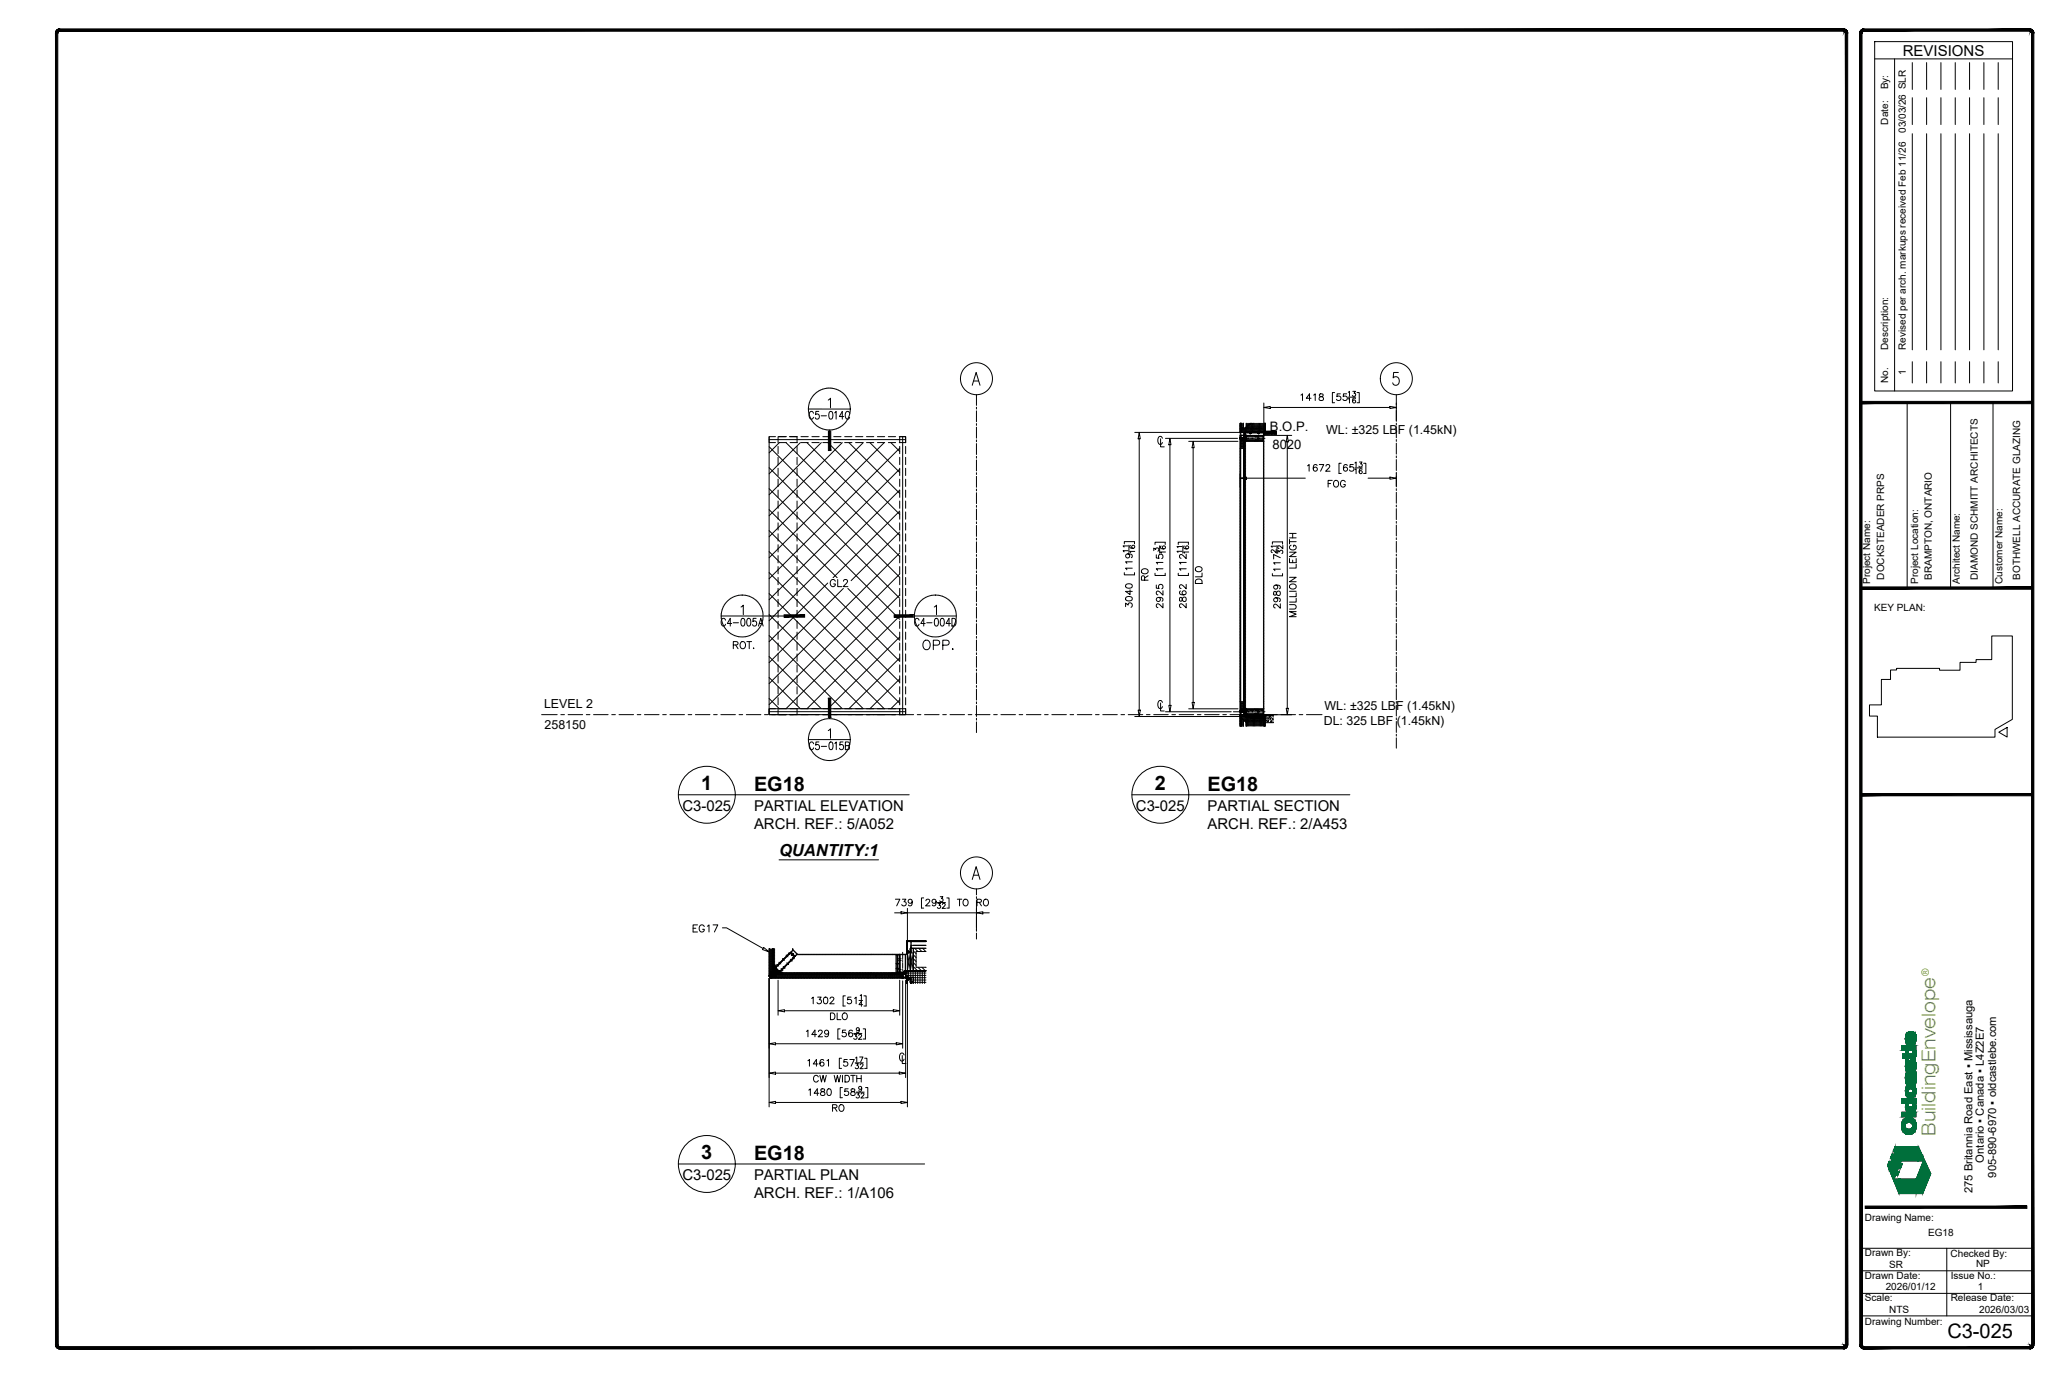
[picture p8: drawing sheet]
<svg xmlns="http://www.w3.org/2000/svg" width="914mm" height="610mm" viewBox="0 0 914 610" stroke-linecap="round" stroke-linejoin="round" font-family="sans-serif">
<defs><g id="words">
<text font-size="8.9" x="863.6" y="593.4">C3-025</text>
<g font-size="8.8">
<text x="406.8" y="289.6">OPP.</text>
<text x="311" y="350.1">1</text>
<text x="334.4" y="350.5">EG18</text>
<text x="512.1" y="350.1">2</text>
<text x="535.5" y="350.5">EG18</text>
<text x="311" y="513.8">3</text>
<text x="334.4" y="514.2">EG18</text>
</g>
<text font-size="8.5" fill="#7ab800" x="858.3" y="503.6" transform="rotate(-90 858.3 503.6)">BuildingEnvelope</text>
<g font-size="7.5">
<text x="366.9" y="261.8">GL2</text>
<text x="322.4" y="289.3">ROT.</text>
<text x="305.5" y="414.9">EG17</text>
</g>
<text font-size="7.4" x="345.5" y="379.7">QUANTITY:1</text>
<text font-size="7.1" x="358.1" y="333.7">C5-015B</text>
<text font-size="6.7" x="843.8" y="24.7">REVISIONS</text>
<g font-size="6.6">
<text x="358.1" y="187">C5-014C</text>
<text x="318.9" y="278.7">C4-005A</text>
<text x="404.6" y="278.7">C4-004D</text>
<text x="302.6" y="359.4">C3-025</text>
<text x="334.4" y="359.4">PARTIAL ELEVATION</text>
<text x="503.7" y="359.4">C3-025</text>
<text x="535.5" y="359.4">PARTIAL SECTION</text>
<text x="334.4" y="367.5">ARCH. REF.: 5/A052</text>
<text x="535.5" y="367.5">ARCH. REF.: 2/A453</text>
<text x="302.6" y="523.1">C3-025</text>
<text x="334.4" y="523.1">PARTIAL PLAN</text>
<text x="334.4" y="531.2">ARCH. REF.: 1/A106</text>
</g>
<g font-size="5.8">
<text x="563.2" y="191.1">B.O.P.</text>
<text x="564.3" y="199.2">8020</text>
</g>
<g font-size="5.5">
<text x="588.1" y="192.3">WL: ±325 LBF (1.45kN)</text>
<text x="241.3" y="313.9">LEVEL 2</text>
<text x="587.4" y="314.9">WL: ±325 LBF (1.45kN)</text>
<text x="241.5" y="323.2">258150</text>
<text x="587" y="321.5">DL: 325 LBF (1.45kN)</text>
</g>
<g font-size="5">
<text x="879.8" y="515.4" transform="rotate(-90 879.8 515.4)">Ontario ▪ Canada ▪ L4Z2E7</text>
<text x="885.3" y="522.1" transform="rotate(-90 885.3 522.1)">905-890-6970 ▪ oldcastlebe.com</text>
<text x="874.7" y="529.1" transform="rotate(-90 874.7 529.1)">275 Britannia Road East ▪ Mississauga</text>
</g>
<text font-size="4.5" fill="#7ab800" x="855.3" y="432.8" transform="rotate(-90 855.3 432.8)">®</text>
<g font-size="4.4">
<text x="837.3" y="39.7" transform="rotate(-90 837.3 39.7)">By:</text>
<text x="837.3" y="55.2" transform="rotate(-90 837.3 55.2)">Date:</text>
<text x="845.2" y="58.9" transform="rotate(-90 845.2 58.9)">03/03/26 SLR</text>
<text x="837.3" y="155.1" transform="rotate(-90 837.3 155.1)">Description:</text>
<text x="845.2" y="155.1" transform="rotate(-90 845.2 155.1)">Revised per arch. markups received Feb 11/26</text>
<text x="845.2" y="166.5" transform="rotate(-90 845.2 166.5)">1</text>
<text x="837.3" y="169.8" transform="rotate(-90 837.3 169.8)">No.</text>
<text x="835.6" y="257" transform="rotate(-90 835.6 257)">DOCKSTEADER PRPS</text>
<text x="856.7" y="257.1" transform="rotate(-90 856.7 257.1)">BRAMPTON, ONTARIO</text>
<text x="877.1" y="257.1" transform="rotate(-90 877.1 257.1)">DIAMOND SCHMITT ARCHITECTS</text>
<text x="895.9" y="257.1" transform="rotate(-90 895.9 257.1)">BOTHWELL ACCURATE GLAZING</text>
<text x="829.3" y="258.9" transform="rotate(-90 829.3 258.9)">Project Name:</text>
<text x="850.6" y="258.9" transform="rotate(-90 850.6 258.9)">Project Location:</text>
<text x="869.1" y="258.9" transform="rotate(-90 869.1 258.9)">Architect Name:</text>
<text x="887.9" y="258.9" transform="rotate(-90 887.9 258.9)">Customer Name:</text>
<text x="831.1" y="271">KEY PLAN:</text>
<text x="827" y="541.2">Drawing Name:</text>
<text x="855.1" y="548">EG18</text>
<text x="827" y="557.1">Drawn By:</text>
<text x="865" y="557.1">Checked By:</text>
<text x="837.7" y="562.1">SR</text>
<text x="876.3" y="561.8">NP</text>
<text x="827" y="567">Drawn Date:</text>
<text x="865.1" y="566.9">Issue No.:</text>
<text x="836.2" y="572.1">2026/01/12</text>
<text x="877" y="571.9">1</text>
<text x="827" y="576.9">Scale:</text>
<text x="865.1" y="577">Release Date:</text>
<text x="827" y="587.3">Drawing Number:</text>
<text x="837.8" y="582.2">NTS</text>
<text x="877.7" y="582.1">2026/03/03</text>
</g>
</g></defs>
<!-- layer: Tag-detail -->
<g fill="#000" stroke="#000" stroke-width=".44">
<path d="M367.4 190.6l1 9.1v-9.1zM367.4 190.6l1 9.1h-1z"/>
<path d="M347.7 272.6v1l9.1-1zM347.7 273.6l9.1-1v1z"/>
<path d="M396.5 273.6h9.1v-1zM396.5 272.6h9.1l-9.1 1z"/>
<path d="M367.4 309.5v9.1h1zM367.4 309.5h1v9.1z"/>
</g>
<g fill="none" stroke="#000" stroke-width=".44">
<path d="M358.5 181.3l18.6 .1M319.8 273.1h27.9M405.5 273.1h18.6M358.5 327.9h18.6"/>
<circle cx="367.8" cy="181.3" r="9.3"/>
<circle cx="329.1" cy="273.1" r="9.3"/>
<circle cx="414.8" cy="273.1" r="9.3"/>
<circle cx="367.8" cy="327.9" r="9.3"/>
</g>
<!-- layer: Ele-Bubbles -->
<g fill="#fff" stroke="#fff" stroke-width=".44">
<path d="M405.5 273.1l.2 1.8zM405.5 272.2l.2 2.7zM405.5 272.2l.4 3.6zM405.7 271.3l.2 4.5zM405.7 271.3l.5 5.4zM405.9 270.4l-.2 .9 .5 5.4zM405.9 270.4l.7 7.1-.4-.8zM406.2 269.6l-.3 .8 .7 7.1zM406.2 269.6l.9 8.7-.5-.8zM406.6 268.7l-.4 .9 .9 8.7zM406.6 268.7l1 10.3-.5-.7zM407.1 267.9l-.5 .8 1 10.3zM407.1 267.9l1.1 11.8-.6-.7zM407.6 267.2l-.5 .7 1.1 11.8zM407.6 267.2l1.3 13.1-.7-.6zM408.2 266.5l-.6 .7 1.3 13.1zM408.2 266.5l1.4 14.3-.7-.5zM408.2 266.5l1.4 14.3-.7-14.9zM408.9 265.9l1.5 15.4-.8-.5zM408.9 265.9l1.5 15.4-.8-15.9zM409.6 265.4l1.6 16.3-.8-.4zM409.6 265.4l1.6 16.3-.8-16.8zM410.4 264.9l1.7 17.1-.9-.3zM410.4 264.9l1.7 17.1-.9-17.5zM411.2 264.5l1.8 17.7-.9-.2zM411.2 264.5l1.8 17.7-.9-18zM412.1 264.2l1.8 18.1-.9-.1zM412.1 264.2l1.8 18.1-.9-18.3zM413 264l1.8 18.4-.9-.1zM413 264l1.8 18.4-.9-18.5zM413.9 263.9l1.8 18.4-.9 .1zM413.9 263.9l1.8 18.4-.9-18.5zM414.8 263.8l1.8 18.4-.9 .1zM414.8 263.8l1.8 18.4-.9-18.3zM415.7 263.9l1.8 18.1-.9 .2zM415.7 263.9l1.8 18.1-.9-18zM416.6 264l1.7 17.7-.8 .3zM416.6 264l1.7 17.7-.8-17.5zM417.5 264.2l1.7 17.1-.9 .4zM417.5 264.2l1.7 17.1-.9-16.8zM418.3 264.5l1.6 16.3-.7 .5zM418.3 264.5l1.6 16.3-.7-15.9zM419.2 264.9l1.5 15.4-.8 .5zM419.2 264.9l1.5 15.4-.8-14.9zM419.9 265.4l1.5 14.3-.7 .6zM419.9 265.4l1.5 14.3-.7-13.8zM420.7 265.9l1.3 13.1-.6 .7zM420.7 265.9l1.3 13.1-.6-12.5zM421.4 266.5l1.1 11.8-.5 .7zM421.4 266.5l1.1 11.8-.5-11.1zM422 267.2l1 10.3-.5 .8zM422 267.2l1 10.3-.5-9.6zM422.5 267.9l.9 8.8-.4 .8zM422.5 267.9l.9 8.8-.4-8zM423 268.7l.7 7.1-.3 .9zM423 268.7l.7 7.1-.3-6.2zM423.4 269.6l.5 5.3-.2 .9zM423.4 269.6l.5 5.3zM423.7 270.4l.2 4.5zM423.7 270.4l.3 3.6zM423.9 271.3l.1 2.7zM423.9 271.3l.2 1.8z"/>
<path d="M408.1 279.5h13.4l-.4 .4zM407.9 279.3l.2 .2h13.4zM407.9 279.3l13.9-.1-.3 .3zM407.7 279.1l.2 .2 13.9-.1zM407.5 278.9l14.3 .3-14.1-.1z"/>
<path d="M407.5 278.9l14.6-.1-.3 .4zM407.3 278.6l.2 .3 14.6-.1zM407.3 278.6l15.1-.2-.3 .4zM407.1 278.3l.2 .3 15.1-.2zM406.9 278l15.5 .4-15.3-.1z"/>
<path d="M406.5 277.3l.1 .2 16.3 .2zM406.6 277.5l16.3 .2h-16.2zM406.7 277.7l15.7 .7 .5-.7zM406.7 277.7l15.7 .7-15.5-.4z"/>
<path d="M406.5 277.3l16.7-.2-.3 .6zM406.4 277l.1 .3 16.7-.2zM406.2 276.5l17 .6-16.8-.1z"/>
<path d="M406.2 276.5l17.2-.1-.2 .7zM406 276.1l.2 .4 17.2-.1zM405.9 275.9l17.5 .5z"/>
<path d="M405.9 275.9l17.8-.2-.3 .7zM405.8 275.5l.1 .4 17.8-.2zM405.7 275.2l18 .5-17.9-.2z"/>
<path d="M405.7 275.2l18.2-.3-.2 .8zM405.7 274.9v.3l18.2-.3zM405.6 274.5l18.3 .4h-18.2z"/>
<path d="M405.6 274.5l18.4-.1-.1 .5zM405.6 274.1v.4l18.4-.1zM405.6 274.1l18.4-.1v.4zM405.5 273.8l.1 .3 18.4-.1zM405.5 273.8l18.5-.1v.3zM405.5 273.6v.2l18.5-.1zM405.5 273.6l18.6-.1-.1 .2zM405.5 273.1v.5l18.6-.1zM405.5 273.1h18.6v.4zM405.5 273.1l18.6-.2z"/>
<path d="M405.6 271.6l18.4 .1-.1-.4zM405.6 271.6l18.4 .1-18.4 .3zM405.6 272l18.4 .1v-.4zM405.6 272l18.4 .1-18.5 .3zM405.5 272.4l18.6 .1-.1-.4zM405.5 272.4l18.6 .1-18.6 .4zM405.5 272.9h18.6v-.4zM405.5 272.9h18.6l-18.6 .2z"/>
<path d="M406 270.1l17.3-.7 .2 .5zM406 270.1l17.6 .2-.1-.4zM406 270.1l17.6 .2-17.7 .2zM405.9 270.5l17.9 .2-.2-.4zM405.9 270.5l17.9 .2-18 .2zM405.8 270.9l18 .1v-.3zM405.8 270.9l18 .1-18.1 .2zM405.7 271.2l18.2 .1-.1-.3zM405.7 271.2l18.2 .1-18.3 .3z"/>
<path d="M406.4 269l-.1 .4h17zM406.3 269.4h17l-17.3 .7z"/>
<path d="M406.4 269l16.6-.2 .3 .6zM406.7 268.6l-.3 .4 16.6-.2zM406.7 268.6l15.9-.4 .4 .6zM407 268.1l-.3 .5 15.9-.4zM407.1 267.9l15.5 .3-15.6-.1z"/>
<path d="M407.8 267l-.3 .4 14.7 .1zM407.5 267.4l14.7 .1-14.9 .1zM407.3 267.6l15.3 .6-.4-.7zM407.3 267.6l15.3 .6-15.5-.3z"/>
<path d="M407.8 267l13.9-.1 .5 .6zM408.2 266.5l-.4 .5 13.9-.1zM408.2 266.5l.3-.2 13.2 .6z"/>
<path d="M408.5 266.3h12.6l.6 .6zM408.5 266.3h12.6l-12.1-.5zM409 265.8l11.4-.1 .7 .6zM409 265.8l11.4-.1zM409.3 265.6l.3-.2 10.8 .3z"/>
<path d="M409.6 265.4h10.3l.5 .3zM409.6 265.4h10.3zM409.8 265.3l9.7-.2 .4 .3zM409.8 265.3l9.7-.2zM410.1 265.1h9.4z"/>
<path d="M410.4 264.9h8.6l.5 .2zM410.4 264.9h8.6zM410.8 264.7l7.8-.1 .4 .3zM410.8 264.7l7.8-.1zM411.2 264.5l7.4 .1zM411.2 264.5h6.9zM411.7 264.4l6.4 .1zM411.7 264.4l6-.1zM412 264.2l5.7 .1z"/>
<path d="M412.5 264.1l5.2 .2zM412.5 264.1h4.4zM412.7 264.1h4.2z"/>
<path d="M413 264l3.9 .1zM413 264h3.5zM413.3 263.9l3.2 .1zM413.3 263.9h2.7zM413.8 263.9h2.2zM413.8 263.9h1.9zM414.1 263.8l1.6 .1zM414.1 263.8h1.2z"/>
<path d="M319.8 273.1l.2 1.8zM319.9 272.2l.1 2.7zM319.9 272.2l.3 3.6zM320 271.3l.2 4.5zM320 271.3l.5 5.4zM320.2 270.4l-.2 .9 .5 5.4zM320.2 270.4l.7 7.1-.4-.8zM320.5 269.6l-.3 .8 .7 7.1zM320.5 269.6l.9 8.7-.5-.8zM320.9 268.7l-.4 .9 .9 8.7zM320.9 268.7l1 10.3-.5-.7zM321.4 267.9l-.5 .8 1 10.3zM321.4 267.9l1.1 11.8-.6-.7zM321.9 267.2l-.5 .7 1.1 11.8zM321.9 267.2l1.3 13.1-.7-.6zM322.5 266.5l-.6 .7 1.3 13.1zM322.5 266.5l1.5 14.3-.8-.5zM322.5 266.5l1.5 14.3-.8-14.9zM323.2 265.9l1.5 15.4-.7-.5zM323.2 265.9l1.5 15.4-.7-15.9zM324 265.4l1.6 16.3-.9-.4zM324 265.4l1.6 16.3-.9-16.8zM324.7 264.9l1.7 17.1-.8-.3zM324.7 264.9l1.7 17.1-.8-17.5zM325.6 264.5l1.7 17.7-.9-.2zM325.6 264.5l1.7 17.7-.9-18zM326.4 264.2l1.8 18.1-.9-.1zM326.4 264.2l1.8 18.1-.9-18.3zM327.3 264l1.8 18.4-.9-.1zM327.3 264l1.8 18.4-.9-18.5zM328.2 263.9l1.8 18.4-.9 .1zM328.2 263.9l1.8 18.4-.9-18.5zM329.1 263.8l1.8 18.4-.9 .1zM329.1 263.8l1.8 18.4-.9-18.3zM330 263.9l1.8 18.1-.9 .2zM330 263.9l1.8 18.1-.9-18zM330.9 264l1.8 17.7-.9 .3zM330.9 264l1.8 17.7-.9-17.5zM331.8 264.2l1.7 17.1-.8 .4zM331.8 264.2l1.7 17.1-.8-16.8zM332.7 264.5l1.6 16.3-.8 .5zM332.7 264.5l1.6 16.3-.8-15.9zM333.5 264.9l1.5 15.4-.7 .5zM333.5 264.9l1.5 15.4-.7-14.9zM334.3 265.4l1.4 14.3-.7 .6zM334.3 265.4l1.4 14.3-.7-13.8zM335 265.9l1.3 13.1-.6 .7zM335 265.9l1.3 13.1-.6-12.5zM335.7 266.5l1.1 11.8-.5 .7zM335.7 266.5l1.1 11.8-.5-11.1zM336.3 267.2l1 10.3-.5 .8zM336.3 267.2l1 10.3-.5-9.6zM336.8 267.9l.9 8.8-.4 .8zM336.8 267.9l.9 8.8-.4-8zM337.3 268.7l.7 7.1-.3 .9zM337.3 268.7l.7 7.1-.3-6.2zM337.7 269.6l.5 5.3-.2 .9zM337.7 269.6l.5 5.3zM338 270.4l.2 4.5zM338 270.4l.3 3.6zM338.2 271.3l.1 2.7zM338.2 271.3l.2 1.8z"/>
<path d="M327 282.1h4.4zM326.6 282l4.8 .1zM326.6 282h5.1zM326.2 281.9l5.5 .1zM326.2 281.9h6zM325.8 281.8l6.4 .1zM325.8 281.8l6.8-.1zM325.4 281.6l7.2 .1zM325.4 281.6l7.7-.1-.5 .2zM324.9 281.4l.5 .2 7.7-.1zM324.9 281.4l8.6-.1zM324.7 281.2l8.8 .1zM324.7 281.2l9.1-.1zM324.3 281.1h9.5zM324.3 281.1l9.8-.2zM323.9 280.8l.4 .3 9.8-.2zM323.9 280.8l10.5-.1zM323.7 280.6l10.7 .1zM323.7 280.6l11.1-.1-.4 .2zM323.4 280.4l11.4 .1zM323.4 280.4l11.7-.2-.3 .3zM323.1 280.2l.3 .2 11.7-.2zM323.1 280.2l12.3-.3-.3 .3zM322.8 279.9l.3 .3 12.3-.3zM322.4 279.5l13 .4h-12.6z"/>
<path d="M322.4 279.5h13.4l-.4 .4zM322.2 279.3l.2 .2h13.4zM322.2 279.3l13.9-.1-.3 .3zM322 279.1l.2 .2 13.9-.1zM321.8 278.9l14.3 .3-14.1-.1z"/>
<path d="M321.8 278.9l14.7-.1-.4 .4zM321.6 278.6l.2 .3 14.7-.1zM321.6 278.6l15.2-.2-.3 .4zM321.4 278.3l.2 .3 15.2-.2zM321.2 278l15.6 .4-15.4-.1z"/>
<path d="M320.8 277.3l.1 .2 16.3 .2zM320.9 277.5l16.3 .2h-16.1zM321.1 277.7l15.7 .7 .4-.7zM321.1 277.7l15.7 .7-15.6-.4z"/>
<path d="M320.8 277.3l16.7-.2-.3 .6zM320.7 277l.1 .3 16.7-.2zM320.5 276.5l17 .6-16.8-.1z"/>
<path d="M320.5 276.5l17.3-.1-.3 .7zM320.3 276.1l.2 .4 17.3-.1zM320.3 275.9l17.5 .5z"/>
<path d="M320.3 275.9l17.7-.2-.2 .7zM320.1 275.5l.2 .4 17.7-.2zM320.1 275.2l17.9 .5-17.9-.2z"/>
<path d="M320.1 275.2l18.1-.3-.2 .8zM320 274.9l.1 .3 18.1-.3zM319.9 274.5l18.3 .4h-18.2z"/>
<path d="M319.9 274.5l18.4-.1-.1 .5zM319.9 274.1v.4l18.4-.1zM319.9 274.1l18.4-.1v.4zM319.9 273.8v.3l18.4-.1zM319.9 273.8l18.5-.1-.1 .3zM319.8 273.6l.1 .2 18.5-.1zM319.8 273.6l18.6-.1v.2zM319.8 273.1v.5l18.6-.1zM319.8 273.1h18.6v.4zM319.8 273.1l18.6-.2z"/>
<path d="M320 271.6l18.3 .1-.1-.4zM320 271.6l18.3 .1-18.4 .3zM319.9 272l18.4 .1v-.4zM319.9 272l18.4 .1-18.4 .3zM319.9 272.4l18.5 .1-.1-.4zM319.9 272.4l18.5 .1-18.6 .4zM319.8 272.9h18.6v-.4zM319.8 272.9h18.6l-18.6 .2z"/>
<path d="M320.3 270.1l17.3-.7 .2 .5zM320.3 270.1l17.7 .2-.2-.4zM320.3 270.1l17.7 .2-17.8 .2zM320.2 270.5l17.9 .2-.1-.4zM320.2 270.5l17.9 .2-18 .2zM320.1 270.9l18 .1v-.3zM320.1 270.9l18 .1-18.1 .2zM320 271.2l18.2 .1-.1-.3zM320 271.2l18.2 .1-18.2 .3z"/>
<path d="M320.8 269l-.2 .4h17zM320.6 269.4h17l-17.3 .7z"/>
<path d="M320.8 269l16.5-.2 .3 .6zM321 268.6l-.2 .4 16.5-.2zM321 268.6l16-.4 .3 .6zM321.3 268.1l-.3 .5 16-.4zM321.4 267.9l15.6 .3-15.7-.1z"/>
<path d="M322.1 267l-.3 .4 14.7 .1zM321.8 267.4l14.7 .1-14.9 .1zM321.6 267.6l15.4 .6-.5-.7zM321.6 267.6l15.4 .6-15.6-.3z"/>
<path d="M322.1 267l13.9-.1 .5 .6zM322.5 266.5l-.4 .5 13.9-.1zM322.5 266.5l.3-.2 13.2 .6z"/>
<path d="M322.8 266.3h12.6l.6 .6zM322.8 266.3h12.6l-12-.5zM323.4 265.8l11.4-.1 .6 .6zM323.4 265.8l11.4-.1zM323.6 265.6l.3-.2 10.9 .3z"/>
<path d="M323.9 265.4h10.3l.6 .3zM323.9 265.4h10.3zM324.2 265.3l9.6-.2 .4 .3zM324.2 265.3l9.6-.2zM324.5 265.1h9.3z"/>
<path d="M324.7 264.9h8.7l.4 .2zM324.7 264.9h8.7zM325.2 264.7l7.7-.1 .5 .3zM325.2 264.7l7.7-.1zM325.5 264.5l7.4 .1zM325.5 264.5h7zM326 264.4l6.5 .1zM326 264.4l6-.1zM326.3 264.2l5.7 .1z"/>
<path d="M326.8 264.1l5.2 .2zM326.8 264.1h4.5zM327 264.1h4.3z"/>
<path d="M327.4 264l3.9 .1zM327.4 264h3.4zM327.7 263.9l3.1 .1zM327.7 263.9h2.6zM328.1 263.9h2.2zM328.1 263.9h1.9zM328.4 263.8l1.6 .1zM328.4 263.8h1.2z"/>
<path d="M358.5 327.9l.2 1.8zM358.5 327l.2 2.7zM358.5 327l.4 3.6zM358.7 326.1l.2 4.5zM358.7 326.1l.5 5.4-.3-.9zM358.9 325.2l-.2 .9 .5 5.4zM358.9 325.2l.7 7.1-.4-.8zM359.2 324.3l-.3 .9 .7 7.1zM359.2 324.3l.9 8.8-.5-.8zM359.6 323.5l-.4 .8 .9 8.8zM359.6 323.5l1 10.3-.5-.7zM360.1 322.7l-.5 .8 1 10.3zM360.1 322.7l1.1 11.8-.6-.7zM360.6 322l-.5 .7 1.1 11.8zM360.6 322l1.3 13.1-.7-.6zM361.2 321.3l-.6 .7 1.3 13.1zM361.2 321.3l1.4 14.3-.7-.5zM361.2 321.3l1.4 14.3-.7-14.9zM361.9 320.7l1.5 15.4-.8-.5zM361.9 320.7l1.5 15.4-.8-15.9zM362.6 320.2l1.6 16.3-.8-.4zM362.6 320.2l1.6 16.3-.8-16.8zM363.4 319.7l1.7 17.1-.9-.3zM363.4 319.7l1.7 17.1-.9-17.5zM364.2 319.3l1.8 17.7-.9-.2zM364.2 319.3l1.8 17.7-.9-18zM365.1 319l1.8 18.1-.9-.1zM365.1 319l1.8 18.1-.9-18.3zM366 318.8l1.8 18.4-.9-.1zM366 318.8l1.8 18.4-.9-18.5zM366.9 318.7l1.8 18.4-.9 .1zM366.9 318.7l1.8 18.4-.9-18.5zM367.8 318.6l1.8 18.4-.9 .1zM367.8 318.6l1.8 18.4-.9-18.3zM368.7 318.7l1.8 18.1-.9 .2zM368.7 318.7l1.8 18.1-.9-18zM369.6 318.8l1.7 17.7-.8 .3zM369.6 318.8l1.7 17.7-.8-17.5zM370.5 319l1.7 17.1-.9 .4zM370.5 319l1.7 17.1-.9-16.8zM371.3 319.3l1.6 16.3-.7 .5zM371.3 319.3l1.6 16.3-.7-15.9zM372.2 319.7l1.5 15.4-.8 .5zM372.2 319.7l1.5 15.4-.8-14.9zM372.9 320.2l1.4 14.3-.6 .6zM372.9 320.2l1.4 14.3-.6-13.8zM373.7 320.7l1.3 13.1-.7 .7zM373.7 320.7l1.3 13.1-.7-12.5zM374.3 321.3l1.2 11.8-.5 .7zM374.3 321.3l1.2 11.8-.5-11.1zM375 322l1 10.3-.5 .8zM375 322l1 10.3-.5-9.6zM375.5 322.7l.9 8.8-.4 .8zM375.5 322.7l.9 8.8-.4-8zM376 323.5l.7 7.1-.3 .9zM376 323.5l.7 7.1-.3-6.3zM376.4 324.3l.5 5.4-.2 .9zM376.4 324.3l.5 5.4zM376.7 325.2l.2 4.5zM376.7 325.2l.3 3.6zM376.9 326.1l.1 2.7zM376.9 326.1l.2 1.8z"/>
<path d="M358.5 181.4l.2 1.8zM358.5 180.4l.2 2.8zM358.5 180.4l.4 3.6zM358.7 179.5l.2 4.5zM358.7 179.5l.5 5.4-.3-.9zM358.9 178.7l-.2 .8 .5 5.4zM358.9 178.7l.7 7-.4-.8zM359.2 177.8l-.3 .9 .7 7zM359.2 177.8l.9 8.7-.5-.8zM359.6 177l-.4 .8 .9 8.7zM359.6 177l1 10.2-.5-.7zM360.1 176.2l-.5 .8 1 10.2zM360.1 176.2l1.1 11.7-.6-.7zM360.6 175.5l-.5 .7 1.1 11.7zM360.6 175.5l1.3 13-.7-.6zM361.2 174.8l-.6 .7 1.3 13zM361.2 174.8l1.4 14.3-.7-.6zM361.2 174.8l1.4 14.3-.7-14.9zM361.9 174.2l1.5 15.3-.8-.4zM361.9 174.2l1.5 15.3-.8-15.9zM362.6 173.6l1.6 16.3-.8-.4zM362.6 173.6l1.6 16.3-.8-16.7zM363.4 173.2l1.7 17-.9-.3zM363.4 173.2l1.7 17-.9-17.4zM364.2 172.8l1.8 17.7-.9-.3zM364.2 172.8l1.8 17.7-.9-18zM365.1 172.5l1.8 18.1-.9-.1zM365.1 172.5l1.8 18.1-.9-18.4zM366 172.2l1.8 18.4h-.9zM366 172.2l1.8 18.4-.9-18.5zM366.9 172.1l1.8 18.5h-.9zM366.9 172.1l1.8 18.5-.9-18.5zM367.8 172.1l1.8 18.4-.9 .1zM367.8 172.1l1.8 18.4-.9-18.4zM368.7 172.1l1.8 18.1-.9 .3zM368.7 172.1l1.8 18.1-.9-18zM369.6 172.2l1.7 17.7-.8 .3zM369.6 172.2l1.7 17.7-.8-17.4zM370.5 172.5l1.7 17-.9 .4zM370.5 172.5l1.7 17-.9-16.7zM371.3 172.8l1.6 16.3-.7 .4zM371.3 172.8l1.6 16.3-.7-15.9zM372.2 173.2l1.5 15.3-.8 .6zM372.2 173.2l1.5 15.3-.8-14.9zM372.9 173.6l1.4 14.3-.6 .6zM372.9 173.6l1.4 14.3-.6-13.7zM373.7 174.2l1.3 13-.7 .7zM373.7 174.2l1.3 13-.7-12.4zM374.3 174.8l1.2 11.7-.5 .7zM374.3 174.8l1.2 11.7-.5-11zM375 175.5l1 10.2-.5 .8zM375 175.5l1 10.2-.5-9.5zM375.5 176.2l.9 8.7-.4 .8zM375.5 176.2l.9 8.7-.4-7.9zM376 177l.7 7-.3 .9zM376 177l.7 7-.3-6.2zM376.4 177.8l.5 5.4-.2 .8zM376.4 177.8l.5 5.4zM376.7 178.7l.2 4.5zM376.7 178.7l.3 3.6zM376.9 179.5l.1 2.8zM376.9 179.5l.2 1.9z"/>
</g>
<g fill="none" stroke="#000" stroke-width=".44">
<path d="M367.3 177.4l1-.8v4.2M367.9 190.6v9.1M328.6 269.1l1-.8v4.2M414.3 269.1l1-.8v4.2M367.9 309.5v9.1M367.3 323.9l1-.8v4.2"/>
<circle cx="367.8" cy="181.3" r="9.3"/>
<circle cx="329.1" cy="273.1" r="9.3"/>
<circle cx="414.8" cy="273.1" r="9.3"/>
<circle cx="367.8" cy="327.9" r="9.3"/>
</g>
<path d="M321.4 267.9l15.6 .3M407.1 267.9l15.5 .3" fill="none" stroke="#fff" stroke-width=".44"/>
<!-- layer: grey -->
<g fill="none" stroke="#000" stroke-width=".44">
<path d="M341.1 198.1l57.9 57.9M345.6 196.2l-4.5 4.6M348.5 196.2l50.5 50.5M354.9 196.2l-13.8 13.9M357.8 196.2l41.2 41.2M364.2 196.2l-23.1 23.2M367.1 196.2l31.9 31.8M373.5 196.2l-32.4 32.5M376.4 196.2l22.6 22.5M382.8 196.2l-41.7 41.8M385.7 196.2l13.3 13.2M392.1 196.2l-51 51.1"/>
<path d="M395 196.2l4 3.9M399 198.7l-57.9 57.9M341.1 216.7l57.9 57.9M341.1 207.4l57.9 57.9M399 208l-57.9 57.9M399 217.3l-57.9 57.9M341.1 235.3l57.9 57.9M341.1 226l30.1 30.1M399 226.6l-29.6 29.5M399 235.9l-21.6 21.5M341.1 253.9l57.9 57.9M341.1 244.6l57.9 57.9"/>
<path d="M367.1 258.5l-26 26M399 245.2l-57.9 57.9M399 254.5l-57.9 57.9M341.1 263.2l51 51M341.7 273.1l41.1 41.1M374 260.9l-32.9 32.9M376 260.9l23 23M399 263.8l-50.4 50.4M399 273.1l-41.1 41.1M341.1 291.1l23.1 23.1M341.1 281.8l32.4 32.4M399 282.4l-31.8 31.8"/>
<path d="M399 291.7l-22.5 22.5M341.1 309.7l4.5 4.5M341.1 300.4l13.8 13.8M399 301l-13.2 13.2M399 310.3l-3.9 3.9"/>
</g>
<!-- layer: A-FLOR-LEVL -->
<g fill="none" stroke="#000" stroke-width=".44">
<path d="M240.2 316.8h6.9M248.7 316.8h1.6M251.9 316.8h6.5M260 316.8h1.6M263.2 316.8h6.5M271.3 316.8h1.6M274.5 316.8h6.5M282.6 316.8h1.6M285.8 316.8h6.4M293.9 316.8h1.6M297.1 316.8h6.4M305.1 316.8h1.7"/>
<path d="M308.4 316.8h6.4M316.4 316.8h1.7M319.7 316.8h6.4M327.7 316.8h1.6M331 316.8h6.4M339 316.8h1.6M342.2 316.8h6.5M350.3 316.8h1.6M353.5 316.8h6.5M361.6 316.8h1.6M364.8 316.8h6.5M372.9 316.8h1.6"/>
<path d="M376.1 316.8h6.5M384.2 316.8h1.6M387.4 316.8h6.5M395.5 316.8h1.6M398.7 316.8h6.5M406.8 316.8h1.6M410 316.8h6.4M418.1 316.8h1.6M421.3 316.8h6.4M429.3 316.8h1.7M432.6 316.8h6.4M440.6 316.8h1.6"/>
<path d="M443.9 316.8h6.4M451.9 316.8h1.6M455.2 316.8h6.4M463.2 316.8h1.6M466.4 316.8h6.5M474.5 316.8h1.6M477.7 316.8h6.5M485.8 316.8h1.6M489 316.8h6.5M497.1 316.8h1.6M500.3 316.8h6.5M508.4 316.8h1.6"/>
<path d="M511.6 316.8h6.5M519.7 316.8h1.6M522.9 316.8h6.4M531 316.8h1.6M534.2 316.8h6.4M542.2 316.8h1.7M545.5 316.8h6.4M553.5 316.8h1.7M556.8 316.8h6.4M564.8 316.8h1.6M568.1 316.8h6.4M576.1 316.8h1.6"/>
<path d="M579.3 316.8h7"/>
</g>
<!-- layer: TEXT BIG -->
<g fill="none" stroke="#000" stroke-width=".44">
<path d="M300.8 352.4h102.4M502 352.4h96.6M300.8 516h109.2"/>
<circle cx="313.4" cy="352.4" r="12.6"/>
<circle cx="514.6" cy="352.4" r="12.6"/>
<circle cx="313.4" cy="516" r="12.6"/>
</g>
<!-- layer: GLASS TYPE -->
<g fill="#fff" stroke="#fff" stroke-width=".44">
<path d="M320.9 373.8v7.4l93.5-7.4zM320.9 381.2l93.5-7.4v7.4z"/>
<path d="M323.4 284.1v3.8l12.7-3.8zM323.4 287.9l12.7-3.8v3.8z"/>
<path d="M306.5 409.7v3.8l12.7-3.8zM306.5 413.5l12.7-3.8v3.8z"/>
<path d="M407.5 283.4v5.1l16.9-5.1zM407.5 288.5l16.9-5.1v5.1z"/>
</g>
<path d="M345.5 381.2h44.1" fill="none" stroke="#000" stroke-width=".44"/>
<!-- layer: _OBE_notbyobe -->
<g fill="none" stroke="#000" stroke-width=".44">
<path d="M549.7 194.3h2.6M549.9 194.7l2.1-.2zM549.9 194.2v.5M549.9 191.7v1.3M549.9 198.8v1M549.9 199.9v.2M549.9 191.7h1.2M549.9 187.6v.9M549.9 188.7v.1M549.9 188.9v.2M549.9 189.2v.6M549.9 189.9v.2"/>
<path d="M549.9 190.2v.1M550 194.2h.1M550 194.4h.1M550 194.6h.1M550 194.3h.1M550 194.5h.1M550 198.8v1M550 199.9v.2M550.1 194.3h.1M550.1 194.5h.1M550.1 198.8v1M550.1 199.9v.2"/>
<path d="M550.1 194.2h.1M550.1 194.6h.1M550.1 187.6v.9M550.1 188.7v.1M550.1 188.9v.2M550.1 189.2v.6M550.1 189.9v.2M550.1 190.2v.1M550.1 190.5v.8M550.1 194.3v.1M550.1 194.4l.1 .1M550.2 194.2h.1"/>
<path d="M550.2 194.6h.1M550.2 198.8v1M550.2 199.9v.2M550.2 194.5v.1M550.2 194.3h-.1M550.2 194.3h.1M550.2 187.6v.9M550.2 188.7v.1M550.2 188.9v.2M550.2 189.2v.6M550.2 189.9v.2M550.2 190.2v.1"/>
<path d="M550.2 190.5v.8M550.3 188.1v.1M550.3 188.3l.1 .2M550.3 188.7v1M550.3 187.6v.9M550.3 188.9h.1M550.3 189.1h.1M550.3 189h.1M550.3 190.3h.1M550.3 194.3v.1M550.3 194.6v.1M550.3 194.4l-.1 .1"/>
<path d="M550.3 194.4l.1 .1M550.4 194.2h.1M550.4 194.2l.1 .5M550.4 194.3h-.1M550.4 194.3h.2M550.4 194.6h.1M550.4 187.6v.4M550.4 188.7v.6M550.4 189.4v.2M550.4 190.3l-.1-.4v1.4h-.4v-.8M550.5 194.4l-.2 .2M550.5 194.4l.1 .1"/>
<path d="M550.5 194.6h.1M550.6 194.2v.1M550.6 194.5v.1M550.6 194.6h-.1M550.6 194.3h.1M550.6 194.6h.1M550.7 194.3v.1M550.7 194.4l-.1 .1M550.7 194.4v.1M550.7 191h.3M550.7 194.3h.1M550.8 194.6h.1"/>
<path d="M550.8 190.7v1M550.9 194.6h.1M551 194.6h.1M551.1 194.6h.1M551.1 190.4l-.4 .3v1M551.1 191.5l-1.2 .2M551.2 191h.1M551.2 194.6h.1M551.2 190.4l.1 .3M551.2 191.5h.2M551.3 187.6v.4M551.3 188.1v.1"/>
<path d="M551.3 188.4v.1M551.3 188.6v.7M551.3 189.4v.1M551.3 189.6v.2M551.3 189.9l-.2 .4M551.3 194.6h.1M551.3 187.6v1.9l-.9 .8M551.3 190.8v.1M551.3 191.1v.1M551.3 191.3l-.1 .4M551.4 190.1l-.1 .1M551.4 194.6h.1"/>
<path d="M551.4 191h.1M551.5 191.5h.1M551.5 191.7h.1M551.5 194.6h.1M551.5 190.2h-.1M551.5 198.8v1M551.5 199.9v.2M551.6 194.6h.1M551.6 198.8v1M551.6 199.9v.2M551.7 193.6h.1M551.7 191h.6v.7h-.6l.1-.5"/>
<path d="M551.7 194.6h.1M551.7 193.4h.1M551.7 193.5h.1M551.7 193.7h.1M551.7 191.5h.7M551.8 190h.4M551.8 194.7h.2v.6h-.2zM551.8 195.3h.3l-.1 .4zM551.8 198.8v1M551.8 199.9v.2M551.8 194.7h.1M551.8 193.4h.1"/>
<path d="M551.8 193.8h.1M551.8 190v.5M551.8 190.6v.2M551.8 190.9v.1M551.8 194.9h.1M551.8 195h.1M551.8 195.1h.1M551.8 195.2h.1M551.8 193.4l.1 .4zM551.8 194.5h.1M551.9 193.9h.1M551.9 194.7h.1"/>
<path d="M551.9 194.9h.1M551.9 195h.1M551.9 195.1h.1M551.9 195.2h.1M551.9 195.1h1.3M551.9 193.6h1.3M551.9 190.5l-1.3 .2v.9M551.9 193.3h.1M551.9 193.8h.1M551.9 194.5h.1M551.9 193.5h.1M551.9 193.3l-.3 .3 .3 .3"/>
<path d="M552 194.7h.1M552 194.9h.1M552 195h.1M552 195.1h.1M552 195.2h.1M552 193.7h8.2M552 193.7h-.1M552 193.5h.1M552 189.7l-.5 .4M552.1 195.4h.1M552 193.5v.2M552 190.5h.2"/>
<path d="M552 194.9v.4zM552 193.4v.4zM552 195.7v.8M552 196.6v.2M552 196.9v.1M552 197.1v.7M552 197.9v.1M552 198.2v.1M552 198.4v.6M552 199.2v.1M552 199.4v.1M552 199.7v.6"/>
<path d="M552 193.7h.1M552.1 193.5h.1M552.1 193.5v.2M552.1 193.7h.1M552.1 189.7l-.5 .4M552.1 193.5l-.1 .2M552.2 193.5h-.1M552.2 193.5l-.1 .2M552.2 193.5v.5M552.2 195.2h.1M552.2 193.7h-.1M552.2 189.6h-.1"/>
<path d="M552.2 195.1h.1M552.2 195h.1M552.2 194.9h.1M552.2 194.8h.1M552.2 194.7h.1M552.2 194h.1M552.2 193.9h.1M552.2 193.8h.1M552.2 193.7h.1M552.2 193.6h.1M552.2 194l.1 .2M552.2 194.7v.5"/>
<path d="M552.2 193.5h.1M552.2 193.5v.2M552.2 189.7l.1 .6M552.3 193.7h.1M552.3 195.2h.1M552.3 195h.1M552.3 194.9h.1M552.3 194.8h.1M552.3 194.7h.1M552.3 194h.1M552.3 193.9h.1M552.3 193.8h.1"/>
<path d="M552.3 193.6h.1M552.3 190.7v.1M552.3 193.5v.2M552.3 194.6h.1M552.3 194.1h.1M552.3 190h.2M552.3 193.4l.3-.2-.2 2.2M552.3 193.4l-.1 .1M552.3 194.5l-.1 .2M552.3 195.2l.1 .2M552.3 193.2h7.9v2.3h-7.9zM552.3 191.7h8v3.3h-8z"/>
<path d="M552.3 191.7h8v.3h-8zM552.3 194.2v.3M552.3 195.7v.8M552.3 196.6v.2M552.3 196.9v.1M552.3 197.1v.7M552.3 197.9v.1M552.3 198.2v.1M552.3 198.4v.6M552.3 199.2v.1M552.3 199.4v.1M552.3 199.7v.6"/>
<path d="M552.4 193.5l-.1 .2M552.4 193.5h.1M552.4 195.5h.1M552.4 195.4h.1M552.4 194.5h.1M552.4 194.4h.1M552.4 194.3h.1M552.4 193.4h.1M552.4 193.2h.1M552.4 193.6v.1M552.4 190.5l-.1 .1M552.4 195.2h.1"/>
<path d="M552.4 193.3h.1M552.4 194.9h.1M552.4 193.7h.1M552.4 193.6h.1M552.4 194.7h.1M552.4 193.8h.1M552.4 194.6h.1M552.4 194.2h.1M552.4 194h.1M552.4 193.9h.1M552.4 191h.2M552.4 193.5v.1"/>
<path d="M552.5 195.3h7.7M552.5 193.4h7.7M552.5 195h7.7M552.5 193.2v2.3M552.5 193.5l-.1 .1M552.5 193.7h.1M552.5 193.6l-.1 .1M552.5 191.5h.1M552.5 191.7h.1M552.5 195.5h.1M552.5 193.2h.1M552.5 194.4h.1"/>
<path d="M552.5 190.5h.7M552.6 190h.1M552.6 187.6v.5M552.6 188.3v.1M552.6 188.5v.2M552.6 188.8v.5M552.6 187.9h.7M552.6 188.4h1.3M552.6 188.9h.5M552.7 193.6h.1M552.7 193.5v.1M552.7 191h.1"/>
<path d="M552.7 194.3h.4M552.7 193.6h-.3M552.8 191.5h.1M552.8 189.3v.9M552.8 190.3v.1M552.8 190.5v.2M552.8 190.8v.9M552.8 190h.7M552.9 187.6v.4M552.9 188.2v.1M552.9 188.4v.1M552.9 188.7v.4"/>
<path d="M552.9 191h.7M553 191.5h.6M553 191.7h.6M553.1 189l-.6 .3M553.2 189l-.5 .4M553.2 189.5h-.9M553.3 188.9h.3M553.3 190.5h.1M553.3 188.9v.4M553.3 189.7v.2M553.3 190v.6M553.3 190.7v.2"/>
<path d="M553.3 191v.1M553.3 191.3v.4M553.4 188.4l-.7 .4M553.4 188.9h-.1M553.4 187.9h.2M553.4 187.6v1.1l-.2 .2M553.5 189.5l-.2 .1M553.5 194.3h.4M553.6 190.5h.1M553.6 188.3h-.1M553.6 189.5h.1M553.6 190h.1"/>
<path d="M553.7 187.9h.1M553.7 191h.1M553.7 188.9h.1M553.8 191.5h.1M553.8 188.1l-.1 .1M553.8 190.5h1.8M553.9 190h.1M553.9 189.3l.6 .2M553.9 188.5v.7M553.9 189.6v.1M553.9 189.8v.6M553.9 190.6v.1"/>
<path d="M553.9 190.8v.1M553.9 191.1l-.1 .6M554 191h.1M554 187.6v.8M554 188.9h.1M554 188.4h.6M554 191.5h.1M554 191.7h.1M554.1 192l.3 .3 .4-.3M554.1 192h.1M554.1 188.3l-.5 .3M554.1 190h.6"/>
<path d="M554.1 192.1h.1M554.2 192h.1M554.2 192h.5zM554.2 192.1h.1M554.2 191h.6M554.2 192.2h.1M554.2 188.3l-.7 .5M554.2 192l.5 .2M554.2 192v.2M554.3 191.5h.4M554.3 191.7h1.4M554.3 192.2h.3"/>
<path d="M554.3 192.2h.1M554.3 188.1l-.1 .1M554.3 194.3h2M554.3 188.2l.1 .8M554.3 192v.2M554.4 189.1v.1M554.4 189.4v.1M554.4 189.6v.7M554.4 190.4v.1M554.4 190.6v.2M554.4 190.9l.1 1.4M554.4 192.2h.1"/>
<path d="M554.5 187.6l.1 .4M554.5 192.2h.1M554.5 187.6l-.6 .4M554.6 192.2h.1M554.6 192v.2M554.6 189.5h.1M554.7 192.1h.1M554.7 192h.1M554.7 188.4h.2M554.8 192h.1M554.9 189.5h.1M554.9 190h.1"/>
<path d="M554.9 188.8l-.7 .1M554.9 187.8v.9M554.9 189.1v.1M554.9 189.3v.7M554.9 190.1v.1M554.9 190.3v.2M554.9 190.6v.9M555 191h.1M555 188.4h.1M555 187.6l-1.1 .3M555 188.9h.1M555 191.5l-.2 .2"/>
<path d="M555.1 189.5h.7M555.1 190h.2M555.2 187.6l-.4 .3h.8M555.2 191h.1M555.2 188.4h.7M555.2 188.9h.2M555.3 191.5l-.2 .2M555.4 190.1h.5M555.4 187.6v1M555.4 188.7v.2M555.4 189v.1M555.4 189.2v.7"/>
<path d="M555.4 190.3v.1M555.4 190.5v1M555.5 191h.6M555.5 188.9h.6M555.6 191.5h-.9v.2M555.7 190.5h.1M555.7 187.9h.2M555.8 191.5h.1M555.9 189.5h.1M555.9 188.7v.2M555.9 189v.1M555.9 189.2v.7"/>
<path d="M555.9 190.3v.1M556 187.9h.1M556 188.4h.1M556 187.6l-.1 1M556.1 190.5l-.1 1.2M556.1 189.5h.2M556.1 190h.2M556.2 190.5h.6M556.2 191h.2M556.3 187.9h.6M556.3 188.4h.1M556.3 188.9h.1"/>
<path d="M556.3 193.2l1.7 .1-.1 2.2h-1.6l.5-.5 1 .3v-1v-.9l-1 .3zM556.3 191.7h.7M556.4 189.5h.6M556.5 187.6v1M556.5 188.7v.2M556.5 189v.1M556.5 189.2v.7M556.5 190.3v.1M556.5 190.5v1M556.5 191h.1M556.5 188.4h.6M556.5 188.9h.1"/>
<path d="M556.5 190v.1M556.7 190h.6M556.7 191h.7M556.8 194.3h.4M556.8 188.9h.6M556.9 191.5l-.7 .2M557 187.6v1M557 188.7v.2M557 189v.1M557 189.2v.7M557 190v.1M557 190.3v.1"/>
<path d="M557 187.9h.1M557.1 190.5v1M557.1 191.5l-.2 .2M557.2 189.5h.1M557.2 190.5h.2M557.3 187.9h.1M557.3 188.4h.1M557.3 191.5l-.1 .2M557.4 191.7h.1M557.4 189.5h.1M557.4 190l.1 .1M557.5 187.6v1"/>
<path d="M557.5 188.7v.2M557.5 189v.1M557.5 189.2v.7M557.5 190.3v.1M557.5 191h.1M557.5 187.9h.7M557.5 188.4h.2M557.5 188.9h.2M557.6 194.3h.4M557.7 189.5h.6M557.7 190h.1M557.8 191h.1"/>
<path d="M557.8 188.4h.6M557.8 188.9h.1M557.8 192l.3 .3 .5-.3M557.8 192h.1M557.8 192.1h.1M557.9 192h.6zM557.9 192.1h.1M558 192h.1M558 192.2h.1M558 192h.4M558 192v.2M558 187.6v1"/>
<path d="M558 188.7v.2M558 189v.1M558 189.2v.7M558 190.1h.5M558 190.3v.1M558 190.5v1M558 191h.7M558 192.2h.3M558 188.9h.7M558.1 192.2h.1M558.1 192.2h.2M558.1 192v.2"/>
<path d="M558.1 190.5h-.6v1h.7l-.3 .2M558.2 192.2h.1M558.2 191v1.3M558.2 190.5h.2M558.3 192.2h.1M558.3 187.9h.1M558.3 192v.2M558.3 191.5l-.7 .2M558.4 194.3h2.6M558.4 191.7h.1M558.4 192v.2M558.4 192h.1"/>
<path d="M558.4 192.2h.1M558.4 192.1h.1M558.4 189.5h.2M558.5 192h.1M558.5 192.1h.1M558.5 187.6v1M558.5 188.7v.2M558.5 189v.1M558.5 189.2v.7M558.5 190.3v.1M558.5 187.9h.2M558.5 188.4h.2"/>
<path d="M558.6 190.5l.1 1M558.6 191.7h.2M558.7 189.5h.1M558.7 190h.1M558.8 190.5h.6M558.8 191h.1M558.8 187.9h.6M558.8 188.4h.1M558.8 188.9h.1M558.8 191.5h.7l-.3 .2M558.9 191.7h.6M558.9 189.5h.7"/>
<path d="M558.9 190l.1 .1M559 191h.2M559 187.6v1M559 188.7v.2M559 189v.1M559 189.2v.7M559 190.3v.1M559 190.5v1M559.1 188.4h.6M559.1 188.9h.1M559.2 190h.6M559.2 191.5l-.2 .2"/>
<path d="M559.3 191h.6M559.3 188.9h.6M559.6 187.9h.1M559.6 187.6v1M559.6 188.7v.2M559.6 189v.1M559.6 189.2v.7M559.6 190v.1M559.6 190.3v.1M559.6 190.5l.1 1M559.6 191.7h.2M559.7 189.5h.1"/>
<path d="M559.8 190.5h.1M559.8 187.9h.1M559.8 188.4h.1M559.8 191.5h.1M559.9 191.7h.1M560 189.5h.1M560 190l.1 .1M560.1 191h.1M560.1 187.9h.8M560.1 188.4h.1M560.1 188.9h.1M560.1 187.6v1"/>
<path d="M560.1 188.7v.2M560.1 189v.1M560.1 189.2v.7M560.1 190.3v.1M560.1 193.2v2.3M560.2 191.7h1.3M560.2 190h.1M560.3 191.5l-.3 .2M560.3 195.7v.8M560.3 196.6v.2M560.3 196.9v.1M560.3 197.1v.7"/>
<path d="M560.3 197.9v.1M560.3 198.2v.1M560.3 198.4v.6M560.3 199.2v.1M560.3 199.4v.1M560.3 199.7v.6M560.3 191h.1M560.3 188.9h.2M560.5 195.6v.9M560.5 196.6v.1M560.5 196.9v.1M560.5 197.1v.7"/>
<path d="M560.5 197.9v.1M560.5 198.1v.2M560.5 198.4v.6M560.5 199.2v.1M560.5 199.4v.1M560.5 199.7v.6M560.5 190h.4M560.5 191.5l-.2 .2M560.6 188.9h.3M560.6 187.6v1M560.6 188.7v.2M560.6 189v.1"/>
<path d="M560.6 189.2v.7M560.6 190v.1M560.6 190.3v.1M560.6 190.5v1M560.7 192h.4M560.7 192h.8M560.8 192.5l-.3 .7M560.8 191.5h.2M560.9 187.6l.2 3.8 5 .1M560.9 187.6v.8h-.6M560.9 188.6v.1M560.9 189.1v.6"/>
<path d="M560.9 190.3v.8M560.9 187.6v.1M561.1 187.6l-.2 .2M561.2 187.6l.1 3.6h4.8M561.2 190.2l-.3 .3h-.8v1h.6M561.2 188.5l-.3 .4M561.2 189.6l-.3 .2M561.2 189.8l-.3 .4M561.2 189.3l-1 .2M561.2 190.7l-.6 .3M561.2 190.9l-.3 .3M561.2 188l-.3 .2"/>
<path d="M561.2 189.1l-.3 .2M561.2 188.1l-.3 .3M561.2 188.7l-.3 .3M561.2 190.4l-.3 .2M561.2 192.3v.1M561.3 192.4v.1M561.3 192h.1M561.3 192.4h.1M561.3 191.2l-.2 .2M561.3 192.3h.1M561.3 192.2h.1M561.5 191.2l-.4 .3"/>
<path d="M561.5 192l.1 .1M561.5 192.4h.2M561.5 191.8l-.8-.1v.8l.4-.1M561.7 191.8l.7 .2M561.7 191.7h.1M561.8 192.4h.6M561.8 191.2l-.5 .5M561.9 192.4l-.1 .1M561.9 192h.1M561.9 192.3h.1M562 191.5l-1 .2M562 192v.1"/>
<path d="M562 192.5h.1M562 191.2l-.2 .3M562 191.8l-.1 .2M562.1 192h.1M562.2 192.1h.1M562.2 191.7h1.6M562.2 192h1.6M562.2 191.8l.8-.1v.3l-.8-.1M562.3 192.5h.1M562.4 191.5h.1M562.4 191.2l-.3 .3M562.6 192.4h.1"/>
<path d="M562.6 192.2h.1M562.6 191.2l-.7 .5M562.6 192h.1M562.7 192.2v.1M562.8 192.1h.1M562.8 192h.1M562.8 192.4h.1M562.9 192.3h.1M563 191.2l-.3 .3M563 192.1v.1M563.1 192h.6M563.1 192.4h.6"/>
<path d="M563.1 191.2l-.2 .3M563.2 192.3h.1M563.3 192.1h.1M563.3 192.2l.1 .1M563.4 191.5h.1M563.5 191.2l-1.2 .5M563.6 192.3v.1M563.7 191.2l-.6 .5M563.8 191.5l-.4 .2M563.8 192.1l-.1 .1M563.9 192.4h.1M563.8 192.3h.1"/>
<path d="M563.9 192h-.1M563.9 191.7h.1M563.9 192h.1M564 192.1h.1M564.1 191.2l-.2 .3h.6M564.1 192h.1M564.1 192.4h.1M564.1 192.3v.1M564.2 192h.1M564.2 192l.8 .1M564.3 191.2l-.3 .3M564.3 192.3h.1"/>
<path d="M564.3 192.4h.7M564.4 192.2v.1M564.4 192h1.7M564.6 192.2v.1M564.6 191.2l-.2 .3M564.6 192h.1M564.7 192.1h.1M564.8 191.5l-.4 .2h1.7M564.8 192h.1M564.8 191.2l-.5 .5M564.9 192.3h.1M565.1 192h.1"/>
<path d="M565.1 192.1l.1 .1M565.2 191.7l.9 .1-.9 .2zM565.2 191.5h.9M565.2 191.2l-.3 .3 .5-.3M565.3 192.3h.1M565.3 192h.2M565.5 192.1l-.1 .1M565.5 192.4h-.4M565.6 192h.5M565.6 192.4l.4 .1M565.7 191.5l-.2 .2M565.7 191.2l-.5 .5"/>
<path d="M565.8 192.3h.1M565.9 192h.1M565.9 191.2l-.2 .3M565.9 192.1v.1M565.9 192.3h.1M566.1 192.3v.1M566.1 191.4l-.1 .1M549.9 200.2v.1M549.9 200.4v.7M549.9 201.2v.1M549.9 201.5v.1M549.9 201.7v.7"/>
<path d="M549.9 202.5v.1M549.9 202.8v.1M549.9 203v.7M549.9 203.8v.1M549.9 204.1v.1M549.9 204.3v.7M549.9 205.1v.1M549.9 205.3v.2M549.9 205.6v.7M549.9 206.4v.1M549.9 206.6v.2M549.9 206.9v.6"/>
<path d="M549.9 207.7v.1M549.9 207.9v.2M549.9 208.2v.6M549.9 209v.1M549.9 209.2v.1M549.9 209.5v.6M549.9 210.3v.1M549.9 210.5v.1M549.9 210.8v.6M549.9 211.5v.2M549.9 211.8v.1M549.9 212.1v.6"/>
<path d="M549.9 212.8v.2M549.9 213.1v.1M549.9 213.3v.7M549.9 214.1v.2M549.9 214.4v.1M549.9 214.6v.7M549.9 215.4v.1M549.9 215.7v.1M549.9 215.9v.7M549.9 216.7v.1M549.9 217v.1M549.9 217.2v.7"/>
<path d="M549.9 218v.1M549.9 218.3v.1M549.9 218.5v.7M549.9 219.3v.1M549.9 219.5v.2M549.9 219.8v.6M550 200.2v.1M550 200.4v.7M550 201.2v.1M550 201.5v.1M550 201.7v.7M550 202.5v.1"/>
<path d="M550 202.8v.1M550 203v.7M550 203.8v.1M550 204.1v.1M550 204.3v.7M550 205.1v.1M550 205.3v.2M550 205.6v.7M550 206.4v.1M550 206.6v.2M550 206.9v.6M550 207.7v.1"/>
<path d="M550 207.9v.2M550 208.2v.6M550 209v.1M550 209.2v.1M550 209.5v.6M550 210.3v.1M550 210.5v.1M550 210.8v.6M550 211.5v.2M550 211.8v.1M550 212.1v.6M550 212.8v.2"/>
<path d="M550 213.1v.1M550 213.3v.7M550 214.1v.2M550 214.4v.1M550 214.6v.7M550 215.4v.1M550 215.7v.1M550 215.9v.7M550 216.7v.1M550 217v.1M550 217.2v.7M550 218v.1"/>
<path d="M550 218.3v.1M550 218.5v.7M550 219.3v.1M550 219.5v.2M550 219.8v.6M550.1 200.2v.1M550.1 200.4v.7M550.1 201.2v.1M550.1 201.5v.1M550.1 201.7v.7M550.1 202.5v.1M550.1 202.8v.1"/>
<path d="M550.1 203v.7M550.1 203.8v.1M550.1 204.1v.1M550.1 204.3v.7M550.1 205.1v.1M550.1 205.3v.2M550.1 205.6v.7M550.1 206.4v.1M550.1 206.6v.2M550.1 206.9v.6M550.1 207.7v.1M550.1 207.9v.2"/>
<path d="M550.1 208.2v.6M550.1 209v.1M550.1 209.2v.1M550.1 209.5v.6M550.1 210.3v.1M550.1 210.5v.1M550.1 210.8v.6M550.1 211.5v.2M550.1 211.8v.1M550.1 212.1v.6M550.1 212.8v.2M550.1 213.1v.1"/>
<path d="M550.1 213.3v.7M550.1 214.1v.2M550.1 214.4v.1M550.1 214.6v.7M550.1 215.4v.1M550.1 215.7v.1M550.1 215.9v.7M550.1 216.7v.1M550.1 217v.1M550.1 217.2v.7M550.1 218v.1M550.1 218.3v.1"/>
<path d="M550.1 218.5v.7M550.1 219.3v.1M550.1 219.5v.2M550.1 219.8v.6M550.2 200.2v.1M550.2 200.4v.7M550.2 201.2v.1M550.2 201.5v.1M550.2 201.7v.7M550.2 202.5v.1M550.2 202.8v.1M550.2 203v.7"/>
<path d="M550.2 203.8v.1M550.2 204.1v.1M550.2 204.3v.7M550.2 205.1v.1M550.2 205.3v.2M550.2 205.6v.7M550.2 206.4v.1M550.2 206.6v.2M550.2 206.9v.6M550.2 207.7v.1M550.2 207.9v.2M550.2 208.2v.6"/>
<path d="M550.2 209v.1M550.2 209.2v.1M550.2 209.5v.6M550.2 210.3v.1M550.2 210.5v.1M550.2 210.8v.6M550.2 211.5v.2M550.2 211.8v.1M550.2 212.1v.6M550.2 212.8v.2M550.2 213.1v.1M550.2 213.3v.7"/>
<path d="M550.2 214.1v.2M550.2 214.4v.1M550.2 214.6v.7M550.2 215.4v.1M550.2 215.7v.1M550.2 215.9v.7M550.2 216.7v.1M550.2 217v.1M550.2 217.2v.7M550.2 218v.1M550.2 218.3v.1M550.2 218.5v.7"/>
<path d="M550.2 219.3v.1M550.2 219.5v.2M550.2 219.8v.6M551.5 200.2v.1M551.5 200.4v.7M551.5 201.2v.1M551.5 201.5v.1M551.5 201.7v.7M551.5 202.5v.1M551.5 202.8v.1M551.5 203v.7M551.5 203.8v.1"/>
<path d="M551.5 204.1v.1M551.5 204.3v.7M551.5 205.1v.1M551.5 205.3v.2M551.5 205.6v.7M551.5 206.4v.1M551.5 206.6v.2M551.5 206.9v.6M551.5 207.7v.1M551.5 207.9v.2M551.5 208.2v.6M551.5 209v.1"/>
<path d="M551.5 209.2v.1M551.5 209.5v.6M551.5 210.3v.1M551.5 210.5v.1M551.5 210.8v.6M551.5 211.5v.2M551.5 211.8v.1M551.5 212.1v.6M551.5 212.8v.2M551.5 213.1v.1M551.5 213.3v.7M551.5 214.1v.2"/>
<path d="M551.5 214.4v.1M551.5 214.6v.7M551.5 215.4v.1M551.5 215.7v.1M551.5 215.9v.7M551.5 216.7v.1M551.5 217v.1M551.5 217.2v.7M551.5 218v.1M551.5 218.3v.1M551.5 218.5v.7M551.5 219.3v.1"/>
<path d="M551.5 219.5v.2M551.5 219.8v.6M551.6 200.2v.1M551.6 200.4v.7M551.6 201.2v.1M551.6 201.5v.1M551.6 201.7v.7M551.6 202.5v.1M551.6 202.8v.1M551.6 203v.7M551.6 203.8v.1M551.6 204.1v.1"/>
<path d="M551.6 204.3v.7M551.6 205.1v.1M551.6 205.3v.2M551.6 205.6v.7M551.6 206.4v.1M551.6 206.6v.2M551.6 206.9v.6M551.6 207.7v.1M551.6 207.9v.2M551.6 208.2v.6M551.6 209v.1M551.6 209.2v.1"/>
<path d="M551.6 209.5v.6M551.6 210.3v.1M551.6 210.5v.1M551.6 210.8v.6M551.6 211.5v.2M551.6 211.8v.1M551.6 212.1v.6M551.6 212.8v.2M551.6 213.1v.1M551.6 213.3v.7M551.6 214.1v.2M551.6 214.4v.1"/>
<path d="M551.6 214.6v.7M551.6 215.4v.1M551.6 215.7v.1M551.6 215.9v.7M551.6 216.7v.1M551.6 217v.1M551.6 217.2v.7M551.6 218v.1M551.6 218.3v.1M551.6 218.5v.7M551.6 219.3v.1M551.6 219.5v.2"/>
<path d="M551.6 219.8v.6M551.8 200.2v.1M551.8 200.4v.7M551.8 201.2v.1M551.8 201.5v.1M551.8 201.7v.7M551.8 202.5v.1M551.8 202.8v.1M551.8 203v.7M551.8 203.8v.1M551.8 204.1v.1M551.8 204.3v.7"/>
<path d="M551.8 205.1v.1M551.8 205.3v.2M551.8 205.6v.7M551.8 206.4v.1M551.8 206.6v.2M551.8 206.9v.6M551.8 207.7v.1M551.8 207.9v.2M551.8 208.2v.6M551.8 209v.1M551.8 209.2v.1M551.8 209.5v.6"/>
<path d="M551.8 210.3v.1M551.8 210.5v.1M551.8 210.8v.6M551.8 211.5v.2M551.8 211.8v.1M551.8 212.1v.6M551.8 212.8v.2M551.8 213.1v.1M551.8 213.3v.7M551.8 214.1v.2M551.8 214.4v.1M551.8 214.6v.7"/>
<path d="M551.8 215.4v.1M551.8 215.7v.1M551.8 215.9v.7M551.8 216.7v.1M551.8 217v.1M551.8 217.2v.7M551.8 218v.1M551.8 218.3v.1M551.8 218.5v.7M551.8 219.3v.1M551.8 219.5v.2M551.8 219.8v.6"/>
<path d="M552 200.4v.2M552 200.7v.1M552 200.9v.7M552 201.7v.1M552 202v.1M552 202.2v.7M552 203v.1M552 203.2v.2M552 203.5v.6M552 204.3v.1M552 204.5v.1M552 204.8v.6"/>
<path d="M552 205.5v.2M552 205.8v.1M552 206v.7M552 206.8v.1M552 207v.2M552 207.3v.6M552 208.1v.1M552 208.3v.1M552 208.6v.6M552 209.3v.2M552 209.6v.1M552 209.8v.7"/>
<path d="M552 210.6v.1M552 210.9v.1M552 211.1v.7M552 211.9v.1M552 212.1v.2M552 212.4v.6M552 213.1v.2M552 213.4v.1M552 213.7v.6M552 214.4v.1M552 214.7v.1M552 214.9v.7"/>
<path d="M552 215.7v.1M552 215.9v.2M552 216.2v.6M552 217v.1M552 217.2v.1M552 217.5v.6M552 218.2v.2M552 218.5v.1M552 218.7v.7M552 219.5v.1M552 219.8v.1M552.3 200.4v.2"/>
<path d="M552.3 200.7v.1M552.3 200.9v.7M552.3 201.7v.1M552.3 202v.1M552.3 202.2v.7M552.3 203v.1M552.3 203.2v.2M552.3 203.5v.6M552.3 204.3v.1M552.3 204.5v.1M552.3 204.8v.6M552.3 205.5v.2"/>
<path d="M552.3 205.8v.1M552.3 206v.7M552.3 206.8v.1M552.3 207v.2M552.3 207.3v.6M552.3 208.1v.1M552.3 208.3v.1M552.3 208.6v.6M552.3 209.3v.2M552.3 209.6v.1M552.3 209.8v.7M552.3 210.6v.1"/>
<path d="M552.3 210.9v.1M552.3 211.1v.7M552.3 211.9v.1M552.3 212.1v.2M552.3 212.4v.6M552.3 213.1v.2M552.3 213.4v.1M552.3 213.7v.6M552.3 214.4v.1M552.3 214.7v.1M552.3 214.9v.7M552.3 215.7v.1"/>
<path d="M552.3 215.9v.2M552.3 216.2v.6M552.3 217v.1M552.3 217.2v.1M552.3 217.5v.6M552.3 218.2v.2M552.3 218.5v.1M552.3 218.7v.7M552.3 219.5v.1M552.3 219.8v.1M560.3 200.4v.2M560.3 200.7v.1"/>
<path d="M560.3 200.9v.7M560.3 201.7v.1M560.3 202v.1M560.3 202.2v.7M560.3 203v.1M560.3 203.2v.2M560.3 203.5v.6M560.3 204.3v.1M560.3 204.5v.1M560.3 204.8v.6M560.3 205.5v.2M560.3 205.8v.1"/>
<path d="M560.3 206v.7M560.3 206.8v.1M560.3 207v.2M560.3 207.3v.6M560.3 208.1v.1M560.3 208.3v.1M560.3 208.6v.6M560.3 209.3v.2M560.3 209.6v.1M560.3 209.8v.7M560.3 210.6v.1M560.3 210.9v.1"/>
<path d="M560.3 211.1v.7M560.3 211.9v.1M560.3 212.1v.2M560.3 212.4v.6M560.3 213.1v.2M560.3 213.4v.1M560.3 213.7v.6M560.3 214.4v.1M560.3 214.7v.1M560.3 214.9v.7M560.3 215.7v.1M560.3 215.9v.2"/>
<path d="M560.3 216.2v.6M560.3 217v.1M560.3 217.2v.1M560.3 217.5v.6M560.3 218.2v.2M560.3 218.5v.1M560.3 218.7v.7M560.3 219.5v.1M560.3 219.8v.1M560.5 200.4v.2M560.5 200.7v.1M560.5 200.9v.7"/>
<path d="M560.5 201.7v.1M560.5 202v.1M560.5 202.2v.6M560.5 203v.1M560.5 203.2v.2M560.5 203.5v.6M560.5 204.2v.2M560.5 204.5v.1M560.5 204.8v.6M560.5 205.5v.1M560.5 205.8v.1M560.5 206v.7"/>
<path d="M560.5 206.8v.1M560.5 207v.2M560.5 207.3v.6M560.5 208.1v.1M560.5 208.3v.1M560.5 208.6v.6M560.5 209.3v.2M560.5 209.6v.1M560.5 209.8v.7M560.5 210.6v.1M560.5 210.9v.1M560.5 211.1v.6"/>
<path d="M560.5 211.9v.1M560.5 212.1v.2M560.5 212.4v.6M560.5 213.1v.2M560.5 213.4v.1M560.5 213.7v.6M560.5 214.4v.1M560.5 214.7v.1M560.5 214.9v.7M560.5 215.7v.1M560.5 215.9v.2M560.5 216.2v.6"/>
<path d="M560.5 217v.1M560.5 217.2v.1M560.5 217.5v.6M560.5 218.2v.2M560.5 218.5v.1M560.5 218.7v.7M560.5 219.5v.1M560.5 219.8v.1M549.9 220.6v.1M549.9 220.8v.2M549.9 221.1v.6M549.9 221.9v.1"/>
<path d="M549.9 222.1v.2M549.9 222.4v.6M549.9 223.2v.1M549.9 223.4v.1M549.9 223.7v.6M549.9 224.4v.2M549.9 224.7v.1M549.9 225v.6M549.9 225.7v.2M549.9 226v.1M549.9 226.3v.6M549.9 227v.2"/>
<path d="M549.9 227.3v.1M549.9 227.5v.7M549.9 228.3v.1M549.9 228.6v.1M549.9 228.8v.7M549.9 229.6v.1M549.9 229.9v.1M549.9 230.1v.7M549.9 230.9v.1M549.9 231.2v.1M549.9 231.4v.7M549.9 232.2v.1"/>
<path d="M549.9 232.4v.2M549.9 232.7v.6M549.9 233.5v.1M549.9 233.7v.2M549.9 234v.6M549.9 234.8v.1M549.9 235v.2M549.9 235.3v.6M549.9 236.1v.1M549.9 236.3v.1M549.9 236.6v.6M549.9 237.3v.2"/>
<path d="M549.9 237.6v.1M549.9 237.9v.6M549.9 238.6v.2M549.9 238.9v.1M549.9 239.2v.6M549.9 239.9v.2M550 220.6v.1M550 220.8v.2M550 221.1v.6M550 221.9v.1M550 222.1v.2M550 222.4v.6"/>
<path d="M550 223.2v.1M550 223.4v.1M550 223.7v.6M550 224.4v.2M550 224.7v.1M550 225v.6M550 225.7v.2M550 226v.1M550 226.3v.6M550 227v.2M550 227.3v.1M550 227.5v.7"/>
<path d="M550 228.3v.1M550 228.6v.1M550 228.8v.7M550 229.6v.1M550 229.9v.1M550 230.1v.7M550 230.9v.1M550 231.2v.1M550 231.4v.7M550 232.2v.1M550 232.4v.2M550 232.7v.6"/>
<path d="M550 233.5v.1M550 233.7v.2M550 234v.6M550 234.8v.1M550 235v.2M550 235.3v.6M550 236.1v.1M550 236.3v.1M550 236.6v.6M550 237.3v.2M550 237.6v.1M550 237.9v.6"/>
<path d="M550 238.6v.2M550 238.9v.1M550 239.2v.6M550 239.9v.2M550.1 220.6v.1M550.1 220.8v.2M550.1 221.1v.6M550.1 221.9v.1M550.1 222.1v.2M550.1 222.4v.6M550.1 223.2v.1M550.1 223.4v.1"/>
<path d="M550.1 223.7v.6M550.1 224.4v.2M550.1 224.7v.1M550.1 225v.6M550.1 225.7v.2M550.1 226v.1M550.1 226.3v.6M550.1 227v.2M550.1 227.3v.1M550.1 227.5v.7M550.1 228.3v.1M550.1 228.6v.1"/>
<path d="M550.1 228.8v.7M550.1 229.6v.1M550.1 229.9v.1M550.1 230.1v.7M550.1 230.9v.1M550.1 231.2v.1M550.1 231.4v.7M550.1 232.2v.1M550.1 232.4v.2M550.1 232.7v.6M550.1 233.5v.1M550.1 233.7v.2"/>
<path d="M550.1 234v.6M550.1 234.8v.1M550.1 235v.2M550.1 235.3v.6M550.1 236.1v.1M550.1 236.3v.1M550.1 236.6v.6M550.1 237.3v.2M550.1 237.6v.1M550.1 237.9v.6M550.1 238.6v.2M550.1 238.9v.1"/>
<path d="M550.1 239.2v.6M550.1 239.9v.2M550.2 220.6v.1M550.2 220.8v.2M550.2 221.1v.6M550.2 221.9v.1M550.2 222.1v.2M550.2 222.4v.6M550.2 223.2v.1M550.2 223.4v.1M550.2 223.7v.6M550.2 224.4v.2"/>
<path d="M550.2 224.7v.1M550.2 225v.6M550.2 225.7v.2M550.2 226v.1M550.2 226.3v.6M550.2 227v.2M550.2 227.3v.1M550.2 227.5v.7M550.2 228.3v.1M550.2 228.6v.1M550.2 228.8v.7M550.2 229.6v.1"/>
<path d="M550.2 229.9v.1M550.2 230.1v.7M550.2 230.9v.1M550.2 231.2v.1M550.2 231.4v.7M550.2 232.2v.1M550.2 232.4v.2M550.2 232.7v.6M550.2 233.5v.1M550.2 233.7v.2M550.2 234v.6M550.2 234.8v.1"/>
<path d="M550.2 235v.2M550.2 235.3v.6M550.2 236.1v.1M550.2 236.3v.1M550.2 236.6v.6M550.2 237.3v.2M550.2 237.6v.1M550.2 237.9v.6M550.2 238.6v.2M550.2 238.9v.1M550.2 239.2v.6M550.2 239.9v.2"/>
<path d="M551.5 220.6v.1M551.5 220.8v.2M551.5 221.1v.6M551.5 221.9v.1M551.5 222.1v.2M551.5 222.4v.6M551.5 223.2v.1M551.5 223.4v.1M551.5 223.7v.6M551.5 224.4v.2M551.5 224.7v.1M551.5 225v.6"/>
<path d="M551.5 225.7v.2M551.5 226v.1M551.5 226.3v.6M551.5 227v.2M551.5 227.3v.1M551.5 227.5v.7M551.5 228.3v.1M551.5 228.6v.1M551.5 228.8v.7M551.5 229.6v.1M551.5 229.9v.1M551.5 230.1v.7"/>
<path d="M551.5 230.9v.1M551.5 231.2v.1M551.5 231.4v.7M551.5 232.2v.1M551.5 232.4v.2M551.5 232.7v.6M551.5 233.5v.1M551.5 233.7v.2M551.5 234v.6M551.5 234.8v.1M551.5 235v.2M551.5 235.3v.6"/>
<path d="M551.5 236.1v.1M551.5 236.3v.1M551.5 236.6v.6M551.5 237.3v.2M551.5 237.6v.1M551.5 237.9v.6M551.5 238.6v.2M551.5 238.9v.1M551.5 239.2v.6M551.5 239.9v.2M551.6 220.6v.1M551.6 220.8v.2"/>
<path d="M551.6 221.1v.6M551.6 221.9v.1M551.6 222.1v.2M551.6 222.4v.6M551.6 223.2v.1M551.6 223.4v.1M551.6 223.7v.6M551.6 224.4v.2M551.6 224.7v.1M551.6 225v.6M551.6 225.7v.2M551.6 226v.1"/>
<path d="M551.6 226.3v.6M551.6 227v.2M551.6 227.3v.1M551.6 227.5v.7M551.6 228.3v.1M551.6 228.6v.1M551.6 228.8v.7M551.6 229.6v.1M551.6 229.9v.1M551.6 230.1v.7M551.6 230.9v.1M551.6 231.2v.1"/>
<path d="M551.6 231.4v.7M551.6 232.2v.1M551.6 232.4v.2M551.6 232.7v.6M551.6 233.5v.1M551.6 233.7v.2M551.6 234v.6M551.6 234.8v.1M551.6 235v.2M551.6 235.3v.6M551.6 236.1v.1M551.6 236.3v.1"/>
<path d="M551.6 236.6v.6M551.6 237.3v.2M551.6 237.6v.1M551.6 237.9v.6M551.6 238.6v.2M551.6 238.9v.1M551.6 239.2v.6M551.6 239.9v.2M551.8 220.6v.1M551.8 220.8v.2M551.8 221.1v.6M551.8 221.9v.1"/>
<path d="M551.8 222.1v.2M551.8 222.4v.6M551.8 223.2v.1M551.8 223.4v.1M551.8 223.7v.6M551.8 224.4v.2M551.8 224.7v.1M551.8 225v.6M551.8 225.7v.2M551.8 226v.1M551.8 226.3v.6M551.8 227v.2"/>
<path d="M551.8 227.3v.1M551.8 227.5v.7M551.8 228.3v.1M551.8 228.6v.1M551.8 228.8v.7M551.8 229.6v.1M551.8 229.9v.1M551.8 230.1v.7M551.8 230.9v.1M551.8 231.2v.1M551.8 231.4v.7M551.8 232.2v.1"/>
<path d="M551.8 232.4v.2M551.8 232.7v.6M551.8 233.5v.1M551.8 233.7v.2M551.8 234v.6M551.8 234.8v.1M551.8 235v.2M551.8 235.3v.6M551.8 236.1v.1M551.8 236.3v.1M551.8 236.6v.6M551.8 237.3v.2"/>
<path d="M551.8 237.6v.1M551.8 237.9v.6M551.8 238.6v.2M551.8 238.9v.1M551.8 239.2v.6M551.8 239.9v.2M552 220v.6M552 220.8v.1M552 221v.2M552 221.3v.6M552 222v.2M552 222.3v.1"/>
<path d="M552 222.6v.6M552 223.3v.1M552 223.6v.1M552 223.8v.7M552 224.6v.1M552 224.8v.2M552 225.1v.6M552 225.9v.1M552 226.1v.1M552 226.4v.6M552 227.1v.2M552 227.4v.1"/>
<path d="M552 227.6v.7M552 228.4v.1M552 228.7v.1M552 228.9v.6M552 229.7v.1M552 229.9v.2M552 230.2v.6M552 230.9v.2M552 231.2v.1M552 231.5v.6M552 232.2v.1M552 232.5v.1"/>
<path d="M552 232.7v.7M552 233.5v.1M552 233.7v.2M552 234v.6M552 234.8v.1M552 235v.1M552 235.3v.6M552 236v.2M552 236.3v.1M552 236.5v.7M552 237.3v.1M552 237.6v.1"/>
<path d="M552 237.8v.6M552 238.6v.1M552 238.8v.2M552 239.1v.6M552 239.8v.2M552.3 220v.6M552.3 220.8v.1M552.3 221v.2M552.3 221.3v.6M552.3 222v.2M552.3 222.3v.1M552.3 222.6v.6"/>
<path d="M552.3 223.3v.1M552.3 223.6v.1M552.3 223.8v.7M552.3 224.6v.1M552.3 224.8v.2M552.3 225.1v.6M552.3 225.9v.1M552.3 226.1v.1M552.3 226.4v.6M552.3 227.1v.2M552.3 227.4v.1M552.3 227.6v.7"/>
<path d="M552.3 228.4v.1M552.3 228.7v.1M552.3 228.9v.6M552.3 229.7v.1M552.3 229.9v.2M552.3 230.2v.6M552.3 230.9v.2M552.3 231.2v.1M552.3 231.5v.6M552.3 232.2v.1M552.3 232.5v.1M552.3 232.7v.7"/>
<path d="M552.3 233.5v.1M552.3 233.7v.2M552.3 234v.6M552.3 234.8v.1M552.3 235v.1M552.3 235.3v.6M552.3 236v.2M552.3 236.3v.1M552.3 236.5v.7M552.3 237.3v.1M552.3 237.6v.1M552.3 237.8v.6"/>
<path d="M552.3 238.6v.1M552.3 238.8v.2M552.3 239.1v.6M552.3 239.8v.2M560.3 220v.6M560.3 220.8v.1M560.3 221v.2M560.3 221.3v.6M560.3 222v.2M560.3 222.3v.1M560.3 222.6v.6M560.3 223.3v.1"/>
<path d="M560.3 223.6v.1M560.3 223.8v.7M560.3 224.6v.1M560.3 224.8v.2M560.3 225.1v.6M560.3 225.9v.1M560.3 226.1v.1M560.3 226.4v.6M560.3 227.1v.2M560.3 227.4v.1M560.3 227.6v.7M560.3 228.4v.1"/>
<path d="M560.3 228.7v.1M560.3 228.9v.6M560.3 229.7v.1M560.3 229.9v.2M560.3 230.2v.6M560.3 230.9v.2M560.3 231.2v.1M560.3 231.5v.6M560.3 232.2v.1M560.3 232.5v.1M560.3 232.7v.7M560.3 233.5v.1"/>
<path d="M560.3 233.7v.2M560.3 234v.6M560.3 234.8v.1M560.3 235v.1M560.3 235.3v.6M560.3 236v.2M560.3 236.3v.1M560.3 236.5v.7M560.3 237.3v.1M560.3 237.6v.1M560.3 237.8v.6M560.3 238.6v.1"/>
<path d="M560.3 238.8v.2M560.3 239.1v.6M560.3 239.8v.2M560.5 220v.6M560.5 220.8v.1M560.5 221v.1M560.5 221.3v.6M560.5 222v.2M560.5 222.3v.1M560.5 222.5v.7M560.5 223.3v.1M560.5 223.6v.1"/>
<path d="M560.5 223.8v.7M560.5 224.6v.1M560.5 224.8v.2M560.5 225.1v.6M560.5 225.8v.2M560.5 226.1v.1M560.5 226.4v.6M560.5 227.1v.2M560.5 227.4v.1M560.5 227.6v.7M560.5 228.4v.1M560.5 228.6v.2"/>
<path d="M560.5 228.9v.6M560.5 229.7v.1M560.5 229.9v.1M560.5 230.2v.6M560.5 230.9v.2M560.5 231.2v.1M560.5 231.4v.7M560.5 232.2v.1M560.5 232.5v.1M560.5 232.7v.7M560.5 233.5v.1M560.5 233.7v.2"/>
<path d="M560.5 234v.6M560.5 234.7v.2M560.5 235v.1M560.5 235.3v.6M560.5 236v.1M560.5 236.3v.1M560.5 236.5v.7M560.5 237.3v.1M560.5 237.5v.2M560.5 237.8v.6M560.5 238.6v.1M560.5 238.8v.1"/>
<path d="M560.5 239.1v.6M560.5 239.8v.2M549.9 240.2v.1M549.9 240.4v.7M549.9 241.2v.1M549.9 241.5v.1M549.9 241.7v.7M549.9 242.5v.1M549.9 242.8v.1M549.9 243v.7M549.9 243.8v.1M549.9 244.1v.1"/>
<path d="M549.9 244.3v.7M549.9 245.1v.1M549.9 245.3v.2M549.9 245.6v.7M549.9 246.4v.1M549.9 246.6v.2M549.9 246.9v.6M549.9 247.7v.1M549.9 247.9v.2M549.9 248.2v.6M549.9 249v.1M549.9 249.2v.1"/>
<path d="M549.9 249.5v.6M549.9 250.3v.1M549.9 250.5v.1M549.9 250.8v.6M549.9 251.5v.2M549.9 251.8v.1M549.9 252.1v.6M549.9 252.8v.2M549.9 253.1v.1M549.9 253.3v.7M549.9 254.1v.2M549.9 254.4v.1"/>
<path d="M549.9 254.6v.7M549.9 255.4v.1M549.9 255.7v.1M549.9 255.9v.7M549.9 256.7v.1M549.9 257v.1M549.9 257.2v.7M549.9 258v.1M549.9 258.3v.1M549.9 258.5v.7M549.9 259.3v.1M549.9 259.5v.2"/>
<path d="M549.9 259.8v.6M550 240.2v.1M550 240.4v.7M550 241.2v.1M550 241.5v.1M550 241.7v.7M550 242.5v.1M550 242.8v.1M550 243v.7M550 243.8v.1M550 244.1v.1M550 244.3v.7"/>
<path d="M550 245.1v.1M550 245.3v.2M550 245.6v.7M550 246.4v.1M550 246.6v.2M550 246.9v.6M550 247.7v.1M550 247.9v.2M550 248.2v.6M550 249v.1M550 249.2v.1M550 249.5v.6"/>
<path d="M550 250.3v.1M550 250.5v.1M550 250.8v.6M550 251.5v.2M550 251.8v.1M550 252.1v.6M550 252.8v.2M550 253.1v.1M550 253.3v.7M550 254.1v.2M550 254.4v.1M550 254.6v.7"/>
<path d="M550 255.4v.1M550 255.7v.1M550 255.9v.7M550 256.7v.1M550 257v.1M550 257.2v.7M550 258v.1M550 258.3v.1M550 258.5v.7M550 259.3v.1M550 259.5v.2M550 259.8v.6"/>
<path d="M550.1 240.2v.1M550.1 240.4v.7M550.1 241.2v.1M550.1 241.5v.1M550.1 241.7v.7M550.1 242.5v.1M550.1 242.8v.1M550.1 243v.7M550.1 243.8v.1M550.1 244.1v.1M550.1 244.3v.7M550.1 245.1v.1"/>
<path d="M550.1 245.3v.2M550.1 245.6v.7M550.1 246.4v.1M550.1 246.6v.2M550.1 246.9v.6M550.1 247.7v.1M550.1 247.9v.2M550.1 248.2v.6M550.1 249v.1M550.1 249.2v.1M550.1 249.5v.6M550.1 250.3v.1"/>
<path d="M550.1 250.5v.1M550.1 250.8v.6M550.1 251.5v.2M550.1 251.8v.1M550.1 252.1v.6M550.1 252.8v.2M550.1 253.1v.1M550.1 253.3v.7M550.1 254.1v.2M550.1 254.4v.1M550.1 254.6v.7M550.1 255.4v.1"/>
<path d="M550.1 255.7v.1M550.1 255.9v.7M550.1 256.7v.1M550.1 257v.1M550.1 257.2v.7M550.1 258v.1M550.1 258.3v.1M550.1 258.5v.7M550.1 259.3v.1M550.1 259.5v.2M550.1 259.8v.6M550.2 240.2v.1"/>
<path d="M550.2 240.4v.7M550.2 241.2v.1M550.2 241.5v.1M550.2 241.7v.7M550.2 242.5v.1M550.2 242.8v.1M550.2 243v.7M550.2 243.8v.1M550.2 244.1v.1M550.2 244.3v.7M550.2 245.1v.1M550.2 245.3v.2"/>
<path d="M550.2 245.6v.7M550.2 246.4v.1M550.2 246.6v.2M550.2 246.9v.6M550.2 247.7v.1M550.2 247.9v.2M550.2 248.2v.6M550.2 249v.1M550.2 249.2v.1M550.2 249.5v.6M550.2 250.3v.1M550.2 250.5v.1"/>
<path d="M550.2 250.8v.6M550.2 251.5v.2M550.2 251.8v.1M550.2 252.1v.6M550.2 252.8v.2M550.2 253.1v.1M550.2 253.3v.7M550.2 254.1v.2M550.2 254.4v.1M550.2 254.6v.7M550.2 255.4v.1M550.2 255.7v.1"/>
<path d="M550.2 255.9v.7M550.2 256.7v.1M550.2 257v.1M550.2 257.2v.7M550.2 258v.1M550.2 258.3v.1M550.2 258.5v.7M550.2 259.3v.1M550.2 259.5v.2M550.2 259.8v.6M551.5 240.2v.1M551.5 240.4v.7"/>
<path d="M551.5 241.2v.1M551.5 241.5v.1M551.5 241.7v.7M551.5 242.5v.1M551.5 242.8v.1M551.5 243v.7M551.5 243.8v.1M551.5 244.1v.1M551.5 244.3v.7M551.5 245.1v.1M551.5 245.3v.2M551.5 245.6v.7"/>
<path d="M551.5 246.4v.1M551.5 246.6v.2M551.5 246.9v.6M551.5 247.7v.1M551.5 247.9v.2M551.5 248.2v.6M551.5 249v.1M551.5 249.2v.1M551.5 249.5v.6M551.5 250.3v.1M551.5 250.5v.1M551.5 250.8v.6"/>
<path d="M551.5 251.5v.2M551.5 251.8v.1M551.5 252.1v.6M551.5 252.8v.2M551.5 253.1v.1M551.5 253.3v.7M551.5 254.1v.2M551.5 254.4v.1M551.5 254.6v.7M551.5 255.4v.1M551.5 255.7v.1M551.5 255.9v.7"/>
<path d="M551.5 256.7v.1M551.5 257v.1M551.5 257.2v.7M551.5 258v.1M551.5 258.3v.1M551.5 258.5v.7M551.5 259.3v.1M551.5 259.5v.2M551.5 259.8v.6M551.6 240.2v.1M551.6 240.4v.7M551.6 241.2v.1"/>
<path d="M551.6 241.5v.1M551.6 241.7v.7M551.6 242.5v.1M551.6 242.8v.1M551.6 243v.7M551.6 243.8v.1M551.6 244.1v.1M551.6 244.3v.7M551.6 245.1v.1M551.6 245.3v.2M551.6 245.6v.7M551.6 246.4v.1"/>
<path d="M551.6 246.6v.2M551.6 246.9v.6M551.6 247.7v.1M551.6 247.9v.2M551.6 248.2v.6M551.6 249v.1M551.6 249.2v.1M551.6 249.5v.6M551.6 250.3v.1M551.6 250.5v.1M551.6 250.8v.6M551.6 251.5v.2"/>
<path d="M551.6 251.8v.1M551.6 252.1v.6M551.6 252.8v.2M551.6 253.1v.1M551.6 253.3v.7M551.6 254.1v.2M551.6 254.4v.1M551.6 254.6v.7M551.6 255.4v.1M551.6 255.7v.1M551.6 255.9v.7M551.6 256.7v.1"/>
<path d="M551.6 257v.1M551.6 257.2v.7M551.6 258v.1M551.6 258.3v.1M551.6 258.5v.7M551.6 259.3v.1M551.6 259.5v.2M551.6 259.8v.6M551.8 240.2v.1M551.8 240.4v.7M551.8 241.2v.1M551.8 241.5v.1"/>
<path d="M551.8 241.7v.7M551.8 242.5v.1M551.8 242.8v.1M551.8 243v.7M551.8 243.8v.1M551.8 244.1v.1M551.8 244.3v.7M551.8 245.1v.1M551.8 245.3v.2M551.8 245.6v.7M551.8 246.4v.1M551.8 246.6v.2"/>
<path d="M551.8 246.9v.6M551.8 247.7v.1M551.8 247.9v.2M551.8 248.2v.6M551.8 249v.1M551.8 249.2v.1M551.8 249.5v.6M551.8 250.3v.1M551.8 250.5v.1M551.8 250.8v.6M551.8 251.5v.2M551.8 251.8v.1"/>
<path d="M551.8 252.1v.6M551.8 252.8v.2M551.8 253.1v.1M551.8 253.3v.7M551.8 254.1v.2M551.8 254.4v.1M551.8 254.6v.7M551.8 255.4v.1M551.8 255.7v.1M551.8 255.9v.7M551.8 256.7v.1M551.8 257v.1"/>
<path d="M551.8 257.2v.7M551.8 258v.1M551.8 258.3v.1M551.8 258.5v.7M551.8 259.3v.1M551.8 259.5v.2M551.8 259.8v.6M552 240.1v.1M552 240.3v.7M552 241.1v.1M552 241.4v.1M552 241.6v.7"/>
<path d="M552 242.4v.1M552 242.6v.2M552 242.9v.6M552 243.7v.1M552 243.9v.1M552 244.2v.6M552 244.9v.2M552 245.2v.1M552 245.4v.7M552 246.2v.1M552 246.4v.2M552 246.7v.6"/>
<path d="M552 247.5v.1M552 247.7v.1M552 248v.6M552 248.7v.2M552 249v.1M552 249.2v.7M552 250v.1M552 250.3v.1M552 250.5v.7M552 251.3v.1M552 251.5v.2M552 251.8v.6"/>
<path d="M552 252.6v.1M552 252.8v.1M552 253.1v.6M552 253.8v.1M552 254.1v.1M552 254.3v.7M552 255.1v.1M552 255.3v.2M552 255.6v.6M552 256.4v.1M552 256.6v.1M552 256.9v.6"/>
<path d="M552 257.6v.2M552 257.9v.1M552 258.1v.7M552 258.9v.1M552 259.2v.1M552 259.4v.6M552.3 240.1v.1M552.3 240.3v.7M552.3 241.1v.1M552.3 241.4v.1M552.3 241.6v.7M552.3 242.4v.1"/>
<path d="M552.3 242.6v.2M552.3 242.9v.6M552.3 243.7v.1M552.3 243.9v.1M552.3 244.2v.6M552.3 244.9v.2M552.3 245.2v.1M552.3 245.4v.7M552.3 246.2v.1M552.3 246.4v.2M552.3 246.7v.6M552.3 247.5v.1"/>
<path d="M552.3 247.7v.1M552.3 248v.6M552.3 248.7v.2M552.3 249v.1M552.3 249.2v.7M552.3 250v.1M552.3 250.3v.1M552.3 250.5v.7M552.3 251.3v.1M552.3 251.5v.2M552.3 251.8v.6M552.3 252.6v.1"/>
<path d="M552.3 252.8v.1M552.3 253.1v.6M552.3 253.8v.1M552.3 254.1v.1M552.3 254.3v.7M552.3 255.1v.1M552.3 255.3v.2M552.3 255.6v.6M552.3 256.4v.1M552.3 256.6v.1M552.3 256.9v.6M552.3 257.6v.2"/>
<path d="M552.3 257.9v.1M552.3 258.1v.7M552.3 258.9v.1M552.3 259.2v.1M552.3 259.4v.6M560.3 240.1v.1M560.3 240.3v.7M560.3 241.1v.1M560.3 241.4v.1M560.3 241.6v.7M560.3 242.4v.1M560.3 242.6v.2"/>
<path d="M560.3 242.9v.6M560.3 243.7v.1M560.3 243.9v.1M560.3 244.2v.6M560.3 244.9v.2M560.3 245.2v.1M560.3 245.4v.7M560.3 246.2v.1M560.3 246.4v.2M560.3 246.7v.6M560.3 247.5v.1M560.3 247.7v.1"/>
<path d="M560.3 248v.6M560.3 248.7v.2M560.3 249v.1M560.3 249.2v.7M560.3 250v.1M560.3 250.3v.1M560.3 250.5v.7M560.3 251.3v.1M560.3 251.5v.2M560.3 251.8v.6M560.3 252.6v.1M560.3 252.8v.1"/>
<path d="M560.3 253.1v.6M560.3 253.8v.1M560.3 254.1v.1M560.3 254.3v.7M560.3 255.1v.1M560.3 255.3v.2M560.3 255.6v.6M560.3 256.4v.1M560.3 256.6v.1M560.3 256.9v.6M560.3 257.6v.2M560.3 257.9v.1"/>
<path d="M560.3 258.1v.7M560.3 258.9v.1M560.3 259.2v.1M560.3 259.4v.6M560.5 240.1v.1M560.5 240.3v.7M560.5 241.1v.1M560.5 241.4v.1M560.5 241.6v.6M560.5 242.4v.1M560.5 242.6v.2M560.5 242.9v.6"/>
<path d="M560.5 243.6v.2M560.5 243.9v.1M560.5 244.2v.6M560.5 244.9v.1M560.5 245.2v.1M560.5 245.4v.7M560.5 246.2v.1M560.5 246.4v.2M560.5 246.7v.6M560.5 247.5v.1M560.5 247.7v.1M560.5 248v.6"/>
<path d="M560.5 248.7v.2M560.5 249v.1M560.5 249.2v.7M560.5 250v.1M560.5 250.3v.1M560.5 250.5v.6M560.5 251.3v.1M560.5 251.5v.2M560.5 251.8v.6M560.5 252.5v.2M560.5 252.8v.1M560.5 253v.7"/>
<path d="M560.5 253.8v.1M560.5 254.1v.1M560.5 254.3v.7M560.5 255.1v.1M560.5 255.3v.2M560.5 255.6v.6M560.5 256.4v.1M560.5 256.6v.1M560.5 256.9v.6M560.5 257.6v.2M560.5 257.9v.1M560.5 258.1v.7"/>
<path d="M560.5 258.9v.1M560.5 259.1v.2M560.5 259.4v.6M549.9 260.6v.1M549.9 260.8v.2M549.9 261.1v.6M549.9 261.9v.1M549.9 262.1v.2M549.9 262.4v.6M549.9 263.2v.1M549.9 263.4v.1M549.9 263.7v.6"/>
<path d="M549.9 264.4v.2M549.9 264.7v.1M549.9 265v.6M549.9 265.7v.2M549.9 266v.1M549.9 266.3v.6M549.9 267v.2M549.9 267.3v.1M549.9 267.5v.7M549.9 268.3v.1M549.9 268.6v.1M549.9 268.8v.7"/>
<path d="M549.9 269.6v.1M549.9 269.9v.1M549.9 270.1v.7M549.9 270.9v.1M549.9 271.2v.1M549.9 271.4v.7M549.9 272.2v.1M549.9 272.4v.2M549.9 272.7v.7M549.9 273.5v.1M549.9 273.7v.2M549.9 274v.6"/>
<path d="M549.9 274.8v.1M549.9 275v.2M549.9 275.3v.6M549.9 276.1v.1M549.9 276.3v.1M549.9 276.6v.6M549.9 277.3v.2M549.9 277.6v.1M549.9 277.9v.6M549.9 278.6v.2M549.9 278.9v.1M549.9 279.2v.6"/>
<path d="M549.9 279.9v.2M550 260.6v.1M550 260.8v.2M550 261.1v.6M550 261.9v.1M550 262.1v.2M550 262.4v.6M550 263.2v.1M550 263.4v.1M550 263.7v.6M550 264.4v.2M550 264.7v.1"/>
<path d="M550 265v.6M550 265.7v.2M550 266v.1M550 266.3v.6M550 267v.2M550 267.3v.1M550 267.5v.7M550 268.3v.1M550 268.6v.1M550 268.8v.7M550 269.6v.1M550 269.9v.1"/>
<path d="M550 270.1v.7M550 270.9v.1M550 271.2v.1M550 271.4v.7M550 272.2v.1M550 272.4v.2M550 272.7v.7M550 273.5v.1M550 273.7v.2M550 274v.6M550 274.8v.1M550 275v.2"/>
<path d="M550 275.3v.6M550 276.1v.1M550 276.3v.1M550 276.6v.6M550 277.3v.2M550 277.6v.1M550 277.9v.6M550 278.6v.2M550 278.9v.1M550 279.2v.6M550 279.9v.2M550.1 260.6v.1"/>
<path d="M550.1 260.8v.2M550.1 261.1v.6M550.1 261.9v.1M550.1 262.1v.2M550.1 262.4v.6M550.1 263.2v.1M550.1 263.4v.1M550.1 263.7v.6M550.1 264.4v.2M550.1 264.7v.1M550.1 265v.6M550.1 265.7v.2"/>
<path d="M550.1 266v.1M550.1 266.3v.6M550.1 267v.2M550.1 267.3v.1M550.1 267.5v.7M550.1 268.3v.1M550.1 268.6v.1M550.1 268.8v.7M550.1 269.6v.1M550.1 269.9v.1M550.1 270.1v.7M550.1 270.9v.1"/>
<path d="M550.1 271.2v.1M550.1 271.4v.7M550.1 272.2v.1M550.1 272.4v.2M550.1 272.7v.7M550.1 273.5v.1M550.1 273.7v.2M550.1 274v.6M550.1 274.8v.1M550.1 275v.2M550.1 275.3v.6M550.1 276.1v.1"/>
<path d="M550.1 276.3v.1M550.1 276.6v.6M550.1 277.3v.2M550.1 277.6v.1M550.1 277.9v.6M550.1 278.6v.2M550.1 278.9v.1M550.1 279.2v.6M550.1 279.9v.2M550.2 260.6v.1M550.2 260.8v.2M550.2 261.1v.6"/>
<path d="M550.2 261.9v.1M550.2 262.1v.2M550.2 262.4v.6M550.2 263.2v.1M550.2 263.4v.1M550.2 263.7v.6M550.2 264.4v.2M550.2 264.7v.1M550.2 265v.6M550.2 265.7v.2M550.2 266v.1M550.2 266.3v.6"/>
<path d="M550.2 267v.2M550.2 267.3v.1M550.2 267.5v.7M550.2 268.3v.1M550.2 268.6v.1M550.2 268.8v.7M550.2 269.6v.1M550.2 269.9v.1M550.2 270.1v.7M550.2 270.9v.1M550.2 271.2v.1M550.2 271.4v.7"/>
<path d="M550.2 272.2v.1M550.2 272.4v.2M550.2 272.7v.7M550.2 273.5v.1M550.2 273.7v.2M550.2 274v.6M550.2 274.8v.1M550.2 275v.2M550.2 275.3v.6M550.2 276.1v.1M550.2 276.3v.1M550.2 276.6v.6"/>
<path d="M550.2 277.3v.2M550.2 277.6v.1M550.2 277.9v.6M550.2 278.6v.2M550.2 278.9v.1M550.2 279.2v.6M550.2 279.9v.2M551.5 260.6v.1M551.5 260.8v.2M551.5 261.1v.6M551.5 261.9v.1M551.5 262.1v.2"/>
<path d="M551.5 262.4v.6M551.5 263.2v.1M551.5 263.4v.1M551.5 263.7v.6M551.5 264.4v.2M551.5 264.7v.1M551.5 265v.6M551.5 265.7v.2M551.5 266v.1M551.5 266.3v.6M551.5 267v.2M551.5 267.3v.1"/>
<path d="M551.5 267.5v.7M551.5 268.3v.1M551.5 268.6v.1M551.5 268.8v.7M551.5 269.6v.1M551.5 269.9v.1M551.5 270.1v.7M551.5 270.9v.1M551.5 271.2v.1M551.5 271.4v.7M551.5 272.2v.1M551.5 272.4v.2"/>
<path d="M551.5 272.7v.7M551.5 273.5v.1M551.5 273.7v.2M551.5 274v.6M551.5 274.8v.1M551.5 275v.2M551.5 275.3v.6M551.5 276.1v.1M551.5 276.3v.1M551.5 276.6v.6M551.5 277.3v.2M551.5 277.6v.1"/>
<path d="M551.5 277.9v.6M551.5 278.6v.2M551.5 278.9v.1M551.5 279.2v.6M551.5 279.9v.2M551.6 260.6v.1M551.6 260.8v.2M551.6 261.1v.6M551.6 261.9v.1M551.6 262.1v.2M551.6 262.4v.6M551.6 263.2v.1"/>
<path d="M551.6 263.4v.1M551.6 263.7v.6M551.6 264.4v.2M551.6 264.7v.1M551.6 265v.6M551.6 265.7v.2M551.6 266v.1M551.6 266.3v.6M551.6 267v.2M551.6 267.3v.1M551.6 267.5v.7M551.6 268.3v.1"/>
<path d="M551.6 268.6v.1M551.6 268.8v.7M551.6 269.6v.1M551.6 269.9v.1M551.6 270.1v.7M551.6 270.9v.1M551.6 271.2v.1M551.6 271.4v.7M551.6 272.2v.1M551.6 272.4v.2M551.6 272.7v.7M551.6 273.5v.1"/>
<path d="M551.6 273.7v.2M551.6 274v.6M551.6 274.8v.1M551.6 275v.2M551.6 275.3v.6M551.6 276.1v.1M551.6 276.3v.1M551.6 276.6v.6M551.6 277.3v.2M551.6 277.6v.1M551.6 277.9v.6M551.6 278.6v.2"/>
<path d="M551.6 278.9v.1M551.6 279.2v.6M551.6 279.9v.2M551.8 260.6v.1M551.8 260.8v.2M551.8 261.1v.6M551.8 261.9v.1M551.8 262.1v.2M551.8 262.4v.6M551.8 263.2v.1M551.8 263.4v.1M551.8 263.7v.6"/>
<path d="M551.8 264.4v.2M551.8 264.7v.1M551.8 265v.6M551.8 265.7v.2M551.8 266v.1M551.8 266.3v.6M551.8 267v.2M551.8 267.3v.1M551.8 267.5v.7M551.8 268.3v.1M551.8 268.6v.1M551.8 268.8v.7"/>
<path d="M551.8 269.6v.1M551.8 269.9v.1M551.8 270.1v.7M551.8 270.9v.1M551.8 271.2v.1M551.8 271.4v.7M551.8 272.2v.1M551.8 272.4v.2M551.8 272.7v.7M551.8 273.5v.1M551.8 273.7v.2M551.8 274v.6"/>
<path d="M551.8 274.8v.1M551.8 275v.2M551.8 275.3v.6M551.8 276.1v.1M551.8 276.3v.1M551.8 276.6v.6M551.8 277.3v.2M551.8 277.6v.1M551.8 277.9v.6M551.8 278.6v.2M551.8 278.9v.1M551.8 279.2v.6"/>
<path d="M551.8 279.9v.2M552 260.2v.1M552 260.4v.2M552 260.7v.6M552 261.4v.2M552 261.7v.1M552 262v.6M552 262.7v.1M552 263v.1M552 263.2v.7M552 264v.1M552 264.2v.2"/>
<path d="M552 264.5v.6M552 265.3v.1M552 265.5v.1M552 265.8v.6M552 266.5v.2M552 266.8v.1M552 267v.7M552 267.8v.1M552 268.1v.1M552 268.3v.6M552 269.1v.1M552 269.3v.2"/>
<path d="M552 269.6v.6M552 270.3v.2M552 270.6v.1M552 270.8v.7M552 271.6v.1M552 271.9v.1M552 272.1v.7M552 272.9v.1M552 273.1v.2M552 273.4v.6M552 274.2v.1M552 274.4v.1"/>
<path d="M552 274.7v.6M552 275.4v.2M552 275.7v.1M552 275.9v.7M552 276.7v.1M552 276.9v.2M552 277.2v.6M552 278v.1M552 278.2v.2M552 278.5v.6M552 279.2v.2M552 279.5v.1"/>
<path d="M552 279.7v.7M552.3 260.2v.1M552.3 260.4v.2M552.3 260.7v.6M552.3 261.4v.2M552.3 261.7v.1M552.3 262v.6M552.3 262.7v.1M552.3 263v.1M552.3 263.2v.7M552.3 264v.1M552.3 264.2v.2"/>
<path d="M552.3 264.5v.6M552.3 265.3v.1M552.3 265.5v.1M552.3 265.8v.6M552.3 266.5v.2M552.3 266.8v.1M552.3 267v.7M552.3 267.8v.1M552.3 268.1v.1M552.3 268.3v.6M552.3 269.1v.1M552.3 269.3v.2"/>
<path d="M552.3 269.6v.6M552.3 270.3v.2M552.3 270.6v.1M552.3 270.8v.7M552.3 271.6v.1M552.3 271.9v.1M552.3 272.1v.7M552.3 272.9v.1M552.3 273.1v.2M552.3 273.4v.6M552.3 274.2v.1M552.3 274.4v.1"/>
<path d="M552.3 274.7v.6M552.3 275.4v.2M552.3 275.7v.1M552.3 275.9v.7M552.3 276.7v.1M552.3 276.9v.2M552.3 277.2v.6M552.3 278v.1M552.3 278.2v.2M552.3 278.5v.6M552.3 279.2v.2M552.3 279.5v.1"/>
<path d="M552.3 279.7v.7M560.3 260.2v.1M560.3 260.4v.2M560.3 260.7v.6M560.3 261.4v.2M560.3 261.7v.1M560.3 262v.6M560.3 262.7v.1M560.3 263v.1M560.3 263.2v.7M560.3 264v.1M560.3 264.2v.2"/>
<path d="M560.3 264.5v.6M560.3 265.3v.1M560.3 265.5v.1M560.3 265.8v.6M560.3 266.5v.2M560.3 266.8v.1M560.3 267v.7M560.3 267.8v.1M560.3 268.1v.1M560.3 268.3v.6M560.3 269.1v.1M560.3 269.3v.2"/>
<path d="M560.3 269.6v.6M560.3 270.3v.2M560.3 270.6v.1M560.3 270.8v.7M560.3 271.6v.1M560.3 271.9v.1M560.3 272.1v.7M560.3 272.9v.1M560.3 273.1v.2M560.3 273.4v.6M560.3 274.2v.1M560.3 274.4v.1"/>
<path d="M560.3 274.7v.6M560.3 275.4v.2M560.3 275.7v.1M560.3 275.9v.7M560.3 276.7v.1M560.3 276.9v.2M560.3 277.2v.6M560.3 278v.1M560.3 278.2v.2M560.3 278.5v.6M560.3 279.2v.2M560.3 279.5v.1"/>
<path d="M560.3 279.7v.7M560.5 260.2v.1M560.5 260.4v.2M560.5 260.7v.6M560.5 261.4v.2M560.5 261.7v.1M560.5 261.9v.7M560.5 262.7v.1M560.5 263v.1M560.5 263.2v.7M560.5 264v.1M560.5 264.2v.2"/>
<path d="M560.5 264.5v.6M560.5 265.3v.1M560.5 265.5v.1M560.5 265.8v.6M560.5 266.5v.1M560.5 266.8v.1M560.5 267v.7M560.5 267.8v.1M560.5 268v.2M560.5 268.3v.6M560.5 269.1v.1M560.5 269.3v.1"/>
<path d="M560.5 269.6v.6M560.5 270.3v.2M560.5 270.6v.1M560.5 270.8v.7M560.5 271.6v.1M560.5 271.9v.1M560.5 272.1v.6M560.5 272.9v.1M560.5 273.1v.2M560.5 273.4v.6M560.5 274.1v.2M560.5 274.4v.1"/>
<path d="M560.5 274.7v.6M560.5 275.4v.1M560.5 275.7v.1M560.5 275.9v.7M560.5 276.7v.1M560.5 276.9v.2M560.5 277.2v.6M560.5 278v.1M560.5 278.2v.1M560.5 278.5v.6M560.5 279.2v.2M560.5 279.5v.1"/>
<path d="M560.5 279.7v.7M549.9 280.2v.1M549.9 280.4v.7M549.9 281.2v.1M549.9 281.5v.1M549.9 281.7v.7M549.9 282.5v.1M549.9 282.8v.1M549.9 283v.7M549.9 283.8v.1M549.9 284.1v.1M549.9 284.3v.7"/>
<path d="M549.9 285.1v.1M549.9 285.3v.2M549.9 285.6v.7M549.9 286.4v.1M549.9 286.6v.2M549.9 286.9v.6M549.9 287.7v.1M549.9 287.9v.2M549.9 288.2v.6M549.9 289v.1M549.9 289.2v.1M549.9 289.5v.6"/>
<path d="M549.9 290.3v.1M549.9 290.5v.1M549.9 290.8v.6M549.9 291.5v.2M549.9 291.8v.1M549.9 292.1v.6M549.9 292.8v.2M549.9 293.1v.1M549.9 293.3v.7M549.9 294.1v.2M549.9 294.4v.1M549.9 294.6v.7"/>
<path d="M549.9 295.4v.1M549.9 295.7v.1M549.9 295.9v.7M549.9 296.7v.1M549.9 297v.1M549.9 297.2v.7M549.9 298v.1M549.9 298.3v.1M549.9 298.5v.7M549.9 299.3v.1M549.9 299.5v.2M549.9 299.8v.6"/>
<path d="M550 280.2v.1M550 280.4v.7M550 281.2v.1M550 281.5v.1M550 281.7v.7M550 282.5v.1M550 282.8v.1M550 283v.7M550 283.8v.1M550 284.1v.1M550 284.3v.7M550 285.1v.1"/>
<path d="M550 285.3v.2M550 285.6v.7M550 286.4v.1M550 286.6v.2M550 286.9v.6M550 287.7v.1M550 287.9v.2M550 288.2v.6M550 289v.1M550 289.2v.1M550 289.5v.6M550 290.3v.1"/>
<path d="M550 290.5v.1M550 290.8v.6M550 291.5v.2M550 291.8v.1M550 292.1v.6M550 292.8v.2M550 293.1v.1M550 293.3v.7M550 294.1v.2M550 294.4v.1M550 294.6v.7M550 295.4v.1"/>
<path d="M550 295.7v.1M550 295.9v.7M550 296.7v.1M550 297v.1M550 297.2v.7M550 298v.1M550 298.3v.1M550 298.5v.7M550 299.3v.1M550 299.5v.2M550 299.8v.6M550.1 280.2v.1"/>
<path d="M550.1 280.4v.7M550.1 281.2v.1M550.1 281.5v.1M550.1 281.7v.7M550.1 282.5v.1M550.1 282.8v.1M550.1 283v.7M550.1 283.8v.1M550.1 284.1v.1M550.1 284.3v.7M550.1 285.1v.1M550.1 285.3v.2"/>
<path d="M550.1 285.6v.7M550.1 286.4v.1M550.1 286.6v.2M550.1 286.9v.6M550.1 287.7v.1M550.1 287.9v.2M550.1 288.2v.6M550.1 289v.1M550.1 289.2v.1M550.1 289.5v.6M550.1 290.3v.1M550.1 290.5v.1"/>
<path d="M550.1 290.8v.6M550.1 291.5v.2M550.1 291.8v.1M550.1 292.1v.6M550.1 292.8v.2M550.1 293.1v.1M550.1 293.3v.7M550.1 294.1v.2M550.1 294.4v.1M550.1 294.6v.7M550.1 295.4v.1M550.1 295.7v.1"/>
<path d="M550.1 295.9v.7M550.1 296.7v.1M550.1 297v.1M550.1 297.2v.7M550.1 298v.1M550.1 298.3v.1M550.1 298.5v.7M550.1 299.3v.1M550.1 299.5v.2M550.1 299.8v.6M550.2 280.2v.1M550.2 280.4v.7"/>
<path d="M550.2 281.2v.1M550.2 281.5v.1M550.2 281.7v.7M550.2 282.5v.1M550.2 282.8v.1M550.2 283v.7M550.2 283.8v.1M550.2 284.1v.1M550.2 284.3v.7M550.2 285.1v.1M550.2 285.3v.2M550.2 285.6v.7"/>
<path d="M550.2 286.4v.1M550.2 286.6v.2M550.2 286.9v.6M550.2 287.7v.1M550.2 287.9v.2M550.2 288.2v.6M550.2 289v.1M550.2 289.2v.1M550.2 289.5v.6M550.2 290.3v.1M550.2 290.5v.1M550.2 290.8v.6"/>
<path d="M550.2 291.5v.2M550.2 291.8v.1M550.2 292.1v.6M550.2 292.8v.2M550.2 293.1v.1M550.2 293.3v.7M550.2 294.1v.2M550.2 294.4v.1M550.2 294.6v.7M550.2 295.4v.1M550.2 295.7v.1M550.2 295.9v.7"/>
<path d="M550.2 296.7v.1M550.2 297v.1M550.2 297.2v.7M550.2 298v.1M550.2 298.3v.1M550.2 298.5v.7M550.2 299.3v.1M550.2 299.5v.2M550.2 299.8v.6M551.5 280.2v.1M551.5 280.4v.7M551.5 281.2v.1"/>
<path d="M551.5 281.5v.1M551.5 281.7v.7M551.5 282.5v.1M551.5 282.8v.1M551.5 283v.7M551.5 283.8v.1M551.5 284.1v.1M551.5 284.3v.7M551.5 285.1v.1M551.5 285.3v.2M551.5 285.6v.7M551.5 286.4v.1"/>
<path d="M551.5 286.6v.2M551.5 286.9v.6M551.5 287.7v.1M551.5 287.9v.2M551.5 288.2v.6M551.5 289v.1M551.5 289.2v.1M551.5 289.5v.6M551.5 290.3v.1M551.5 290.5v.1M551.5 290.8v.6M551.5 291.5v.2"/>
<path d="M551.5 291.8v.1M551.5 292.1v.6M551.5 292.8v.2M551.5 293.1v.1M551.5 293.3v.7M551.5 294.1v.2M551.5 294.4v.1M551.5 294.6v.7M551.5 295.4v.1M551.5 295.7v.1M551.5 295.9v.7M551.5 296.7v.1"/>
<path d="M551.5 297v.1M551.5 297.2v.7M551.5 298v.1M551.5 298.3v.1M551.5 298.5v.7M551.5 299.3v.1M551.5 299.5v.2M551.5 299.8v.6M551.6 280.2v.1M551.6 280.4v.7M551.6 281.2v.1M551.6 281.5v.1"/>
<path d="M551.6 281.7v.7M551.6 282.5v.1M551.6 282.8v.1M551.6 283v.7M551.6 283.8v.1M551.6 284.1v.1M551.6 284.3v.7M551.6 285.1v.1M551.6 285.3v.2M551.6 285.6v.7M551.6 286.4v.1M551.6 286.6v.2"/>
<path d="M551.6 286.9v.6M551.6 287.7v.1M551.6 287.9v.2M551.6 288.2v.6M551.6 289v.1M551.6 289.2v.1M551.6 289.5v.6M551.6 290.3v.1M551.6 290.5v.1M551.6 290.8v.6M551.6 291.5v.2M551.6 291.8v.1"/>
<path d="M551.6 292.1v.6M551.6 292.8v.2M551.6 293.1v.1M551.6 293.3v.7M551.6 294.1v.2M551.6 294.4v.1M551.6 294.6v.7M551.6 295.4v.1M551.6 295.7v.1M551.6 295.9v.7M551.6 296.7v.1M551.6 297v.1"/>
<path d="M551.6 297.2v.7M551.6 298v.1M551.6 298.3v.1M551.6 298.5v.7M551.6 299.3v.1M551.6 299.5v.2M551.6 299.8v.6M551.8 280.2v.1M551.8 280.4v.7M551.8 281.2v.1M551.8 281.5v.1M551.8 281.7v.7"/>
<path d="M551.8 282.5v.1M551.8 282.8v.1M551.8 283v.7M551.8 283.8v.1M551.8 284.1v.1M551.8 284.3v.7M551.8 285.1v.1M551.8 285.3v.2M551.8 285.6v.7M551.8 286.4v.1M551.8 286.6v.2M551.8 286.9v.6"/>
<path d="M551.8 287.7v.1M551.8 287.9v.2M551.8 288.2v.6M551.8 289v.1M551.8 289.2v.1M551.8 289.5v.6M551.8 290.3v.1M551.8 290.5v.1M551.8 290.8v.6M551.8 291.5v.2M551.8 291.8v.1M551.8 292.1v.6"/>
<path d="M551.8 292.8v.2M551.8 293.1v.1M551.8 293.3v.7M551.8 294.1v.2M551.8 294.4v.1M551.8 294.6v.7M551.8 295.4v.1M551.8 295.7v.1M551.8 295.9v.7M551.8 296.7v.1M551.8 297v.1M551.8 297.2v.7"/>
<path d="M551.8 298v.1M551.8 298.3v.1M551.8 298.5v.7M551.8 299.3v.1M551.8 299.5v.2M551.8 299.8v.6M552 280.5v.1M552 280.8v.1M552 281v.7M552 281.8v.1M552 282v.2M552 282.3v.6"/>
<path d="M552 283.1v.1M552 283.3v.1M552 283.6v.6M552 284.3v.1M552 284.6v.1M552 284.8v.7M552 285.6v.1M552 285.9v.1M552 286.1v.6M552 286.9v.1M552 287.1v.1M552 287.4v.6"/>
<path d="M552 288.1v.2M552 288.4v.1M552 288.6v.7M552 289.4v.1M552 289.7v.1M552 289.9v.6M552 290.7v.1M552 290.9v.2M552 291.2v.6M552 292v.1M552 292.2v.1M552 292.5v.6"/>
<path d="M552 293.2v.1M552 293.5v.1M552 293.7v.7M552 294.5v.1M552 294.7v.2M552 295v.6M552 295.8v.1M552 296v.1M552 296.3v.6M552 297v.2M552 297.3v.1M552 297.5v.7"/>
<path d="M552 298.3v.1M552 298.6v.1M552 298.8v.7M552 299.6v.1M552 299.8v.2M552.3 280.5v.1M552.3 280.8v.1M552.3 281v.7M552.3 281.8v.1M552.3 282v.2M552.3 282.3v.6M552.3 283.1v.1"/>
<path d="M552.3 283.3v.1M552.3 283.6v.6M552.3 284.3v.1M552.3 284.6v.1M552.3 284.8v.7M552.3 285.6v.1M552.3 285.9v.1M552.3 286.1v.6M552.3 286.9v.1M552.3 287.1v.1M552.3 287.4v.6M552.3 288.1v.2"/>
<path d="M552.3 288.4v.1M552.3 288.6v.7M552.3 289.4v.1M552.3 289.7v.1M552.3 289.9v.6M552.3 290.7v.1M552.3 290.9v.2M552.3 291.2v.6M552.3 292v.1M552.3 292.2v.1M552.3 292.5v.6M552.3 293.2v.1"/>
<path d="M552.3 293.5v.1M552.3 293.7v.7M552.3 294.5v.1M552.3 294.7v.2M552.3 295v.6M552.3 295.8v.1M552.3 296v.1M552.3 296.3v.6M552.3 297v.2M552.3 297.3v.1M552.3 297.5v.7M552.3 298.3v.1"/>
<path d="M552.3 298.6v.1M552.3 298.8v.7M552.3 299.6v.1M552.3 299.8v.2M560.3 280.5v.1M560.3 280.8v.1M560.3 281v.7M560.3 281.8v.1M560.3 282v.2M560.3 282.3v.6M560.3 283.1v.1M560.3 283.3v.1"/>
<path d="M560.3 283.6v.6M560.3 284.3v.1M560.3 284.6v.1M560.3 284.8v.7M560.3 285.6v.1M560.3 285.9v.1M560.3 286.1v.6M560.3 286.9v.1M560.3 287.1v.1M560.3 287.4v.6M560.3 288.1v.2M560.3 288.4v.1"/>
<path d="M560.3 288.6v.7M560.3 289.4v.1M560.3 289.7v.1M560.3 289.9v.6M560.3 290.7v.1M560.3 290.9v.2M560.3 291.2v.6M560.3 292v.1M560.3 292.2v.1M560.3 292.5v.6M560.3 293.2v.1M560.3 293.5v.1"/>
<path d="M560.3 293.7v.7M560.3 294.5v.1M560.3 294.7v.2M560.3 295v.6M560.3 295.8v.1M560.3 296v.1M560.3 296.3v.6M560.3 297v.2M560.3 297.3v.1M560.3 297.5v.7M560.3 298.3v.1M560.3 298.6v.1"/>
<path d="M560.3 298.8v.7M560.3 299.6v.1M560.3 299.8v.2M560.5 280.5v.1M560.5 280.8v.1M560.5 281v.6M560.5 281.8v.1M560.5 282v.2M560.5 282.3v.6M560.5 283v.2M560.5 283.3v.1M560.5 283.6v.6"/>
<path d="M560.5 284.3v.1M560.5 284.6v.1M560.5 284.8v.7M560.5 285.6v.1M560.5 285.8v.2M560.5 286.1v.6M560.5 286.9v.1M560.5 287.1v.1M560.5 287.4v.6M560.5 288.1v.2M560.5 288.4v.1M560.5 288.6v.7"/>
<path d="M560.5 289.4v.1M560.5 289.7v.1M560.5 289.9v.6M560.5 290.7v.1M560.5 290.9v.2M560.5 291.2v.6M560.5 291.9v.2M560.5 292.2v.1M560.5 292.4v.7M560.5 293.2v.1M560.5 293.5v.1M560.5 293.7v.7"/>
<path d="M560.5 294.5v.1M560.5 294.7v.2M560.5 295v.6M560.5 295.8v.1M560.5 296v.1M560.5 296.3v.6M560.5 297v.2M560.5 297.3v.1M560.5 297.5v.7M560.5 298.3v.1M560.5 298.6v.1M560.5 298.8v.6"/>
<path d="M560.5 299.6v.1M560.5 299.8v.1M546.9 315.6h14.1M549.9 315.2v.5M549.9 300.6v.1M549.9 300.8v.2M549.9 301.1v.6M549.9 301.9v.1M549.9 302.1v.2M549.9 302.4v.6M549.9 303.2v.1M549.9 303.4v.1"/>
<path d="M549.9 303.7v.6M549.9 304.4v.2M549.9 304.7v.1M549.9 305v.6M549.9 305.7v.2M549.9 306v.1M549.9 306.3v.6M549.9 307v.2M549.9 307.3v.1M549.9 307.5v.7M549.9 308.3v.1M549.9 308.6v.1"/>
<path d="M549.9 308.8v.7M549.9 309.6v.1M549.9 309.9v.1M549.9 310.1v1M549.9 318.2v.1M549.9 318.4v.2M549.9 318.7v.6M549.9 319.4v.2M549.9 319.7v.1M549.9 320v.6M550 315.4h.1M550 315.6h.1"/>
<path d="M550 315.7h.1M550 315.3h.1M550 315.5h.1M550 300.6v.1M550 300.8v.2M550 301.1v.6M550 301.9v.1M550 302.1v.2M550 302.4v.6M550 303.2v.1M550 303.4v.1M550 303.7v.6"/>
<path d="M550 304.4v.2M550 304.7v.1M550 305v.6M550 305.7v.2M550 306v.1M550 306.3v.6M550 307v.2M550 307.3v.1M550 307.5v.7M550 308.3v.1M550 308.6v.1M550 308.8v.7"/>
<path d="M550 309.6v.1M550 309.9v.1M550 310.1v1M550.1 315.3h.1M550.1 315.5h.1M550.1 300.6v.1M550.1 300.8v.2M550.1 301.1v.6M550.1 301.9v.1M550.1 302.1v.2M550.1 302.4v.6M550.1 303.2v.1"/>
<path d="M550.1 303.4v.1M550.1 303.7v.6M550.1 304.4v.2M550.1 304.7v.1M550.1 305v.6M550.1 305.7v.2M550.1 306v.1M550.1 306.3v.6M550.1 307v.2M550.1 307.3v.1M550.1 307.5v.7M550.1 308.3v.1"/>
<path d="M550.1 308.6v.1M550.1 308.8v.7M550.1 309.6v.1M550.1 309.9v.1M550.1 310.1v1M550.1 315.6h.1M550.1 315.4h.1M550.1 315.7h.1M550.1 315.3v.1M550.2 315.3h.1M550.2 315.7h.1M550.2 300.6v.1"/>
<path d="M550.2 300.8v.2M550.2 301.1v.6M550.2 301.9v.1M550.2 302.1v.2M550.2 302.4v.6M550.2 303.2v.1M550.2 303.4v.1M550.2 303.7v.6M550.2 304.4v.2M550.2 304.7v.1M550.2 305v.6M550.2 305.7v.2"/>
<path d="M550.2 306v.1M550.2 306.3v.6M550.2 307v.2M550.2 307.3v.1M550.2 307.5v.7M550.2 308.3v.1M550.2 308.6v.1M550.2 308.8v.7M550.2 309.6v.1M550.2 309.9v.1M550.2 310.1v1M550.2 315.4v.2"/>
<path d="M550.2 315.6h-.1M550.2 315.6h.1M550.2 316.9l.1 5.1M550.3 317.3h-.4v.7M550.3 318.3h.1M550.3 315.3v.1M550.3 315.6v.1M550.3 315.4h-.1M550.3 315.7h-.1M550.3 315.4l.4 .2M550.3 315.7h.1M550.3 315.4l-.3 .1v-.3h1.9l.1 .3-1.4-.1"/>
<path d="M550.3 315.4h.3M550.3 315.2l-.2 .3 .2 .2M550.4 316.9v1.2l.4 .4M550.4 317.4h.6M550.4 317.9h.5M550.4 317.1h-.6M550.4 315.2l-.1 .1M550.4 315.2l.1 .4M550.4 318.3v.9M550.4 319.3v.2M550.4 319.6v.1M550.4 319.8v.7"/>
<path d="M550.4 318.3l.9 .9M550.4 315.2l.3 .3-.2 .2M550.5 315.3v.4M550.5 315.7h-.1M550.5 315.7h.1M550.5 315.3h.1M550.7 316.9v.4M550.7 317.4v.1M550.7 317.7v.1M550.7 317.9v.4M550.7 315.4h.1M550.7 315.6h.1"/>
<path d="M550.7 315.4l-.4 .2M550.7 318.4h.8M550.9 318.6l.1 .1M551 317h-1.3l.6 .2M551.1 318.8l.1 .1M551.1 317h.2M551.2 316.9v.6M551.2 317.7l-.1 .2M551.2 317.9v.2M551.2 318.2l.1 3.8M551.2 317.4h.1M551.2 318.9h.6"/>
<path d="M551.3 318.9l.5 .5h.9M551.3 317.9h.1M551.4 317h.1M551.4 317.4h.2M551.5 300.6v.1M551.5 300.8v.2M551.5 301.1v.6M551.5 301.9v.1M551.5 302.1v.2M551.5 302.4v.6M551.5 303.2v.1M551.5 303.4v.1"/>
<path d="M551.5 303.7v.6M551.5 304.4v.2M551.5 304.7v.1M551.5 305v.6M551.5 305.7v.2M551.5 306v.1M551.5 306.3v.6M551.5 307v.2M551.5 307.3v.1M551.5 307.5v.7M551.5 308.3v.1M551.5 308.6v.1"/>
<path d="M551.5 308.8v.7M551.5 309.6v.1M551.5 309.9v.1M551.5 310.1v1M551.6 317.9h.6M551.6 317h.4M551.6 300.6v.1M551.6 300.8v.2M551.6 301.1v.6M551.6 301.9v.1M551.6 302.1v.2M551.6 302.4v.6"/>
<path d="M551.6 303.2v.1M551.6 303.4v.1M551.6 303.7v.6M551.6 304.4v.2M551.6 304.7v.1M551.6 305v.6M551.6 305.7v.2M551.6 306v.1M551.6 306.3v.6M551.6 307v.2M551.6 307.3v.1M551.6 307.5v.7"/>
<path d="M551.6 308.3v.1M551.6 308.6v.1M551.6 308.8v.7M551.6 309.6v.1M551.6 309.9v.1M551.6 310.1v1M551.7 316.3h.1M551.7 316.4h.1M551.7 317.4h.6M551.7 316.9v.9M551.7 317.9v.2M551.7 318.2v.1"/>
<path d="M551.7 316.2h.1M551.8 314.2l.3 .4h-.3zM551.8 314.6h.2v.6h-.2zM551.8 300.6v.1M551.8 300.8v.2M551.8 301.1v.6M551.8 301.9v.1M551.8 302.1v.2M551.8 302.4v.6M551.8 303.2v.1M551.8 303.4v.1M551.8 303.7v.6"/>
<path d="M551.8 304.4v.2M551.8 304.7v.1M551.8 305v.6M551.8 305.7v.2M551.8 306v.1M551.8 306.3v.6M551.8 307v.2M551.8 307.3v.1M551.8 307.5v.7M551.8 308.3v.1M551.8 308.6v.1M551.8 308.8v.7"/>
<path d="M551.8 309.6v.1M551.8 309.9v.1M551.8 310.1v1M551.8 314.7h.1M551.8 315.1h.1M551.8 315.2h.1M551.8 316.1h.1M551.8 316.5h.1M551.8 318.4l-.1 1M551.9 314.1h.1M551.8 319.5l.1 .1M551.8 314.8h.1"/>
<path d="M551.8 314.9h.1M551.8 313.9h.1M551.8 314.2v.1M551.8 316.2l.1 .3zM551.9 316.6h.1M551.9 314.7h.1M551.9 314.8h.1M551.9 314.9h.1M551.9 314l-.1 .1M551.9 316.3h1.3M551.9 314.8h1.3M551.9 314.2l-.1 .2"/>
<path d="M551.9 316h.1M551.9 316.5h.1M551.9 318.4h.1M551.9 318.9h.2M551.9 315.1h.1M551.9 315.2h.1M551.9 316l-.3 .3 .3 .3M552 314.7h.1M552 314.8h.1M552 314.9h.1M552 316.4h.7M552 316.2h.1"/>
<path d="M552 316.2v.2M552 319.7l.1 .1M552 316.2l.1 .2M552.1 314.5h.1M552 316.4h-.1M552 316.1v.4zM552 314.6v.4zM552 300.1v.6M552 300.8v.2M552 301.1v.1M552 301.4v.6M552 302.1v.1"/>
<path d="M552 302.4v.1M552 302.6v.7M552 303.4v.1M552 303.6v.2M552 303.9v.6M552 304.7v.1M552 304.9v.1M552 305.2v.6M552 305.9v.2M552 306.2v.1M552 306.4v.7M552 307.2v.1"/>
<path d="M552 307.5v.1M552 307.7v.6M552 308.5v.1M552 308.7v.2M552 309v.6M552 309.7v.2M552 310v.1M552 310.3v1.4M552 311.8v.2M552 312.1v.1M552 312.3v.7M552 313.1v.1"/>
<path d="M552 313.4v.1M552 313.6l-.2 .9M552.1 316.2v.2M552.1 316.4h.1M552.1 314.4l-.1 .1M552.1 314.4l-.3 .2M552.1 316.2l.1 .2M552.2 314.5l-.2 .1M552.2 314.5l-.1 .1M552.2 316.2l.1 .2M552.2 316.2h-.1M552.2 316.2v.2"/>
<path d="M552.2 314.8l.1 .6M552.2 316.4l.1 .1M552.2 318.8l.1 .1M552.2 316.9v.5M552.2 317.6v.1M552.2 318.1v.6M552.2 319.1v.1M552.2 319.3l.4 1.5M552.2 316.4h.1M552.2 316.3h.1M552.2 316.2h.1M552.2 316.1h.1"/>
<path d="M552.2 316h.1M552.2 315.2h.1M552.2 315.1h.1M552.2 315h.1M552.2 314.9h.1M552.2 314.8h.1M552.3 316.2l.1 .2M552.3 316.2h.1M552.3 319.9h.7M552.3 316.4h.1M552.3 316.3h.1M552.3 316.1h.1"/>
<path d="M552.3 316h.1M552.3 315.9h.1M552.3 315.2h.1M552.3 315.1h.1M552.3 315h.1M552.3 314.9h.1M552.3 314.8h.1M552.3 314.7l.3-.3-.2 2.2M552.3 314.7l-.1 .1M552.3 315.7l-.1 .7M552.3 316.5l.1 .1M552.3 314.4h7.9v2.3h-7.9z"/>
<path d="M552.3 300.1v.6M552.3 300.8v.2M552.3 301.1v.1M552.3 301.4v.6M552.3 302.1v.1M552.3 302.4v.1M552.3 302.6v.7M552.3 303.4v.1M552.3 303.6v.2M552.3 303.9v.6M552.3 304.7v.1M552.3 304.9v.1"/>
<path d="M552.3 305.2v.6M552.3 305.9v.2M552.3 306.2v.1M552.3 306.4v.7M552.3 307.2v.1M552.3 307.5v.1M552.3 307.7v.6M552.3 308.5v.1M552.3 308.7v.2M552.3 309v.6M552.3 309.7v.2M552.3 310v.1"/>
<path d="M552.3 310.3v1.4M552.3 311.8v.2M552.3 312.1v.1M552.3 312.3v.7M552.3 313.1v.1M552.3 313.4v.1M552.3 313.6v.6M552.3 315.4v.3M552.3 317.9h.2M552.4 316.7h.1M552.4 316.5h.1M552.4 315.8h.1"/>
<path d="M552.4 315.6h.1M552.4 315.5h.1M552.4 315.4h.1M552.4 314.7h.1M552.4 314.6h.1M552.4 314.5h.1M552.4 316.2v.1M552.4 316.2h.1M552.4 316.4h.1M552.4 316.3h.2M552.4 316.6h.1M552.4 314.4h.1"/>
<path d="M552.4 316.1h.1M552.4 314.9h.1M552.4 314.8h.1M552.4 316h.1M552.4 315.9h.1M552.4 315h.1M552.4 315.7h.1M552.4 315.3h.1M552.4 315.2h.1M552.4 316.3l.1 .1M552.4 318.9h.7M552.5 314.4v2.3"/>
<path d="M552.5 314.9h7.7M552.5 314.6h7.7M552.5 316.6h7.7M552.5 316.2h.1M552.5 316.3h.1M552.5 316.7h.1M552.5 314.4h.1M552.5 315.6h.1M552.6 317.9h.1M552.6 316.3h.1M552.7 316.3v.1M552.7 316.2v.1"/>
<path d="M552.7 317.9v.5h-.5M552.7 318.5v.1M552.7 318.7v.2M552.7 319v.6M552.7 319.8v.1M552.7 316.3h.1M552.8 319.4h.1M552.9 317.9h.6M552.9 318.4h.2M553.1 319.4h.1M553.1 319.9h.1M553.2 317.9l.1 .5"/>
<path d="M553.2 318.5v.1M553.2 318.7v.2M553.2 319.8v.1M553.3 318.9l-.1 .7M553.3 319.4h.7M553.3 319.9h.2M553.5 318.4h.6M553.5 318.9h.1M553.6 319.9h.6M553.6 317.9h.1M553.8 319.6l-.1-.7h.6v.7M553.8 317.9v.5"/>
<path d="M553.8 318.5v.1M553.8 318.7v.2M553.8 319.8v.1M553.9 317.9h.1M554.1 319.4h.1M554.1 317.9h.6M554.3 317.9l-.1 .5M554.3 318.5v.1M554.3 318.7v.2M554.3 319.8v.1M554.3 319.4h.2M554.3 319.9h.2"/>
<path d="M554.5 318.4h.1M554.5 318.9h.1M554.6 319.4h.6M554.6 319.9h.1M554.7 317.7v.2h.7M554.7 317.7h.7l-.3 .2M554.7 317.7h.1M554.8 318.1h2M554.8 317.9l-.1 .5h.7l-.1-.5M554.8 318.5v.1M554.8 318.7v.2M554.8 319.8v.1"/>
<path d="M554.9 318.9l-.1 .7M554.9 319.9h.6M555 318.9h.6M555.2 317.7l-.3 .2M555.3 318.5v.1M555.3 318.7v.2M555.3 319v.6M555.3 319.8v.1M555.4 319.4h.1M555.5 318.4h.1M555.5 317.7h.1M555.6 319.4h.1"/>
<path d="M555.6 319.9h.2M555.7 318.9l.1 .7M555.8 317.7l-.2 .2M555.8 317.9h.1M555.8 317.9l-.1 .5M555.8 318.5v.1M555.8 318.7v.2M555.8 319.8v.1M555.9 319.4h.6M555.9 319.9h.1M556 318.4h.6M556 318.9h.1"/>
<path d="M556 317.9h.7M556 317.7h.7M556.1 317.7l-.3 .2M556.1 319.9h.7M556.2 318.9h.7v.7M556.3 314.5l.5 .4 1-.3v1v.9l-1-.3v.3l-.5 .1M556.3 314.5h1.7v2.1h-1.7M556.3 314.5h.1M556.3 316.6h.1M556.3 318.5v.1M556.3 318.7v.2M556.3 319v.6"/>
<path d="M556.3 319.8v.1M556.6 317.7l-.3 .7M556.6 319.4h.2M556.8 317.9v.5M556.9 318.5v.1M556.9 318.7v.2M556.9 319.8v.1M556.9 319.4h.1M556.9 319.9h.1M556.9 317.7l-.4 .2M557 318.4h.1M557 318.9h.1"/>
<path d="M557 317.7v.2M557.1 319.4h.7M557.1 319.9h.2M557.3 318.9l.1 .7M557.3 317.9h.6M557.3 317.7h.6l-.2 .2M557.4 317.9v.5M557.4 318.5v.1M557.4 318.7v.2M557.4 319.8v.1M557.4 319.9h.6M557.5 317.7l-.5 .2"/>
<path d="M557.5 318.9h.7M557.9 319.4h.1M557.9 318.5v.1M557.9 318.7v.2M557.9 319v.6M557.9 319.8v.1M558 318.4h.1M558.1 317.7l-.2 .7h-.6M558.1 317.9h.1M558.2 319.4h.1M558.2 319.9h.1M558.3 318.9l.1 .7"/>
<path d="M558.3 317.9h.1M558.3 317.7h.1M558.4 318.1h2v3.9M558.4 319.4h.6M558.4 319.9h.1M558.4 317.9l-.1 .5M558.4 318.5v.1M558.4 318.7v.2M558.4 319.8v.1M558.5 318.4h.7M558.5 318.9h.2M558.6 317.9h.6"/>
<path d="M558.6 317.7h.6M558.6 317.7l-.2 .2M558.7 319.9h.6M558.8 318.9h.6l.1 .7M558.9 317.7l-.3 .2M558.9 317.9v.5M558.9 318.5v.1M558.9 318.7v.2M558.9 319v.6M558.9 319.8v.1M559.2 319.4h.1M559.4 319.4h.2"/>
<path d="M559.4 319.9h.2M559.5 318.5v.1M559.5 318.7v.2M559.5 319.8v.1M559.5 317.7l-.4 .2M559.5 318.4h.2M559.6 318.9h.1M559.6 317.7l-.3 .7M559.6 317.7h.1M559.7 319.9h.1M559.8 318.9l.2 .7M559.8 317.7h.9l.2 .3"/>
<path d="M559.8 317.9h.8M560 318.5v.1M560 318.7v.2M560 319.8v.1M560 317.7l-.4 .2M560.1 314.4v2.3M560.2 316.2h-8.2M560.3 317.7l-.3 .7M560.3 300.1v.6M560.3 300.8v.2M560.3 301.1v.1M560.3 301.4v.6"/>
<path d="M560.3 302.1v.1M560.3 302.4v.1M560.3 302.6v.7M560.3 303.4v.1M560.3 303.6v.2M560.3 303.9v.6M560.3 304.7v.1M560.3 304.9v.1M560.3 305.2v.6M560.3 305.9v.2M560.3 306.2v.1M560.3 306.4v.7"/>
<path d="M560.3 307.2v.1M560.3 307.5v.1M560.3 307.7v.6M560.3 308.5v.1M560.3 308.7v.2M560.3 309v.6M560.3 309.7v.2M560.3 310v.1M560.3 310.3v1.4M560.3 311.8v.2M560.3 312.1v.1M560.3 312.3v.7"/>
<path d="M560.3 313.1v.1M560.3 313.4v.1M560.3 313.6v.6M560.5 300.1v.6M560.5 300.8v.2M560.5 301.1v.1M560.5 301.3v.7M560.5 302.1v.1M560.5 302.4v.1M560.5 302.6v.7M560.5 303.4v.1M560.5 303.6v.2"/>
<path d="M560.5 303.9v.6M560.5 304.7v.1M560.5 304.9v.1M560.5 305.2v.6M560.5 305.9v.1M560.5 306.2v.1M560.5 306.4v.7M560.5 307.2v.1M560.5 307.4v.2M560.5 307.7v.6M560.5 308.5v.1M560.5 308.7v.1"/>
<path d="M560.5 309v.6M560.5 309.7v.2M560.5 310v.1M560.5 310.2v1.5M560.5 311.8v.2M560.5 312.1v.1M560.5 312.4v.6M560.5 313.1v.1M560.5 313.4v.1M560.5 313.6v.7M560.5 317.9v.5M560.5 318.5v.1"/>
<path d="M560.5 318.7v.2M560.5 319v.6M560.5 319.8v.1M560.5 316.8l.2 .1M560.6 317.9v.1M560.6 318v.4h-.8M560.6 319v.7M560.7 317.7l-.2 .2M560.8 317.8l-.2 .2M560.9 317.9h.1M560.9 317.3h1.1M560.9 317.3v1.1l-.3 .5h-.5"/>
<path d="M560.9 319.1l-1.2 .3M560.9 319l-.3 .9h-.7M560.9 318.5v.1M560.9 318.8l-.3 .4M560.9 319.9l-.3 .3M560.9 318.2l-.3 .4M560.9 317.3h-.4l.4 .1M560.9 317.1h.3M560.9 316.9l-.2 .1M561.2 318.6h.1M561.2 317.3v.7M561.2 318.2v.1"/>
<path d="M561.2 318.4v.2M561.2 318.7v.6M561.2 319.4v.2M561.2 319.7v.1M561.2 316.9h-.5M561.2 318.5h.1M561.2 318.5v.2M561.3 320l-.1 .6M561.3 317.1h.2M561.3 316.9h.2M561.4 318.7h.1M561.4 317.3h.1"/>
<path d="M561.4 318h.1M561.5 319.4h.1M561.5 319.4v.1M561.6 317.7h-.1M561.6 317.1h.1M561.6 316.9h.1M561.8 319.9h-.1M561.8 318.3h.1M561.9 319.2h-.1M561.9 317.1h.6M561.9 316.9h.6M561.9 318.3l.1 .1"/>
<path d="M561.9 317.8l.1 .1M562 319.2l.1 .1M562.1 317.3h.1M562.2 320h.1M562.3 319.4l.2 .1M562.4 319.1h-.1M562.4 318.6h.1M562.4 319.4l.1 .1M562.4 317.3h.1M562.5 319.2h-.1M562.5 318.3h-.2M562.5 318.5h.1"/>
<path d="M562.5 317.8h.1M562.6 319.8l-.2 .1M562.6 319.4l.1 .1M562.6 317.3h.7M562.6 317.1h.1M562.6 316.9h.1M563 317.8h.1M562.9 317.1h.1M562.9 316.9h.1M562.9 318.3h-.1M563 317.5h-.1M563 318.4h.1"/>
<path d="M563.1 317.1h.7M563.1 316.9h.7M563.1 319h.1M563.2 317.6v.1M563.3 319v.1M563.4 318.4h.1M563.4 317.3h.1M563.5 317.4h-.1M563.5 318.7h.1M563.5 319.8h.1M563.6 319.1h-.1M563.6 318.4h-.1"/>
<path d="M563.6 317.7h-.1M563.6 317.3h.2M563.6 320l.1 .1M563.7 318.1h.1M563.7 318.2h-.1M563.7 319.5h.1M563.8 319.6l-.2 .2zM563.9 317.1h.1M563.9 316.9h.1M563.9 317.3h.8M564 319.6l-.1 .1M564.1 317.1h.2"/>
<path d="M564.1 316.9h.2M564.2 318.4v.1M564.3 317.3h-.1M564.3 318.7h-.2M564.4 317.4h.1M564.4 317.1h.3M564.4 316.9h.3M564.5 319.6h-.1M564.5 318.8h.1M564.5 318.8h-.1M564.6 317.3v.1M564.6 319.6l-.1 .1"/>
<path d="M564.6 318.7h.1M564.6 318.9v.1M564.6 318.2v.1M564.7 317.5l-.1 .1M549.9 320.7v.1M549.9 321v.1M549.9 321.2v.8M550.4 320.6v.1M550.4 320.8v.2M550.4 321.1v.9M552.6 320.5h.5M552.6 321.5h.5"/>
<path d="M552.6 321.2v.1M552.6 321.4v.6M552.7 320v.1M552.7 320.3v.6M552.7 321v.2M552.7 321.3v.1M552.7 321.5v.5M553.1 321l-.5 .1M553.2 320.3l.2 .7M553.2 320v.1M553.2 321v.2M553.2 321.3v.1"/>
<path d="M553.2 320.5h.2M553.4 321.5l-.2 .5M553.5 320.5h.1M553.5 321h.1M553.5 321.5h.1M553.8 320.5h.6M553.8 320.3v.7h.6M553.8 320v.1M553.8 321v.2M553.8 321.3v.1M554.3 320v.1M554.3 320.3v.6"/>
<path d="M554.3 321v.2M554.3 321.3v.1M554.3 321.5v.5M554.4 321.5h-.6v.5M554.5 320.5h.1M554.5 321h.1M554.5 321.5h.1M554.8 320.5h.1M554.8 320.3l.1 .7M554.8 320v.1M554.8 321v.2M554.8 321.3v.1"/>
<path d="M554.9 321.5l-.1 .5M555 320.5h.7M555 321h.7M555 321.5h.7M555.3 320v.1M555.3 320.3v.6M555.3 321v.2M555.3 321.3v.1M555.3 321.5v.5M555.8 320.5h.1M555.8 321.5v.5M555.8 320.3v.7"/>
<path d="M555.8 320v.1M555.8 321v.2M555.8 321.3v.1M556 320.5h.2M556 321h.2M556 321.5h.2M556.3 320.5h.6M556.3 320v.1M556.3 320.3v.6l.6 .1M556.3 321v.2M556.3 321.3v.1M556.9 320v.1"/>
<path d="M556.9 320.3v.6M556.9 321v.2M556.9 321.3v.1M556.9 321.5v.5M556.9 321.5h-.6v.5M557.1 320.5h.1M557.1 321h.1M557.1 321.5h.1M557.3 320.5h.1M557.3 321.5l.1 .5M557.4 320.3l-.1 .7M557.4 320v.1"/>
<path d="M557.4 321v.2M557.4 321.3v.1M557.6 320.5h.6M557.6 321h.6M557.6 321.5h.6M557.9 320v.1M557.9 320.3v.6M557.9 321v.2M557.9 321.3v.1M557.9 321.5v.5M558.3 320.5h.2M558.3 321.5l.1 .5"/>
<path d="M558.4 320.3l-.1 .7M558.4 320v.1M558.4 321v.2M558.4 321.3v.1M558.6 320.5h.1M558.6 321h.1M558.6 321.5h.1M558.8 320.5h.7M558.8 321h.7M558.8 321.5h.7M558.9 320v.1M558.9 320.3v.6"/>
<path d="M558.9 321v.2M558.9 321.3v.1M558.9 321.5v.5M559.5 320v.1M559.5 320.3v.6M559.5 321v.2M559.5 321.3v.1M559.5 321.5v.5M559.6 320.5h.1M559.6 321h.1M559.6 321.5h.1M559.9 320.5h.1"/>
<path d="M559.9 321.5l.1 .5M560 320.3l-.1 .7M560 320v.1M560 321v.2M560 321.3v.1M560.1 320.5h.5M560.5 320v.1M560.5 320.3v.6M560.5 321v.2M560.5 321.3v.1M560.5 321.5v.5M560.6 320.3v.7h-.5"/>
<path d="M560.6 320.6l.3-.3-.3 1.1M560.6 321.6v.4l.3-.3M560.6 321.1v.1M560.9 321.1l-.3 .4h-.5M560.9 320v.2M560.9 321.3v.1M560.9 321.6v.4M560.9 320.5l-.3 .3M560.9 321.9l-.1 .1M561.2 320.4h.8M561.2 320.7v.1M561.2 321v.1"/>
<path d="M561.2 321.2v.8M561.4 320.1h-.1M562.1 320.4h.1M562.4 320.4h.1M562.6 320.4h.7M563.2 320.3h.1M563.4 320.4h.1M563.7 320l-.1 .4M563.9 320.4h.8M564.4 320.1h.1M564.6 320.3l-.1 .1M564.7 320.3h-.1"/>
<path d="M402 419.3l.4 .3M402 418.3l.4 .3M402 417.3l.4 .3M402 418.8l.1 .1M402 417.8l.2 .2M402.1 419.9l.3 .2M402.2 419l.2 .1M402.4 417.1l-.1 6M402.4 417.5h8.2M402.5 417.2l.2 .3M402.9 417.1l.3 .4M403.4 417.1l.2 .2"/>
<path d="M403.9 417.1l.4 .4M404 419.1h6.6M404 417.1v5.4M404 419.8l-.1 2.3M404.4 417.1l.1 .1M404.6 417.3l.2 .2M405 417.1l.3 .4M405 419.1h5.6M405.5 417.2l.3 .3M406 417.1l.3 .4M406.5 417.1l.2 .2M407 417.1l.3 .4"/>
<path d="M407.5 417.1l.1 .1M407.7 417.3l.1 .2M408 417.1l.3 .4M408.6 417.2l.2 .3M409 417.1l.3 .4M409.5 417.1l.2 .2M410 417.1l.4 .4M410.5 417.1l.1 .1M410.6 417.1h-8.6v5.4M410.7 417.3l.2 .2M341.1 432.1v.7h.2M341.1 420.6v.7"/>
<path d="M341.1 421.4v.1M341.1 421.7v.1M341.1 421.9v.7M341.1 422.7v.1M341.1 422.9v.2M341.1 423.2v.6M341.1 424v.1M341.1 424.2v.1M341.1 424.5v.6M341.1 425.2v.2M341.1 425.5v.1M341.1 425.7v.7"/>
<path d="M341.1 426.5v.1M341.1 426.8v.1M341.1 427v.6M341.1 427.8v.1M341.1 428v.1M341.1 428.3v.6M341.1 429v.2M341.1 429.3v.1M341.1 429.5v.7M341.1 430.3v.1M341.1 430.6v.1M341.1 430.8v.7"/>
<path d="M341.1 431.6v.1M341.1 431.8v.2M341.1 432.8l.8 .8M341.1 432.8h.1M341.1 432.1v.7M341.2 432.9h.1M341.2 420.6v.7M341.2 421.4v.1M341.2 421.7v.1M341.2 421.9v.7M341.2 422.7v.1M341.2 422.9v.2"/>
<path d="M341.2 423.2v.6M341.2 424v.1M341.2 424.2v.1M341.2 424.5v.6M341.2 425.2v.2M341.2 425.5v.1M341.2 425.7v.7M341.2 426.5v.1M341.2 426.8v.1M341.2 427v.6M341.2 427.8v.1M341.2 428v.1"/>
<path d="M341.2 428.3v.6M341.2 429v.2M341.2 429.3v.1M341.2 429.5v.7M341.2 430.3v.1M341.2 430.6v.1M341.2 430.8v.7M341.2 431.6v.1M341.2 431.8v.2M341.2 432.1v.7M341.3 433h.1M341.3 432.9h.1"/>
<path d="M341.3 431.2h1.4M341.3 430.4h.4M341.3 422.4h.4M341.3 422.2h.4M341.3 430.4h.1M341.3 422.9l.4 .1M341.3 423.3h.4M341.3 429.8h.4M341.3 420.6v.7M341.3 423.2v.6h.4M341.3 424l.4 .1M341.3 424.2l.4 .2"/>
<path d="M341.3 424.5v.6M341.3 425.2v.2M341.3 426.8h.4M341.3 427v.6M341.3 427.8l.4 .1M341.3 428l.4 .2M341.3 428.3v.6M341.3 430.3v1.2M341.3 431.6v.1M341.3 431.8v.2M341.3 432.1v.7M341.3 431.2h.1"/>
<path d="M341.3 431l.2 .2M341.3 428.7h.4M341.3 428.5h.4M341.3 427.7h.4M341.3 427.4h.4M341.3 427.1h.4M341.3 426.3h.4M341.3 426h.4M341.3 425.2h.4M341.3 424.9h.4M341.3 424.6h.4M341.3 423.6h.4"/>
<path d="M341.3 421.1h.4M341.3 420.8h.4M341.4 432.7h.1M341.4 432.5h.1M341.4 432.4h.1M341.4 432.3h.1M341.4 432.2h.1M341.4 432h.1M341.4 431.9h.1M341.4 431.8h.1M341.4 431.7h.1M341.4 431.6h.1"/>
<path d="M341.4 431.5h.1M341.4 431.4h.1M341.4 431.3h.1M341.4 431l.2 .2M341.4 432.6h.1M341.4 430.9h.1M341.4 430.9l.3 .3M341.4 430.7h.6zM341.4 433.1h.1M341.4 433h.1M341.4 432.9h.1M341.4 432.1h.1"/>
<path d="M341.4 430.6h1.2M341.5 431h.1M341.5 432.3h.1M341.5 431l.7 .2M341.5 432.1h.1M341.5 432h.1M341.5 431.8h.1M341.5 431.7h.1M341.5 431.6h.1M341.5 431.5h.1M341.5 431.4h.1M341.5 431.3h.1"/>
<path d="M341.5 433.2h.1M341.5 433.1h.1M341.5 433h.1M341.5 432.9h.1M341.5 432.8h.1M341.5 432.6h.1M341.5 432.5h.1M341.5 432.4h.1M341.6 432.2h.1M341.6 432.1l.2 .8 .8 .2M341.6 432.3l.1 .2M341.6 432l.1 .1"/>
<path d="M341.6 433.3h.1M341.6 433.2h.1M341.6 433.1h.1M341.6 433h.1M341.6 432.9h.1M341.6 432.8h.1M341.6 432.6h.1M341.7 433.3h.1M341.7 431.9h.1M341.7 431.8h.1M341.7 431.7h.1M341.7 431.6h.1"/>
<path d="M341.7 431.5h.1M341.7 431.4h.1M341.7 431.3h.1M341.7 421.9h-.4v.7M341.7 421.4l-.4 .1M341.7 421.6l-.4 .2M341.7 422.7l-.4 .1M341.7 425.5l-.4 .1M341.7 425.7h-.4v.7M341.7 426.5l-.4 .1M341.7 429l-.4 .2M341.7 429.3l-.4 .1"/>
<path d="M341.7 429.6l-.4-.1v.7l.4-.1M341.7 431l.2 .2M341.7 432.5h.2M341.7 432.1h.2M341.7 432.1l-.1 .2M341.7 432.5l-.1 .1M341.7 433.4h.1M341.7 433.2h.1M341.7 433.1h.1M341.7 433h.1M341.7 432.9h.1M341.7 432.8h.1"/>
<path d="M341.8 433.4h.1M341.8 431l.2 .2M341.8 431.8h.1M341.8 431.7h.1M341.8 431.6h.1M341.8 431.5h.1M341.8 431.4h.1M341.8 431.3h.1M341.8 432.8h.1M341.8 430.4h.1M341.8 422.4h.1M341.8 421.9h.1"/>
<path d="M341.8 422.2h.1M341.8 421.4h.1M341.8 423h.1M341.8 423.3h.1M341.8 429.8h.1M341.8 429.6h.1M341.8 429.3h.1M341.8 430.1h.1M341.8 429h.1M341.8 428.7h.1M341.8 428.5h.1M341.8 428.2h.1"/>
<path d="M341.8 427.9h.1M341.8 427.7h.1M341.8 427.4h.1M341.8 427.1h.1M341.8 426.8h.1M341.8 426.5h.1M341.8 426.3h.1M341.8 426h.1M341.8 425.7h.1M341.8 425.5h.1M341.8 425.2h.1M341.8 424.9h.1"/>
<path d="M341.8 424.6h.1M341.8 424.4h.1M341.8 424.1h.1M341.8 423.8h.1M341.8 423.6h.1M341.8 422.7h.1M341.8 421.6h.1M341.8 421.1h.1M341.8 420.8h.1M341.8 431.2l-.2-.2 .1 .2M341.9 433.6h.1M341.9 433.5h.1"/>
<path d="M341.9 433.4h.1M341.9 433.3h.1M341.9 433.2h.1M341.9 433.1h.1M341.9 433h.1M341.9 431.7h.1M341.9 431.6h.1M341.9 431.5h.1M341.9 431.4h.1M341.9 431.3h.1M341.9 432.8h.1M341.9 433.4h.4"/>
<path d="M341.9 433.6h.4M341.9 432.5l.1 .1M341.9 432.1l.1 .2M341.9 431.8l.1 .1M341.9 432.8l.1 .2M341.9 433.4v.2M341.9 431.7l.9 .2 .2 .9M341.9 431.7v.1M341.9 430.7h.6M342 433.3h.1M342 433.2h.1M342 433.1h.1"/>
<path d="M342 431.6h.1M342 431.5h.1M342 431.4h.1M342 431.3h.1M342 433h.2M342 431.9h.2M342 432.3h.2M342 432.6h.2M342 431.9l-.1 .2M342 432.3l-.1 .2M342 432.6l-.1 .2M342 433h.1"/>
<path d="M342 433.4h.1M342.1 430.4h.1M342.1 422.4h.1M342.1 421.9h.1M342.1 422.2h.1M342.1 421.4h.1M342.1 423h.1M342.1 423.3h.1M342.1 429.8h.1M342.1 429.6h.1M342.1 429.3h.1M342.1 430.1h.1"/>
<path d="M342.1 429h.1M342.1 428.7h.1M342.1 428.5h.1M342.1 428.2h.1M342.1 427.9h.1M342.1 427.7h.1M342.1 427.4h.1M342.1 427.1h.1M342.1 426.8h.1M342.1 426.5h.1M342.1 426.3h.1M342.1 426h.1"/>
<path d="M342.1 425.7h.1M342.1 425.5h.1M342.1 425.2h.1M342.1 424.9h.1M342.1 424.6h.1M342.1 424.4h.1M342.1 424.1h.1M342.1 423.8h.1M342.1 423.6h.1M342.1 422.7h.1M342.1 421.6h.1M342.1 421.1h.1"/>
<path d="M342.1 420.8h.1M342.1 431.6h.1M342.1 431.5h.1M342.1 431.4h.1M342.1 431.3h.1M342.1 433.3h.1M342.1 433.2h.1M342.1 433.1h.1M342.1 431l.3 .2M342.1 433.4h.1M342.2 433.2h.1M342.2 432.3l.1 .1"/>
<path d="M342.2 431.9l.1 .2M342.2 433l.1 .1M342.2 432.6l.1 .2M342.2 433.4h.1M342.2 433.3h.1M342.2 431.4h.1M342.2 431.3h.1M342.2 431.7l.1 .1M342.2 431l.3 .2M342.3 432.4v.1M342.3 432.5h.2M342.3 431.8h.2"/>
<path d="M342.3 432.1h.2M342.3 432.8h.2M342.3 431.8l-.1 .1M342.3 432.1l-.1 .2M342.3 432.5l-.1 .1M342.3 432.8l-.1 .2M342.3 433.2h.1M342.3 430.4h.4l-.1 .6M342.3 422.4l.4 .3M342.3 421.9h.4M342.3 422.2h.4M342.3 423h.4v.7"/>
<path d="M342.3 423.3h.4M342.3 429.8h.4M342.3 423.8l.4 .1M342.3 424.1l.4 .1M342.3 426.8l.4 .1v.6M342.3 428.2l.4-.1v.7l-.4-.1M342.3 430.1l.4 .2M342.3 429.6h.4M342.3 428.5h.4M342.3 427.9h.4M342.3 427.4h.4M342.3 427.1h.4"/>
<path d="M342.3 426h.4M342.3 425.7h.4M342.3 424.6h.4M342.3 424.4h.4M342.3 423.6h.4M342.3 422.7h.4M342.3 421.1h.4M342.3 420.8h.4M342.3 433.4h.1M342.3 433.3h.1M342.3 431.4h.1M342.3 431.3h.1"/>
<path d="M342.4 431l.2 .2M342.4 433.4h.1M342.4 433.3h.1M342.4 433.2h.1M342.4 431.3h.1M342.4 431h-.5l.3 .2M342.4 433.4h.2M342.4 433.6h.2M342.5 431l.2 .2M342.5 432.1l.1 .2M342.5 431.8l.1 .1M342.5 432.8l.1 .2"/>
<path d="M342.5 432.5l.1 .1M342.5 431h-.1M342.5 430.7l.1 .1M342.5 431.7v.1M342.5 433.4h.1M342.5 433.3h.1M342.5 431.3h.1M342.5 430.9h.1M342.5 430.9v.1M342.6 430.9l.1 .1M342.6 433.2h.1M342.6 433h.2"/>
<path d="M342.6 431.9h.2M342.6 432.3h.2M342.6 432.6h.2M342.6 431.9l-.1 .2M342.6 432.3l-.1 .2M342.6 432.6l-.1 .2M342.6 433l-.1 .1M342.7 421.3l-.4 .1M342.7 431.2h.2M342.7 420.6v.5M342.7 421.5l-.4 .1M342.7 421.8v.6"/>
<path d="M342.7 422.8v.1M342.7 424.3v.6h-.4M342.7 425.1l-.4 .1M342.7 425.3l-.4 .2M342.7 425.6v.6l-.4 .1M342.7 426.3l-.4 .2M342.7 426.6v.1M342.7 427.6l-.4 .1M342.7 427.9v.1M342.7 428.9l-.4 .1M342.7 429.1l-.4 .2M342.7 429.4v.6"/>
<path d="M342.7 430.7v.5M342.7 433.3h.1M342.7 433.2h.1M342.7 433.1h.1M342.7 431.3h.1M342.7 433.4h.1M342.7 433.6h.1M342.8 433.3h.1M342.8 433.2h.1M342.8 433.1h.1M342.8 432.3l.1 .2M342.8 433h.1"/>
<path d="M342.8 432.6l.1 .2M342.8 431.9l.1 .2M342.8 420.6v.5M342.8 421.3v.1M342.8 421.5v.1M342.8 421.8v.6M342.8 422.5v.2M342.8 422.8v.1M342.8 423v.7M342.8 423.8v.1M342.8 424.1v.1M342.8 424.3v.6"/>
<path d="M342.8 425.1v.1M342.8 425.3v.2M342.8 425.6v.6M342.8 426.3v.2M342.8 426.6v.1M342.8 426.9v.6M342.8 427.6v.1M342.8 427.9v.1M342.8 428.1v.7M342.8 428.9v.1M342.8 429.1v.2M342.8 429.4v.6"/>
<path d="M342.8 430.2v.1M342.8 430.4v.1M342.8 430.7v.5M342.8 431.9h.1M342.8 431.2h.1M342.9 433.3h.1M342.9 433.2h.1M342.9 433.1h.1M342.9 432.9h.1M342.9 432.5h.1M342.9 432.1h.1M342.9 432.8h.1"/>
<path d="M342.9 432.1l-.1 .2M342.9 432.5l-.1 .1M342.9 432.8l-.1 .2M342.9 429.7l.4 .3-.4 .1zM342.9 430.1h.3l-.3 1.1zM342.9 431.2l-1 .5-.6 1.1M342.9 431.2h.1M342.9 431h.1M342.9 430.9h.1M342.9 430.8h.1M342.9 430.6h.1M342.9 430.5h.1"/>
<path d="M342.9 430.4h.1M342.9 430.3h.1M342.9 430.2h.1M342.9 430.1h.1M342.9 433.4h.7M342.9 433.6h.7M343 433.3h.1M343 433.2h.1M343 433.1h.1M343 432.9h.1M343 432.8h.1M343 431.2h.1"/>
<path d="M343 431.1h.1M343 431h.1M343 430.8h.1M343 430.7h.1M343 430.6h.1M343 430.5h.1M343 430.4h.1M343 430.3h.1M343 430.2h.1M343 430.1h.1M343 428.1h.9M343.1 432.7h.1"/>
<path d="M343.1 431.3h.1M343.1 431.3l.3 .3M343.1 431.4l.2 .2M343.1 431.1h.1M343.1 431h.1M343.1 430.8h.1M343.1 430.7h.1M343.1 430.6h.1M343.1 430.5h.1M343.1 430.4h.1M343.1 430.3h.1M343.1 430.2h.1"/>
<path d="M343.1 430.1h.1M343.1 433.4h.1M343.1 433.3h.1M343.1 433.2h.1M343.1 433.1h.1M343.1 433h.1M343.1 432.9h.1M343.1 431.2l.5 .3zM343.1 431.4l.2 .1M343.2 432.6h.1M343.3 429.9h.1M343.2 431.6h.1"/>
<path d="M343.2 427.9v.4zM343.2 431l-.1 .6 .6-.1M343.2 420.6v.4M343.2 421.1v.1M343.2 421.4v.1M343.2 421.6v.7M343.2 422.4v.1M343.2 422.6v.2M343.2 422.9v.6M343.2 423.7v.1M343.2 423.9v.1M343.2 424.2v.6"/>
<path d="M343.2 424.9v.2M343.2 425.2v.1M343.2 425.4v.7M343.2 426.2v.1M343.2 426.5v.1M343.2 426.7v.6M343.2 427.5v.1M343.2 427.7v.1M343.2 428v.6M343.2 428.7v.2M343.2 429v.1M343.2 429.2v.5"/>
<path d="M343.2 433.4h.1M343.2 433.3h.1M343.2 433.2h.1M343.2 433.1h.1M343.2 433h.1M343.2 432.9h.1M343.2 432.7h.1M343.3 432.5h.1M343.3 431.6h.1M343.3 433.4h.1M343.3 433.3h.1M343.3 433.2h.1"/>
<path d="M343.3 433.1h.1M343.3 433h.1M343.3 432.9h.1M343.3 432.7h.1M343.3 432.6h.1M343.3 432.4h.1M343.3 431.5h.1M343.3 431.2h.1M343.3 431.2l.3 .1M343.3 431.2l.2 .2M343.3 431.2l.2 .1M343.3 432.3h.1"/>
<path d="M343.4 431.2h.1M343.4 431.2h-.1M343.4 431.2h.2M343.4 431.3l.1 .1M343.4 431.6h.1M343.4 433.4h.1M343.4 433.3h.1M343.4 433.2h.1M343.4 433.1h.1M343.4 433h.1M343.4 432.9h.1M343.4 432.7h.1"/>
<path d="M343.4 432.6h.1M343.4 432.5h.1M343.4 432.4h.1M343.4 432.3h.1M343.4 432.2h.1M343.4 431.1h.1M343.4 431.1l.2 .1M343.4 431.1l.3 .1M343.5 432h.1M343.5 431.9h.1M343.5 431.8l-.6 1.1-1 .5M343.5 431.6h.1"/>
<path d="M343.5 432v1.4M343.5 432h.9l-.1 .4M343.5 431.8h.9M343.5 431.8v.2M343.5 433.2l-.6 .2M343.5 432l.2 .4M343.5 432.2l.2 .3M343.5 433.2l.2 .2M343.5 427.6l.4 1.1 6.4-6.2-6.4 6.4-.4-.2zM343.5 432.3l.2 .8M343.5 433.1l.2 .3M343.5 420.6v.9"/>
<path d="M343.5 421.6v.1M343.5 421.8v.2M343.5 422.1v.6M343.5 422.9v.1M343.5 423.1v.1M343.5 423.4v.6M343.5 424.1v.2M343.5 424.4v.1M343.5 424.6v.7M343.5 425.4v.1M343.5 425.7v.1M343.5 425.9v.7"/>
<path d="M343.5 426.7v.1M343.5 426.9v.2M343.5 427.2v.6M343.5 427.9v.2M343.5 428.2v.1M343.5 428.5v.8M343.5 433l.2 .2M343.5 433l.2 .4M343.5 432.5l.2 .2M343.5 432.7l.2 .2M343.5 432.8l.2 .3M343.5 432.9l.2 .2"/>
<path d="M343.5 431.7h.1M343.5 432l.2 .2M343.6 430.9l.1 .2M343.6 430.9h.1M343.6 431.8h.1M343.6 431.3h-.1M343.6 430.9l.2 .1M343.6 431.7h.1M343.6 431.6h.1M343.7 431.5h.9v.3h-1.1zM343.7 433.1l.1 .1M343.7 431.2h.1"/>
<path d="M343.7 431.8h.1M343.7 430.8v.1M343.7 433.1h.1M343.7 430.8l-.6 .6M343.7 430.9l.2 .1M343.7 433.4h.1M343.7 433.6h.1M343.7 432l.1 .1M343.7 433.2h.1M343.7 432.2v.6l-.2-.2M343.7 432v.1M343.7 431.1h-.2h.2"/>
<path d="M343.8 433.2h.1M343.8 432.2h-.1M343.8 430.8h.1M343.8 430.8l.1 .1M343.8 429.3l.1 .1M343.8 432.1l.2 .7zM343.8 431.8h.1M343.8 431.7h.1M343.8 431.6h.1M343.8 431.1h-.1M343.8 430.8h-.1M343.8 431h.1"/>
<path d="M343.8 433.3h.1M343.8 429.4h.1M343.9 431h-.1M343.9 430.9l-.1 .1M343.9 431.8h.1M343.9 431.7h.1M343.9 431.6h.1M343.9 431l-.6 .5M343.9 430.9h.1M343.9 429.4h.1M343.9 429.2h.1M343.9 430.8h-.1"/>
<path d="M343.9 430.8h.1M343.9 430.8v.1M344 433.4h.1M344 433.6h.1M344 431.8h.1M344 431.7h.1M344 431.6h.1M344 430.4h.1M344 430.4v.1M344 429.3h.1M344 432.6v.6M344 433.2l-.1 .1"/>
<path d="M344.1 430.5h.1M344.1 432.1v1.2M344.1 431.8h.1M344.1 431.7h.1M344.1 431.6h.1M344.1 430.3v.2M344.1 430.2h.1M344.1 430.7h.1M344.1 430.7l.1 .1M344.2 430.1l-.1 .1M344.2 430.1h.1M344.2 431.7h.1"/>
<path d="M344.2 431.6h.1M344.2 433.4h.7M344.2 433.6h.7M344.2 430.8h.1M344.3 430.8h-.1M344.3 430.8h.1M344.3 432l-.6 .1M344.3 431.8h.1M344.3 431.7h.1M344.3 431.6h.1M344.3 432.5v.1M344.3 432.8v.1"/>
<path d="M344.3 433v.4M344.3 430.1l-.3 .3M344.3 430.1h.1M344.4 430.1h-.1M344.4 431.8h.1M344.4 430.1h.1M344.4 430v.1M344.4 431.9h-.9M344.4 430.1h-.2M344.4 431.7h.1M344.4 431.6h.1M344.5 430.7h.1"/>
<path d="M344.5 430.7l-.2 .1M344.5 431.8h.1M344.5 432h.1M344.5 431.9h.1M344.5 431.7h.1M344.5 431.6h.1M344.6 427.6l.7 .7M344.6 431.8h.1M344.6 432v.4M344.6 432.5v.1M344.6 432.8v.1M344.6 433v.4"/>
<path d="M344.6 430.2l-.5 .5M344.7 430.2h.1M344.7 430.5l-.2 .2M344.7 430.5h.1M344.7 430.2l.1 .1M344.7 431.5h.1M344.7 431.4v.1M344.8 431.4l-.2 .4h.4l-.2-.3M344.8 431.4h.1M344.8 432l.1 .4M344.8 431.8h.1M344.8 431.9h.1"/>
<path d="M344.8 430.3h.1M344.8 430.3l-.1 .2M344.8 431.4v.1M344.8 427.6l-.1 .3zM344.9 433v.4l-1.2-.1M344.9 432.5v.1M344.9 432.8v.1M345 433.4h.1M345 433.6h.1M345 432h.6l.1 .4M345 431.8h.6M345 431.9h.6"/>
<path d="M345 431.5h.6M345.1 433l-.1 .4M345.1 432v.4M345.1 432.5v.1M345.1 432.8v.1M345.2 433.4h.2M345.2 433.6h.2M345.3 430.7l.1 .2M345.3 430.9h.1M345.4 431.2h.4M345.4 430.7h.1M345.4 433l.1 .4h.6"/>
<path d="M345.4 432v.4M345.4 432.5v.1M345.4 432.8v.1M345.4 430.8h.1M345.5 433.4h.6M345.5 433.6h.6M345.5 426.6l.8 .8M345.6 426.9l.3-.2zM345.7 432.5v.1M345.7 432.8v.1M345.7 433v.4M345.8 432h.1"/>
<path d="M345.8 431.8h.1M345.8 431.9h.1M345.8 431.5h.1M345.9 430.6l6.4-6.1-6.3 6.3 1.1 .4h-1.1zM345.9 431.2h.2M346 432.5v.1M346 432.8v.1M346 433v.4M346 431.8h.1M346 431.9h.1M346 431.5h.2M346.1 432l-.1 .4"/>
<path d="M346.2 431.2h.1M346.2 433l.2 .4M346.2 432.5v.1M346.2 432.8v.1M346.2 433.4h.2M346.2 433.6h.2M346.3 431.8h.6M346.3 431.9h.6M346.3 431.5h.6M346.4 429.4l.7 .7M346.4 431.2h.7M346.5 433.4h.1"/>
<path d="M346.5 433.6h.1M346.5 433l.1 .4M346.5 432v.4M346.5 432.5v.1M346.5 432.8v.1M346.5 431.4l.3 .1zM346.6 430.8v.9M346.8 433.4h.6M346.8 433.6h.6M346.8 433v.4h.6M346.8 432v.4M346.8 432.5v.1"/>
<path d="M346.8 432.8v.1M346.9 432h-.6l-.1 .4M347 429.8l-.2 .3zM347 431.8h.2M347 431.9h.2M347 432.5v.1M347 432.8v.1M347 433v.4M347 431.5h.2M347.1 425l.7 .8M347.1 425.3l.4-.2zM347.2 432l-.2 .4"/>
<path d="M347.2 431.2h.1M347.3 431.8h.1M347.3 431.9h.1M347.3 431.5h.1M347.3 428.4l.8 .8M347.3 432.5v.1M347.3 432.8v.1M347.3 433v.4M347.4 432l-.1 .4M347.5 431.2h.1M347.5 433.4h.1M347.5 433.6h.1"/>
<path d="M347.6 431.5h.6M347.6 431.8h.6M347.6 431.9h.6M347.6 433v.4M347.6 432.5v.1M347.6 432.8v.1M347.7 431.2h.6M347.8 433.4h.1M347.8 433.6h.1M347.9 433l-.1 .4M347.9 432v.4M347.9 432.5v.1"/>
<path d="M347.9 432.8v.1M348 428.8l-.3 .3zM348 433.4h.7M348 433.6h.7M348.1 432v.4M348.1 432.5v.1M348.1 432.8v.1M348.1 433v.4M348.2 432h-.6v.4M348.3 432l.1 .4M348.3 431.8h.1M348.3 431.9h.1"/>
<path d="M348.3 431.5h.1M348.4 432.5v.1M348.4 432.8v.1M348.4 433v.4M348.5 431.2h.1M348.6 432l.1 .4M348.6 431.8h.1M348.6 431.9h.1M348.6 431.5h.1M348.7 423.5l.7 .7M348.7 433v.4h-.7M348.7 432.5v.1"/>
<path d="M348.7 432.8v.1M348.7 423.7l.3-.1zM348.7 431.2h.2M348.8 433.4h.1M348.8 433.6h.1M348.8 431.9l.7 .1h-.7h.7v.4M348.8 431.8h.7M348.8 431.5h.7M348.9 426.9l.8 .7M349 433v.4l.2-.4M349 432v.4M349 432.5v.1"/>
<path d="M349 432.8v.1M349 431.2h.6M349 433.4h.2M349 433.6h.2M349.2 432v.4M349.2 432.5v.1M349.2 432.8v.1M349.3 433.4h.6M349.3 433.6h.6M349.5 432.5v.1M349.5 432.8v.1M349.5 433v.4"/>
<path d="M349.5 427.2l-.2 .4zM349.6 432h.1M349.6 431.8h.1M349.6 431.9h.1M349.6 422.5l.8 .8M349.6 431.5h.1M349.7 431.2h.2M349.8 432v.4M349.8 432.5v.1M349.8 432.8v.1M349.8 433v.4M349.8 422.6l-.1 .3z"/>
<path d="M349.8 432h.2M349.8 431.8h.2M349.8 431.9h.2M349.8 431.5h.2M350 431.2h.1M350.1 433l.1 .4M350.1 432.5v.1M350.1 432.8v.1M350.1 433.4h.1M350.1 433.6h.1M350.1 431.8h.6M350.1 431.9h.6"/>
<path d="M350.3 431.2h.6M350.3 433l.1 .4M350.3 432v.4M350.3 432.5v.1M350.3 432.8v.1M350.3 433.4h.1M350.3 433.6h.1M350.5 425.3l.7 .7M350.6 433.4h.6M350.6 433.6h.6M350.6 432v.4M350.6 432.5v.1"/>
<path d="M350.6 432.8v.1M350.6 433v.4M350.7 432h-.6v.4M350.7 431.5h-.6M350.9 425.9l.3-.2zM350.9 431.8h.1M350.9 431.9h.1M350.9 431.5h.1M350.9 432.5v.1M350.9 432.8v.1M350.9 433v.4M351 432l-.1 .4"/>
<path d="M351 431.2h.1M351.1 423.6h.1M351.1 431.8h.1M351.1 431.9h.1M351.1 431.5h.1M351.1 423.4h.1M351.1 423.5v.1M351.1 432.5v.1M351.1 432.8v.1M351.1 433v.4M351.1 423.4l.1 .2M351.2 423.4l-.1 .1"/>
<path d="M351.2 423.4h.1M351.2 423.4l.1 .2M351.2 423.4h-.1M351.2 423.4l.1 .1M351.2 423.6h.1M351.2 423.3h.1M351.2 432l-.1 .4M351.3 423.3h.1M351.3 431.2h.1M351.3 423.3v.2M351.3 423.3l.1 .2M351.3 423.6h-.1"/>
<path d="M351.3 423.2h.1M351.3 423.2l.1 .2M351.3 423.5l-.1 .1M351.3 433.4h.2M351.3 433.6h.2M351.4 423.2l.1 .2M351.4 432h.6v.4M351.4 431.8h.6M351.4 431.9h.6M351.4 423.5h.1M351.4 431.5h.6M351.4 424.3l.8 .8"/>
<path d="M351.4 423.5h-.1M351.4 423.4v.1M351.4 423.1l.2 .2M351.4 433l-.1 .4M351.4 423.1l.1 .3M351.4 432v.4M351.4 432.5v.1M351.4 432.8v.1M351.4 420.6v.8M351.5 422.9l.4 .3zM351.5 423.1h-.1M351.5 423.4h.1"/>
<path d="M351.5 423v.1M351.5 423l.1 .2M351.5 423.4h-.1M351.5 423l.1 .3M351.5 423h.1M351.5 423v.4M351.6 423h-.1M351.6 423l.1 .2M351.6 423.3l-.1 .1M351.6 433.4h.1M351.6 433.6h.1M351.6 420.6v.6"/>
<path d="M351.6 423.2h.1M351.6 423.3h-.1M351.6 423.2v.1M351.6 422.8l.3 .2M351.6 422.8h.1M351.6 423.1h.1M351.7 423.2l-.2 .1M351.7 423.2h.1M351.7 432v.4M351.7 432.5v.1M351.7 432.8v.1M351.7 433v.4"/>
<path d="M351.7 422.8l.2 .2M351.7 422.8l-.6 .6M351.8 425l.3-.2zM351.8 433.4h.7M351.8 433.6h.7M351.9 423l-.2 .2M352 432.5v.1M352 432.8v.1M352 433v.4M352.1 432l.1 .4M352.1 431.8h.2M352.1 431.9h.2"/>
<path d="M352.1 431.5h.2M352.2 431.2h-.7M352.2 432.5v.1M352.2 432.8v.1M352.2 433v.4M352.3 431.2h.1M352.4 432l.1 .4M352.4 431.8h.1M352.4 431.9h.1M352.4 431.5h.1M352.5 432.5v.1M352.5 432.8v.1"/>
<path d="M352.5 433v.4M352.5 431.2h.2M352.6 433.4h.1M352.6 433.6h.1M352.6 432h.7v.4M352.6 431.8h.7M352.6 431.9h.7M352.6 431.5h.7M352.8 433l-.2 .4M352.8 432v.4M352.8 432.5v.1M352.8 432.8v.1"/>
<path d="M352.8 431.2h.6M352.9 433.4h.1M352.9 433.6h.1M353.1 433v.4h.6l-.6 .1h.6M353.1 432v.4M353.1 432.5v.1M353.1 432.8v.1M353.1 433.6h.6M353.3 423.3h.9M353.3 432.5v.1M353.3 432.8v.1M353.3 433v.4"/>
<path d="M353.4 432l.2 .4M353.4 431.8h.1M353.4 431.9h.1M353.4 431.5h.1M353.5 423.1h.8M353.6 431.2h.1M353.6 432.5v.1M353.6 432.8v.1M353.6 433v.4M353.6 432h.2M353.6 431.8h.2M353.6 431.9h.2"/>
<path d="M353.7 431.5h.1M353.8 431.2h.1M353.9 433.5h.1M353.9 433.6h.1M353.9 433l.1 .4M353.9 432.5v.1M353.9 432.8v.1M353.9 431.8h.6M353.9 431.9h.6M353.9 431.5h.6M354.1 431.2h.6M354.1 433.5h.2"/>
<path d="M354.1 433.6h.2M354.2 433l.1 .4M354.2 432v.4M354.2 432.5v.1M354.2 432.8v.1M354.3 423.3h.2M354.4 433.5h.6M354.4 433.6h.6M354.4 423.1h.2M354.4 433v.4h.6v-.4M354.4 432v.4M354.4 432.5v.1"/>
<path d="M354.4 432.8v.1M354.5 432h-.6v.4M354.6 423.3h.1M354.7 431.8h.1M354.7 431.9h.1M354.7 431.5h.1M354.7 423.1h.1M354.7 432.5v.1M354.7 432.8v.1M354.7 433v.4M354.8 432l-.1 .4M354.8 431.2h.2"/>
<path d="M354.9 423.3h.6M354.9 432h.1M354.9 431.8h.1M354.9 431.9h.1M354.9 431.5h.2M354.9 423.1h.7M355 432v.4M355 432.5v.1M355 432.8v.1M355.1 431.2h.1M355.2 433.5h.1M355.2 433.6h.1"/>
<path d="M355.2 432h.6v.4M355.2 431.8h.6M355.2 431.9h.6M355.2 431.5h.6M355.3 433l-.1 .4M355.3 432v.4M355.3 432.5v.1M355.3 432.8v.1M355.3 431.2h.7M355.4 433.5h.1M355.4 433.6h.1M355.5 433l-.1 .4"/>
<path d="M355.5 432v.4M355.5 432.5v.1M355.5 432.8v.1M355.6 423.3h.1M355.7 433.5h.6M355.7 433.6h.6M355.7 423.1h.1M355.8 432.5v.1M355.8 432.8v.1M355.8 433v.4M355.9 423.3h.1M355.9 432l.2 .4"/>
<path d="M355.9 431.8h.2M355.9 431.9h.2M355.9 431.5h.2M356 423.1h.1M356.1 432.5v.1M356.1 432.8v.1M356.1 433v.4M356.1 431.2h.1M356.1 423.3h.7M356.2 432l.1 .4M356.2 431.8h.1M356.2 431.9h.1"/>
<path d="M356.2 431.5h.1M356.2 423.1h.6M356.3 433v.4h-.6M356.3 432.5v.1M356.3 432.8v.1M356.4 431.2h.1M356.4 433.5h.1M356.4 433.6h.1M356.4 433.4h.1M356.4 432h.7M356.4 431.8h.7M356.4 431.9h.7"/>
<path d="M356.5 431.5h.6M356.6 433l.2 .4M356.6 431.2h.6M356.6 432v.4M356.6 432.5v.1M356.6 432.8v.1M356.7 433.5h.1M356.7 433.6h.1M356.9 423.3h.1M356.9 432v.4M356.9 432.5v.1M356.9 432.8v.1"/>
<path d="M356.9 433v.4M356.9 433.5h.7M356.9 433.6h.7M356.9 433.4h.7M357 423.1h.1M357.1 423.3h.2M357.2 432.5v.1M357.2 432.8v.1M357.2 433v.4M357.2 431.8h.1M357.2 431.9h.1M357.2 431.5h.1"/>
<path d="M357.2 423.1h.2M357.3 432l-.1 .4M357.4 431.2h.1M357.4 423.3h.6M357.4 432.5v.1M357.4 432.8v.1M357.4 433v.4M357.5 431.8h.1M357.5 431.9h.1M357.5 431.5h.1M357.5 423.1h.6M357.6 432l-.2 .4"/>
<path d="M357.6 431.2h.1M357.7 433.5h.1M357.7 433.6h.1M357.7 433.4h.1M357.7 431.8h.7M357.7 431.9h.7M357.7 432.5v.1M357.7 432.8v.1M357.7 433v.4M357.7 431.5h.7M357.9 431.2h.6M357.9 433.5h.2"/>
<path d="M357.9 433.6h.2M358 433l.1 .4M358 432v.4M358 432.5v.1M358 432.8v.1M358.2 423.3h.1M358.2 433.5h.6M358.2 433.6h.6M358.2 423.1h.2M358.2 433v.4h.6M358.2 432v.4M358.2 432.5v.1"/>
<path d="M358.2 432.8v.1M358.4 432h-.7v.4M358.4 423.3h.1M358.5 431.8h.1M358.5 431.9h.1M358.5 431.5h.1M358.5 423.1h.1M358.5 432.5v.1M358.5 432.8v.1M358.5 433v.4M358.6 432l-.1 .4M358.6 431.2h.2"/>
<path d="M358.7 423.3h.6M358.7 431.8h.2M358.7 431.9h.2M358.7 431.5h.2M358.7 423.1h.7M358.8 432.5v.1M358.8 432.8v.1M358.8 433v.4M358.9 432l-.1 .4M358.9 431.2h.1M359 433.5h.1M359 433.6h.1"/>
<path d="M359 432h.6v.4M359 431.8h.6M359 431.9h.6M359 431.5h.6M359.1 433l-.1 .4M359.1 432v.4M359.1 432.5v.1M359.1 432.8v.1M359.2 431.2h.6M359.2 433.5h.1M359.2 433.6h.1M359.4 433l-.2 .4"/>
<path d="M359.4 432v.4M359.4 432.5v.1M359.4 432.8v.1M359.4 423.3h.2M359.5 433.5h.6M359.5 433.6h.6M359.5 433.4h.6M359.5 423.1h.1M359.6 432.5v.1M359.6 432.8v.1M359.6 433v.4M359.7 423.3h.1"/>
<path d="M359.7 432l.2 .4M359.7 431.8h.2M359.7 431.9h.2M359.8 431.5h.1M359.8 423.1h.1M359.9 432.5v.1M359.9 432.8v.1M359.9 433v.4M359.9 431.2h.1M359.9 423.3h.7M360 432h.1M360 431.8h.1"/>
<path d="M360 431.9h.1M360 431.5h.1M360 423.1h.7M360.2 431.2h.1M360.2 433l.2 .4M360.2 432v.4M360.2 432.5v.1M360.2 432.8v.1M360.2 433.5h.2M360.2 433.6h.2M360.3 432h.6M360.3 431.8h.6"/>
<path d="M360.3 431.9h.6M360.3 431.5h.6M360.4 431.2h.7M360.4 432v.4M360.4 432.5v.1M360.4 432.8v.1M360.4 433v.4M360.5 433.5h.1M360.5 433.6h.1M360.5 433.4h.1M360.7 433v.4h.7M360.7 423.3h.1"/>
<path d="M360.7 432v.4M360.7 432.5v.1M360.7 432.8v.1M360.7 433.5h.7M360.7 433.6h.7M360.8 423.1h.1M361 423.3h.1M361 432.5v.1M361 432.8v.1M361 433v.4M361 431.8h.1M361 431.9h.1"/>
<path d="M361 431.5h.2M361 423.1h.2M361.1 432l-.1 .4M361.2 431.2h.1M361.2 423.3h.6M361.3 432.5v.1M361.3 432.8v.1M361.3 433v.4M361.3 431.5h.1M361.3 431.8h.1M361.3 431.9h.1M361.3 423.1h.6"/>
<path d="M361.4 432l-.1 .4M361.4 431.2h.2M361.5 433.5h.1M361.5 433.6h.1M361.5 431.5h.7M361.5 431.8h.7M361.5 431.9h.7M361.5 433l.1 .4M361.5 432.5v.1M361.5 432.8v.1M361.7 431.2h.6M361.8 433.5h.1"/>
<path d="M361.8 433.6h.1M361.8 433v.4M361.8 432v.4M361.8 432.5v.1M361.8 432.8v.1M362 423.3h.1M362 433.5h.6M362 433.6h.6M362.1 423.1h.1M362.1 432v.4M362.1 432.5v.1M362.1 432.8v.1"/>
<path d="M362.1 433v.4M362.2 432h-.7v.4M362.2 423.3h.2M362.3 432l.1 .4M362.3 431.8h.1M362.3 431.9h.1M362.3 423.1h.1M362.4 432.5v.1M362.4 432.8v.1M362.4 433v.4M362.4 431.5h-.1M362.5 431.2h.1"/>
<path d="M362.5 423.3h.6M362.5 432l.1 .4M362.5 431.8h.2M362.5 431.9h.2M362.6 431.5h.1M362.6 423.1h.6M362.6 433v.4h-.6M362.6 432.5v.1M362.6 432.8v.1M362.7 431.2h.1M362.8 433.5h.1M362.8 433.6h.1"/>
<path d="M362.8 431.8h.6M362.8 431.9h.6M362.8 431.5h.6M362.9 433l-.1 .4M362.9 432.4l-.1-.4h.6l.1 .4M362.9 432.5v.1M362.9 432.8v.1M363 431.2h.6M363 433.5h.2M363 433.6h.2M363.2 433l-.2 .4M363.2 432v.4"/>
<path d="M363.2 432.5v.1M363.2 432.8v.1M363.2 423.3h.2M363.3 433.5h.6M363.3 433.6h.6M363.3 423.1h.2M363.5 432.5v.1M363.5 432.8v.1M363.5 433v.4M363.5 423.3h.1M363.6 432l.1 .4M363.6 431.8h.1"/>
<path d="M363.6 431.9h.1M363.6 431.5h.1M363.6 423.1h.1M363.7 432.5v.1M363.7 432.8v.1M363.7 433v.4M363.7 431.2h.1M363.8 423.3h.6M363.8 432l.2 .4M363.8 431.8h.1M363.8 431.9h.1M363.8 431.5h.2"/>
<path d="M363.8 423.1h.7M364 433l-.1 .4h-.6M364 432.5v.1M364 432.8v.1M364 433.5h.2M364 433.6h.2M364 433.4h.2M364.1 432h.6M364.1 431.8h.6M364.1 431.9h.6M364.1 431.5h.6M364.1 431.2h-.1"/>
<path d="M364.2 431.2h.7M364.3 433l.1 .4M364.3 432v.4M364.3 432.5v.1M364.3 432.8v.1M364.3 433.5h.1M364.3 433.6h.1M364.5 423.3h.1M364.5 433l.1 .4h.6M364.5 432v.4M364.5 432.5v.1M364.5 432.8v.1"/>
<path d="M364.6 433.5h.6M364.6 423.1h.1M364.8 423.3h.1M364.8 432.5v.1M364.8 432.8v.1M364.8 433v.4M364.8 431.8h.2M364.8 431.9h.2M364.8 431.5h.2M364.8 423.1h.2M365 432l-.2 .4M365 431.2h.1"/>
<path d="M365 423.3h.7M365.1 431.8h.1M365.1 431.9h.1M365.1 432.5v.1M365.1 432.8v.1M365.1 433v.4M365.1 431.5h.1M365.1 423.1h.6M365.2 432l-.1 .4M365.2 431.2h.2M365.3 433.5h.1M365.3 432h.7l-.1 .4"/>
<path d="M365.3 431.8h.7M365.3 431.9h.7M365.3 431.5h.7M365.4 433l-.1 .4M365.4 432v.4M365.4 432.5v.1M365.4 432.8v.1M365.5 431.2h.6M365.6 433.5h.1M365.6 433.4h.1M365.6 432v.4M365.6 432.5v.1"/>
<path d="M365.6 432.8v.1M365.6 433v.4M365.8 423.3h.1M365.8 433.5h.7M365.9 423.1h.1M365.9 432.5v.1M365.9 432.8v.1M365.9 433v.4M366 423.3h.2M366.1 432l.1 .4M366.1 431.8h.1M366.1 431.9h.1"/>
<path d="M366.1 431.5h.1M366.2 432.5v.1M366.2 432.8v.1M366.2 433v.4M366.2 423.1h-.1M366.3 431.2h.1M366.4 431.8h.1M366.4 431.9h.1M366.4 432l.1 .4M366.4 431.5h.1M366.4 423.1h.6M366.5 433v.4h-.7"/>
<path d="M366.5 432.5v.1M366.5 432.8v.1M366.5 431.2h.1M366.6 433.5h.1M366.6 432h.6l.1 .4M366.6 431.8h.6M366.6 431.9h.6M366.6 431.5h.7M366.7 433l-.1 .4M366.7 432v.4M366.7 432.5v.1M366.7 432.8v.1"/>
<path d="M366.8 431.2h.6M366.8 433.5h.2M366.9 423.2l-.6 .1M367 433l-.2 .4M367 432v.4M367 432.5v.1M367 432.8v.1M367.1 423.2h.1M367.1 433.5h.6M367.1 433.4h.6M367.1 423.1h.2M367.3 432.5v.1"/>
<path d="M367.3 432.8v.1M367.3 433v.4M367.3 423.2h.1M367.4 432l.1 .4M367.4 431.8h.1M367.4 431.9h.1M367.4 431.5h.1M367.4 423.1h.1M367.5 431.2h.2M367.5 432.5v.1M367.5 432.8v.1M367.5 433v.4"/>
<path d="M367.6 423.2h.6M367.6 432h.2M367.6 431.8h.2M367.6 431.9h.2M367.6 431.5h.2M367.6 423.1h.7M367.8 431.2h.1M367.8 433l.2 .4M367.8 432.5v.1M367.8 432.8v.1M367.9 433.5h.1M367.9 431.8h.6"/>
<path d="M367.9 432h.6M367.9 431.5h.6M368 431.2h.7M368.1 433l.1 .4M368.1 432v.4M368.1 432.5v.1M368.1 432.8v.1M368.1 433.5h.1M368.3 423.2h.2M368.4 433.5h.6M368.4 433v.4h.6l-.1-.4M368.4 432v.4"/>
<path d="M368.4 432.5v.1M368.4 432.8v.1M368.4 423.1h.1M368.5 432h-.6l-.1 .4M368.6 423.2h.1M368.6 431.8h.2M368.6 431.9h.2M368.7 431.5h.1M368.7 432.5v.1M368.7 432.8v.1M368.7 433v.4M368.7 423.1h.1"/>
<path d="M368.8 432l-.1 .4M368.8 431.2h.1M368.8 423.2h.7M368.9 431.8h.1M368.9 431.9h.1M368.9 431.5h.1M368.9 423.1h.7M368.9 432.5v.1M368.9 432.8v.1M369 432l-.1 .4M369.1 431.2h.1M369.1 433.5h.2"/>
<path d="M369.2 431.8h.6M369.2 431.9h.6M369.2 431.5h.6M369.2 433l.1 .4M369.2 432.5v.1M369.2 432.8v.1M369.3 431.2h.7M369.4 433.5h.1M369.5 433l-.1 .4M369.5 432v.4M369.5 432.5v.1M369.5 432.8v.1"/>
<path d="M369.6 423.2h.1M369.6 433.5h.7M369.7 423.1h.1M369.7 432v.4M369.7 432.5v.1M369.7 432.8v.1M369.7 433v.4M369.8 432h-.6v.4M369.9 423.2h.1M369.9 431.8h.1M369.9 431.9h.1M369.9 431.5h.2"/>
<path d="M369.9 423.1h.2M370 432.5v.1M370 432.8v.1M370 433v.4M370 432v.4M370.1 431.2h.1M370.1 423.2h.6M370.2 432l.1 .4M370.2 431.8h.1M370.2 431.9h.1M370.2 431.5h.1M370.2 423.1h.6"/>
<path d="M370.3 433v.4h-.7M370.3 432.5v.1M370.3 432.8v.1M370.3 431.2h.2M370.4 433.5h.1M370.4 432h.7M370.4 431.8h.7M370.4 431.9h.7M370.4 431.5h.7M370.6 433l-.2 .4M370.6 432v.4M370.6 432.5v.1"/>
<path d="M370.6 432.8v.1M370.6 431.2h.6M370.7 433.5h.1M370.7 433.4h.1M370.8 432v.4M370.8 432.5v.1M370.8 432.8v.1M370.8 433v.4M370.9 423.2h.1M370.9 433.5h.6M370.9 433.4h.6M371 423.1h.1"/>
<path d="M371.1 432.5v.1M371.1 432.8v.1M371.1 433v.4M371.1 423.2h.2M371.2 431.8h.1M371.2 431.9h.1M371.2 431.5h.1M371.2 423.1h.1M371.3 432l-.2 .4M371.3 431.2h.2M371.4 423.2h.6M371.4 432.4v-.4l.2 .4"/>
<path d="M371.4 432.5v.1M371.4 432.8v.1M371.4 433v.4M371.4 431.8h.2M371.4 431.9h.2M371.4 431.5h.2M371.5 423.1h.6M371.6 431.2h.1M371.6 432.5v.1M371.6 432.8v.1M371.6 433v.4M371.7 433.5h.1"/>
<path d="M371.7 433.4h.1M371.7 432h.6M371.7 431.8h.6M371.7 431.9h.6M371.7 431.5h.6M371.9 431.2h.6M371.9 433.5h.2M371.9 433l.2 .4M371.9 432v.4M371.9 432.5v.1M371.9 432.8v.1M372.1 423.2h.2"/>
<path d="M372.2 433.5h.6M372.2 433v.4h.6M372.2 432v.4M372.2 432.5v.1M372.2 432.8v.1M372.2 423.1h.1M372.4 423.2h.1M372.5 431.8h.1M372.5 431.9h.1M372.5 432.5v.1M372.5 432.8v.1M372.5 433v.4"/>
<path d="M372.5 431.5h.1M372.5 423.1h.1M372.6 432l-.1 .4M372.6 431.2h.2M372.6 423.2h.7M372.7 431.8h.1M372.7 431.9h.1M372.7 431.5h.1M372.7 423.1h.7M372.8 432.5v.1M372.8 432.8v.1M372.8 433v.4"/>
<path d="M372.8 432v.4M372.9 431.2h.1M372.9 433.5h.2M373 432h.6v.4M373 431.8h.6M373 431.9h.6M373 431.5h.6M373 433l-.1 .4M373 432v.4M373 432.5v.1M373 432.8v.1M373.1 431.2h.7"/>
<path d="M373.2 433.5h.1M373.3 433l-.1 .4M373.3 432v.4M373.3 432.5v.1M373.3 432.8v.1M373.4 423.2h.1M373.4 433.5h.7M373.5 423.1h.1M373.6 432.5v.1M373.6 432.8v.1M373.6 433v.4M373.7 423.2h.1"/>
<path d="M373.7 432l.1 .4M373.7 431.8h.2M373.7 431.9h.2M373.7 431.5h.2M373.8 423.1h.1M373.8 432.5v.1M373.8 432.8v.1M373.8 433v.4M373.9 431.2h.1M373.9 423.2h.7M374 432h.1M374 431.8h.1"/>
<path d="M374 431.9h.1M374 431.5h.1M374 423.1h.6M374.1 433v.4h-.7M374.1 432v.4M374.1 432.5v.1M374.1 432.8v.1M374.1 431.2h.2M374.2 433.5h.1M374.2 432h.7M374.2 431.8h.7M374.2 431.9h.7"/>
<path d="M374.4 433l-.2 .3M374.4 432v.4M374.4 432.5v.1M374.4 432.8v.1M374.4 431.2h.6M374.5 433.5h.1M374.7 433l-.2 .3M374.7 432v.4M374.7 432.5v.1M374.7 432.8v.1M374.7 423.2h.1M374.7 433.5h.7"/>
<path d="M374.7 433.3h.7M374.8 423.1h.1M374.9 431.5h-.7M374.9 432v.4M374.9 432.5v.1M374.9 432.8v.1M374.9 433v.4M374.9 423.2h.2M375 432l.2 .4M375 431.8h.1M375 431.9h.1M375 431.5h.1"/>
<path d="M375 423.1h.1M375.2 431.2h.1M375.2 423.2h.6M375.2 432.5v.1M375.2 432.8v.1M375.2 433v.4M375.3 431.5h.1M375.3 432h.1M375.3 431.8h.1M375.3 431.9h.1M375.3 423.1h.6M375.4 431.2h.1"/>
<path d="M375.5 433l.1 .3M375.5 432.5v.1M375.5 432.8v.1M375.5 433.5h.1M375.5 431.8h.6M375.5 431.9h.6M375.5 431.5h.7M375.7 433.5h.2M375.8 433l.1 .3M375.8 432v.4M375.8 432.5v.1M375.8 432.8v.1"/>
<path d="M376 423.2h.1M376 433.5h.6M376 423.1h.2M376 433v.3h.6v-.3M376 432v.4M376 432.5v.1M376 432.7v.2M376.1 432h-.6v.4M376.2 423.2h.1M376.3 432v.4M376.3 431.8h.1M376.3 431.9h.1"/>
<path d="M376.3 431.5h.1M376.3 423.1h.1M376.3 431.2h-.6M376.3 432.5v.1M376.3 432.7v.2M376.3 433v.3M376.4 431.2h.2M376.5 423.2h.6M376.5 432l.1 .4M376.5 431.8h.2M376.5 431.9h.2M376.5 431.5h.2"/>
<path d="M376.5 423.1h.7M376.6 432.5v.1M376.6 432.7v.2M376.7 431.2h.1M376.8 433.5h.1M376.8 432h.6M376.8 431.8h.6M376.8 431.9h.6M376.8 431.5h.6M376.9 433l-.1 .3M376.9 432v.4M376.9 432.5v.1"/>
<path d="M376.9 432.7v.2M376.9 431.2h.7M377 433.5h.1M377.2 433l-.2 .3M377.2 432v.4M377.2 432.5v.1M377.2 432.7v.2M377.2 423.2h.2M377.3 433.5h.6M377.3 433.3h.6M377.3 423.1h.1M377.5 432.4v-.4l.2 .4"/>
<path d="M377.5 432.5v.1M377.5 432.7v.2M377.5 433v.3M377.5 423.2h.1M377.5 431.8h.2M377.5 431.9h.2M377.5 431.5h.2M377.6 423.1h.1M377.7 431.2h.1M377.7 423.2h.7M377.7 432.5v.1M377.7 432.7v.2"/>
<path d="M377.7 433v.3M377.8 432h.1M377.8 431.8h.1M377.8 431.9h.1M377.8 431.5h.1M377.8 423.1h.6M378 431.2h.1M378 433l.2 .3M378 432.5v.1M378 432.7v.2M378 433.5h.2M378.1 431.8h.6"/>
<path d="M378.1 431.9h.6M378.1 431.5h.6M378.2 431.2h.6M378.3 433l.1 .3M378.3 432v.4M378.3 432.5v.1M378.3 432.7v.2M378.3 433.5h.1M378.5 423.2h.1M378.5 433.5h.7M378.6 432v.4M378.6 432.5v.1"/>
<path d="M378.6 432.7v.2M378.6 433v.3M378.6 423.1h.1M378.7 432h-.6l-.1 .4M378.8 423.2h.1M378.8 431.8h.1M378.8 431.9h.1M378.8 431.5h.1M378.8 432.5v.1M378.8 432.7v.2M378.8 433v.3M378.8 423.1h.2"/>
<path d="M378.9 432l-.1 .4M379 431.2h.1M379 423.2h.6M379.1 432v.4M379.1 431.8h.1M379.1 431.9h.1M379.1 431.5h.1M379.1 423.1h.6M379.1 433l.1 .3h-.7M379.1 432.5v.1M379.1 432.7v.2M379.2 431.2h.2"/>
<path d="M379.3 433.5h.1M379.3 431.8h.7M379.3 431.9h.7M379.3 431.5h.7M379.4 433l-.1 .3M379.4 432.4l-.1-.4h.7l-.1 .4M379.4 432.5v.1M379.4 432.7v.2M379.5 431.2h.6M379.6 433.5h.1M379.7 433l-.1 .3M379.7 432v.4"/>
<path d="M379.7 432.5v.1M379.7 432.7v.2M379.8 423.2h.1M379.8 433.5h.6M379.8 423.1h.2M379.9 432.5v.1M379.9 432.7v.2M379.9 433v.3M380 423.2h.1M380.1 432l.1 .4M380.1 431.8h.1M380.1 431.9h.1"/>
<path d="M380.1 431.5h.1M380.1 423.1h.1M380.2 432.5v.1M380.2 432.7v.2M380.2 433v.3M380.2 431.2h.2M380.3 423.2h.6M380.3 432l.2 .4M380.3 431.8h.2M380.3 431.9h.2M380.3 431.5h.2M380.4 423.1h.6"/>
<path d="M380.5 433l-.1 .3h-.6M380.5 432.5v.1M380.5 432.7v.2M380.5 431.2h.1M380.6 433.5h.1M380.6 433.3h.1M380.6 432h.6M380.6 431.8h.6M380.6 431.9h.6M380.6 431.5h.6M380.8 431.2h.6M380.8 433l.1 .3"/>
<path d="M380.8 432v.4M380.8 432.5v.1M380.8 432.7v.2M380.8 433.5h.1M381 423.2h.2M381.1 433.5h.6M381.1 433v.3h.6M381.1 432v.4M381.1 432.5v.1M381.1 432.7v.2M381.1 423.1h.1M381.3 423.2h.1"/>
<path d="M381.3 432.5v.1M381.3 432.7v.2M381.3 433v.3M381.4 431.8h.1M381.4 431.9h.1M381.4 431.5h.1M381.4 423.1h.1M381.5 432l-.2 .4M381.5 431.2h.1M381.5 423.2h.7M381.6 431.8h.1M381.6 431.9h.1"/>
<path d="M381.6 432.5v.1M381.6 432.7v.2M381.6 433v.3M381.6 431.5h.1M381.6 423.1h.7M381.7 432l-.1 .4M381.8 431.2h.1M381.8 433.5h.2M381.9 432h.6v.4M381.9 431.8h.6M381.9 431.9h.6M381.9 431.5h.6"/>
<path d="M381.9 433l-.1 .3M381.9 432v.4M381.9 432.5v.1M381.9 432.7v.2M382 431.2h.7M382.1 433.5h.1M382.1 433.3h.1M382.2 432v.4M382.2 432.5v.1M382.2 432.7v.2M382.2 433v.3M382.3 423.2h.1"/>
<path d="M382.3 433.5h.7M382.4 423.1h.1M382.5 432.5v.1M382.5 432.7v.2M382.5 433v.3M382.6 423.2h.1M382.6 432h.2M382.6 431.8h.2M382.6 431.9h.2M382.6 431.5h.2M382.6 423.1h.2M382.8 432v.4"/>
<path d="M382.8 432.5v.1M382.8 432.7v.2M382.8 433v.3M382.8 431.2h.1M382.8 423.2h.7M382.9 432l.1 .4M382.9 431.8h.1M382.9 431.9h.1M382.9 431.5h.1M382.9 423.1h.6M383 433v.3h-.7M383 432.5v.1"/>
<path d="M383 432.7v.2M383 431.2h.2M383.1 433.5h.1M383.1 432h.7v.4M383.1 431.8h.7M383.1 431.9h.7M383.1 431.5h.7M383.3 433l-.2 .3M383.3 432v.4M383.3 432.5v.1M383.3 432.7v.2M383.3 431.2h.6"/>
<path d="M383.4 433.5h.1M383.4 433.3h.1M383.6 433v.3h.7M383.6 432v.4M383.6 432.5v.1M383.6 432.7v.2M383.6 423.2h.1M383.6 433.5h.7M383.7 423.1h.1M383.8 432.5v.1M383.8 432.7v.2M383.8 433v.3"/>
<path d="M383.8 423.2h.2M383.9 432h.1M383.9 431.8h.1M383.9 431.9h.1M383.9 431.5h.1M383.9 423.1h.1M384.1 431.2h.1M384.1 423.2h.6M384.1 432.5v.1M384.1 432.7v.2M384.1 433v.3M384.2 431.8h.1"/>
<path d="M384.2 431.9h.1M384.2 431.5h.1M384.2 423.1h.6M384.3 432l-.2 .4M384.3 431.2h.1M384.4 433.5h.1M384.4 433l.1 .3M384.4 432.4v-.4h1.4v.4M384.4 432.5v.1M384.4 432.7v.2M384.4 431.8h1.4M384.4 431.9h1.4"/>
<path d="M384.4 431.5h.6M384.5 433.5h-.1M384.6 431.2h.6M384.6 433.5h.2M384.6 433.3h.2M384.7 432v.4M384.7 432.5v.1M384.7 432.7v.2M384.7 433v.3M384.9 423.2h.1M384.9 433.5h.9M384.9 423.1h.2"/>
<path d="M384.9 433v.3h.9v-.3M384.9 432v.4M384.9 432.5v.1M384.9 432.7v.2M385.1 423.2h.1M385.2 431.5h.1M385.2 423.1h.1M385.2 432v.4M385.2 432.5v.1M385.2 432.7v.2M385.2 433v.3M385.3 431.2h.2"/>
<path d="M385.4 431.5h.2M385.5 432v.4M385.5 432.5v.1M385.5 432.7v.2M385.5 433v.3M385.6 431.2h.1M385.7 431.5h1.2M385.8 432.5v.1M385.8 432.7v.2M385.8 431.2h1.1M385.9 433.5h.1M385.9 432l.1 .4"/>
<path d="M385.9 431.8h.1M385.9 431.9h.1M386 433l-.1 .3M386 432.5v.1M386 432.7v.2M386.2 433.5h.1M386.2 432l.1 .4M386.2 431.8h.1M386.2 431.9h.1M386.3 433l-.1 .3M386.3 432.5v.1M386.3 432.7v.2"/>
<path d="M386.4 433.5h.7M386.4 433.3h.7M386.4 432h.7M386.4 431.8h.7M386.4 431.9h.7M386.6 432v.4M386.6 432.5v.1M386.6 432.7v.2M386.6 433v.3M386.8 432v.4M386.8 432.5v.1M386.8 432.7v.2"/>
<path d="M386.8 433v.3M386.9 423.1h-1.5M386.9 423.2h-1.5M387 423.1h.2M387.1 431.5h.1M387.1 431.2h.1M387.1 423.2h.1M387.1 432v.4M387.1 432.5v.1M387.1 432.7v.2M387.1 433v.3M387.2 433.5h.1"/>
<path d="M387.2 432l.2 .4M387.2 431.8h.1M387.2 431.9h.1M387.3 423.1h.1M387.3 431.5h.1M387.3 431.2h.1M387.3 423.2h.1M387.4 433l-.2 .3M387.4 432.5v.1M387.4 432.7v.2M387.4 433.5h.2M387.4 433.3h.2"/>
<path d="M387.4 432h.2M387.4 431.8h.2M387.4 431.9h.2M387.6 423.1h.6M387.6 431.5h.6M387.6 431.2h.6M387.6 423.2h.6M387.7 433v.3h.6l.1-.3M387.7 432.4v-.4h.6l.1 .4M387.7 432.5v.1M387.7 432.7v.2M387.7 433.5h.6"/>
<path d="M387.7 431.8h.6M387.7 431.9h.6M388 432v.4M388 432.5v.1M388 432.7v.2M388 433v.3M388.2 432v.4M388.2 432.5v.1M388.2 432.7v.2M388.2 433v.3M388.3 423.1h.1M388.3 431.5h.2"/>
<path d="M388.3 431.2h.2M388.3 423.2h.2M388.4 432.5v.1M388.4 432.7v.2M388.5 433.5h.1M388.5 433.3h.1M388.5 432h.1M388.5 431.8h.1M388.5 431.9h.1M388.6 423.1h.1M388.6 431.5h.1M388.6 431.2h.1"/>
<path d="M388.6 423.2h.1M388.7 433l.1 .3M388.7 432.5v.1M388.7 432.7v.2M388.7 433.5h.1M388.7 431.8h.1M388.7 431.9h.1M388.8 423.1h.7M388.8 431.5h.7M388.8 431.2h.7M388.8 423.2h.7M388.8 432l-.1 .4"/>
<path d="M389 433v.3h.6l-.1-.3M389 432.4v-.4h.6l-.1 .4M389 432.5v.1M389 432.7v.2M389 433.5h.6M389 431.8h.6M389 431.9h.6M389.2 432v.4M389.2 432.5v.1M389.2 432.7v.2M389.2 433v.3M389.5 432.5v.1"/>
<path d="M389.5 432.7v.2M389.6 423.1h.1M389.6 431.5h.1M389.6 431.2h.1M389.6 423.2h.1M389.7 433.5h.2M389.7 433.3h.2M389.7 432h.2M389.7 431.8h.2M389.7 431.9h.2M389.8 432v.4M389.8 432.5v.1"/>
<path d="M389.8 432.7v.2M389.8 433v.3M389.8 423.1h.2M389.8 431.5h.2M389.8 431.2h.2M389.8 423.2h.2M390 433.5h.1M390 431.8h.1M390 431.9h.1M390 433l.1 .3M390 432.5v.1M390 432.7v.2"/>
<path d="M390.1 423.1h.6M390.1 431.5h.6M390.1 431.2h.6M390.1 423.2h.6M390.1 432l-.1 .4M390.2 433.5h.7M390.2 432h.7v.4M390.2 431.8h.7M390.2 431.9h.7M390.3 432v.4M390.3 432.5v.1M390.3 432.7v.2"/>
<path d="M390.3 433v.3M390.6 432v.4M390.6 432.5v.1M390.6 432.7v.2M390.6 433v.3M390.9 423.1h.1M390.9 431.5h.1M390.9 431.2h.1M390.9 423.2h.1M390.9 433v.3h-.7M390.9 432.5v.1M390.9 432.7v.2"/>
<path d="M391 433.5h.1M391 432l.2 .4M391 431.8h.1M391 431.9h.1M391.1 423.1h.1M391.1 431.5h.1M391.1 431.2h.1M391.1 423.2h.1M391.2 433l-.2 .3M391.2 432.5v.1M391.2 432.7v.2M391.3 433.5h.1"/>
<path d="M391.3 433.3h.1M391.3 432h.1M391.3 431.8h.1M391.3 431.9h.1M391.4 423.1h.6M391.4 431.5h.6M391.4 431.2h.6M391.4 423.2h.6M391.4 432v.4M391.4 432.5v.1M391.4 432.7v.2M391.4 433v.3"/>
<path d="M391.5 433.5h.6M391.5 433.3h.6M391.5 432h.6M391.5 431.8h.6M391.5 431.9h.6M391.7 432v.4M391.7 432.5v.1M391.7 432.7v.2M391.7 433v.3M392 432v.4M392 432.5v.1M392 432.7v.2"/>
<path d="M392 433v.3M392.1 423.1h.2M392.1 431.5h.2M392.1 431.2h.2M392.1 423.2h.2M392.2 433l.2 .3M392.2 432.5v.1M392.2 432.7v.2M392.3 433.5h.1M392.3 431.8h.1M392.3 431.9h.1M392.4 423.1h.1"/>
<path d="M392.4 431.5h.1M392.4 431.2h.1M392.4 423.2h.1M392.4 432l-.2 .4M392.5 433.5h.2M392.5 431.8h.2M392.5 431.9h.2M392.5 433l.2 .3M392.5 432.5v.1M392.5 432.7v.2M392.6 423.1h.7M392.6 431.5h.7"/>
<path d="M392.6 431.2h.7M392.6 423.2h.7M392.7 432l-.2 .4M392.8 433.5h.6M392.8 431.8h.6M392.8 431.9h.6M392.8 433v.3h.6M392.8 432.5v.1M392.8 432.7v.2M393.1 432v.4M393.1 432.5v.1M393.1 432.7v.2"/>
<path d="M393.1 433v.3M393.4 432v.4M393.4 432.5v.1M393.4 432.7v.2M393.4 433v.3M393.4 423.1h.1M393.4 431.5h.1M393.4 431.2h.1M393.4 423.2h.1M393.4 432h-.6v.4M393.5 433.5h.2M393.5 432l.2 .4"/>
<path d="M393.5 431.8h.2M393.5 431.9h.2M393.7 423.1h.1M393.7 431.5h.1M393.7 431.2h.1M393.7 423.2h.1M393.7 433l-.2 .3M393.7 432.5v.1M393.7 432.7v.2M393.8 433.5h.1M393.8 432l.1 .4M393.8 431.8h.1"/>
<path d="M393.8 431.9h.1M393.9 423.1h.6M393.9 431.5h.7M393.9 431.2h.7M393.9 423.2h.7M393.9 433l-.1 .3M393.9 432.5v.1M393.9 432.7v.2M394.1 433.5h.6M394.1 433v.3h.6M394.1 431.8h.6M394.1 431.9h.6"/>
<path d="M394.1 432.5v.1M394.1 432.7v.2M394.3 432v.4M394.3 432.5v.1M394.3 432.7v.2M394.3 433v.3M394.6 432v.4M394.6 432.5v.1M394.6 432.7v.2M394.6 433v.3M394.7 423.1h.1M394.7 431.5h.1"/>
<path d="M394.7 431.2h.1M394.7 423.2h.1M394.7 432h-.6v.4M394.8 433.5h.1M394.8 432l.1 .4M394.8 431.8h.1M394.8 431.9h.1M394.9 433l-.1 .3M394.9 432.5v.1M394.9 432.7v.2M394.9 423.1h.1M394.9 431.5h.2"/>
<path d="M394.9 431.2h.2M394.9 423.2h.2M395.1 433.5h.1M395.1 431.8h.1M395.1 431.9h.1M395.1 433l.1 .3M395.1 432.5v.1M395.1 432.7v.2M395.2 423.1h1.3M395.2 431.5h1.2M395.2 431.2h1.2M395.2 423.2h1.2"/>
<path d="M395.2 432l-.1 .4M395.3 433.5h1M395.3 431.8h1M395.3 431.9h1M395.4 433l-.1 .3h1M395.4 432.5v.1M395.4 432.7v.2M395.7 432v.4M395.7 432.5v.1M395.7 432.7v.2M395.7 433v.3M395.9 432v.4"/>
<path d="M395.9 432.5v.1M395.9 432.7v.2M395.9 433v.3M396.1 432v.4M396.1 432.5v.1M396.1 432.7v.2M396.1 433v.3M396.3 432h-1l.1 .4M396.4 433l.2 .3M396.4 432.5v.1M396.4 432.7v.2M396.4 433.5h.2"/>
<path d="M396.4 431.8h.2M396.4 431.9h.2M396.6 432l-.2 .4M396.6 431.5h.1M396.6 431.2h.1M396.6 423.2h.1M396.6 423.1h.1M396.7 433l.1 .3M396.7 432.5v.1M396.7 432.7v.2M396.7 433.5h.1M396.7 431.8h.1"/>
<path d="M396.7 431.9h.1M396.8 432l-.1 .4M396.8 431.5h.1M396.8 431.2h.1M396.8 423.2h.1M396.8 423.1h.2M396.9 433v.3h.7M396.9 432.5v.1M396.9 432.7v.2M396.9 433.5h.7M396.9 431.8h.7M396.9 431.9h.7"/>
<path d="M397.1 431.5h.6M397.1 431.2h.6M397.1 423.2h.6M397.1 423.1h.6M397.2 432v.4M397.2 432.5v.1M397.2 432.7v.2M397.2 433v.3M397.3 423.3l1.7 .1v7.8l-1.7-.1zM397.5 432v.4M397.5 432.5v.1M397.5 432.7v.2"/>
<path d="M397.5 433v.3M397.6 432h-.7v.4M397.7 433.5h.1M397.7 433.3h.1M397.7 432h.1M397.7 431.8h.1M397.7 431.9h.1M397.8 423.3v7.8M397.8 432v.4M397.8 432.5v.1M397.8 432.7v.2M397.8 433v.3"/>
<path d="M397.8 431.5h.2M397.8 423.2h.2M397.8 431.4l.3 .1zM397.8 423.1h.2M397.9 427.3l-.6-.2 1.7 .1v2.3h-1.7l.6-.1M397.9 429.3l-.1-.3h.3l-.1 .3M397.9 427.3h.1M397.9 427.4l-.1 .3 .2-.3M397.9 429.3h.1M397.9 429.4h.1M397.9 427.4h.1M397.9 423.3v8.4"/>
<path d="M398 433.5h.1M398 431.8h.1M398 431.9h.1M398 423.4l-.2 7.8M398 429.4h.1M398 429.3h.1M398 427.3v.1M398 427.3h.1M398 427.3h.8v1v1l-.8 .1M398 433l.1 .3M398 432.5v.1M398 432.7v.2"/>
<path d="M398.1 432l-.1 .4M398.1 431.5h.1M398.1 423.2h.1M398.1 423.1h.1M398.1 423.4l.1 7.8M398.2 433.5h.6M398.2 432h.6l.1 .4M398.2 431.8h.6M398.2 431.9h.6M398.3 432v.4M398.3 432.5v.1M398.3 432.7v.2"/>
<path d="M398.3 433v.3M398.3 431.5h.7M398.3 431.2h.7M398.3 423.2h.7M398.4 423.1h.6M398.5 430.6h1.1M398.5 429.8h1.1M398.5 425.9h1.1M398.5 425.1h1.1M398.6 432v.4M398.6 432.5v.1M398.6 432.7v.2"/>
<path d="M398.6 433v.3M398.7 430.4l.1 .4zM398.7 425.7l.1 .4zM398.7 429.6l.1 .4zM398.7 424.9l.1 .4zM398.8 423.4v7.8M398.9 433l-.1 .3h-.6M398.9 432.5v.1M398.9 432.7v.2M399 431.5l.3-.1 .1 .4zM399 433.5h.1M399 432l.1 .4"/>
<path d="M399 431.8h.1M399 431.9h.1M399.1 433l-.1 .3M399.1 432.5v.1M399.1 432.7v.2M399.3 431.4h.1M399.2 433.5h.2M399.2 431.8h.2M399.2 431.9h.2M399.4 432l.3 .1M399.4 431.5h.7l-.1 .3h-.6zM399.4 431.7h.1"/>
<path d="M399.4 431.6h.1M399.4 431.5h.1M399.4 432.1v1.1M399.4 432.6v.6h.3M399.4 432.2v.5M399.5 433.5h.5M399.5 431.8h.5v.2M399.5 432h.5M399.5 431.9h.5M399.5 432.1l-.1 .1M399.5 431.7h.1M399.5 431.6h.1"/>
<path d="M399.6 431.5h.1M399.6 431.7h.1M399.6 431.6h.1M399.7 432.2h.1M399.7 433.3h.1M399.7 431.5h.1M399.7 433.2l.2 .1-.2-.1M399.7 433.3h-.3M399.7 432.1l.3 .3M399.7 433.2h.1M399.7 431.7h.1M399.7 431.6h.1"/>
<path d="M399.8 432l.2 .2M399.8 432.2l.2 .8M399.8 432.3l.2 .2M399.8 432.4l.2 .2M399.8 432.4l.2 .3M399.8 433.1l.2 .2M399.8 431.5h.1M399.8 431.7h.1M399.8 431.6h.1M399.9 431.5h.1M400 432.9l-.2-.3-.1 .6M400 433.1l-.2-.2 .2 .3"/>
<path d="M400 433.6h.5M400 433.2l.2 .3 .3-.3M400 432v1.3M400 432.1h.1M400 433.2h.1M400 433.3v.3M400 431.7h.1M400 431.6h.1M400 431.5h.1M400 433h.1M400 433.6h.1M400 433.5h.1"/>
<path d="M400 433.4h.1M400.1 433.6h.1M400.1 433.5h.1M400.1 432.9h.1M400.1 432.9h.3M400.1 433.4v.1M400.1 433.2v.1M400.1 433v.1M400.1 433.1h.1M400.1 433h.1M400.1 433.1v.1M400.1 433.3v.1"/>
<path d="M400.2 433.6h.1M400.2 433.5h.1M400.2 433.1l.1 .1M400.3 432.8v.1M400.3 422.2v2.8M400.3 425.4v.4M400.3 426.2v.4M400.3 427v2.1M400.3 429.5v.4M400.3 430.3v.4M400.3 431.1v2.8M400.3 433.2h.1"/>
<path d="M400.3 433.2v.3M400.3 432.9l.1 .2M400.3 433.6h.1M400.3 433.5h.1M400.4 433l-.2 .1M400.4 433.2v.1M400.4 433.6h.1M400.4 433.5h.1M400.4 433.4h.1M400.4 433.1h.1M400.4 433h.1M400.4 433.1v.1"/>
<path d="M400.5 433.3h-1M400.5 433.1l-.3-.3-.2 .4M400.5 433.1v.1M400.7 431.6l.3 .3 .3-.3M400.8 431.6h.1M400.8 431.7h.1M400.8 431.6l.4 .1zM400.9 431.7h.1M400.9 431.8h.1M400.9 431.2l.1 .1M400.9 431.5h.1M401 431h.1"/>
<path d="M401 431.5l.1 .1M401 430.9v.7M401 431.2h.1M401 431.6h-.1M401 431v.1M401 431.2l-.1 .1M401 431.3h-.1M401 431.5h-.1M401 431.4l-.1 .1M401 431.5v.1M401 431.9h.1M401 430.9v.2"/>
<path d="M401 430.8h.1M401 430.8v.1M401 430.8l.1 .1M401.1 431.8h.1M401.1 431.9h.1M401.1 431.1l-.1 .1M401.1 431.1v.1M401.1 431.4h.1M401.1 431.2l-.1 .2M401.1 431.4l-.1 .1M401.1 431.1h.1M401.1 430.9h-.1"/>
<path d="M401.1 431.6h.1M401.1 430.9v.7M401.1 431.1h-.1M401.1 431.5h.1M401.1 431.5h-.1M401.1 431.2h-.2M401.1 431.2h.1M401.1 431.2l-.2 .1M401.1 431.3h.1M401.1 431.4h-.2M401.1 431.4l-.2 .1M401.2 431.8h.1"/>
<path d="M401.3 431.7h.1M401.3 431.6h.1M401.6 433.6h.8M401.6 432.7a.39 .39 0 0 1 .3-.4 .39 .39 0 0 1 .5 .4v.3a.39 .39 0 0 1-.4 .4 .39 .39 0 0 1-.4-.4M401.6 432.7v.3M401.6 433l.1 .2M401.6 432.7l.1 .1M401.6 430.3v2.9M401.6 433.6h.1M401.6 433.5h.1M401.6 433.4h.1M401.6 433.3h.1"/>
<path d="M401.7 433.2h.2M401.7 432.8h.2M401.7 432.8l-.1 .2M401.7 433.2h-.1M401.8 433.6h.1M401.8 433.5h.1M401.8 433.4h.1M401.9 432.5l-.3 .1M401.9 433.2v.1M401.9 432.8v.2M401.9 432.5v.2M401.9 432.3v.2"/>
<path d="M401.9 433.3l3.1 .1M401.9 433h.3M401.9 432.7h.3M401.9 432.7v.1M401.9 433v.2M401.9 433.3v.1M402 433.5h.1M402 433.4h.1M402 422.5v.6M402 422.3l.1 .8M402 433.2h3v2.8M402 432.4h8.6"/>
<path d="M402 431.4h8.6M402 430.4h8.6M402 435.6l.4 .3M402 434.5l.4 .4M402 420.3l.4 .3M402 421.3l.4 .4M402 421.8l.1 .1M402 420.8l.2 .2M402 430.3h8.6M402 433.6v2.4M402 433.6h.4M402 422.5h3l-1.3 7.8"/>
<path d="M402.1 433.6h.1M402.1 433.5h.1M402.1 433.4h.1M402.1 435.1l.3 .3M402.1 433.6l.3 .3M402.2 433v.2M402.2 432.7v.1M402.2 422.5v.6zM402.2 433.6h.1M402.2 433.5h.1M402.2 433.4h.1M402.2 433.3h.1"/>
<path d="M402.2 432.4v.1M402.2 434.2l.2 .2M402.2 422l.4 .4M402.2 433.2h.1M402.2 432.8h.2M402.2 432.5v.2M402.2 432.8v.2M402.2 433.2v.1M402.3 433.5h.1M402.3 433.4h.1M402.3 433.2h.1M402.4 433.6v2.4"/>
<path d="M402.4 434.7h.2M402.4 422.2h1M402.4 421.4h.2zM402.6 422.4h.1M402.6 433.8h.1M402.6 422.3h.1M402.6 433.7v1M402.6 434.7h.1M402.6 433.7l-.2 .2M402.6 434.2h.1M402.6 421.4h.1M402.6 421.9h.1"/>
<path d="M402.6 421.9h.8v.3M402.7 433.7v.1M402.7 421.4l-.1 .8M402.7 433.9h.1M402.7 421.9l1-.1-.2 .2M402.7 433.7h-.3l.2 .2M402.7 433.7h.1M402.7 433.8h.1M402.7 422.3l-.3 .1h.3M402.7 422.3v.1M402.8 422.4h-.1M402.8 433.7v.1"/>
<path d="M402.8 433.8h.7v.3M402.8 422.3v.1M402.8 430.3v2.9M402.9 422.3h-.1M403.1 422.3h.1M403.1 422.3h-.1M403.3 430.5h-1.1v2.9M403.4 433.8v.1M403.4 422.2v.1M403.4 433.9h-1M403.4 433.9h.1M403.4 433.9v.3"/>
<path d="M403.4 422.2h.1M403.5 422v.3h-.6M403.5 422h.1M403.5 434.1l-.8 .1M403.5 434.1l.2 .2h-1M403.6 434.3v1.2M403.6 435.5h.1M403.7 435.1h.1M403.7 421h.1M403.7 421.3l-.1-.7v1.3M403.7 421.3v.1M403.7 434.4v.2"/>
<path d="M403.7 421.4h.2M403.7 421.5v.6h.3M403.7 421.5h.1M403.7 422.5v7.8M403.7 434.6h.1M403.7 422.5l-1.3 7.8v-7.8l1.3 7.8M403.7 421.5v.2M403.8 421.5v.2M403.8 434.4v.2M403.8 421.6l.1 .5M403.8 434.5v.1M403.8 435.4h.1"/>
<path d="M403.8 435.4v.4M403.8 434v.1M403.8 422.1h.1M403.8 420.3v.4M403.8 435.8h.1M403.8 420.3h.1M403.8 420.7h.1M403.9 434v2M403.9 434l-.1 .5M403.9 430.3v2.9M403.9 434v.1M403.9 422v.1"/>
<path d="M403.9 434.7l-.2 .8M403.9 435.6h.8M403.9 435.6v.1M403.9 420.5h.8M403.9 420.5h.1M404 435.5l.2 .2M404 433.2v2.8M404 434l-.3-.1v.7M404.2 435.5l.2 .2M404.2 420.4l-.2 .1M404.4 420.4l-.2 .1M404.4 435.7h.1"/>
<path d="M404.4 420.4l.3 .1M404.5 420.4h-.1M404.5 430.5h1.3M404.7 435.6l-.3 .1M404.7 435.6l-.8 .1M404.7 435.1h-.6v.9M404.7 420.5h-.8M404.9 430.3v2.9M404.9 434.1v1h-.5M405 435.5h5.6M405 434.5h5.6M405 433.5h5.6"/>
<path d="M405 428.5l1.8 1.8M405 426.8l1.3 1.2M405 425.1l1.3 1.2M405 423.3l1.3 1.2M405 421.6l1.3 1.2M405.6 420.4l1.5 1.5M405.9 430.3v5.7M406.9 430.3v5.7M407 430.5h1.3M407.1 428.8l1.4 1.5M407.4 420.4l1.4 1.5M408 430.3v5.7"/>
<path d="M408.8 428.8l1.5 1.5M409 430.3v5.7M409.1 420.4l1.4 1.5M409.5 430.5h1.1M410 430.3v5.7M410.5 428.8l.1 .1M410.6 420.4h-5.6v9.9l-1.3-7.8M410.6 421.9h-4.3v6.9h4.3"/>
<circle cx="550.4" cy="194.4" r=".3"/>
<circle cx="550.9" cy="192.3" r=".66"/>
<circle cx="552.9" cy="194.3" r=".11"/>
<circle cx="553.7" cy="194.3" r=".11"/>
<circle cx="555.3" cy="194.3" r=".11"/>
<circle cx="557.7" cy="194.3" r=".11"/>
<circle cx="558.5" cy="194.3" r=".11"/>
<circle cx="551.8" cy="314.2" r=".03"/>
<circle cx="551.8" cy="314" r=".03"/>
<circle cx="552.9" cy="315.6" r=".11"/>
<circle cx="553.7" cy="315.6" r=".11"/>
<circle cx="555.3" cy="315.6" r=".11"/>
<circle cx="557.7" cy="315.6" r=".11"/>
<circle cx="558.5" cy="315.6" r=".11"/>
</g>
<!-- layer: _OBE_aluminum -->
<g fill="none" stroke="#000" stroke-width=".44">
<path d="M550 193.1h.1M550 194.1l2 .1M550 194.1h.1M550 193.1l.1 .1M550.1 194h.1M550.1 194l-.1 .1M550.1 193.2h.1M550.1 193.3h.1M550.1 193.9h.1M550.1 193.3h.2M550.1 193.9h.2M550.2 193.9h.1"/>
<path d="M550.2 193.3h-.1M550.2 194h-.1M550.2 193.2h-.2v.8h.2M550.2 193.3h.1M550.2 193.2l-.3-.2v1.2l.2-.2M550.2 193.2h.1M550.3 193.9h.1M550.3 193.2v.1M550.3 194h-.2M550.4 193.3h-.1M550.4 193.1l-.3 .1M550.4 193.1h.1"/>
<path d="M550.4 193.9l.1 .2M550.4 193.1l-.1 .1M550.5 194.1h.1M550.5 193.1l-.1 .2M550.5 193.1h.1M550.5 193.1h1.4v1M551.9 194.1h-1.4M552 193h.1M552 193l-2 .1M552 194.1v.1M552 193.4l.1 .8M552 193.1v.1"/>
<path d="M552 193.5v.1M552 195.1h.1M552 193.2h.1M552 193.6h.1M552 193.4h.1M552.1 194.4l.1 .9M552.1 193.4h-.1M552.1 193.4h.1M552.1 194.4v.1M552.1 194.2h.1M552.1 194.5h.1M552.1 193.2h.1"/>
<path d="M552.2 193.3l-.1 .1M552.2 194.2h.1M552.2 194.2l-.1 .1M552.2 193.2h.1M552.2 195.3h.1M552.2 195.5l8.2 .2M552.2 193.2h-.1M552.2 193.4h.1M552.2 195.5h.1M552.2 194.2l-.1 .3M552.2 193.2v.2M552.2 195.3v.2"/>
<path d="M552.2 195.1h.1M552.2 194h.1M552.2 193.6v.4M552.2 194.7v.4M552.2 193.5v.1M552.2 194.7h.1M552.2 194v.7M552.2 195.1l.1 .4M552.3 193.2l-.1 .3M552.3 195.5h.1M552.4 193.2h-.1M552.4 193.2h7.9"/>
<path d="M552.4 195.5h7.9M560.3 193.2h.1M560.3 195.5h.1M560.3 193.2v2.3M560.4 193h.1M560.4 193h-8.4M560.4 195.6v.1M560.5 193.1v2.5M550 315.6h.1M550 315.5v.1M550 315.5h.1M550 315.6h1.9"/>
<path d="M550.1 316.7h.1M550.1 316.7l1.9 .2M550.1 315.9h.1M550.1 316h.1M550.1 316.7l.3 .1M550.1 316.6h.1M550.1 315.9l-.2-.2v1.2l.3-.2M550.1 316.6h.2M550.1 316h.2M550.2 316.6h.1M550.2 316h-.1M550.2 316h-.2v.7h.2"/>
<path d="M550.2 316h.1M550.2 315.9h.1M550.3 316h.1M550.3 316.7l.1 .1M550.3 316.6h.1M550.4 316.8h.1M550.4 316h-.1M550.4 315.8l-.3 .1M550.4 315.8h.1M550.4 316.6l.1 .2M550.4 315.8l-.1 .2M550.5 316.8h.1"/>
<path d="M550.5 315.8l-.1 .2M550.5 315.8h.1M550.5 315.8h1.4v1M551.9 315.6h.1M551.9 315.6l.1 .1M551.9 316.8h-1.4M552 315.7h.1M552 315.7h.2M552 315.7l-1.9 .2M552 315.5h.1M552 316.9h.1M552 315.5h-2"/>
<path d="M552 315.7v.8M552 316.7v.2M552 314.8h.1M552 316.3h.1M552 316.9h8.4M552 316.5h.1M552 316.4h.1M552 316.3v.1M552 316.7h.1M552 316.6h.1M552.1 315.7h-.1M552.1 315.4v.1"/>
<path d="M552.1 315.7h.1M552.1 315.4h.1M552.1 315.6v.1M552.1 315.4v.2M552.1 316.6h.1M552.2 316.7h-.1M552.2 315.4h.1M552.2 314.4h.1M552.2 316.5h.1M552.2 316.7h-.2M552.2 314.6l-.1 .9M552.2 316.5h-.1"/>
<path d="M552.2 315.7h.1M552.2 314.6h.1M552.2 316.7h.1M552.2 314.4v.2M552.2 315.4v.3M552.2 316.5v.2M552.2 316.3v.1M552.2 315.2h.1M552.2 314.8v.4M552.2 315.9v.5M552.2 314.8h.1M552.2 315.9h.1"/>
<path d="M552.2 315.2l.1 .2M552.2 316.4l.1 .3M552.3 315.7l-.1 .2M552.3 314.4l-.1 .4M552.3 316.7v1h1.2h-1.2v-.3h1.2M552.3 316.7h.1M552.4 314.4h-.1M552.4 314.4h7.9M552.4 316.7h7.9M553.5 314.9h-1.2v1M554.3 317.4h1.6M554.3 317.7h1.6"/>
<path d="M554.3 314.9h1.6M556.7 317.4h1.6M556.7 317.7h1.6M556.7 314.9h1.6M559.1 314.9h1.2v1M560.3 314.4h.1M560.3 316.7h.1M560.3 316.7v1h-1.2h1.2v-.3h-1.2M560.3 314.4v2.3M560.4 314.2v.1M560.4 314.2l-8.2 .2M560.4 316.9h.1"/>
<path d="M560.5 314.3v2.6M343.3 430.2v.9M343.3 431.2h.1M343.3 430.2h.1M343.3 431v.1M343.3 431h.1M343.3 431l.1 .1M343.4 431.2l.1 .1M343.4 431.1h.1M343.4 429.6v.6M343.4 429.5v.1M343.5 431.4h.1"/>
<path d="M343.5 431.4l.1 .1M343.5 431.1h.1M343.5 431.1l.2 .2M343.5 431.3h.1M343.6 431.5h.1M343.6 431.5h1.1M343.6 431.2h.1M343.6 431.3h.1M343.6 431.4h.1M343.7 431.4h.8M343.7 431.3h.1M343.7 429.3h.1"/>
<path d="M343.7 429.3l-.3 .2M343.7 429.3h.2M343.7 430.5l.1 .1M343.7 430.5h.1M343.8 430.8l-.4 .3M343.8 430.8h.1M343.8 430.8l.1 .1M343.8 430.6h.1M343.8 430.6l-.5 .4M343.8 429.3l6.8-7 1.8 1.8-7 6.8M343.8 429.3h.1M343.8 429.3l-.6 .4 .1 1.5"/>
<path d="M343.9 429.2l-.1 .1M343.9 430.3h.1M343.9 430.4l-.2 .1M343.9 430.4h.1M343.9 430.5h.1M343.9 430.5l.1 .1M343.9 430.9h.1M343.9 430.9l-.3 .3M343.9 430.3l.1 .1M343.9 429.2h.1M343.9 429.2l.1 .1M343.9 429.4l.3 .2"/>
<path d="M344 429.2h.1M344 429.2l-.2 .1M344 430.4h.1M344 430.3v.1M344 429.2l-.1 .1M344 430.6h.1M344 429.3l-.1 .1M344.1 430.5h.1M344 429h.1M344 430.5v.1M344 429l1.7 1.6M344.1 430.5l.1 .1"/>
<path d="M344.1 430.9l-.5 .5M344.1 430.9h.1M344.1 430.9l.1 .1M344.1 430.7h.1M344.1 430.7l.1 .1M344.2 430.6h.1M344.2 430.7h-.1M344.2 429.6h.1M344.2 430.9h.1M344.2 429.9h.1M344.2 430h.1M344.2 430.8h.1"/>
<path d="M344.3 429.6h-.1M344.3 430.8h.1M344.3 429.5h.1M344.3 429.5l-.1 .1M344.3 429.5l.2 .2M344.3 429.9h-.1M344.3 430.7h.1M344.3 430h.1M344.3 430.7v.1M344.3 429.9h.1M344.3 430.8l-.1 .1M344.3 430.7l.1 .1"/>
<path d="M344.4 429.8h.1M344.4 429.9h.1M344.4 429.9l-.1 .1M344.4 430.8h.1M344.4 429.9l.1 .1M344.5 429.7h.1M344.5 429.7l-.2 .2M344.5 431.4h.1M344.5 431.3v.1M344.5 430.1l.1 .2M344.5 430v.1M344.5 430.1h.1"/>
<path d="M344.6 430.3h.1M344.6 430.2h.1M344.6 430.2l.2 .1M344.7 430.4v.1M344.7 430.3h.1M344.7 430.4h.1M344.7 431.5h.1M344.7 430.5h.1M344.8 430.3h.1M344.8 430.3l-.1 .1M344.8 430.4h.1M344.8 430.4v.1"/>
<path d="M344.8 431.5h.1M344.9 430.3h.1M345 430.2h.1M345 430.2l-.2 .2M345 430.2l.2 .2M345 430.5l.3 .2M345 430.5h.1M345.1 430.4l-.1 .1M345.1 430.4h.1M345.1 430.4v.1M345.1 430.5h.1M345.1 431.3h-.6"/>
<path d="M345.1 431.3h.1M345.2 430.4h.1M345.2 430.4l-.1 .1M345.3 430.7h.1M345.3 430.7l.1 .1M345.4 431h.1M345.4 431l-.3 .3M345.4 430.8v.1M345.4 430.9l-.5 .6M345.4 430.8h.1M345.5 430.7l-.1 .3M345.5 430.7h.1"/>
<path d="M345.5 430.7l-.1 .1M345.7 430.6h.1M350.6 422.5h.1M350.6 422.5l-6.6 6.5M350.6 422.5l1.6 1.6-6.5 6.5M350.6 422.3h.1M350.6 422.3l.1 .1M350.7 422.4h.1M350.8 422.3v.1M350.8 422.3l.1 .2M350.9 422.5h.1M350.8 422.5l.1 .1"/>
<path d="M350.9 422.2h.1M350.9 422.2l.2 .2M350.9 422.6h.1M350.9 422h.1M350.9 422l-.3 .2 1.1-1.1 1.9 1.9-1.1 1.1 .2-.3M351 422l-.4 .3M351 422.5h.1M351 422.6h-.1M351 422.1h.1M351 422l.2 .1zM351 422.6l1.1 1.1M351 422.1l-.1 .1"/>
<path d="M351 421.9l.7-.7 1.7 1.8-.6 .7M351 422.4l1.2 1.2M351.1 422.4h.1M351.1 422.4h-.1M352.1 423.8h.1M352.1 423.7v.1M352.2 423.8h.1M352.2 423.8l.2 .1M352.2 423.6h.1M352.3 423.9h.1M352.3 424l.1 .1M352.3 423.6h.1"/>
<path d="M352.3 423.6h-.1M352.3 423.6l.2 .2M352.4 424.1h.1M352.4 423.9h-.1M352.6 423.7l-.1 .1M352.7 423.7h.1M352.7 423.7l-.3 .4M352.7 423.7v.1M352.8 423.7h.1M352.8 423.7l-.2-.2 .1 .2M399 423.1v8.4M399 431.5h.1"/>
<path d="M399 423.1h.1M399 431.5h.2M399 423.1h2.6M399.1 431.2h.1M399.1 423.3v7.9M399.1 431.4l.1 .1M399.1 423.2v.1M399.2 431.2l.7 .1M399.2 423.2h2.2M399.2 431.4h-.1M399.2 431.4h.1M399.1 431.5h.1"/>
<path d="M399.3 431.5h.1M399.3 431.4h.1M399.3 431.4v.1M399.3 431.5h.9M399.5 431.5h.1M400 431.3h-.1M400 431.3h.6M400.1 431.4h.1M400.1 431.4h.3M400.2 431.5h.1M400.4 431.4l.9 .1M400.4 431.4h.1"/>
<path d="M400.5 431.4l-.1 .1M400.5 431.5l.1 1.9M400.5 431.5h.1M400.6 433.2v.2M400.6 431.6v1.5M400.6 433.1h.1M400.6 433.1l.2 .1M400.6 433.2h.1M400.6 431.6h.1M400.6 431.6h.9M400.6 433.4h.1M400.6 431.3h.1"/>
<path d="M400.6 431.3h.5M400.6 433.3v.1M400.7 433.3h.1M400.7 433.2h.1M400.7 433.3v.2h.7v-.2M400.7 433.2v.1M400.7 433.3v.1M400.7 433.4h.1M400.8 433.2h.1M400.8 433.2v.2M401.1 431.5h-.1M401.1 431.5h.1"/>
<path d="M401.1 431.3h.1M401.3 431.4v.1M401.3 431.4h.1M401.3 431.5h.1M401.3 433.2v.2M401.3 433.4h.1M401.3 433.2h.1M401.4 433.3h.1M401.4 433.2v.1M401.4 431.4h.1M401.4 433.2h.1M401.4 431.4v.1"/>
<path d="M401.4 431.5h.1M401.4 431.5h.2M401.4 423.2v.1M401.4 433.3l.2 .3h-1.1l.1-.2M401.4 431.2l-.3 .1M401.4 431.2h.1M401.4 423.3v7.9M401.5 433.4h.1M401.5 433.2h-.1M401.5 431.6h.1M401.5 433.2h.1M401.5 433.1l-.2 .1"/>
<path d="M401.5 433.1h.1M401.5 433.2v.2M401.5 431.6v1.5M401.6 431.5h.1M401.6 423.1h.1M401.6 423.1l-.1 10.3"/>
</g>
<!-- layer: _OBE_glass -->
<g fill="none" stroke="#000" stroke-width=".44">
<path d="M550 194.7v4.1M550.1 194.7v4.1M550.2 194.7h1.3M550.2 194.7v4.1M550.2 194.7h-.3v4.1M550.2 194.8v.1M550.2 196.3h1.3M550.2 196.6h1.3M550.2 196.1h1.3M550.2 195.8h1.3M550.2 195.5h1.3M550.2 196.9h1.3"/>
<path d="M550.2 195.5h.1M550.2 194.9h.1M550.2 197.2h1.3M550.2 197.4h1.3M550.2 197.7h1.3M550.2 198h1.3M550.2 198.2h1.3M550.2 198.5h1.3M550.2 198.8h1.3M550.2 194.7h.1M550.3 195.1v.1M550.3 195.3h1.1"/>
<path d="M550.3 195v.2M550.3 195h.1M550.3 195.2h.6M550.3 194.9v.1M550.4 194.9l-.1 .1M550.4 194.9h-.1M550.5 194.7l-.3 .2M550.5 194.9l.1-.2-.3 .3M550.8 194.7l-.2 .2M550.8 194.9h.5M551 194.7l-.3 .2M551.1 194.7l-.7 .2"/>
<path d="M551.3 194.7l-.3 .2M551.3 194.9h.1M551.3 194.9l.1 .1M551.4 194.7l-.2 .2M551.4 195h.1M551.4 195.1l-.6 .1M551.4 194.9l.1 .6M551.5 194.7l-.4 .2M551.5 194.7l-.2 .2M551.5 194.7h.3v4.1M551.5 194.8l-.1 .2M551.5 194.7v4.1"/>
<path d="M551.6 194.7v4.1M549.9 311v4.2h.3M550 311v4.2M550.1 311v4.2M550.2 315.2h1.3M550.2 315.2v-4.2l1.3 .1v4.1M550.2 315.1v.1M550.2 315l.2 .2-.2-.1M550.2 315l.3 .2M550.2 313.5h1.3M550.2 313.3h1.3M550.2 313.8h1.3"/>
<path d="M550.2 314.1h1.3M550.2 313h1.3M550.2 312.7h1.3M550.2 312.5h1.3M550.2 312.2h1.3M550.2 311.9h1.3M550.2 311.6h1.3M550.2 311.3h1.3M550.3 314.9h.1M550.3 314.9l.2 .3M550.3 314.9l.4 .3-.3-.2M550.3 314.6h1.1"/>
<path d="M550.3 314.9h-.1M550.3 314.7v.2M550.3 314.7h.6M550.4 314.9h.1M550.3 314.9l.1 .1M550.4 315l.7 .2M550.6 315l.1 .2M550.8 314.7h.6M551.1 315l.2 .2M551.3 315h.1M551.3 315l-.5 .2M551.4 314.7h.1"/>
<path d="M551.4 314.9l.1 .3M551.4 314.9h-.1M551.4 314.9h.1M551.4 315.2l-.2-.2 .3 .2M551.4 314.9l.1 .1M551.4 314.4v.5M551.5 314.9v.1M551.5 314.4h-1.3M551.6 311v4.2M551.8 311v4.2h-.3"/>
</g>
<!-- layer: _OBE_dims -->
<g fill="none" stroke="#000" stroke-width=".44">
<path d="M560.5 178.7v14.7M576.9 175.2l.7-.6v3M581.4 176.6h-2.1l1.4-2v3M582.5 175.2l.7-.6v3M585.2 174.7v.9l1.3 .4 .4 .6a.99 .99 0 0 1-1 1 .99 .99 0 0 1-1-1l1.9-1.3-.2-.6zM591.8 174h-.9v4.6h.9M594.4 174.6h-1.4l-.2 1.3a1.05 1.05 0 0 1 1.6 0 1.05 1.05 0 0 1-.2 1.5 1.05 1.05 0 0 1-1.5-.4M597.2 174.6h-1.4l-.2 1.3a1.05 1.05 0 0 1 1.6-.1 1.05 1.05 0 0 1-.2 1.6 1.05 1.05 0 0 1-1.5-.4M597.9 173.9l.5-.4v2.2M597.9 176.9l.5-.4v2.2M597.9 176.1h3.3M599.9 173.5h1.2l-.7 .8a.74 .74 0 0 1 .6 1.2 .74 .74 0 0 1-1.3-.2"/>
<path d="M601.1 176.8l-.1-.2a1.09 1.09 0 0 0-1.4 .8 1.09 1.09 0 0 0 .8 1.3 .69 .69 0 0 0 .8-.7 .69 .69 0 0 0-.7-.7 .69 .69 0 0 0-.7 .6M601.8 174h1v4.6h-1M619.2 178.7v7.8M341.1 193.6v123.2M341.1 194.9h60.5M400.3 193.6v123.2M503.2 191.7h48.2M505.2 194.5v120.3M514.7 194.6v3.5h1.6M515.5 194.3a1.05 1.05 0 0 0-1.3-.8 1.05 1.05 0 0 0-.8 1.3v.9a1.05 1.05 0 0 0 .8 1.3 1.05 1.05 0 0 0 1.3-.8M516.8 194.3h32M518.8 197.2v115.5"/>
<path d="M527.1 195.7h21.9M529.1 198.5v112.9M560.7 193h12.1M563.3 180.6h53.1M570.8 195.9v118.1M549.9 210v6.1M552.8 212h26M579.8 206.5l.7-.5v2.9M584.1 206.4l-.2-.3a.96 .96 0 0 0-1.4 .4v2a.92 .92 0 0 0 1.5 .1 .92 .92 0 0 0-.4-1.5 .92 .92 0 0 0-1.2 .8M585 206h2l-1.4 2.9M588 206.7l.3-.6 .8-.1 .6 .8-1.8 2.1h1.9M589 214.4h1.1"/>
<path d="M590.8 213h-1.8v2.9M591.9 213.1a1.38 1.38 0 0 1 1.8 1.4 1.38 1.38 0 0 1-1.8 1.3l-.6-1v-.7zM594.8 205.4h-1v4.5h1M596.6 213.7a1.09 1.09 0 0 0-1.3-.7 1.09 1.09 0 0 0-.9 1.1v.7a1.06 1.06 0 0 0 1.1 1.2 1.06 1.06 0 0 0 1.1-1.2h-.7M597.4 206.4l-.1-.3a.96 .96 0 0 0-1.4 .4v2a.92 .92 0 0 0 1.5 .1 .92 .92 0 0 0-.4-1.5 .92 .92 0 0 0-1.2 .8M600.1 206h-1.4l-.1 1.2a1.05 1.05 0 0 1 1.6 0 1.05 1.05 0 0 1-.2 1.6 1.05 1.05 0 0 1-1.6-.5M600.8 205.3l.6-.5v2.3M600.8 208.2l.6-.4v2.2M600.8 207.4h3.3M602.8 204.8h1.2l-.6 .9a.74 .74 0 0 1 .5 1.2 .74 .74 0 0 1-1.3-.3M604 208.1l-.1-.2a1.09 1.09 0 0 0-1.3 .8 1.09 1.09 0 0 0 .8 1.3 .69 .69 0 0 0 .7-.6 .69 .69 0 0 0-.6-.8 .69 .69 0 0 0-.8 .7M604.7 205.4h1v4.5h-1"/>
<path d="M606.7 212h9.7M619.2 210v5.5M571.8 239.2v1.9M571.8 238.5h3M571.8 236.5h3M573.2 236.5v2M498.6 253.9v1h4.5v-1M498.6 241.1v-1h4.5v1M499.3 259.2l1.1-.4a1.26 1.26 0 0 1 1.7 1.1 1.6 1.6 0 0 1-1.6 .9 1.6 1.6 0 0 1-1.4-1.1zM500.1 245.6a.92 .92 0 0 1 .8 1.2 .92 .92 0 0 1-1.4 .4 .92 .92 0 0 1 .1-1.5l.5-.1a1.39 1.39 0 0 1 2 1.1l-.4 .5M500.3 244.1h-2.3l.5 .6M500.3 242h-2.3l.5 .6"/>
<path d="M500.6 241.7v3.3M501.3 241.8l-.2 .1a1.09 1.09 0 0 0 .8 1.3 1.09 1.09 0 0 0 1.3-.7 .69 .69 0 0 0-.6-.8 .69 .69 0 0 0-.8 .7 .69 .69 0 0 0 .7 .7M502.1 251.9h-3l.6 .7M502.1 249.1h-3l.6 .7M503.2 244.5h-2.2l.4 .5M506.3 252.7a1.47 1.47 0 0 1 1.8-.6 1.47 1.47 0 0 1 .9 1.7 1.47 1.47 0 0 1-1.8 .6 1.47 1.47 0 0 1-.9-1.7zM507.6 257.2l-.2-1.7-.9-.1-.3 1.8h2.9M509.1 255.2l-1.5 1M511.7 244.2v-1.2l.8 .6a.74 .74 0 0 1 1.2-.5 .74 .74 0 0 1-.2 1.3M512.2 254.1v1h4.5v-1M512.2 241.4v-1h4.5v1M512.8 259.4v1.4l1.2 .1a1.05 1.05 0 0 1 0-1.6 1.05 1.05 0 0 1 1.6 .2 1.05 1.05 0 0 1-.4 1.5"/>
<path d="M512.8 246v1.4l1.2 .1a1.05 1.05 0 0 1 0-1.6 1.05 1.05 0 0 1 1.6 .2 1.05 1.05 0 0 1-.4 1.6M514.2 242v3.3M514.9 242.1l-.2 .1a1.09 1.09 0 0 0 .8 1.3 1.09 1.09 0 0 0 1.3-.8 .69 .69 0 0 0-.6-.7 .69 .69 0 0 0-.7 .6 .69 .69 0 0 0 .6 .8M515.7 252.2h-2.9l.5 .7M515.7 249.4h-2.9l.5 .7M516.8 244.7h-2.2l.4 .6M522.5 254.1v1h4.5v-1M522.5 241.4v-1h4.5v1M524.2 244.4h-2.3l.5 .5M524.2 242.3h-2.3l.5 .5M524.5 242v3.3M525.2 242.1l-.2 .1a1.09 1.09 0 0 0 .8 1.3 1.09 1.09 0 0 0 1.3-.8 .69 .69 0 0 0-.6-.7 .69 .69 0 0 0-.7 .6 .69 .69 0 0 0 .6 .8"/>
<path d="M526 259.1v1.9l-1.4-1.4-1-.4-.4 .3-.1 .8 .7 .6M526 252.2h-2.9l.5 .7M526 249.4h-2.9l.5 .7M526 245.7v2l-1.4-1.4-1-.5-.4 .3-.1 .9 .7 .5M527.1 244.7h-2.2l.4 .6M530.2 257.3a1.65 1.65 0 0 1 2.9 .4v1h-3zM530.2 251.8a1.47 1.47 0 0 1 1.9-.6 1.47 1.47 0 0 1 .8 1.7 1.47 1.47 0 0 1-1.8 .6 1.47 1.47 0 0 1-.9-1.7zM533.1 254v1.7h-3M564.2 254.3v1h4.5v-1M564.2 241.2v-1h4.5v1M565.8 259.4a.92 .92 0 0 1 .8 1.2 .92 .92 0 0 1-1.5 .4 .92 .92 0 0 1 .1-1.5l.6-.1a1.39 1.39 0 0 1 2 1.1l-.5 .6M565.9 243.6v1.5l-1.8-1.4-.4 .9 .5 .4"/>
<path d="M565.9 242.1h-2.2l.4 .6M566.3 241.8v3.6M566.7 245.2v-1.2l.8 .7a.74 .74 0 0 1 1.2-.6 .74 .74 0 0 1-.3 1.3M567.8 252.3h-3l.6 .7M567.8 249.5h-3l.6 .7M567.8 247.3l-3-1.5v2M568.9 241.8v1.5l-1.8-1.4-.4 .9 .5 .4M571.8 255.9h3l-3 2h3M571.8 247.6v1.9h3v-1.9M571.8 244.8h3l-3 2h3M571.8 240.2h3M572 259.5a1.47 1.47 0 0 1 1.8-.6 1.47 1.47 0 0 1 .8 1.7 1.47 1.47 0 0 1-1.8 .6 1.47 1.47 0 0 1-.8-1.7z"/>
<path d="M572.5 241.7a1.09 1.09 0 0 0-.7 1.2 1.09 1.09 0 0 0 1.2 .9h.7a1.06 1.06 0 0 0 1.1-1 1.06 1.06 0 0 0-1.1-1.1v.7M573.2 248.3v1.2M574.8 250.2v1.7h-3M499.1 269v-1.6l1.2 .9a.99 .99 0 0 1 1.6-.8 .99 .99 0 0 1-.4 1.7M499.3 264.9l1.1-.5a1.27 1.27 0 0 1 1.7 1.2 1.6 1.6 0 0 1-1.6 .8 1.6 1.6 0 0 1-1.4-1.1zM501.1 261.5v2.1l-2-1.4h3M513.7 264.9a.92 .92 0 0 1 .8 1.2 .92 .92 0 0 1-1.4 .4 .92 .92 0 0 1 .1-1.5l.5-.1a1.39 1.39 0 0 1 2 1.1l-.4 .5M515.7 267.5v2l-1.4-1.4-1-.4-.5 .5v.6l.7 .6M515.7 261.9v2l-1.4-1.4-1-.5-.5 .6v.6l.7 .5M523.2 265v1.4l.6 .1 .7-1.4 .5-.4a.99 .99 0 0 1 1.1 1 .99 .99 0 0 1-1.1 1l-.5-.4-.5-1.3zM523.5 262l-.3 .2a.97 .97 0 0 0 .4 1.4h2a.92 .92 0 0 0 .1-1.5 .92 .92 0 0 0-1.4 .4 .92 .92 0 0 0 .7 1.2M526 267.5v2l-1.4-1.4-1-.4-.4 .3-.1 .8 .7 .6"/>
<path d="M564.9 262.3v1.4l.6 .2 .7-1.4 .6-.4a.99 .99 0 0 1 1 .9 .99 .99 0 0 1-1 1l-.6-.4-.4-1.3zM565.8 265a.92 .92 0 0 1 .8 1.3 .92 .92 0 0 1-1.5 .3 .92 .92 0 0 1 .1-1.4l.6-.2a1.39 1.39 0 0 1 2 1.1l-.5 .6M567.8 267.7v2l-1.4-1.4-1-.5-.5 .3-.1 .9 .7 .5M571.8 268.1h2.1l.9 .8-.4 1-2.6 .1M571.8 262.1h3M574.8 271.2h-3l3 1.1-3 1.1h3M574.8 265.2v1.7h-3M574.8 262.8v1.7h-3M341.1 315.5h60.5M503.2 317.7h50.5M514.7 311.7v3.5h1.6M515.5 311.4a1.05 1.05 0 0 0-1.3-.8 1.05 1.05 0 0 0-.8 1.3v.9a1.05 1.05 0 0 0 .8 1.3 1.05 1.05 0 0 0 1.3-.8"/>
<path d="M516.8 315.6h29.2M527.1 314.2h21.9M560 316.9h12.8M397.1 398.7h1.9l-1.4 2.9M400.2 398.7h1.5l-.8 1.1a.98 .98 0 0 1 .7 1.6 .98 .98 0 0 1-1.7-.3M404.5 399.6a.92 .92 0 0 1-1.2 .8 .92 .92 0 0 1-.4-1.4 .92 .92 0 0 1 1.5 .1l.1 .5a1.4 1.4 0 0 1-1.1 2l-.6-.4M409.6 398.1h-1v4.5h1M410.6 399.4l.6-.7 .8 .1 .3 .4-.4 1-1.4 1.4h1.9M415.1 399.6a.92 .92 0 0 1-1.2 .8 .92 .92 0 0 1-.4-1.4 .92 .92 0 0 1 1.5 .1l.1 .5a1.4 1.4 0 0 1-1.1 2l-.6-.4M416.9 397.5h1.2l-.6 .9a.74 .74 0 0 1 .5 1.2 .74 .74 0 0 1-1.3-.3M419.9 398.1h1v4.5h-1M424.5 398.7h2"/>
<path d="M425.5 398.7v2.9M427.3 399.1l.3-.3a1.38 1.38 0 0 1 1.8 1.3 1.38 1.38 0 0 1-1.8 1.4l-.5-1zM436.4 399.1l.2-.3a1.38 1.38 0 0 1 1.8 1.3 1.38 1.38 0 0 1-1.8 1.4l-.5-1zM396.7 404.7h2.9M402.4 402.7v22.7M402.4 404.7h30.6M415.7 400.1h3.6M415.9 400.5h1.2l-.7 .9a.74 .74 0 0 1 .6 1.1 .74 .74 0 0 1-1.3-.2M417.9 401l.4-.5 .9 .4-1.4 1.8h1.5M433 402.7v9.8M433.3 400.1l1.7-.2 .1-1-1.8-.2v2.9M434.3 400.1l.9 1.5"/>
<path d="M435.9 404.7h2.8M341.1 433.7v57M345 434.6v15.5M399 434.6v15.5M400.3 434.9v29.8M401.6 434.6v43.1M402.4 434.6v56.1M347.9 448.1h48.2M357.6 457.3l.7-.6v3M359.9 442.6l.7-.5v2.9M362.1 458.7h-2.1l1.4-2v3M362.6 442.1h1.5l-.8 1.1a.98 .98 0 0 1 .7 1.6 .98 .98 0 0 1-1.7-.3"/>
<path d="M362.9 457.4l.6-.7 .9 .1 .2 .5-.4 1-1.4 1.4h2M365.6 442.2a.96 .96 0 0 1 1.4 .4l.1 .7a1.28 1.28 0 0 1-1.1 1.7 1.89 1.89 0 0 1-.4-2.8zM367.5 457.7a.92 .92 0 0 1-1.3 .8 .92 .92 0 0 1-.4-1.5 .92 .92 0 0 1 1.5 .1l.2 .6a1.4 1.4 0 0 1-1.2 2l-.5-.5M368.1 442.8l.6-.7h.5l.6 .5-.4 1-1.4 1.4h1.9M368.3 449.1h1a1.58 1.58 0 0 1 1 1.5 1.58 1.58 0 0 1-1 1.5h-1zM371.2 449.1v3h1.7M372.5 456.1h-1v4.5h1M373.8 449.5l.2-.3a1.38 1.38 0 0 1 1.8 1.4 1.38 1.38 0 0 1-1.8 1.3l-.5-1zM374.9 441.5h-1v4.5h1M375.1 456.7h-1.4l-.2 1.3a1.05 1.05 0 0 1 1.6-.1 1.05 1.05 0 0 1-.2 1.6 1.05 1.05 0 0 1-1.5-.4M377.4 442.1h-1.4l-.2 1.2a1.05 1.05 0 0 1 1.6 0 1.05 1.05 0 0 1-.2 1.6 1.05 1.05 0 0 1-1.5-.4M378 457.1l-.1-.3a.97 .97 0 0 0-1.4 .5v1.9a.92 .92 0 0 0 1.5 .1 .92 .92 0 0 0-.4-1.4 .92 .92 0 0 0-1.3 .8"/>
<path d="M378.6 458.2h3.6M378.8 458.5h1.2l-.7 .9a.74 .74 0 0 1 .6 1.2 .74 .74 0 0 1-1.3-.3M378.9 442.6l.8-.5v2.9M380.8 459.1l.4-.6 .9 .5-1.4 1.8h1.5M380.9 443.5h1.6M381.1 456.3a.69 .69 0 0 1-1 .6 .69 .69 0 0 1-.2-1.1 .69 .69 0 0 1 1.1 .1l.1 .4a1.05 1.05 0 0 1-.9 1.5l-.4-.3M381.4 441.4l.6-.4v2.2M382.5 445.4h-1.6l1.1-1.5v2.2M382.8 456.1h1v4.5h-1M383.1 441.5h1v4.5h-1M343.9 475.8h54.9M343.9 462.7h53.5"/>
<path d="M358.2 470.3l.7-.6v3M362.8 471.7h-2.2l1.5-2v3M362.9 477.5a1.09 1.09 0 0 0-1.3-.7 1.09 1.09 0 0 0-.8 1.1v.7a1.09 1.09 0 0 0 .8 1.1 1.09 1.09 0 0 0 1.3-.7M363.6 476.8l.7 2.9 .7-2.9 .7 2.9 .7-2.9M365.3 470.1l-.1-.2a.96 .96 0 0 0-1.5 .4v2a.92 .92 0 0 0 1.5 .1 .92 .92 0 0 0-.3-1.5 .92 .92 0 0 0-1.3 .8M366.7 470.3l.7-.6v3M369.9 476.8l.7 2.9 .7-2.9 .7 2.9 .7-2.9M373.2 469.2h-1v4.5h1M373.6 476.8v2.9M374.7 476.8h1a1.58 1.58 0 0 1 1 1.4 1.58 1.58 0 0 1-1 1.5h-1zM375.7 469.7h-1.4l-.1 1.3a1.04 1.04 0 0 1 1.6 0 1.04 1.04 0 0 1-.2 1.5 1.04 1.04 0 0 1-1.6-.4M376.9 469.7h1.9l-1.4 3"/>
<path d="M377.3 476.8h1.9M378.2 476.8v2.9M379.2 471.2h3.6M379.4 469l.5-.4v2.2M379.5 471.6h1.1l-.6 .8a.74 .74 0 0 1 .5 1.2 .74 .74 0 0 1-1.3-.2M379.9 476.8v2.9M379.9 478.2h2M381.2 468.6h1.5l-1.1 2.2M381.5 472.1l.4-.5 .8 .4-1.3 1.8h1.4M381.9 476.8v2.9M383.4 469.2h1v4.5h-1M400.1 468v3.5h1.6"/>
<path d="M400.9 467.7a1.05 1.05 0 0 0-1.3-.8 1.05 1.05 0 0 0-.7 1.3v.9a1.05 1.05 0 0 0 .7 1.3 1.05 1.05 0 0 0 1.3-.8M343.9 488.8h55.7M358.6 483.3l.7-.6v3M363.2 484.7h-2.2l1.4-2v3M364.1 482.9v.8l1.3 .4 .4 .6a.99 .99 0 0 1-1 1 .99 .99 0 0 1-.9-1l.4-.6 1.4-.7-.2-.5zM367.1 482.9a.96 .96 0 0 1 1.4 .4l.1 .7a1.28 1.28 0 0 1-1.1 1.7 1.89 1.89 0 0 1-.4-2.8zM369.2 491.2l1.7-.2 .1-1-1.8-.2v2.9M370.2 491.2l1 1.5M372.3 490.2l.3-.3a1.39 1.39 0 0 1 1.7 1.3 1.39 1.39 0 0 1-1.7 1.4l-.6-1zM373.6 482.2h-1v4.5h1M376.1 482.7h-1.4l-.1 1.3a1.05 1.05 0 0 1 1.5 0 1.05 1.05 0 0 1-.1 1.5 1.05 1.05 0 0 1-1.6-.4M377.5 482.9v.8l1.3 .4 .4 .6a.99 .99 0 0 1-1 1 .99 .99 0 0 1-1-1l1.9-1.3-.2-.5z"/>
<path d="M379.6 484.2h3.6M379.9 484.6h1.1l-.6 .8a.74 .74 0 0 1 .5 1.2 .74 .74 0 0 1-1.3-.2M381.9 485.1l.4-.5 .8 .4-1.3 1.8h1.4M382.1 482.4a.69 .69 0 0 1-.9 .5 .69 .69 0 0 1-.3-1 .69 .69 0 0 1 1.1 0l.1 .5a1.05 1.05 0 0 1-.8 1.4l-.4-.3M383.8 482.2h1v4.5h-1"/>
</g>
<!-- layer: 0 -->
<g fill="none" stroke="#000" stroke-width=".44">
<path d="M505.2 191.7l.5 2.8h-1zM518.8 194.3l.5 2.9h-1zM529.1 195.7l.5 2.8h-1zM560.5 180.6l2.8-.4v.9zM570.8 193l.5 2.9h-.9zM616.4 180.2l2.8 .4-2.8 .5zM549.9 212l2.9-.5v1zM616.4 211.5l2.8 .5-2.8 .5zM838.4 297h2.6v-.7h19.1v.8h9.1v-3.4h7.1v-1.3h6.9v-10.4h9.2v36.9l-7.7 4.5v3.4h-52.2v-9.3h-3.5v-5h5.3v-11.3h4.1zM504.7 314.8h1l-.5 2.9zM518.3 312.7h1l-.5 2.9zM528.6 311.4h1l-.5 2.8z"/>
<path d="M570.4 314h.9l-.5 2.9zM320.4 411.4h1.8l16.2 9.1M399.6 404.2l2.8 .5-2.8 .5zM433 404.7l2.9-.5v1zM338.6 420l2.5 2.1-3-1.1zM345 448.1l2.9-.5v1zM396.1 447.6l2.9 .5-2.9 .5zM341.1 475.8l2.8-.5v.9zM341.1 462.7l2.8-.4v.9zM397.4 462.3l2.9 .4-2.9 .5zM398.8 475.3l2.8 .5-2.8 .4zM341.1 488.8l2.8-.5v.9z"/>
<path d="M399.6 488.3l2.8 .5-2.8 .4z"/>
</g>
<!-- layer: _OBE_ALUMINIUM -->
<g fill="none" stroke="#000" stroke-width=".44">
<path d="M343.9 193.6h-2.8v2.6h2.8M345 197.9v3.2M345.5 196.2h3.2M345.5 193.6h3.2M348.4 193.6h-3.4v2.7M350.1 193.6h3.4v2.7M350.4 196.2h3.2M350.4 193.6h3.2M353.5 197.9v3.2M355.2 196.2h3.2M355.2 193.6h3.2M360 196.2h3.3"/>
<path d="M360 193.6h3.3M364.9 196.2h3.2M364.9 193.6h3.2M369.7 196.2h3.3M369.7 193.6h3.3M374.6 196.2h3.2M374.6 193.6h3.2M379.4 196.2h3.2M379.4 193.6h3.2M384.2 196.2h3.3M384.2 193.6h3.3M389.1 196.2h3.2"/>
<path d="M389.1 193.6h3.2M393.9 196.2h3.3M393.9 193.6h3.3M398.8 193.6h2.8v2.6h-2.8M399 196.3v-2.7h2.6v2.7M399 197.9v3.2M401.6 197.9v3.2M345 202.8v3.2M345 207.6v3.2M345 212.4v3.3M345 217.3v3.2M353.5 202.8v3.2"/>
<path d="M353.5 207.6v3.2M353.5 212.4v3.3M353.5 217.3v3.2M399 202.8v3.2M399 207.6v3.2M399 212.4v3.3M399 217.3v3.2M401.6 202.8v3.2M401.6 207.6v3.2M401.6 212.4v3.3M401.6 217.3v3.2M345 222.1v3.3"/>
<path d="M345 227v3.2M345 231.8v3.2M345 236.6v3.3M353.5 222.1v3.3M353.5 227v3.2M353.5 231.8v3.2M353.5 236.6v3.3M399 222.1v3.3M399 227v3.2M399 231.8v3.2M399 236.6v3.3M401.6 222.1v3.3"/>
<path d="M401.6 227v3.2M401.6 231.8v3.2M401.6 236.6v3.3M345 241.5v3.2M345 246.3v3.3M345 251.2v3.2M345 256v3.2M353.5 241.5v3.2M353.5 246.3v3.3M353.5 251.2v3.2M353.5 256v3.2M399 241.5v3.2"/>
<path d="M399 246.3v3.3M399 251.2v3.2M399 256v3.2M401.6 241.5v3.2M401.6 246.3v3.3M401.6 251.2v3.2M401.6 256v3.2M345 260.9v3.2M345 265.7v3.2M345 270.5v3.3M345 275.4v3.2M353.5 260.9v3.2"/>
<path d="M353.5 265.7v3.2M353.5 270.5v3.3M353.5 275.4v3.2M399 260.9v3.2M399 265.7v3.2M399 270.5v3.3M399 275.4v3.2M401.6 260.9v3.2M401.6 265.7v3.2M401.6 270.5v3.3M401.6 275.4v3.2M345 280.2v3.3"/>
<path d="M345 285.1v3.2M345 289.9v3.2M345 294.8v3.2M345 299.6v3.2M353.5 280.2v3.3M353.5 285.1v3.2M353.5 289.9v3.2M353.5 294.8v3.2M353.5 299.6v3.2M399 280.2v3.3M399 285.1v3.2M399 289.9v3.2"/>
<path d="M399 294.8v3.2M399 299.6v3.2M401.6 280.2v3.3M401.6 285.1v3.2M401.6 289.9v3.2M401.6 294.8v3.2M401.6 299.6v3.2M341.1 314.2h57.9v2.6h-57.9zM343.9 314.2h-2.8v2.6h2.8M345 304.4v3.3M345 309.3v3.2M345 314.1v2.7h3.7"/>
<path d="M345.5 314.2h3.2M350.4 316.8h3.2M350.4 314.2h3.2M353.5 314.1v2.7h-3.4M353.5 304.4v3.3M353.5 309.3v3.2M355.2 316.8h3.2M355.2 314.2h3.2M360 316.8h3.3M360 314.2h3.3M364.9 316.8h3.2M364.9 314.2h3.2"/>
<path d="M369.7 316.8h3.3M369.7 314.2h3.3M374.6 316.8h3.2M374.6 314.2h3.2M379.4 316.8h3.2M379.4 314.2h3.2M384.2 316.8h3.3M384.2 314.2h3.3M389.1 316.8h3.2M389.1 314.2h3.2M393.9 316.8h3.3M393.9 314.2h3.3"/>
<path d="M398.8 314.2h2.8v2.6h-2.8M399 314.1v2.7h2.6v-2.7M399 304.4v3.3M399 309.3v3.2M401.6 304.4v3.3M401.6 309.3v3.2"/>
</g>
<!-- layer: _OBE_notbyobe -->
<g fill="#000" stroke="#000" stroke-width=".44">
<path d="M552 191.6v2.7zM552 191.6v2.7z"/>
<path d="M552 191.6h2.6zM552 191.6h2.6z"/>
<path d="M554.6 191.4v.2zM554.6 191.4v.2z"/>
<path d="M554.6 191.4h6.2zM554.6 191.4h6.2z"/>
<path d="M560.8 187.6l.1 3.8zM560.8 187.6l.1 3.8z"/>
<path d="M551.9 315.8l.1 1.2zM551.9 315.8l.1 1.2z"/>
<path d="M552.2 317v.8zM552.2 317v.8z"/>
<path d="M552 317h.2zM552 317h.2z"/>
<path d="M554.4 317.8v.4zM554.4 317.8v.4z"/>
<path d="M552.2 317.8l2.2-.1zM552.2 317.7h2.2z"/>
<path d="M554.4 318.2h5.5zM554.4 318.2h5.5z"/>
<path d="M400.9 431.5h.5zM400.9 431.5h.5z"/>
<path d="M401.6 431.5h.4zM401.6 431.5h.4z"/>
<path d="M402 430.4v1.1zM402 430.4v1.1z"/>
<path d="M402 430.4h8.6zM402 430.4h8.6z"/>
</g>
<!-- layer: _OBE_aluminum -->
<g fill="#000" stroke="#000" stroke-width=".44">
<circle cx="343.3" cy="431.2" r=".04"/>
<circle cx="343.7" cy="429.1" r=".04"/>
<circle cx="343.8" cy="429.3" r=".04"/>
<circle cx="343.9" cy="429.2" r=".04"/>
<circle cx="343.9" cy="429.4" r=".04"/>
<circle cx="344" cy="429.4" r=".04"/>
<circle cx="344" cy="429" r=".04"/>
<circle cx="344" cy="429.3" r=".04"/>
<circle cx="344.1" cy="429.5" r=".04"/>
<circle cx="344.2" cy="429.6" r=".04"/>
<circle cx="344.2" cy="430" r=".04"/>
<circle cx="344.2" cy="429.9" r=".04"/>
<circle cx="344.2" cy="430.8" r=".04"/>
<circle cx="344.3" cy="429.6" r=".04"/>
<circle cx="344.3" cy="429.5" r=".04"/>
<circle cx="344.3" cy="429.9" r=".04"/>
<circle cx="344.3" cy="430" r=".04"/>
<circle cx="344.4" cy="429.8" r=".04"/>
<circle cx="344.4" cy="429.9" r=".04"/>
<circle cx="344.4" cy="430.1" r=".04"/>
<circle cx="344.5" cy="429.7" r=".04"/>
<circle cx="344.5" cy="430.2" r=".04"/>
<circle cx="344.5" cy="430.1" r=".04"/>
<circle cx="344.5" cy="430" r=".04"/>
<circle cx="344.6" cy="430.3" r=".04"/>
<circle cx="344.6" cy="430.2" r=".04"/>
<circle cx="344.7" cy="430.4" r=".04"/>
<circle cx="344.7" cy="430.5" r=".04"/>
<circle cx="344.8" cy="430.5" r=".04"/>
<circle cx="344.8" cy="430.3" r=".04"/>
<circle cx="344.8" cy="430.4" r=".04"/>
<circle cx="344.9" cy="430.3" r=".04"/>
<circle cx="345" cy="430.2" r=".04"/>
<circle cx="345" cy="430.5" r=".04"/>
<circle cx="345.1" cy="430.4" r=".04"/>
<circle cx="345.1" cy="430.5" r=".04"/>
<circle cx="345.2" cy="430.6" r=".04"/>
<circle cx="345.2" cy="430.4" r=".04"/>
<circle cx="345.3" cy="430.7" r=".04"/>
<circle cx="345.4" cy="430.6" r=".04"/>
<circle cx="345.4" cy="430.9" r=".04"/>
<circle cx="345.4" cy="430.8" r=".04"/>
<circle cx="345.5" cy="430.8" r=".04"/>
<circle cx="345.6" cy="431" r=".04"/>
<circle cx="345.7" cy="430.6" r=".04"/>
<circle cx="350.6" cy="422.5" r=".04"/>
<circle cx="350.6" cy="422.3" r=".04"/>
<circle cx="352.2" cy="424.1" r=".04"/>
<circle cx="352.4" cy="424.1" r=".04"/>
</g>
<!-- layer: _OBE_hidden -->
<g fill="none" stroke="#000" stroke-width=".44">
<path d="M552.3 316.9l8 .5v-.5l-8 .5M552.3 316.9h8v.5h-8zM556 317.3l.6 .1zM556.1 317.2h.4M556.2 317.2l.3 .1M556.2 317.2h.2M556.2 317.2v.1M556.3 317.2v1.6M556.4 317.2l.1 .1M556.4 317.2v.1M344.9 427.7l-.1 .3zM344.9 427.8h.1"/>
<path d="M345.7 426.9h.2zM345.7 427h.1M346.7 429.9l.3-.1zM346.9 429.7l-.2 .2M346.9 429.8l-.1 .1M347.2 425.4l.3-.1zM347.3 425.4h.1M347.6 428.9h.3zM347.8 428.8l-.1 .2M347.9 428.8l-.2 .2M349 423.6l-.1 .3zM349 423.7l-.1 .2"/>
<path d="M349.2 427.3h.3zM349.3 427.4h.1M349.9 422.7v.3zM349.9 422.7l-.1 .2M350.8 425.8l.3-.1zM351 425.6l-.2 .2M351 425.7l-.1 .1M351.9 424.7l-.1 .2zM351.9 424.7l-.1 .2M352 424.8l-.2 .1"/>
</g>
<!-- layer: WSE_Grid -->
<path d="M425.9 167.9v.4M612.1 167.9v.4M425.9 387v.4" fill="none" stroke="#fff" stroke-width=".44"/>
<g fill="#fff" stroke="#fff" stroke-width=".44">
<path d="M439.9 385.3l.2 1.1zM439.6 384.5l.5 1.9zM439.6 384.5l.5 2.5zM439.3 383.7l.8 3.3zM439.3 383.7l.8 3.8zM438.8 382.9l.5 .8 .8 3.8zM438.8 382.9l1.2 5.1zM438.5 382.4l.3 .5 1.2 5.1zM438.5 382.4l1.4 6.2 .1-.6zM437.9 381.8l.6 .6 1.4 6.2zM437.9 381.8l1.9 7.3 .1-.5zM437.2 381.3l.7 .5 1.9 7.3zM437.2 381.3l2.3 8.5 .3-.7zM436.4 380.8l.8 .5 2.3 8.5zM436.4 380.8l2.8 9.7 .3-.7zM435.3 380.3l1.1 .5 2.8 9.7zM435.3 380.3l3.3 11 .6-.8zM434.7 380.1l.6 .2 3.3 11zM434.7 380.1l3.5 11.8 .4-.6zM433.7 379.9l1 .2 3.5 11.8zM433.7 379.9l4 12.5 .5-.5zM433.2 379.9h.5l4 12.5zM433.2 379.9l3.8 13 .7-.5zM433 379.9l4 13zM433 379.9l3.4 13.3 .6-.3zM432.5 379.9h.5l3.4 13.3zM432.5 379.9l3.1 13.7 .8-.4zM431.8 380l.7-.1 3.1 13.7zM431.8 380l3.3 13.8 .5-.2zM431 380.2l.8-.2 3.3 13.8zM431 380.2l3.5 13.7 .6-.1zM430.3 380.5l.7-.3 3.5 13.7zM430.3 380.5l3.2 13.6 1-.2zM429.8 380.7l.5-.2 3.2 13.6zM429.8 380.7l3.2 13.4h.5zM429.3 381l.5-.3 3.2 13.4zM429.3 381l3.5 13.1h.2zM428.8 381.3l.5-.3 3.5 13.1zM428.8 381.3l3.2 12.7 .8 .1zM428 382l.8-.7 3.2 12.7zM428 382l2.8 11.7 1.2 .3zM428 382l2.8 11.7-3.1-11.4zM427.7 382.3l1.9 11 1.2 .4zM427.7 382.3l1.9 11-2.3-10.6zM427.3 382.7l1.7 10.1 .6 .5zM427.3 382.7l1.7 10.1-2-9.5zM427 383.3l1 8.7 1 .8zM427 383.3l1 8.7-1.3-8.2zM426.7 383.8l.9 7.8 .4 .4zM426.7 383.8l.9 7.8-1.2-7.1zM426.4 384.5l.5 6.2 .7 .9zM426.4 384.5l.5 6.2-.7-5.5zM426.2 385.2l.3 4.6 .4 .9zM426.2 385.2l.3 4.6zM426 385.6l.5 4.2zM426 385.6l.2 3.5zM426 386.2l.2 2.9zM426 386.2v2.1zM425.9 387l.1 1.3z"/>
<path d="M439.9 166.2l.2 1.1zM439.6 165.3l.5 2zM439.6 165.3l.5 2.6zM439.3 164.6l.8 3.3zM439.3 164.6l.8 3.8zM438.8 163.8l.5 .8 .8 3.8zM438.8 163.8l1.2 5.1zM438.5 163.3l.3 .5 1.2 5.1zM438.5 163.3l1.4 6.2 .1-.6zM437.9 162.7l.6 .6 1.4 6.2zM437.9 162.7l1.9 7.3 .1-.5zM437.2 162.2l.7 .5 1.9 7.3zM437.2 162.2l2.3 8.5 .3-.7zM436.4 161.7l.8 .5 2.3 8.5zM436.4 161.7l2.8 9.7 .3-.7zM435.3 161.2l1.1 .5 2.8 9.7zM435.3 161.2l3.3 11 .6-.8zM434.7 161l.6 .2 3.3 11zM434.7 161l3.5 11.8 .4-.6zM433.7 160.8l1 .2 3.5 11.8zM433.7 160.8l4 12.5 .5-.5zM433.2 160.8h.5l4 12.5zM433.2 160.8l3.8 13 .7-.5zM433 160.8l4 13zM433 160.8l3.4 13.3 .6-.3zM432.5 160.8h.5l3.4 13.3zM432.5 160.8l3.1 13.7 .8-.4zM431.8 160.9l.7-.1 3.1 13.7zM431.8 160.9l3.3 13.8 .5-.2zM431 161.1l.8-.2 3.3 13.8zM431 161.1l3.5 13.7 .6-.1zM430.3 161.4l.7-.3 3.5 13.7zM430.3 161.4l3.2 13.6 1-.2zM429.8 161.6l.5-.2 3.2 13.6zM429.8 161.6l3.2 13.4h.5zM429.3 161.8l.5-.2 3.2 13.4zM429.3 161.8l3.5 13.2h.2zM428.8 162.2l.5-.4 3.5 13.2zM428.8 162.2l3.2 12.7 .8 .1zM428 162.9l.8-.7 3.2 12.7zM428 162.9l2.8 11.7 1.2 .3zM428 162.9l2.8 11.7-3.1-11.4zM427.7 163.2l1.9 10.9 1.2 .5zM427.7 163.2l1.9 10.9-2.3-10.5zM427.3 163.6l1.7 10.1 .6 .4zM427.3 163.6l1.7 10.1-2-9.5zM427 164.2l1 8.7 1 .8zM427 164.2l1 8.7-1.3-8.2zM426.7 164.7l.9 7.8 .4 .4zM426.7 164.7l.9 7.8-1.2-7.1zM426.4 165.4l.5 6.2 .7 .9zM426.4 165.4l.5 6.2-.7-5.5zM426.2 166.1l.3 4.6 .4 .9zM426.2 166.1l.3 4.6zM426 166.5l.5 4.2zM426 166.5l.2 3.5zM426 167.1l.2 2.9zM426 167.1v2.1zM425.9 167.9l.1 1.3z"/>
<path d="M626.1 166.2l.2 1.1zM625.8 165.3l.5 2zM625.8 165.3l.5 2.6zM625.5 164.6l.8 3.3zM625.5 164.6l.8 3.8zM625 163.8l.5 .8 .8 3.8zM625 163.8l1.2 5.1zM624.6 163.3l.4 .5 1.2 5.1zM624.6 163.3l1.5 6.2 .1-.6zM624 162.7l.6 .6 1.5 6.2zM624 162.7l2 7.3 .1-.5zM623.4 162.2l.6 .5 2 7.3zM623.4 162.2l2.3 8.5 .3-.7zM622.6 161.7l.8 .5 2.3 8.5zM622.6 161.7l2.8 9.7 .3-.7zM621.5 161.2l1.1 .5 2.8 9.7zM621.5 161.2l3.3 11 .6-.8zM620.9 161l.6 .2 3.3 11zM620.9 161l3.5 11.8 .4-.6zM619.9 160.8l1 .2 3.5 11.8zM619.9 160.8l4 12.5 .5-.5zM619.4 160.8h.5l4 12.5zM619.4 160.8l3.8 13 .7-.5zM619.2 160.8l4 13zM619.2 160.8l3.4 13.3 .6-.3zM618.7 160.8h.5l3.4 13.3zM618.7 160.8l3.1 13.7 .8-.4zM618 160.9l.7-.1 3.1 13.7zM618 160.9l3.2 13.8 .6-.2zM617.2 161.1l.8-.2 3.2 13.8zM617.2 161.1l3.5 13.7 .5-.1zM616.4 161.4l.8-.3 3.5 13.7zM616.4 161.4l3.3 13.6 1-.2zM616 161.6l.4-.2 3.3 13.6zM616 161.6l3.2 13.4h.5zM615.5 161.8l.5-.2 3.2 13.4zM615.5 161.8l3.5 13.2h.2zM614.9 162.2l.6-.4 3.5 13.2zM614.9 162.2l3.3 12.7 .8 .1zM614.2 162.9l.7-.7 3.3 12.7zM614.2 162.9l2.7 11.7 1.3 .3zM614.2 162.9l2.7 11.7-3-11.4zM613.9 163.2l1.9 10.9 1.1 .5zM613.9 163.2l1.9 10.9-2.3-10.5zM613.5 163.6l1.7 10.1 .6 .4zM613.5 163.6l1.7 10.1-2-9.5zM613.2 164.2l1 8.7 1 .8zM613.2 164.2l1 8.7-1.3-8.2zM612.9 164.7l.9 7.8 .4 .4zM612.9 164.7l.9 7.8-1.2-7.1zM612.6 165.4l.5 6.2 .7 .9zM612.6 165.4l.5 6.2-.7-5.5zM612.4 166.1l.3 4.6 .4 .9zM612.4 166.1l.3 4.6zM612.2 166.5l.5 4.2zM612.2 166.5l.2 3.5zM612.2 167.1l.2 2.9zM612.2 167.1v2.1zM612.1 167.9l.1 1.3z"/>
</g>
<g fill="none" stroke="#000" stroke-width=".44">
<path d="M431.1 170.8l1.8-5.7 1.7 5.7M431.8 168.9h2.1M433 175v4.7M619.2 175v4.6M620.1 165.1h-2.1l-.2 2.5a1.6 1.6 0 0 1 2-.4 1.6 1.6 0 0 1 .7 2 1.49 1.49 0 0 1-1.2 1.6 1.49 1.49 0 0 1-1.7-1.1M433 180.5v.8M433 182.1v4.9M433 187.8v.8M433 189.4v4.8M433 195.1v.8M433 196.7v4.8M619.2 180.4v.8"/>
<path d="M619.2 182v4.8M619.2 187.6v.8M619.2 189.2v4.9M619.2 194.9v.8M619.2 196.5v4.8M433 202.3v.8M433 203.9v4.9M433 209.6v.8M433 211.2v4.8M433 216.8v.8M433 218.4v4.9M619.2 202.1v.8"/>
<path d="M619.2 203.7v4.9M619.2 209.4v.8M619.2 211v4.8M619.2 216.7v.8M619.2 218.3v4.8M433 224.1v.8M433 225.7v4.8M433 231.3v.8M433 232.9v4.9M433 238.6v.8M619.2 223.9v.8M619.2 225.5v4.9"/>
<path d="M619.2 231.2v.8M619.2 232.8v4.8M619.2 238.4v.8M433 240.2v4.9M433 245.9v.8M433 247.5v4.8M433 253.1v.8M433 254.7v4.9M619.2 240v4.9M619.2 245.7v.8M619.2 247.3v4.8M619.2 252.9v.8"/>
<path d="M619.2 254.6v4.8M433 260.4v.8M433 262v4.8M433 267.6v.8M433 269.2v4.9M433 274.9v.8M433 276.5v4.8M619.2 260.2v.8M619.2 261.8v4.8M619.2 267.5v.8M619.2 269.1v4.8M619.2 274.7v.8"/>
<path d="M619.2 276.3v4.9M433 282.1v.9M433 283.8v4.8M433 289.4v.8M433 291v4.9M433 296.7v.8M433 298.3v4.8M619.2 282v.8M619.2 283.6v4.8M619.2 289.2v.8M619.2 290.8v4.9M619.2 296.5v.8"/>
<path d="M619.2 298.1v4.8M433 303.9v.8M433 305.5v4.9M433 311.2v.8M433 312.8v4.8M433 318.4v.8M619.2 303.7v.9M619.2 305.4v4.8M619.2 311v.8M619.2 312.6v4.9M619.2 318.3v.8M619.2 319.9v4.8"/>
<path d="M433 320.1v4.7M619.2 325.5v.8M619.2 327.1v4.6M431.1 389.9l1.8-5.7 1.7 5.7M431.8 388h2.1M433 394.1v2.6M433 397.5v.9M433 399.2v4.8M433 404.8v.8M433 406.4v4.9M433 412.1v.8M433 413.7v2.6"/>
<circle cx="433" cy="167.9" r="7.1"/>
<circle cx="619.2" cy="167.9" r="7.1"/>
<circle cx="433" cy="387" r="7.1"/>
</g>
<!-- layer: _OBE_silicone -->
<path d="M556 317.4h.1M556 317.3h.1M556.1 317.3h.1M556.1 317.2h.1M556.2 317.1h.1M556.3 317.1h.1M556.4 317.1h.1M556.5 317.1h.1M556.5 317.3h.1M556.5 317.2h.1M556.6 317.4h.1M556.6 317.3h.1" fill="none" stroke="#000" stroke-width=".44"/>
<!-- layer: _OBE_airseal -->
<path d="M556 317.4l.3-.3 .4 .3" fill="none" stroke="#000" stroke-width=".44"/>
<!-- layer: _OBE_text -->
<g fill="#000" stroke="#000" stroke-width=".44">
<path d="M24.6 14.7l1 581.4v-581.4zM24.6 14.7l1 581.4h-1z"/>
<path d="M26.3 12.8l.2 1zM26.3 12.8l.2 1zM26.1 12.9l.3 .9zM26.1 12.9l.3 .9zM25.9 12.9l.4 1zM25.9 12.9l.4 1zM25.7 13l.5 .9zM25.7 13l.5 .9zM25.6 13.1l.6 .8zM25.6 13.1l.6 .8zM25.4 13.2l.7 .8zM25.4 13.2l.7 .8zM25.2 13.3l.8 .7zM25.2 13.3l.8 .7zM25.2 13.3l.7 .8zM25.1 13.5l.8 .6zM25.1 13.5l.8 .6zM25 13.6l.9 .5zM25 13.6l.8 .6zM24.9 13.8l.9 .4zM24.9 13.8l.8 .5zM24.8 14l.9 .3zM24.8 14l.9 .4zM24.7 14.1l1 .3zM24.7 14.1l1 .4zM24.6 14.3l1.1 .2zM24.6 14.3l1 .3zM24.6 14.5l1 .1zM24.6 14.5l1 .2zM24.6 14.7h1z"/>
<path d="M26.5 13.8h790.9v-1zM26.5 12.8h790.9l-790.9 1z"/>
<path d="M818.4 14.7l1-.2zM818.3 14.7l1.1-.2zM818.3 14.7l1-.4zM818.3 14.6l1-.3zM818.3 14.6l1-.5zM818.3 14.5l1-.4zM818.3 14.5l.9-.5zM818.3 14.4l.9-.4zM818.3 14.4l.8-.6zM818.2 14.3l.9-.5zM818.2 14.3l.8-.7zM818.2 14.2l.8-.6zM818.9 13.5l-.7 .7zM818.1 14.1l.8-.6zM818.7 13.3l-.6 .8zM818.7 13.3l-.6 .8zM818.6 13.2l-.5 .9zM818.6 13.2l-.5 .9zM818.4 13.1l-.4 .9zM818.4 13.1l-.4 .9zM818.2 13l-.3 1zM818.2 13l-.3 1zM818 12.9l-.2 1zM818 12.9l-.2 1zM817.8 12.9l-.1 1zM817.8 12.9l-.1 1zM817.6 12.8v1.1zM817.6 12.8v1.1zM817.4 12.8l.1 1zM817.4 12.8l.1 1z"/>
<path d="M824.7 14.7l1 581.4v-581.4zM824.7 14.7l1 581.4h-1z"/>
<path d="M826.4 12.8l.2 1zM826.4 12.8l.2 1zM826.2 12.9l.3 .9zM826.2 12.9l.3 .9zM826 12.9l.4 1zM826 12.9l.4 1zM825.8 13l.5 .9zM825.8 13l.5 .9zM825.7 13.1l.6 .8zM825.7 13.1l.6 .8zM825.5 13.2l.7 .8zM825.5 13.2l.7 .8zM825.3 13.3l.8 .7zM825.3 13.3l.8 .7zM825.2 13.5l.8 .6zM825.2 13.5l.8 .6zM825.2 13.5l.7 .6zM825.1 13.6l.8 .5zM825.1 13.6l.8 .6zM825 13.8l.9 .4zM825 13.8l.8 .5zM824.9 14l.9 .3zM824.9 14l.9 .4zM824.8 14.1l1 .3zM824.8 14.1l1 .4zM824.7 14.3l1.1 .2zM824.7 14.3l1 .3zM824.7 14.5l1 .1zM824.7 14.5l1 .2zM824.7 14.7h1z"/>
<path d="M826.6 13.8h73.4v-1zM826.6 12.8h73.4l-73.4 1z"/>
<path d="M900.9 14.7l1-.2zM900.9 14.7l1-.2zM900.9 14.7l1-.4zM900.9 14.6l1-.3zM900.9 14.6l.9-.5zM900.9 14.5l.9-.4zM900.9 14.5l.9-.5zM900.8 14.4l1-.4zM900.8 14.4l.9-.6zM900.8 14.3l.9-.5zM900.8 14.3l.8-.7zM900.7 14.2l.9-.6zM901.4 13.5l-.7 .7zM900.7 14.1l.7-.6zM901.3 13.3l-.6 .8zM901.3 13.3l-.6 .8zM901.1 13.2l-.5 .9zM901.1 13.2l-.5 .9zM901 13.1l-.5 .9zM901 13.1l-.5 .9zM900.8 13l-.3 1zM900.8 13l-.3 1zM900.6 12.9l-.2 1zM900.6 12.9l-.2 1zM900.4 12.9l-.1 1zM900.4 12.9l-.1 1zM900.2 12.8v1.1zM900.2 12.8v1.1zM900 12.8l.1 1zM900 12.8l.1 1z"/>
<path d="M825.2 178v1l76.2-1zM825.2 179l76.2-1v1z"/>
<path d="M825.2 260.2v1l76.2-1zM825.2 261.2l76.2-1v1z"/>
<path d="M825.2 351.8v1l76.2-1zM825.2 352.8l76.2-1v1z"/>
<path d="M827.1 534.7v1l71.7-1zM827.1 535.7l71.7-1v1z"/>
<path d="M24.6 596.1h1zM24.6 596.3l1-.2zM24.6 596.3l1-.1zM24.6 596.5l1-.3zM24.6 596.5l1-.2zM24.7 596.7l.9-.4zM24.7 596.7l1-.3zM24.8 596.9l.9-.5zM24.8 596.9l.9-.4zM24.9 597.1l.8-.6zM24.9 597.1l.8-.5zM25 597.2l.7-.6zM25 597.2l.8-.6zM25.8 596.6l-.7 .8zM25.1 597.4l.8-.7zM25.9 596.7l-.7 .8zM25.9 596.8l-.5 .9zM25.9 596.8l-.5 .9zM26 596.8l-.4 1zM26 596.8l-.4 1zM26.1 596.9l-.4 1zM26.1 596.9l-.4 1zM26.2 596.9l-.3 1zM26.2 596.9l-.3 1zM26.2 597l-.1 1zM26.2 597l-.1 1zM26.3 597v1zM26.3 597v1zM26.4 597l.1 1zM26.4 597l.1 1z"/>
<path d="M26.5 597v1l790.9-1zM26.5 598l790.9-1v1z"/>
<path d="M817.4 597l.2 1zM817.4 597l.2 1zM817.5 597l.3 1zM817.5 597l.3 1zM817.6 597l.4 .9zM817.6 597l.4 .9zM817.7 597l.5 .9zM817.7 597l.5 .9zM817.8 596.9l.6 .9zM817.8 596.9l.6 .9zM817.9 596.9l.7 .8zM817.9 596.9l.7 .8zM818 596.8l.7 .7zM818 596.8l.7 .7zM818.1 596.8l.8 .6zM818.1 596.7l.8 .7zM818.1 596.7l.9 .5zM818.2 596.6l.8 .6zM818.2 596.6l.9 .5zM818.2 596.6l.9 .5zM818.2 596.6l1 .3zM818.3 596.5l.9 .4zM818.3 596.5l1 .2zM818.3 596.4l1 .3zM818.3 596.4l1 .1zM818.3 596.3l1 .2zM818.3 596.3h1.1zM818.3 596.2l1.1 .1zM818.3 596.2l1.1-.1zM818.4 596.1h1z"/>
<path d="M818.4 14.7v581.4h1zM818.4 14.7h1v581.4z"/>
<path d="M824.7 596.1h1zM824.7 596.3l1-.2zM824.7 596.3l1-.1zM824.7 596.5l1-.3zM824.7 596.5l1-.2zM824.8 596.7l.9-.4zM824.8 596.7l1-.3zM824.9 596.9l.9-.5zM824.9 596.9l.9-.4zM825 597.1l.8-.6zM825 597.1l.8-.5zM825.1 597.2l.7-.6zM825.1 597.2l.8-.6zM825.9 596.6l-.7 .8zM825.2 597.4l.7-.7zM825.9 596.7l-.6 .8zM826 596.8l-.5 .9zM826 596.8l-.5 .9zM826.1 596.8l-.4 1zM826.1 596.8l-.4 1zM826.2 596.9l-.4 1zM826.2 596.9l-.4 1zM826.3 596.9l-.3 1zM826.3 596.9l-.3 1zM826.3 597l-.1 1zM826.3 597l-.1 1zM826.4 597v1zM826.4 597v1zM826.5 597l.1 1zM826.5 597l.1 1z"/>
<path d="M826.6 597v1l73.4-1zM826.6 598l73.4-1v1z"/>
<path d="M900 597l.2 1zM900 597l.2 1zM900.1 597l.3 1zM900.1 597l.3 1zM900.2 597l.4 .9zM900.2 597l.4 .9zM900.3 597l.5 .9zM900.3 597l.5 .9zM900.4 596.9l.6 .9zM900.4 596.9l.6 .9zM900.5 596.9l.6 .8zM900.5 596.9l.6 .8zM900.5 596.8l.8 .7zM900.5 596.8l.8 .7zM900.6 596.8l.8 .6zM900.7 596.7l.7 .7zM900.7 596.7l.9 .5zM900.7 596.6l.9 .6zM900.7 596.6l1 .5zM900.8 596.6l.9 .5zM900.8 596.6l1 .3zM900.8 596.5l1 .4zM900.8 596.5l1 .2zM900.9 596.4l.9 .3zM900.9 596.4l1 .1zM900.9 596.3l1 .2zM900.9 596.3h1zM900.9 596.2l1 .1zM900.9 596.2l1-.1zM900.9 596.1h1z"/>
<path d="M900.9 14.7v581.4h1zM900.9 14.7h1v581.4z"/>
</g>
<g fill="none" stroke="#000" stroke-width=".44">
<path d="M831.3 18.5h61.2v154.8h-61.2zM831.3 26.1h61.2M840.2 26.1v147.2M848 27.8v11.9M854.4 27.8v11.9M860.7 27.8v11.9M867.1 27.8v11.9M873.4 27.8v11.9M879.8 27.8v11.9M886.1 27.8v11.9M848 43.3v11.9M848 59.3v95.8"/>
<path d="M854.4 43.3v11.9M854.4 59.3v95.8M860.7 43.3v11.9M860.7 59.3v95.8M867.1 43.3v11.9M867.1 59.3v95.8M873.4 43.3v11.9M873.4 59.3v95.8M879.8 43.3v11.9M879.8 59.3v95.8M886.1 43.3v11.9M886.1 59.3v95.8"/>
<path d="M845.7 178.5v82.2M848 160.4v9.4M854.4 160.4v9.4M860.7 160.4v9.4M865 178.5v82.2M867.1 160.4v9.4M873.4 160.4v9.4M879.8 160.4v9.4M883.8 178.5v82.2M886.1 160.4v9.4M825.2 553.4h76.2M863.3 553.4v30"/>
<path d="M825.2 563.4h76.2M825.2 573.4h76.2M825.2 583.4h76.2"/>
</g>
<!-- layer: 001-Extn -->
<path d="M840.4 508.4h10.3l5.5 12-3.6 8.8h-10.5l-5-12.6 .6-1.5h.9l.7-1.5h-1l.8-1.9h.9l.6-1.4h-1zM843.1 514.7h9.9l-3.2 8h-9.9l.6-1.6h1l.7-1.7h-1l.6-1.4h1l.8-2.1h-1z" fill="none" stroke="#006f3b" stroke-width=".44"/>
<g fill="#006f3b" stroke="#006f3b" stroke-width=".44">
<path d="M843.4 463.5v2.1z"/>
<path d="M843.4 463.5h6.2l-6.2 2.1z"/>
<path d="M843.4 487.1v.2z"/>
<path d="M843.4 487.1v.4z"/>
<path d="M843.4 487.1v.5z"/>
<path d="M843.4 487.1v.8z"/>
<path d="M843.4 487.1v1.2z"/>
<path d="M843.4 487.1v1.5z"/>
<path d="M843.4 487.1v1.6z"/>
<path d="M843.4 487.1v1.8z"/>
<path d="M843.4 487.1v1.9z"/>
<path d="M843.4 487.1v2z"/>
<path d="M845 490.7v.2z"/>
<path d="M845.6 487.1v2z"/>
<path d="M849.6 488.8v.2z"/>
<path d="M849.7 490.7v.2z"/>
<path d="M843.3 498.9v.5z"/>
<path d="M849.7 498.7v.9z"/>
<path d="M843.4 493.1v2.1z"/>
<path d="M843.4 493.1h6.2l-6.2 2.1z"/>
<path d="M845.8 481.6v4.5z"/>
<path d="M846.8 482.6v.3z"/>
<path d="M847.8 481.2v.2z"/>
<path d="M847.8 481.2v.4z"/>
<path d="M847.8 481.2v.6z"/>
<path d="M847.8 481.2v1z"/>
<path d="M847.8 481.2v1.2z"/>
<path d="M847.8 481.2v1.4z"/>
<path d="M847.8 481.2v1.5z"/>
<path d="M847.8 481.2v1.6z"/>
<path d="M847.8 481.2v1.7z"/>
<path d="M848.4 481.3v2.2z"/>
<path d="M849.7 483.5v.3z"/>
<path d="M845 477.6v.3z"/>
<path d="M846.4 480.5v.3z"/>
<path d="M846.8 475.5v2.3z"/>
<path d="M846.8 475.5v2.4z"/>
<path d="M846.8 475.5v2.5z"/>
<path d="M848.6 475.5v2.3z"/>
<path d="M848.6 475.5v2.4z"/>
<path d="M848.7 475.5v2.7z"/>
<path d="M849.2 477.5v3.2z"/>
<path d="M849.6 477.1v.3z"/>
<path d="M846.2 470v2z"/>
<path d="M846.4 471.7v.2z"/>
<path d="M847.5 470.1v4.3z"/>
<path d="M848 469.9v2.3z"/>
<path d="M848.1 473.4v.2z"/>
<path d="M848.1 473.4v.3z"/>
<path d="M848.1 473.4v.5z"/>
<path d="M848.1 473.4v.7z"/>
<path d="M848.1 473.4v1.1z"/>
<path d="M848.1 473.4v1.3z"/>
<path d="M848.1 473.4v1.5z"/>
<path d="M848.1 473.4v1.6z"/>
<path d="M848.1 473.4v1.7z"/>
<path d="M848.6 470v2.2z"/>
<path d="M848.6 470v2.5z"/>
<path d="M843.7 467.1v.2z"/>
<path d="M843.7 467.1v.3z"/>
<path d="M843.7 467.1v.5z"/>
<path d="M843.7 467.1v.6z"/>
<path d="M843.7 467.1v1z"/>
<path d="M843.7 467.1v1.4z"/>
<path d="M843.7 467.1v1.5z"/>
<path d="M843.7 467.1v1.7z"/>
<path d="M843.7 467.1v1.8z"/>
<path d="M843.7 467.1v1.9z"/>
<path d="M843.7 467.1v2z"/>
<path d="M845.1 466.1v.2z"/>
<path d="M845.1 466.1v.3z"/>
<path d="M845.1 466.1v.5z"/>
<path d="M845.1 466.1v.7z"/>
<path d="M845.1 466.1v.8z"/>
<path d="M845.1 466.1v.9z"/>
<path d="M845.1 466.1v1z"/>
<path d="M845.1 466.1v3z"/>
<path d="M845.1 466.1v3.1z"/>
<path d="M845.1 466.1v3.2z"/>
<path d="M845.1 466.1v3.4z"/>
<path d="M845.1 466.1v3.6z"/>
<path d="M845.1 466.1v3.7z"/>
<path d="M845.1 466.1v3.8z"/>
<path d="M846.1 469.6v.3z"/>
<path d="M848.3 466v.2z"/>
<path d="M848.3 466v.4z"/>
<path d="M848.4 466v3.1z"/>
<path d="M849.6 466v2.2z"/>
<path d="M849.6 467.1v.4z"/>
<path d="M845.4 458.6v3.6z"/>
<path d="M846.1 457.8v2.1z"/>
<path d="M846.8 457.5v1.9z"/>
<path d="M846.8 457.5v2z"/>
<path d="M846.8 457.5v2.1z"/>
<path d="M846.8 457.5v2.2z"/>
<path d="M846.8 457.5v2.3z"/>
<path d="M846.8 457.5v2.5z"/>
<path d="M846.8 457.5v2.7z"/>
<path d="M846.8 457.5v3.1z"/>
<path d="M846.8 457.5v3.4z"/>
<path d="M846.8 457.5v3.5z"/>
<path d="M846.8 457.5v3.6z"/>
<path d="M846.8 457.5v3.7z"/>
<path d="M846.8 457.5v3.8z"/>
<path d="M848.3 457.5v.3z"/>
<path d="M848.3 457.5v.5z"/>
<path d="M848.3 457.5v.6z"/>
<path d="M848.3 457.5v1z"/>
<path d="M848.3 457.5v1.4z"/>
<path d="M848.3 457.5v1.5z"/>
<path d="M848.3 457.5v1.7z"/>
<path d="M848.3 457.5v1.8z"/>
<path d="M848.3 457.5v1.9z"/>
<path d="M849.7 459.9v.3z"/>
<path d="M849.7 459.8v.4z"/>
<path d="M837.7 515.1v3.1l-.6-1.6z"/>
<path d="M838.6 512.7v.9h-.3z"/>
<path d="M839.9 509.7v.6h-.3z"/>
<path d="M841.5 519.4h.6l-.6 1.7z"/>
<path d="M843.1 515.9h.5l-.5 1.2z"/>
<path d="M853 513.3l3.2 7.1-3.2 7.9z"/>
<path d="M849.6 463.5v2.1zM843.4 465.6l6.2-2.1v2.1z"/>
<path d="M843.4 487.1v.2zM843.4 487.1v.3z"/>
<path d="M843.4 487.1v.3zM843.4 487.1v.4zM843.4 487.1v.5z"/>
<path d="M843.4 487.1v.5zM843.4 487.1v.5zM843.4 487.1v.6z"/>
<path d="M843.4 487.1v.6zM843.4 487.1v.8zM843.4 487.1v1z"/>
<path d="M843.4 487.1v1zM843.4 487.1v1.2zM843.4 487.1v1.4z"/>
<path d="M843.4 487.1v1.4zM843.4 487.1v1.5zM843.4 487.1v1.5z"/>
<path d="M843.4 487.1v1.5zM843.4 487.1v1.6zM843.4 487.1v1.7z"/>
<path d="M843.4 487.1v1.7zM843.4 487.1v1.8zM843.4 487.1v1.8z"/>
<path d="M843.4 487.1v1.8zM843.4 487.1v1.9zM843.4 487.1v1.9z"/>
<path d="M843.4 487.1v1.9zM843.4 487.1v2zM843.4 487.1v2z"/>
<path d="M843.4 487.1v2zM843.4 487.1v2zM843.4 487.1v2z"/>
<path d="M843.4 487.1v2zM843.4 487.1v2zM843.4 487.1v2zM843.4 487.1v2zM843.4 487.1v2z"/>
<path d="M843.4 487.1v2zM843.4 487.1v2z"/>
<path d="M843.4 487.1v2zM843.4 487.1v2z"/>
<path d="M843.4 487.1v2zM843.4 487.1v2z"/>
<path d="M843.4 487.1v2zM843.4 487.1v2z"/>
<path d="M843.4 487.1v2zM843.4 487.1v2zM843.4 487.1v2zM843.4 487.1v2z"/>
<path d="M843.4 487.1v2zM843.5 487.1l-.1 2z"/>
<path d="M843.5 487.1v2zM843.5 487.1v2z"/>
<path d="M843.5 487.1v2zM843.5 487.1v2z"/>
<path d="M843.5 487.1v2zM843.5 487.1v2z"/>
<path d="M843.5 487.1v2zM843.5 487.1v2z"/>
<path d="M843.5 487.1v2zM843.6 487.1l-.1 2z"/>
<path d="M843.6 487.1v2zM843.6 487.1v2zM843.6 487.1v2zM843.6 487.1v2z"/>
<path d="M843.6 487.1v2zM843.7 487.1l-.1 2zM843.7 487.1v2zM843.7 487.1v2z"/>
<path d="M843.7 487.1v2zM843.7 487.1v2z"/>
<path d="M843.7 487.1v2zM843.7 487.1v2z"/>
<path d="M843.7 487.1v2zM843.8 487.1l-.1 2z"/>
<path d="M843.8 487.1v2zM843.8 487.1v2z"/>
<path d="M843.8 487.1v2zM843.9 487.1l-.1 2z"/>
<path d="M843.9 487.1v2zM843.9 487.1v2z"/>
<path d="M843.9 487.1v2zM844 487.1l-.1 2z"/>
<path d="M844 487.1v2zM844 487.1v2z"/>
<path d="M844 487.1v2zM844.1 487.1l-.1 2z"/>
<path d="M844.1 487.1v2zM844.1 487.1v2z"/>
<path d="M844.1 487.1v2zM844.2 487.1l-.1 2z"/>
<path d="M844.2 487.1v2zM844.3 487.1l-.1 2z"/>
<path d="M844.3 487.1v2zM844.3 487.1v2z"/>
<path d="M844.3 487.1v2zM844.4 487.1l-.1 2z"/>
<path d="M844.4 487.1v2zM844.5 487.1l-.1 2z"/>
<path d="M844.5 487.1v2zM844.5 487.1v2z"/>
<path d="M844.5 487.1v2zM844.6 487.1l-.1 2z"/>
<path d="M844.6 487.1v2zM844.7 487.1l-.1 2z"/>
<path d="M844.7 487.1v2zM844.7 487.1v2z"/>
<path d="M844.7 487.1v2zM844.8 487.1l-.1 2z"/>
<path d="M844.8 487.1v2zM844.9 487.1l-.1 2z"/>
<path d="M844.9 487.1v2zM845 487.1l-.1 2z"/>
<path d="M845 487.1v2zM845 487.1v2z"/>
<path d="M845 490.6v.3zM845 490.6v.4z"/>
<path d="M845 490.6v.4zM845 490.6v.5z"/>
<path d="M845 490.5v.6zM845 490.5v.6z"/>
<path d="M845 490.5v.6zM845 490.5v.7z"/>
<path d="M845 490.4v.8zM845 490.4v.9z"/>
<path d="M845 490.3v1zM845 490.3v1z"/>
<path d="M845 490.3v1zM845 490.3v1.1z"/>
<path d="M845.1 490.2l-.1 1.2zM845.1 490.2v1.3z"/>
<path d="M845.1 490.2v1.3zM845.1 490.2v1.3z"/>
<path d="M845 487.1v2zM845.1 487.1l-.1 2z"/>
<path d="M845.1 487.1v2zM845.1 487.1v2z"/>
<path d="M845.1 490.1v1.4zM845.1 490.1v1.5z"/>
<path d="M845.1 490.1v1.5zM845.1 490.1v1.5z"/>
<path d="M845.1 490v1.6zM845.1 490v1.7z"/>
<path d="M845.1 490v1.7zM845.1 490v1.7z"/>
<path d="M845.1 487.1v2zM845.2 487.1l-.1 2z"/>
<path d="M845.2 489.9l-.1 1.8zM845.2 489.9v1.8z"/>
<path d="M845.2 489.9v1.8zM845.2 489.9v1.9z"/>
<path d="M845.2 489.8v2zM845.2 489.8v2z"/>
<path d="M845.2 487.1v2zM845.2 487.1v2z"/>
<path d="M845.3 489.8l-.1 2zM845.3 489.8v2.1z"/>
<path d="M845.3 489.7v2.2zM845.3 489.7v2.2z"/>
<path d="M845.3 489.6v2.3zM845.3 489.6v2.4z"/>
<path d="M845.2 487.1v2zM845.3 487.1l-.1 2z"/>
<path d="M845.3 489.6v2.4zM845.3 489.6v2.4z"/>
<path d="M845.3 487.1v2zM845.4 487.1l-.1 2z"/>
<path d="M845.4 489.5l-.1 2.5zM845.4 489.5v2.6z"/>
<path d="M845.4 487.1v2zM845.4 487.1v2z"/>
<path d="M845.4 489.5v2.6zM845.4 489.5v2.6z"/>
<path d="M845.4 489.4v2.7zM845.4 489.4v2.7z"/>
<path d="M845.4 487.1v2zM845.4 487.1v2z"/>
<path d="M845.4 489.4v2.7zM845.4 489.4v2.7z"/>
<path d="M845.4 487.1v2zM845.5 487.1l-.1 2z"/>
<path d="M845.5 489.3l-.1 2.8zM845.5 489.3v2.9z"/>
<path d="M845.5 489.3v2.9zM845.5 489.2v3z"/>
<path d="M845.5 487.1v2zM845.5 487.1v2z"/>
<path d="M845.5 487.1v2zM845.6 487.1l-.1 2z"/>
<path d="M845.6 487.1v2zM845.6 487.1v2z"/>
<path d="M845.6 487.1v2zM845.6 487.1v2z"/>
<path d="M845.6 487.1v2zM845.6 487.1v2z"/>
<path d="M845.6 487.1v2zM845.6 487.1v2zM845.6 487.1v2zM845.6 487.1v2z"/>
<path d="M845.6 487.1v2zM845.6 487.1v2zM845.6 487.1v2z"/>
<path d="M845.6 489.1l-.1 3.1zM845.6 489.1v3.2z"/>
<path d="M845.6 487.1v5.2zM845.6 487.1v5.2z"/>
<path d="M845.6 487.1v5.2zM845.6 487.1v5.2z"/>
<path d="M845.6 487.1v5.2zM845.7 487.1v5.2z"/>
<path d="M845.7 487.1v5.2zM845.8 487.1v5.3z"/>
<path d="M845.8 487.1v5.3zM845.8 487.1v5.4z"/>
<path d="M845.8 487.1v5.4zM845.9 487.1v5.4z"/>
<path d="M845.9 487.1v5.4zM845.9 487.1v5.4z"/>
<path d="M845.9 487.1v5.4zM846 487.1v5.4z"/>
<path d="M846 487.1v5.4zM846.1 487.1v5.5z"/>
<path d="M846.1 487.1v5.5zM846.2 487.1v5.5z"/>
<path d="M846.2 487.1v5.5zM846.2 487.1v5.5z"/>
<path d="M846.2 487.1v2.7zM846.2 487.1v2.7z"/>
<path d="M846.2 489.9v2.7zM846.2 489.9v2.7zM846.2 489.9v2.7zM846.2 489.8v2.8z"/>
<path d="M846.2 487.1v2.7zM846.2 487.1v2.7z"/>
<path d="M846.2 489.9v2.7zM846.2 490v2.6z"/>
<path d="M846.2 487.1v2.6zM846.2 487.1v2.6z"/>
<path d="M846.2 490v2.6zM846.2 490.1v2.5z"/>
<path d="M846.2 487.1v2.6zM846.3 487.1l-.1 2.6z"/>
<path d="M846.2 490.1v2.5zM846.3 490.1v2.5z"/>
<path d="M846.3 487.1v2.5zM846.3 487.1v2.5z"/>
<path d="M846.3 490.1v2.5zM846.3 490.2v2.4z"/>
<path d="M846.3 487.1v2.5zM846.3 487.1v2.5z"/>
<path d="M846.3 490.2v2.4zM846.3 490.2v2.5z"/>
<path d="M846.3 487.1v2.4zM846.3 487.1v2.4z"/>
<path d="M846.3 490.2v2.5zM846.3 490.3v2.4z"/>
<path d="M846.3 490.3v2.4zM846.3 490.3v2.4z"/>
<path d="M846.3 487.1v2.4zM846.3 487.1v2.4z"/>
<path d="M846.3 490.3v2.4zM846.3 490.3v2.4z"/>
<path d="M846.3 487.1v2.3zM846.3 487.1v2.3z"/>
<path d="M846.3 490.3v2.4zM846.3 490.4v2.3z"/>
<path d="M846.3 487.1v2.3zM846.4 487.1l-.1 2.3z"/>
<path d="M846.3 490.4v2.3zM846.4 490.4v2.3z"/>
<path d="M846.4 487.1v2.3zM846.4 487.1v2.3z"/>
<path d="M846.4 490.4v2.3zM846.4 490.5v2.2zM846.4 490.5v2.2zM846.4 490.5v2.2z"/>
<path d="M846.4 487.1v2.2zM846.4 487.1v2.2z"/>
<path d="M846.4 490.5v2.2zM846.4 490.5v2.2z"/>
<path d="M846.4 487.1v2.2zM846.5 487.1l-.1 2.2z"/>
<path d="M846.4 490.5v2.2zM846.5 490.6v2.1z"/>
<path d="M846.5 487.1v2.2zM846.5 487.1v2.2z"/>
<path d="M846.5 487.1v2.2zM846.5 487.1v2.2z"/>
<path d="M846.5 490.6v2.1zM846.5 490.6v2.1zM846.5 490.6v2.1zM846.5 490.6v2.1z"/>
<path d="M846.5 490.6v2.1zM846.5 490.6v2.1z"/>
<path d="M846.5 487.1v2.1zM846.6 487.1l-.1 2.1z"/>
<path d="M846.5 490.6v2.1zM846.6 490.6v2.1z"/>
<path d="M846.6 490.6v2.1zM846.6 490.7v2z"/>
<path d="M846.6 490.7v2zM846.6 490.7v2z"/>
<path d="M846.6 487.1v2.1zM846.7 487.1l-.1 2.1z"/>
<path d="M846.6 490.7v2zM846.7 490.7v2.1z"/>
<path d="M846.7 490.7v2.1zM846.7 490.7v2.1z"/>
<path d="M846.7 487.1v2.1zM846.8 487.1l-.1 2.1z"/>
<path d="M846.7 490.7v2.1zM846.8 490.7v2.1z"/>
<path d="M846.8 490.7v2.1zM846.8 490.7v2.1z"/>
<path d="M846.8 487.1v2zM846.8 487.1v2z"/>
<path d="M846.8 490.7v2.1zM846.8 490.8v2z"/>
<path d="M846.8 490.8v2zM846.9 490.8v2z"/>
<path d="M846.8 487.1v2zM846.9 487.1l-.1 2z"/>
<path d="M846.9 490.8v2zM846.9 490.8v2z"/>
<path d="M846.9 490.8v2zM847 490.8v2z"/>
<path d="M846.9 487.1v2zM847 487.1l-.1 2z"/>
<path d="M847 490.8v2zM847 490.8v2z"/>
<path d="M847 487.1v2zM847.1 487.1l-.1 2z"/>
<path d="M847 490.8v2zM847.1 490.8v2z"/>
<path d="M847.1 487.1v2zM847.1 487.1v2z"/>
<path d="M847.1 490.8v2zM847.1 490.8v2z"/>
<path d="M847.1 490.8v2zM847.2 490.8l-.1 2z"/>
<path d="M847.1 487.1v2zM847.2 487.1l-.1 2z"/>
<path d="M847.2 490.8v2zM847.2 490.8v2z"/>
<path d="M847.2 490.8v2zM847.3 490.8v2z"/>
<path d="M847.2 487.1v1.9zM847.3 487.1l-.1 1.9z"/>
<path d="M847.3 490.8v2zM847.3 490.8v2z"/>
<path d="M847.3 487.1v1.9zM847.4 487.1l-.1 1.9z"/>
<path d="M847.3 490.8v2zM847.4 490.8l-.1 2z"/>
<path d="M847.4 487.1v1.9zM847.4 487.1v1.9z"/>
<path d="M847.4 490.8v2zM847.4 490.8v2z"/>
<path d="M847.4 490.8v2zM847.5 490.8l-.1 2z"/>
<path d="M847.4 487.1v1.9zM847.5 487.1v2z"/>
<path d="M847.5 490.8v2zM847.5 490.8v2z"/>
<path d="M847.5 487.1v2zM847.6 487.1v2z"/>
<path d="M847.5 490.8v2zM847.6 490.8l-.1 2z"/>
<path d="M847.6 487.1v2zM847.6 487.1v2z"/>
<path d="M847.6 490.8v2zM847.6 490.8v2z"/>
<path d="M847.6 487.1v2zM847.7 487.1v2z"/>
<path d="M847.6 490.8v2zM847.7 490.8l-.1 2z"/>
<path d="M847.7 490.8v2zM847.7 490.8v2z"/>
<path d="M847.7 487.1v2zM847.8 487.1v2z"/>
<path d="M847.7 490.8v2zM847.8 490.8l-.1 2z"/>
<path d="M847.8 490.8v2zM847.9 490.8l-.1 2z"/>
<path d="M847.8 487.1v2zM847.9 487.1v2z"/>
<path d="M847.9 487.1v2zM847.9 487.1v2z"/>
<path d="M847.9 490.8v2zM847.9 490.7v2.1z"/>
<path d="M847.9 490.7v2zM848 490.7l-.1 2z"/>
<path d="M847.9 487.1v2zM848 487.1v2.1z"/>
<path d="M848 490.7v2zM848 490.7v2z"/>
<path d="M848 487.1v2.1zM848 487.1v2.1z"/>
<path d="M848 490.7v2zM848.1 490.7l-.1 2z"/>
<path d="M848.1 490.7v2zM848.1 490.7v2z"/>
<path d="M848 487.1v2.1zM848.1 487.1v2.1z"/>
<path d="M848.1 490.7v2zM848.1 490.6v2.1z"/>
<path d="M848.1 490.6v2.1zM848.1 490.6v2.1z"/>
<path d="M848.1 487.1v2.1zM848.2 487.1v2.1z"/>
<path d="M848.1 490.6v2.1zM848.2 490.6l-.1 2.1z"/>
<path d="M848.2 487.1v2.1zM848.2 487.1v2.1z"/>
<path d="M848.2 490.6v2.1zM848.2 490.6v2.1z"/>
<path d="M848.2 487.1v2.1zM848.2 487.1v2.2z"/>
<path d="M848.2 490.6v2.1zM848.2 490.6v2.1z"/>
<path d="M848.2 487.1v2.2zM848.2 487.1v2.2z"/>
<path d="M848.2 490.5v2.2zM848.2 490.5v2.2z"/>
<path d="M848.2 490.5v2.2zM848.3 490.5l-.1 2.2z"/>
<path d="M848.2 487.1v2.2zM848.3 487.1v2.2z"/>
<path d="M848.3 490.5v2.2zM848.3 490.5v2.2z"/>
<path d="M848.3 487.1v2.2zM848.3 487.1v2.2z"/>
<path d="M848.3 487.1v2.2zM848.3 487.1v2.3z"/>
<path d="M848.3 490.4v2.3zM848.3 490.4v2.3z"/>
<path d="M848.3 487.1v2.3zM848.3 487.1v2.3z"/>
<path d="M848.3 490.4v2.2zM848.3 490.4v2.2z"/>
<path d="M848.3 487.1v2.3zM848.4 487.1v2.3z"/>
<path d="M848.4 490.3l-.1 2.3zM848.4 490.3l-.1 2.3z"/>
<path d="M848.4 490.3v2.3zM848.4 490.3v2.3z"/>
<path d="M848.4 487.1v2.3zM848.4 487.1v2.4z"/>
<path d="M848.4 490.3v2.3zM848.4 490.3v2.3z"/>
<path d="M848.4 487.1v2.4zM848.4 487.1v2.4z"/>
<path d="M848.4 487.1v2.4zM848.4 487.1v2.4z"/>
<path d="M848.4 490.2v2.4zM848.4 490.2v2.4z"/>
<path d="M848.4 487.1v2.4zM848.4 487.1v2.5z"/>
<path d="M848.4 490.2v2.4zM848.4 490.2v2.4z"/>
<path d="M848.4 487.1v2.5zM848.4 487.1v2.5z"/>
<path d="M848.4 490.1v2.5zM848.4 490.1v2.5z"/>
<path d="M848.4 487.1v2.5zM848.4 487.1v2.6z"/>
<path d="M848.4 490.1v2.5zM848.4 490.1v2.5z"/>
<path d="M848.4 487.1v2.6zM848.4 487.1v2.6z"/>
<path d="M848.4 490v2.6zM848.4 490v2.6z"/>
<path d="M848.4 487.1v2.6zM848.4 487.1v2.7z"/>
<path d="M848.4 489.9v2.7zM848.4 489.9v2.7z"/>
<path d="M848.4 487.1v2.7zM848.4 487.1v2.7z"/>
<path d="M848.4 489.8v2.8zM848.4 489.8v2.8z"/>
<path d="M848.4 487.1v5.5zM848.5 487.1l-.1 5.5z"/>
<path d="M848.5 487.1v5.5zM848.5 487.1v5.5z"/>
<path d="M848.5 487.1v5.5zM848.6 487.1l-.1 5.5z"/>
<path d="M848.6 487.1v5.4zM848.6 487.1v5.4z"/>
<path d="M848.6 487.1v5.4zM848.7 487.1l-.1 5.4z"/>
<path d="M848.7 487.1v5.4zM848.7 487.1v5.4z"/>
<path d="M848.7 487.1v5.4zM848.8 487.1l-.1 5.4z"/>
<path d="M848.8 487.1v5.3zM848.8 487.1v5.3z"/>
<path d="M848.8 487.1v5.3zM848.8 487.1v5.3z"/>
<path d="M848.8 487.1v5.3zM848.9 487.1l-.1 5.3z"/>
<path d="M848.9 487.1v5.2zM848.9 487.1v5.2z"/>
<path d="M848.9 487.1v5.2zM849 487.1l-.1 5.2zM849 487.1v5.2zM849 487.1v5.2z"/>
<path d="M849 487.1v5.2zM849.1 487.1l-.1 5.2z"/>
<path d="M849.1 489.1v3.1zM849.1 489.1v3.1z"/>
<path d="M849.1 489.1v3.1zM849.1 489.1v3.1z"/>
<path d="M849.1 489.1v3.1zM849.1 489.1v3.1z"/>
<path d="M849.1 487.1v1.9zM849.1 487.1v1.9z"/>
<path d="M849.1 487.1v1.9zM849.1 487.1v1.9zM849.1 487.1v1.9zM849.1 487.1v1.9z"/>
<path d="M849.1 487.1v1.9zM849.1 487.1v1.9z"/>
<path d="M849.1 487.1v1.9zM849.1 487.1v1.9z"/>
<path d="M849.1 489.1v3.1zM849.2 489.2l-.1 3z"/>
<path d="M849.1 487.1v1.9zM849.2 487.1l-.1 1.9z"/>
<path d="M849.2 489.2v2.9zM849.2 489.2v2.9z"/>
<path d="M849.2 487.1v1.9zM849.2 487.1v1.9z"/>
<path d="M849.2 487.1v1.9zM849.2 487.1v1.9z"/>
<path d="M849.2 489.2v2.9zM849.2 489.3v2.8z"/>
<path d="M849.2 489.3v2.8zM849.2 489.3v2.8z"/>
<path d="M849.2 487.1v1.9zM849.2 487.1v1.9z"/>
<path d="M849.2 487.1v1.9zM849.3 487.1l-.1 1.9z"/>
<path d="M849.2 489.3v2.7zM849.3 489.4l-.1 2.6z"/>
<path d="M849.3 489.4v2.6zM849.3 489.4v2.6z"/>
<path d="M849.3 487.1v1.9zM849.3 487.1v1.9z"/>
<path d="M849.3 489.4v2.6zM849.3 489.5v2.5z"/>
<path d="M849.3 487.1v1.9zM849.3 487.1v1.9z"/>
<path d="M849.3 489.5v2.5zM849.4 489.6l-.1 2.4z"/>
<path d="M849.3 487.1v1.9zM849.4 487.1l-.1 1.9z"/>
<path d="M849.4 489.6v2.3zM849.4 489.6v2.3z"/>
<path d="M849.4 487.1v1.9zM849.4 487.1v1.9z"/>
<path d="M849.4 489.6v2.2zM849.4 489.7v2.1z"/>
<path d="M849.4 487.1v1.9zM849.4 487.1v1.9z"/>
<path d="M849.4 489.7v2.1zM849.5 489.7l-.1 2.1z"/>
<path d="M849.4 487.1v1.9zM849.5 487.1l-.1 1.9z"/>
<path d="M849.5 487.1v1.9zM849.5 487.1v1.9z"/>
<path d="M849.5 489.7v2zM849.5 489.8v1.9z"/>
<path d="M849.5 487.1v1.9zM849.5 487.1v1.9z"/>
<path d="M849.5 489.8v1.9zM849.5 489.8v1.9z"/>
<path d="M849.5 487.1v1.9zM849.5 487.1v1.9z"/>
<path d="M849.5 489.8v1.8zM849.5 489.9v1.7z"/>
<path d="M849.5 487.1v1.9zM849.5 487.1v1.9z"/>
<path d="M849.5 487.1v1.9zM849.5 487.1v1.9z"/>
<path d="M849.5 489.9v1.7zM849.6 489.9l-.1 1.7z"/>
<path d="M849.5 487.1v1.9zM849.6 487.1l-.1 1.9zM849.6 487.1v1.9zM849.6 487.1v1.9z"/>
<path d="M849.6 489.9v1.7zM849.6 490v1.6z"/>
<path d="M849.6 487.1v1.9zM849.6 487.1v1.9zM849.6 487.1v1.9zM849.6 487.1v1.9z"/>
<path d="M849.6 487.1v1.9zM849.6 487.1v1.9zM849.6 487.1v1.9zM849.6 487.1v1.9z"/>
<path d="M849.6 487.1v1.9zM849.6 487.1v1.9z"/>
<path d="M849.6 487.1v1.9zM849.6 487.1v1.9z"/>
<path d="M849.6 487.2v1.8zM849.6 487.1v1.9z"/>
<path d="M849.6 487.2v1.8zM849.6 487.2v1.8z"/>
<path d="M849.6 487.3v1.7zM849.6 487.2v1.8z"/>
<path d="M849.6 487.3v1.7zM849.6 487.3v1.7z"/>
<path d="M849.6 487.4v1.6zM849.6 487.3v1.7z"/>
<path d="M849.6 487.5v1.5zM849.6 487.4v1.6z"/>
<path d="M849.6 487.5v1.5zM849.6 487.5v1.5z"/>
<path d="M849.6 487.6v1.4zM849.6 487.5v1.5z"/>
<path d="M849.6 487.7v1.3zM849.6 487.6v1.4z"/>
<path d="M849.6 487.9v1.1zM849.6 487.7v1.3z"/>
<path d="M849.6 488.1v.9zM849.6 487.9v1.1z"/>
<path d="M849.6 488.2v.8zM849.6 488.1v.9z"/>
<path d="M849.6 488.4v.6zM849.6 488.2v.8z"/>
<path d="M849.6 488.5v.5zM849.6 488.4v.6z"/>
<path d="M849.6 488.6v.4zM849.6 488.5v.5z"/>
<path d="M849.6 488.7v.3zM849.6 488.6v.4z"/>
<path d="M849.6 488.7v.3zM849.6 488.7v.3z"/>
<path d="M849.6 488.8v.2zM849.6 488.7v.3z"/>
<path d="M849.6 490v1.5zM849.6 490v1.5z"/>
<path d="M849.6 490v1.5zM849.6 490.1v1.4z"/>
<path d="M849.6 490.1v1.3zM849.6 490.1v1.3z"/>
<path d="M849.6 490.1v1.3zM849.6 490.2v1.2z"/>
<path d="M849.6 490.2v1.1zM849.7 490.3l-.1 1z"/>
<path d="M849.7 490.3v1zM849.7 490.3v1z"/>
<path d="M849.7 490.3v.9zM849.7 490.4v.8z"/>
<path d="M849.7 490.4v.8zM849.7 490.4v.8z"/>
<path d="M849.7 490.4v.8zM849.7 490.5v.7z"/>
<path d="M849.7 490.5v.6zM849.7 490.5v.6z"/>
<path d="M849.7 490.5v.6zM849.7 490.5v.6z"/>
<path d="M849.7 490.5v.6zM849.7 490.6v.5z"/>
<path d="M849.7 490.6v.4zM849.7 490.7v.3z"/>
<path d="M849.7 490.7v.3zM849.7 490.7v.3z"/>
<path d="M843.3 498.7v.7zM843.3 498.7v.9z"/>
<path d="M843.3 498.5v1.1zM843.3 498.5v1.3z"/>
<path d="M843.3 498.3v1.5zM843.3 498.3v1.7z"/>
<path d="M843.4 498.1l-.1 1.9zM843.4 498.1v2.1z"/>
<path d="M843.4 497.9v2.3zM843.4 497.9v2.5z"/>
<path d="M843.4 497.7v2.7zM843.4 497.7v2.9z"/>
<path d="M843.5 497.6l-.1 3zM843.5 497.6v3.2z"/>
<path d="M843.6 497.4l-.1 3.4zM843.6 497.4v3.5z"/>
<path d="M843.6 497.2v3.7zM843.6 497.2v3.9z"/>
<path d="M843.7 497.1l-.1 4zM843.7 497.1v4.1z"/>
<path d="M843.8 496.9l-.1 4.3zM843.8 496.9v4.5z"/>
<path d="M843.9 496.8l-.1 4.6zM843.9 496.8v4.7z"/>
<path d="M844 496.6l-.1 4.9zM844 496.6v5.1z"/>
<path d="M844.1 496.5l-.1 5.2zM844.1 496.5v5.3z"/>
<path d="M844.2 496.4l-.1 5.4zM844.2 496.4v5.5z"/>
<path d="M844.3 496.3l-.1 5.6zM844.3 496.3v5.7z"/>
<path d="M844.3 496.3v5.7zM844.4 496.2v6z"/>
<path d="M844.4 496.2v6zM844.5 496.1v6.2z"/>
<path d="M844.5 496.1v6.2zM844.6 496v6.3z"/>
<path d="M844.6 496v6.3zM844.8 495.9v6.5z"/>
<path d="M844.8 495.9v6.5zM844.8 495.9v6.5z"/>
<path d="M844.8 495.9v3.3zM844.8 495.9v3.3z"/>
<path d="M844.8 499.2v3.2zM844.8 499.3v3.1z"/>
<path d="M844.8 495.9v3.1zM844.8 495.9v3.1z"/>
<path d="M844.8 499.3v3.1zM844.8 499.4v3.1z"/>
<path d="M844.8 495.9v3zM844.8 495.8v3.1z"/>
<path d="M844.8 499.4v3.1zM844.8 499.6v2.9z"/>
<path d="M844.8 495.8v2.9zM844.9 495.8l-.1 2.9z"/>
<path d="M844.8 499.6v2.9zM844.9 499.6v2.9z"/>
<path d="M844.9 495.8v2.9zM844.9 495.8v2.9z"/>
<path d="M844.9 499.6v2.9zM844.9 499.7v2.8z"/>
<path d="M844.9 495.8v2.8zM844.9 495.8v2.8z"/>
<path d="M844.9 499.7v2.8zM844.9 499.8v2.7z"/>
<path d="M844.9 495.8v2.7zM844.9 495.8v2.7z"/>
<path d="M844.9 499.8v2.7zM844.9 499.8v2.7z"/>
<path d="M844.9 495.8v2.7zM844.9 495.8v2.7z"/>
<path d="M844.9 499.8v2.7zM844.9 499.8v2.7z"/>
<path d="M844.9 495.8v2.7zM844.9 495.8v2.7z"/>
<path d="M844.9 499.8v2.7zM844.9 499.9v2.6z"/>
<path d="M844.9 495.8v2.6zM845 495.8l-.1 2.6z"/>
<path d="M844.9 499.9v2.6zM845 500v2.5z"/>
<path d="M845 495.8v2.5zM845 495.7v2.6z"/>
<path d="M845 500v2.5zM845 500v2.6z"/>
<path d="M845 495.7v2.6zM845 495.7v2.6z"/>
<path d="M845 500v2.6zM845 500.1v2.5z"/>
<path d="M845 495.7v2.5zM845.1 495.7l-.1 2.5z"/>
<path d="M845 500.1v2.5zM845.1 500.1l-.1 2.5z"/>
<path d="M845.1 495.7v2.5zM845.1 495.7v2.5z"/>
<path d="M845.1 500.1v2.5zM845.1 500.2v2.4z"/>
<path d="M845.1 495.7v2.5zM845.1 495.7v2.5z"/>
<path d="M845.1 500.2v2.4zM845.1 500.2v2.4z"/>
<path d="M845.1 495.7v2.4zM845.2 495.7l-.1 2.4z"/>
<path d="M845.1 500.2v2.4zM845.2 500.3v2.3z"/>
<path d="M845.2 495.7v2.4zM845.2 495.7v2.4z"/>
<path d="M845.2 500.3v2.3zM845.2 500.3v2.3z"/>
<path d="M845.2 495.7v2.3zM845.2 495.6v2.4z"/>
<path d="M845.2 500.3v2.3zM845.2 500.3v2.4z"/>
<path d="M845.2 495.6v2.4zM845.3 495.6l-.1 2.4z"/>
<path d="M845.2 500.3v2.4zM845.3 500.4v2.3z"/>
<path d="M845.3 495.6v2.4zM845.3 495.6v2.4z"/>
<path d="M845.3 500.4v2.3zM845.3 500.4v2.3z"/>
<path d="M845.3 495.6v2.3zM845.4 495.6l-.1 2.3z"/>
<path d="M845.3 500.4v2.3zM845.4 500.4v2.3z"/>
<path d="M845.4 495.6v2.3zM845.4 495.6v2.3z"/>
<path d="M845.4 500.4v2.3zM845.4 500.4v2.3z"/>
<path d="M845.4 495.6v2.3zM845.5 495.6l-.1 2.3z"/>
<path d="M845.4 500.4v2.3zM845.5 500.5v2.3z"/>
<path d="M845.5 495.6v2.2zM845.5 495.6v2.2z"/>
<path d="M845.5 500.5v2.3zM845.5 500.5v2.3z"/>
<path d="M845.5 495.6v2.2zM845.6 495.5l-.1 2.3z"/>
<path d="M845.5 500.5v2.3zM845.6 500.5v2.3z"/>
<path d="M845.6 495.5v2.3zM845.7 495.5l-.1 2.3z"/>
<path d="M845.6 500.5v2.3zM845.7 500.6v2.2z"/>
<path d="M845.7 495.5v2.3zM845.7 495.5v2.3z"/>
<path d="M845.7 500.6v2.2zM845.7 500.6v2.2z"/>
<path d="M845.7 495.5v2.3zM845.7 495.5v2.3z"/>
<path d="M845.7 500.6v2.2zM845.7 500.6v2.2z"/>
<path d="M845.7 495.5v2.2zM845.8 495.5l-.1 2.2z"/>
<path d="M845.7 500.6v2.2zM845.8 500.6v2.2z"/>
<path d="M845.8 495.5v2.2zM845.8 495.5v2.2z"/>
<path d="M845.8 500.6v2.2zM845.8 500.6v2.2z"/>
<path d="M845.8 495.5v2.2zM845.9 495.5l-.1 2.2z"/>
<path d="M845.8 500.6v2.2zM845.9 500.6v2.2z"/>
<path d="M845.9 495.5v2.2zM846 495.5l-.1 2.2z"/>
<path d="M845.9 500.6v2.2zM846 500.6v2.3z"/>
<path d="M846 495.5v2.2zM846 495.4v2.3z"/>
<path d="M846 500.6v2.3zM846 500.7v2.2z"/>
<path d="M846 495.4v2.3zM846.1 495.4l-.1 2.3z"/>
<path d="M846 500.7v2.2zM846.1 500.7v2.2z"/>
<path d="M846.1 495.4v2.2zM846.2 495.4l-.1 2.2z"/>
<path d="M846.1 500.7v2.2zM846.2 500.7l-.1 2.2z"/>
<path d="M846.2 495.4v2.2zM846.3 495.4l-.1 2.2z"/>
<path d="M846.2 500.7v2.2zM846.3 500.7v2.2z"/>
<path d="M846.3 495.4v2.2zM846.3 495.4v2.2z"/>
<path d="M846.3 500.7v2.2zM846.3 500.7v2.2z"/>
<path d="M846.3 495.4v2.2zM846.4 495.4l-.1 2.2z"/>
<path d="M846.3 500.7v2.2zM846.4 500.7l-.1 2.2z"/>
<path d="M846.4 495.4v2.2zM846.5 495.4l-.1 2.2z"/>
<path d="M846.4 500.7v2.2zM846.5 500.7l-.1 2.2z"/>
<path d="M846.5 495.4v2.2zM846.5 495.4v2.2z"/>
<path d="M846.5 500.7v2.2zM846.5 500.7v2.2z"/>
<path d="M846.5 495.4v2.2zM846.6 495.4v2.2z"/>
<path d="M846.5 500.7v2.2zM846.6 500.7l-.1 2.2z"/>
<path d="M846.6 495.4v2.2zM846.7 495.4l-.1 2.2z"/>
<path d="M846.6 500.7v2.2zM846.7 500.7l-.1 2.2z"/>
<path d="M846.7 495.4v2.2zM846.7 495.4v2.2z"/>
<path d="M846.7 500.7v2.2zM846.7 500.7v2.2z"/>
<path d="M846.7 495.4v2.2zM846.8 495.4v2.2z"/>
<path d="M846.7 500.7v2.2zM846.8 500.7l-.1 2.2z"/>
<path d="M846.8 495.4v2.2zM846.9 495.4l-.1 2.2z"/>
<path d="M846.8 500.7v2.2zM846.9 500.7l-.1 2.2z"/>
<path d="M846.9 495.4v2.2zM847 495.4v2.3z"/>
<path d="M846.9 500.7v2.2zM847 500.7l-.1 2.2z"/>
<path d="M847 495.4v2.3zM847 495.5v2.2z"/>
<path d="M847 500.7v2.2zM847 500.6v2.3z"/>
<path d="M847 495.5v2.2zM847.1 495.5v2.2z"/>
<path d="M847 500.6v2.3zM847.1 500.6l-.1 2.3z"/>
<path d="M847.1 495.5v2.2zM847.2 495.5v2.2z"/>
<path d="M847.1 500.6v2.2zM847.2 500.6l-.1 2.2z"/>
<path d="M847.2 495.5v2.2zM847.2 495.5v2.2z"/>
<path d="M847.2 500.6v2.2zM847.2 500.6v2.2z"/>
<path d="M847.2 495.5v2.2zM847.3 495.5v2.2z"/>
<path d="M847.2 500.6v2.2zM847.3 500.6l-.1 2.2z"/>
<path d="M847.3 495.5v2.2zM847.3 495.5v2.3z"/>
<path d="M847.3 500.6v2.2zM847.3 500.6v2.2z"/>
<path d="M847.3 495.5v2.3zM847.3 495.5v2.3z"/>
<path d="M847.3 500.6v2.2zM847.3 500.6v2.2z"/>
<path d="M847.3 495.5v2.3zM847.4 495.5v2.3z"/>
<path d="M847.3 500.6v2.2zM847.4 500.5l-.1 2.3z"/>
<path d="M847.4 495.5v2.3zM847.5 495.6v2.2z"/>
<path d="M847.4 500.5v2.3zM847.5 500.5l-.1 2.3z"/>
<path d="M847.5 495.6v2.2zM847.5 495.6v2.2z"/>
<path d="M847.5 500.5v2.3zM847.5 500.5v2.3z"/>
<path d="M847.5 495.6v2.2zM847.6 495.6v2.3z"/>
<path d="M847.5 500.5v2.3zM847.6 500.4l-.1 2.4z"/>
<path d="M847.6 495.6v2.3zM847.6 495.6v2.3z"/>
<path d="M847.6 500.4v2.3zM847.6 500.4v2.3z"/>
<path d="M847.6 495.6v2.3zM847.7 495.6v2.3z"/>
<path d="M847.6 500.4v2.3zM847.7 500.4l-.1 2.3z"/>
<path d="M847.7 495.6v2.3zM847.7 495.6v2.4z"/>
<path d="M847.7 500.4v2.3zM847.7 500.4v2.3z"/>
<path d="M847.7 495.6v2.4zM847.8 495.6v2.4z"/>
<path d="M847.7 500.4v2.3zM847.8 500.3l-.1 2.4z"/>
<path d="M847.8 495.6v2.4zM847.8 495.7v2.3z"/>
<path d="M847.8 500.3v2.4zM847.8 500.3v2.4z"/>
<path d="M847.8 495.7v2.3zM847.8 495.7v2.4z"/>
<path d="M847.8 500.3v2.3zM847.8 500.3v2.3z"/>
<path d="M847.8 495.7v2.4zM847.9 495.7v2.4z"/>
<path d="M847.9 500.2l-.1 2.4zM847.9 500.2l-.1 2.4z"/>
<path d="M847.9 495.7v2.4zM847.9 495.7v2.5z"/>
<path d="M847.9 500.2v2.4zM847.9 500.2v2.4z"/>
<path d="M847.9 495.7v2.5zM847.9 495.7v2.5z"/>
<path d="M847.9 500.1v2.5zM847.9 500.1v2.5z"/>
<path d="M847.9 495.7v2.5zM847.9 495.7v2.5z"/>
<path d="M847.9 500.1v2.5zM847.9 500.1v2.5z"/>
<path d="M847.9 495.7v2.5zM848 495.7v2.6z"/>
<path d="M848 500l-.1 2.6zM848 500l-.1 2.6z"/>
<path d="M848 495.7v2.6zM848 495.8v2.5z"/>
<path d="M848 500v2.6zM848 500v2.6z"/>
<path d="M848 495.8v2.5zM848.1 495.8v2.6z"/>
<path d="M848.1 499.9l-.1 2.6zM848.1 499.9l-.1 2.6z"/>
<path d="M848.1 495.8v2.6zM848.1 495.8v2.7z"/>
<path d="M848.1 499.8v2.7zM848.1 499.8v2.7z"/>
<path d="M848.1 495.8v2.7zM848.1 495.8v2.7z"/>
<path d="M848.1 499.8v2.7zM848.1 499.8v2.7z"/>
<path d="M848.1 495.8v2.7zM848.1 495.8v2.7z"/>
<path d="M848.1 499.8v2.7zM848.1 499.8v2.7z"/>
<path d="M848.1 495.8v2.7zM848.1 495.8v2.8z"/>
<path d="M848.1 499.7v2.8zM848.1 499.7v2.8z"/>
<path d="M848.1 495.8v2.8zM848.1 495.8v2.9z"/>
<path d="M848.1 499.6v2.9zM848.1 499.6v2.9z"/>
<path d="M848.1 495.8v2.9zM848.2 495.8v2.9z"/>
<path d="M848.2 499.6l-.1 2.9zM848.2 499.6l-.1 2.9z"/>
<path d="M848.2 495.8v2.9zM848.2 495.9v3z"/>
<path d="M848.2 499.4v3.1zM848.2 499.4v3.1z"/>
<path d="M848.2 495.9v3zM848.2 495.9v3.1z"/>
<path d="M848.2 499.3v3.2zM848.2 499.3v3.2z"/>
<path d="M848.2 495.9v3.1zM848.2 495.9v3.3z"/>
<path d="M848.2 499.2v3.2zM848.2 499.2v3.2z"/>
<path d="M848.2 495.9v6.5zM848.2 495.9v6.5z"/>
<path d="M848.2 495.9v6.5zM848.4 496l-.2 6.4z"/>
<path d="M848.4 496v6.3zM848.5 496.1l-.1 6.2z"/>
<path d="M848.5 496.1v6.2zM848.6 496.2l-.1 6.1z"/>
<path d="M848.6 496.2v6zM848.7 496.3l-.1 5.9z"/>
<path d="M848.7 496.3v5.7zM848.8 496.4l-.1 5.6z"/>
<path d="M848.8 496.4v5.5zM848.9 496.5l-.1 5.4z"/>
<path d="M848.9 496.5v5.3zM849 496.6l-.1 5.2z"/>
<path d="M849 496.6v5.1zM849.1 496.8l-.1 4.9z"/>
<path d="M849.1 496.8v4.7zM849.2 496.9l-.1 4.6z"/>
<path d="M849.2 496.9v4.5zM849.3 497.1l-.1 4.3z"/>
<path d="M849.3 497.1v4.1zM849.4 497.2l-.1 4z"/>
<path d="M849.4 497.2v3.9zM849.4 497.4v3.7z"/>
<path d="M849.4 497.4v3.5zM849.5 497.6l-.1 3.3z"/>
<path d="M849.5 497.6v3.2zM849.6 497.7l-.1 3.1z"/>
<path d="M849.6 497.7v2.9zM849.6 497.9v2.7z"/>
<path d="M849.6 497.9v2.5zM849.6 498.1v2.3z"/>
<path d="M849.6 498.1v2.1zM849.7 498.3l-.1 1.9z"/>
<path d="M849.7 498.3v1.7zM849.7 498.5v1.5z"/>
<path d="M849.7 498.5v1.3zM849.7 498.7v1.1z"/>
<path d="M849.7 498.9v.7zM849.7 498.9v.5z"/>
<path d="M849.6 493.1v2.1zM843.4 495.2l6.2-2.1v2.1z"/>
<path d="M845 483.4v.3zM845 483.4v.4z"/>
<path d="M845 483.4v.4zM845 483.4v.5z"/>
<path d="M845 483.3v.6zM845 483.3v.7z"/>
<path d="M845 483.2v.8zM845 483.2v.9z"/>
<path d="M845 483.2v.9zM845 483.2v.9z"/>
<path d="M845 483.1v1zM845 483.1v1.1z"/>
<path d="M845 483.1v1.1zM845 483.1v1.2z"/>
<path d="M845 483v1.3zM845 483v1.3z"/>
<path d="M845 482.9v1.4zM845 482.9v1.5z"/>
<path d="M845 482.9v1.5zM845 482.9v1.6z"/>
<path d="M845.1 482.9l-.1 1.6zM845.1 482.9v1.6z"/>
<path d="M845.1 482.8v1.7zM845.1 482.8v1.8z"/>
<path d="M845.1 482.8v1.8zM845.1 482.8v1.8z"/>
<path d="M845.1 482.7v1.9zM845.1 482.7v2.1z"/>
<path d="M845.1 482.6v2.2zM845.1 482.6v2.2z"/>
<path d="M845.1 482.6v2.2zM845.1 482.6v2.3z"/>
<path d="M845.2 482.5l-.1 2.4zM845.2 482.5v2.5z"/>
<path d="M845.2 482.5v2.5zM845.2 482.5v2.5z"/>
<path d="M845.2 482.4v2.6zM845.2 482.4v2.7z"/>
<path d="M845.2 482.4v2.7zM845.2 482.4v2.7z"/>
<path d="M845.2 482.4v2.7zM845.2 482.4v2.7z"/>
<path d="M845.3 482.3l-.1 2.8zM845.3 482.3v2.9z"/>
<path d="M845.3 482.2v3zM845.3 482.2v3.1z"/>
<path d="M845.3 482.2v3.1zM845.3 482.2v3.1z"/>
<path d="M845.3 482.1v3.2zM845.3 482.1v3.3z"/>
<path d="M845.3 482.1v3.3zM845.3 482.1v3.3z"/>
<path d="M845.4 482.1l-.1 3.3zM845.4 482.1v3.4z"/>
<path d="M845.4 482v3.5zM845.4 482v3.6z"/>
<path d="M845.4 482v3.6zM845.4 482v3.6z"/>
<path d="M845.5 481.9l-.1 3.7zM845.5 481.9v3.8z"/>
<path d="M845.5 481.9v3.8zM845.5 481.9v3.8z"/>
<path d="M845.5 481.9v3.8zM845.5 481.9v3.8z"/>
<path d="M845.6 481.8l-.1 3.9zM845.6 481.8v4z"/>
<path d="M845.6 481.8v4zM845.6 481.8v4z"/>
<path d="M845.6 481.8v4zM845.6 481.8v4.1z"/>
<path d="M845.7 481.7l-.1 4.2zM845.7 481.7v4.2z"/>
<path d="M845.7 481.7v4.2zM845.7 481.7v4.3z"/>
<path d="M845.7 481.7v4.3zM845.7 481.7v4.3z"/>
<path d="M845.7 481.7v4.3zM845.8 481.6v4.5zM845.8 481.6v4.5z"/>
<path d="M845.8 481.6v4.5zM845.8 481.6v4.5z"/>
<path d="M845.8 481.6v4.5zM845.9 481.5v4.7z"/>
<path d="M845.9 481.5v4.7zM845.9 481.5v4.7z"/>
<path d="M845.9 481.5v4.7zM845.9 481.5v4.7z"/>
<path d="M845.9 481.5v4.7zM846 481.5v4.8z"/>
<path d="M846 481.5v4.8zM846 481.4v4.9z"/>
<path d="M846 481.4v4.9zM846 481.4v4.9z"/>
<path d="M846 481.4v4.9zM846.1 481.4v4.9z"/>
<path d="M846.1 481.4v4.9zM846.1 481.4v4.9z"/>
<path d="M846.1 481.4v4.9zM846.1 481.4v5z"/>
<path d="M846.1 481.4v5zM846.2 481.4v5z"/>
<path d="M846.2 481.4v5zM846.2 481.4v5z"/>
<path d="M846.2 481.4v5zM846.2 481.3v5.1z"/>
<path d="M846.2 483.6v2.8zM846.2 483.6v2.8z"/>
<path d="M846.2 481.3v2.3zM846.2 481.3v2.3z"/>
<path d="M846.2 483.6v2.8zM846.2 483.6v2.8z"/>
<path d="M846.2 483.6v2.8zM846.2 483.6v2.8z"/>
<path d="M846.2 481.3v2.3zM846.2 481.3v2.3z"/>
<path d="M846.2 483.7v2.7zM846.2 483.6v2.8z"/>
<path d="M846.2 483.7v2.7zM846.2 483.7v2.7z"/>
<path d="M846.2 481.3v2.2zM846.2 481.3v2.2z"/>
<path d="M846.2 483.7v2.7zM846.2 483.7v2.7z"/>
<path d="M846.2 481.3v2.2zM846.2 481.3v2.2z"/>
<path d="M846.2 483.7v2.7zM846.2 483.8v2.6z"/>
<path d="M846.2 481.3v2.1zM846.2 481.3v2.1z"/>
<path d="M846.2 481.3v2.1zM846.3 481.3l-.1 2.1z"/>
<path d="M846.3 481.3v2.1zM846.3 481.3v2.1z"/>
<path d="M846.2 483.8v2.6zM846.3 483.9v2.6z"/>
<path d="M846.3 481.3v2zM846.3 481.3v2z"/>
<path d="M846.3 481.3v2zM846.3 481.3v2z"/>
<path d="M846.3 483.9v2.6zM846.3 484v2.5z"/>
<path d="M846.3 481.3v2zM846.3 481.3v2z"/>
<path d="M846.3 484v2.5zM846.3 484.1v2.4z"/>
<path d="M846.3 484.1v2.4zM846.3 484.1v2.4z"/>
<path d="M846.3 481.3v1.9zM846.3 481.3v1.9zM846.3 481.3v1.9zM846.3 481.3v1.9z"/>
<path d="M846.3 481.3v1.9zM846.3 481.3v1.9z"/>
<path d="M846.3 484.1v2.4zM846.3 484.2v2.3z"/>
<path d="M846.3 481.3v1.9zM846.4 481.3l-.1 1.9z"/>
<path d="M846.3 484.2v2.3zM846.4 484.2v2.3z"/>
<path d="M846.4 484.2v2.3zM846.4 484.2v2.3z"/>
<path d="M846.4 481.3v1.8zM846.4 481.3v1.8zM846.4 481.3v1.8zM846.4 481.3v1.8z"/>
<path d="M846.4 481.3v1.8zM846.4 481.3v1.8z"/>
<path d="M846.4 484.2v2.3zM846.4 484.3v2.2z"/>
<path d="M846.4 481.3v1.8zM846.4 481.3v1.8z"/>
<path d="M846.4 484.3v2.2zM846.4 484.3v2.2z"/>
<path d="M846.4 481.3v1.7zM846.5 481.3l-.1 1.7z"/>
<path d="M846.4 484.3v2.2zM846.5 484.3v2.3z"/>
<path d="M846.5 481.3v1.7zM846.5 481.3v1.7z"/>
<path d="M846.5 481.3v1.7zM846.5 481.3v1.7z"/>
<path d="M846.5 484.3v2.3zM846.5 484.4v2.2z"/>
<path d="M846.5 484.4v2.2zM846.5 484.4v2.2z"/>
<path d="M846.5 481.3v1.7zM846.5 481.2v1.8z"/>
<path d="M846.5 481.2v1.8zM846.5 481.2v1.8z"/>
<path d="M846.5 484.4v2.2zM846.6 484.4v2.2z"/>
<path d="M846.5 481.2v1.8zM846.6 481.2l-.1 1.8z"/>
<path d="M846.6 484.4v2.2zM846.6 484.5v2.1z"/>
<path d="M846.6 481.2v1.8zM846.6 481.2v1.8z"/>
<path d="M846.6 481.2v1.8zM846.6 481.2v1.8z"/>
<path d="M846.6 484.5v2.1zM846.6 484.5v2.1z"/>
<path d="M846.6 481.2v1.7zM846.7 481.2l-.1 1.7z"/>
<path d="M846.7 481.2v1.7zM846.7 481.2v1.7z"/>
<path d="M846.6 484.5v2.1zM846.7 484.5v2.1z"/>
<path d="M846.7 484.5v2.1zM846.7 484.5v2.1z"/>
<path d="M846.7 481.2v1.7zM846.7 481.2v1.7z"/>
<path d="M846.7 484.5v2.1zM846.7 484.5v2.1z"/>
<path d="M846.7 481.2v1.7zM846.8 481.2l-.1 1.7z"/>
<path d="M846.7 484.5v2.1zM846.8 484.5v2.2z"/>
<path d="M846.8 481.2v1.7zM846.8 481.2v1.7z"/>
<path d="M846.8 481.2v1.7zM846.8 481.2v1.7zM846.8 481.2v1.7zM846.8 481.2v1.7z"/>
<path d="M846.8 481.2v1.7zM846.8 481.2v1.7z"/>
<path d="M846.8 481.2v1.7zM846.8 481.2v1.7z"/>
<path d="M846.8 481.2v1.7zM846.8 481.2v1.7z"/>
<path d="M846.8 481.2v1.7zM846.8 481.2v1.7z"/>
<path d="M846.8 481.3v1.6zM846.8 481.2v1.7z"/>
<path d="M846.8 481.3v1.6zM846.8 481.3v1.6z"/>
<path d="M846.8 481.3v1.6zM846.8 481.3v1.6z"/>
<path d="M846.8 481.3v1.6zM846.8 481.3v1.6z"/>
<path d="M846.8 481.4v1.5zM846.8 481.3v1.6z"/>
<path d="M846.8 481.4v1.5zM846.8 481.4v1.5z"/>
<path d="M846.8 481.4v1.5zM846.8 481.4v1.5z"/>
<path d="M846.8 481.5v1.4zM846.8 481.4v1.5z"/>
<path d="M846.8 481.6v1.3zM846.8 481.5v1.4z"/>
<path d="M846.8 481.7v1.2zM846.8 481.6v1.3z"/>
<path d="M846.8 481.8v1.1zM846.8 481.7v1.2z"/>
<path d="M846.8 482v.9zM846.8 481.8v1.1z"/>
<path d="M846.8 482.2v.7zM846.8 482v.9z"/>
<path d="M846.8 482.3v.6zM846.8 482.2v.7z"/>
<path d="M846.8 482.4v.5zM846.8 482.3v.6z"/>
<path d="M846.8 482.5v.4zM846.8 482.4v.5z"/>
<path d="M846.8 482.6v.3zM846.8 482.5v.4z"/>
<path d="M846.8 484.5v2.2zM846.8 484.5v2.2z"/>
<path d="M846.8 484.5v2.2zM846.9 484.6v2.1z"/>
<path d="M846.9 484.6v2.1zM846.9 484.6v2.1z"/>
<path d="M846.9 484.6v2.1zM846.9 484.6v2.1zM846.9 484.6v2.1zM846.9 484.6v2.1z"/>
<path d="M846.9 484.6v2.1zM847 484.6v2.1z"/>
<path d="M847 484.6v2.1zM847 484.6v2.1z"/>
<path d="M847 484.6v2.1zM847.1 484.6v2.1z"/>
<path d="M847.1 484.6v2.1zM847.1 484.6v2.1z"/>
<path d="M847.1 484.6v2.1zM847.2 484.6v2.1z"/>
<path d="M847.2 484.6v2.1zM847.2 484.6v2.1z"/>
<path d="M847.2 484.6v2.1zM847.3 484.6v2.1z"/>
<path d="M847.3 484.6v2.1zM847.4 484.6l-.1 2.1z"/>
<path d="M847.4 484.6v2.1zM847.4 484.6v2.1z"/>
<path d="M847.4 484.6v2.1zM847.5 484.6l-.1 2.1z"/>
<path d="M847.5 484.6v2.1zM847.5 484.6v2.1z"/>
<path d="M847.5 484.6v2.1zM847.6 484.6l-.1 2.1z"/>
<path d="M847.6 484.6v2.1zM847.6 484.6v2.1z"/>
<path d="M847.6 484.6v2.1zM847.6 484.6v2.1z"/>
<path d="M847.6 484.6v2.1zM847.7 484.6l-.1 2.1z"/>
<path d="M847.7 484.6v2.1zM847.7 484.6v2.1z"/>
<path d="M847.7 484.6v2.1zM847.8 484.6l-.1 2.1z"/>
<path d="M847.8 481.2v.2zM847.8 481.2v.3z"/>
<path d="M847.8 481.2v.3zM847.8 481.2v.4zM847.8 481.2v.5z"/>
<path d="M847.8 481.2v.5zM847.8 481.2v.6zM847.8 481.2v.8z"/>
<path d="M847.8 481.2v.8zM847.8 481.2v1zM847.8 481.2v1.1z"/>
<path d="M847.8 481.2v1.1zM847.8 481.2v1.2zM847.8 481.2v1.3z"/>
<path d="M847.8 481.2v1.3zM847.8 481.2v1.4zM847.8 481.2v1.5z"/>
<path d="M847.8 481.2v1.5zM847.8 481.2v1.5zM847.8 481.2v1.6z"/>
<path d="M847.8 481.2v1.6zM847.8 481.2v1.6zM847.8 481.2v1.6z"/>
<path d="M847.8 481.2v1.6zM847.8 481.2v1.6zM847.8 481.2v1.6z"/>
<path d="M847.8 481.2v1.6zM847.8 481.2v1.7zM847.8 481.2v1.7z"/>
<path d="M847.8 481.2v1.7zM847.8 481.2v1.7z"/>
<path d="M847.8 481.2v1.7zM847.8 481.2v1.7zM847.8 481.2v1.7zM847.8 481.2v1.7z"/>
<path d="M847.8 484.6v2.1zM847.8 484.6v2.1z"/>
<path d="M847.8 484.6v2.1zM847.8 484.6v2.1z"/>
<path d="M847.8 481.2v1.7zM847.8 481.2v1.7z"/>
<path d="M847.8 484.6v2.1zM847.9 484.5l-.1 2.2z"/>
<path d="M847.8 481.2v1.7zM847.9 481.2v1.7z"/>
<path d="M847.9 484.5v2.2zM847.9 484.5v2.2z"/>
<path d="M847.9 481.2v1.7zM847.9 481.2v1.7z"/>
<path d="M847.9 484.5v2.2zM848 484.5l-.1 2.2z"/>
<path d="M848 484.5v2.1zM848 484.5v2.1z"/>
<path d="M847.9 481.2v1.7zM848 481.2v1.7z"/>
<path d="M848 481.2v1.7zM848 481.2v1.7z"/>
<path d="M848 484.5v2.1zM848 484.5v2.1z"/>
<path d="M848 484.5v2.1zM848.1 484.5l-.1 2.1z"/>
<path d="M848 481.2v1.7zM848.1 481.2v1.7z"/>
<path d="M848.1 484.5v2.1zM848.1 484.5v2.1z"/>
<path d="M848.1 484.5v2.1zM848.1 484.4v2.2z"/>
<path d="M848.1 484.4v2.2zM848.1 484.4v2.2z"/>
<path d="M848.1 481.2v1.7zM848.1 481.2v1.8z"/>
<path d="M848.1 481.2v1.8zM848.1 481.2v1.8z"/>
<path d="M848.1 481.2v1.8zM848.2 481.2v1.8z"/>
<path d="M848.1 484.4v2.2zM848.2 484.4l-.1 2.2z"/>
<path d="M848.2 481.2v1.8zM848.2 481.3v1.7z"/>
<path d="M848.2 484.4v2.2zM848.2 484.3v2.3z"/>
<path d="M848.2 484.3v2.3zM848.2 484.3v2.3z"/>
<path d="M848.2 481.3v1.7zM848.2 481.3v1.8z"/>
<path d="M848.3 484.3l-.1 2.2zM848.3 484.3l-.1 2.2z"/>
<path d="M848.2 481.3v1.8zM848.3 481.3v1.8z"/>
<path d="M848.3 481.3v1.8zM848.3 481.3v1.8z"/>
<path d="M848.3 484.2v2.3zM848.3 484.2v2.3z"/>
<path d="M848.3 481.3v1.8zM848.3 481.3v1.8z"/>
<path d="M848.3 484.2v2.3zM848.3 484.2v2.3z"/>
<path d="M848.3 481.3v1.8zM848.3 481.3v1.9z"/>
<path d="M848.3 484.1v2.4zM848.3 484.1v2.4z"/>
<path d="M848.3 481.3v1.9zM848.4 481.3v1.9z"/>
<path d="M848.4 484.1l-.1 2.4zM848.4 484.1l-.1 2.4z"/>
<path d="M848.4 484.1v2.4zM848.4 484.1v2.4z"/>
<path d="M848.4 481.3v1.9zM848.4 481.3v2z"/>
<path d="M848.4 481.3v2zM848.4 481.3v2z"/>
<path d="M848.4 484v2.5zM848.4 484v2.5z"/>
<path d="M848.4 481.3v2zM848.4 481.3v2z"/>
<path d="M848.4 481.3v2zM848.4 481.3v2.1z"/>
<path d="M848.4 483.9v2.6zM848.4 483.9v2.6z"/>
<path d="M848.4 481.3v2.1zM848.4 481.3v2.1z"/>
<path d="M848.4 483.8v2.7zM848.4 483.8v2.7z"/>
<path d="M848.4 481.3v2.1zM848.4 481.3v2.1z"/>
<path d="M848.4 483.8v2.6zM848.4 483.8v2.6z"/>
<path d="M848.4 481.3v2.1zM848.4 481.3v2.2z"/>
<path d="M848.4 483.7v2.7zM848.4 483.7v2.7z"/>
<path d="M848.4 481.3v2.2zM848.4 481.3v2.2z"/>
<path d="M848.4 483.6v2.8zM848.4 483.6v2.8z"/>
<path d="M848.4 481.3v2.2zM848.4 481.3v2.2zM848.4 481.3v2.3z"/>
<path d="M848.4 483.6v2.8zM848.4 483.6v2.8z"/>
<path d="M848.4 481.3v2.3zM848.4 481.3v2.3z"/>
<path d="M848.4 483.6v2.8zM848.4 483.6v2.8z"/>
<path d="M848.4 481.3v5.1zM848.5 481.4l-.1 5z"/>
<path d="M848.5 481.4v5zM848.6 481.4l-.1 5z"/>
<path d="M848.6 481.4v5zM848.6 481.4v5z"/>
<path d="M848.6 481.4v5zM848.6 481.5v4.9z"/>
<path d="M848.6 481.5v4.8zM848.7 481.5l-.1 4.8z"/>
<path d="M848.7 481.5v4.8zM848.7 481.5v4.8z"/>
<path d="M848.7 481.5v4.8zM848.8 481.5l-.1 4.8z"/>
<path d="M848.8 481.5v4.7zM848.8 481.5v4.7z"/>
<path d="M848.8 481.5v4.7zM848.8 481.6v4.6z"/>
<path d="M848.8 481.6v4.6zM848.9 481.6l-.1 4.6z"/>
<path d="M848.9 481.6v4.5zM848.9 481.6v4.5z"/>
<path d="M848.9 481.6v4.5zM848.9 481.7v4.4z"/>
<path d="M848.9 481.7v4.3zM849 481.7l-.1 4.3z"/>
<path d="M849 481.7v4.3zM849 481.7v4.3z"/>
<path d="M849 481.7v4.3zM849.1 481.8l-.1 4.2z"/>
<path d="M849.1 481.8v4.1zM849.1 481.8v4.1z"/>
<path d="M849.1 481.8v4.1zM849.1 481.8v4.1z"/>
<path d="M849.1 481.8v4zM849.2 481.9l-.1 3.9z"/>
<path d="M849.2 481.9v3.9zM849.2 481.9v3.9z"/>
<path d="M849.2 481.9v3.8zM849.2 482v3.7z"/>
<path d="M849.2 482v3.7zM849.3 482l-.1 3.7z"/>
<path d="M849.3 482v3.6zM849.3 482v3.6z"/>
<path d="M849.3 482v3.6zM849.3 482.1v3.5z"/>
<path d="M849.3 482.1v3.4zM849.3 482.2v3.3z"/>
<path d="M849.3 482.2v3.2zM849.3 482.2v3.2z"/>
<path d="M849.3 482.2v3.2zM849.4 482.2l-.1 3.2z"/>
<path d="M849.4 482.2v3.2zM849.4 482.3v3.1z"/>
<path d="M849.4 482.3v3zM849.4 482.3v3z"/>
<path d="M849.4 482.3v3zM849.5 482.4l-.1 2.9z"/>
<path d="M849.5 482.4v2.8zM849.5 482.4v2.8z"/>
<path d="M849.5 482.4v2.7zM849.5 482.5v2.6z"/>
<path d="M849.5 482.5v2.6zM849.5 482.5v2.6z"/>
<path d="M849.5 482.5v2.5zM849.5 482.6v2.4z"/>
<path d="M849.5 482.6v2.4zM849.5 482.6v2.4z"/>
<path d="M849.5 482.6v2.3zM849.6 482.7l-.1 2.2z"/>
<path d="M849.6 482.7v2.1zM849.6 482.7v2.1z"/>
<path d="M849.6 482.7v2.1zM849.6 482.8v2z"/>
<path d="M849.6 482.8v1.9zM849.6 482.8v1.9z"/>
<path d="M849.6 482.8v1.8zM849.6 482.9v1.7z"/>
<path d="M849.6 482.9v1.7zM849.6 483v1.6z"/>
<path d="M849.6 483v1.5zM849.6 483v1.5z"/>
<path d="M849.6 483v1.4zM849.7 483l-.1 1.4z"/>
<path d="M849.7 483v1.3zM849.7 483.1v1.2z"/>
<path d="M849.7 483.1v1.1zM849.7 483.1v1.1z"/>
<path d="M849.7 483.1v1.1zM849.7 483.2v1z"/>
<path d="M849.7 483.2v.9zM849.7 483.3v.8z"/>
<path d="M849.7 483.3v.7zM849.7 483.3v.7z"/>
<path d="M849.7 483.3v.7zM849.7 483.4v.6z"/>
<path d="M849.7 483.4v.5zM849.7 483.5v.4z"/>
<path d="M849.7 483.5v.3zM849.7 483.5v.3z"/>
<path d="M845 477.6v.3zM845 477.6v.3z"/>
<path d="M845 477.5v.4zM845 477.5v.6z"/>
<path d="M845 477.4v.7zM845 477.4v.8z"/>
<path d="M845 477.4v.8zM845 477.4v1z"/>
<path d="M845 477.3v1.1zM845 477.3v1.1z"/>
<path d="M845 477.3v1.1zM845 477.3v1.2z"/>
<path d="M845 477.2v1.3zM845 477.2v1.4z"/>
<path d="M845 477.2v1.4zM845 477.2v1.4z"/>
<path d="M845 477.1v1.5zM845 477.1v1.6z"/>
<path d="M845 477v1.7zM845 477v1.8z"/>
<path d="M845 477v1.8zM845 477v1.9z"/>
<path d="M845 476.9v2zM845 476.9v2.1z"/>
<path d="M845 476.9v2.1zM845 476.9v2.1z"/>
<path d="M845 476.8v2.2zM845 476.8v2.3z"/>
<path d="M845.1 476.7l-.1 2.4zM845.1 476.7v2.5z"/>
<path d="M845.1 476.7v2.5zM845.1 476.7v2.5z"/>
<path d="M845.1 476.6v2.6zM845.1 476.6v2.7zM845.1 476.6v2.7zM845.1 476.6v2.7z"/>
<path d="M845.1 476.5v2.8zM845.1 476.5v2.9z"/>
<path d="M845.1 476.5v2.9zM845.1 476.5v3z"/>
<path d="M845.1 476.5v3zM845.1 476.5v3z"/>
<path d="M845.1 476.4v3.1zM845.1 476.4v3.2z"/>
<path d="M845.2 476.4l-.1 3.2zM845.2 476.4v3.2z"/>
<path d="M845.2 476.3v3.3zM845.2 476.3v3.4z"/>
<path d="M845.2 476.3v3.4zM845.2 476.3v3.4z"/>
<path d="M845.2 476.2v3.5zM845.2 476.2v3.6z"/>
<path d="M845.2 476.2v3.6zM845.2 476.2v3.6z"/>
<path d="M845.2 476.2v3.6zM845.2 476.2v3.7z"/>
<path d="M845.3 476.1l-.1 3.8zM845.3 476.1v3.8z"/>
<path d="M845.3 476.1v3.8zM845.3 476.1v3.9z"/>
<path d="M845.3 476.1v3.9zM845.3 476.1v3.9z"/>
<path d="M845.3 476v4zM845.3 476v4.1z"/>
<path d="M845.3 476v4.1zM845.3 476v4.1z"/>
<path d="M845.4 476l-.1 4.1zM845.4 476v4.1z"/>
<path d="M845.4 475.9v4.2zM845.4 475.9v4.3z"/>
<path d="M845.4 475.9v4.3zM845.4 475.9v4.3z"/>
<path d="M845.4 475.9v4.3zM845.4 475.9v4.4z"/>
<path d="M845.4 475.9v4.4zM845.5 475.9v4.4z"/>
<path d="M845.5 475.8v4.5zM845.5 475.8v4.5z"/>
<path d="M845.5 475.8v4.5zM845.5 475.8v4.6z"/>
<path d="M845.5 475.8v4.6zM845.5 475.8v4.6z"/>
<path d="M845.5 475.8v4.6zM845.6 475.8v4.6z"/>
<path d="M845.6 475.8v4.6zM845.6 475.7v4.8z"/>
<path d="M845.6 475.7v4.8zM845.6 475.7v4.8z"/>
<path d="M845.6 475.7v4.8zM845.7 475.7v4.8z"/>
<path d="M845.7 475.7v4.8zM845.7 475.7v4.8z"/>
<path d="M845.7 475.7v4.8zM845.7 475.7v4.8z"/>
<path d="M845.7 475.7v4.8zM845.8 475.6v5z"/>
<path d="M845.8 475.6v5zM845.8 475.6v5z"/>
<path d="M845.8 475.6v5zM845.8 475.6v5z"/>
<path d="M845.8 475.6v5zM845.8 475.6v5z"/>
<path d="M845.8 475.6v5zM845.9 475.6v5.1z"/>
<path d="M845.9 475.6v5.1zM845.9 475.6v5.1z"/>
<path d="M845.9 475.6v5.1zM846 475.6v5.1z"/>
<path d="M846 475.6v5.1zM846 475.6v5.1z"/>
<path d="M846 475.6v5.1zM846 475.6v5.1z"/>
<path d="M846 478.2v2.5zM846 478.2v2.5z"/>
<path d="M846 475.6v2.6zM846 475.6v2.6z"/>
<path d="M846 475.6v2.6zM846 475.6v2.6z"/>
<path d="M846 478.2v2.5zM846 478.3v2.4z"/>
<path d="M846 475.6v2.5zM846 475.6v2.5z"/>
<path d="M846 475.6v2.5zM846 475.6v2.5z"/>
<path d="M846 478.3v2.4zM846 478.4v2.3z"/>
<path d="M846 475.6v2.4zM846 475.6v2.4z"/>
<path d="M846 478.4v2.3zM846 478.4v2.3z"/>
<path d="M846 475.6v2.3zM846 475.6v2.3z"/>
<path d="M846 475.6v2.3zM846 475.6v2.3z"/>
<path d="M846 478.4v2.3zM846 478.5v2.2z"/>
<path d="M846 475.6v2.2zM846 475.6v2.2z"/>
<path d="M846 475.6v2.2zM846 475.6v2.2z"/>
<path d="M846 478.5v2.2zM846 478.6v2.1z"/>
<path d="M846 475.6v2.2zM846.1 475.6l-.1 2.2z"/>
<path d="M846 478.6v2.1zM846.1 478.6v2.1z"/>
<path d="M846.1 478.6v2.1zM846.1 478.6v2.1z"/>
<path d="M846.1 475.6v2.1zM846.1 475.6v2.1z"/>
<path d="M846.1 478.6v2.1zM846.1 478.7v2z"/>
<path d="M846.1 475.6v2.1zM846.1 475.5v2.2z"/>
<path d="M846.1 478.7v2zM846.1 478.7v2z"/>
<path d="M846.1 475.5v2.2zM846.1 475.5v2.2z"/>
<path d="M846.1 478.7v2zM846.1 478.7v2zM846.1 478.7v2zM846.1 478.7v2z"/>
<path d="M846.1 475.5v2.1zM846.2 475.5l-.1 2.1z"/>
<path d="M846.2 475.5v2.1zM846.2 475.5v2.1z"/>
<path d="M846.1 478.7v2zM846.2 478.8v1.9z"/>
<path d="M846.2 475.5v2.1zM846.2 475.5v2.1z"/>
<path d="M846.2 478.8v1.9zM846.2 478.8v1.9z"/>
<path d="M846.2 475.5v2.1zM846.2 475.5v2.1z"/>
<path d="M846.2 478.8v1.9zM846.2 478.8v2z"/>
<path d="M846.2 478.8v2zM846.2 478.8v2z"/>
<path d="M846.2 475.5v2zM846.3 475.5l-.1 2z"/>
<path d="M846.2 478.8v2zM846.3 478.8v2z"/>
<path d="M846.3 475.5v2zM846.3 475.5v2z"/>
<path d="M846.3 475.5v2zM846.3 475.5v2z"/>
<path d="M846.3 478.8v2zM846.3 478.8v2z"/>
<path d="M846.3 478.8v2zM846.3 478.8v2z"/>
<path d="M846.3 475.5v2zM846.3 475.5v2z"/>
<path d="M846.3 478.8v2zM846.3 478.8v2z"/>
<path d="M846.3 475.5v2zM846.4 475.5l-.1 2z"/>
<path d="M846.3 478.8v2zM846.4 478.9v1.9z"/>
<path d="M846.4 475.5v2zM846.4 475.5v2z"/>
<path d="M846.4 478.9v1.9zM846.4 478.9v1.9z"/>
<path d="M846.4 478.9v1.9zM846.4 478.9v1.9z"/>
<path d="M846.4 478.9v1.9zM846.4 478.9v1.9zM846.4 478.9v1.9zM846.4 478.9v1.9zM846.4 478.9v1.9zM846.4 478.9v1.9z"/>
<path d="M846.4 478.9v1.9zM846.4 478.9v1.9z"/>
<path d="M846.4 478.9v1.9zM846.4 478.9v1.9z"/>
<path d="M846.4 478.9v1.9zM846.4 478.9v1.9z"/>
<path d="M846.4 478.9v1.9zM846.4 478.9v1.9z"/>
<path d="M846.4 479v1.8zM846.4 478.9v1.9z"/>
<path d="M846.4 479v1.8zM846.4 479v1.8z"/>
<path d="M846.4 479.1v1.7zM846.4 479v1.8z"/>
<path d="M846.4 479.1v1.7zM846.4 479.1v1.7z"/>
<path d="M846.4 479.2v1.6zM846.4 479.1v1.7z"/>
<path d="M846.4 479.3v1.5zM846.4 479.2v1.6z"/>
<path d="M846.4 479.3v1.5zM846.4 479.3v1.5z"/>
<path d="M846.4 479.5v1.3zM846.4 479.3v1.5z"/>
<path d="M846.4 479.6v1.2zM846.4 479.5v1.3z"/>
<path d="M846.4 479.8v1zM846.4 479.6v1.2z"/>
<path d="M846.4 479.9v.9zM846.4 479.8v1z"/>
<path d="M846.4 480.1v.7zM846.4 479.9v.9z"/>
<path d="M846.4 480.2v.6zM846.4 480.1v.7z"/>
<path d="M846.4 480.3v.5zM846.4 480.2v.6z"/>
<path d="M846.4 480.4v.4zM846.4 480.3v.5z"/>
<path d="M846.4 480.4v.4zM846.4 480.4v.4z"/>
<path d="M846.4 480.5v.3zM846.4 480.4v.4z"/>
<path d="M846.4 480.5v.3zM846.4 480.5v.3z"/>
<path d="M846.4 475.5v2zM846.4 475.5v2z"/>
<path d="M846.4 475.5v2zM846.5 475.5v2z"/>
<path d="M846.5 475.5v2zM846.5 475.5v2z"/>
<path d="M846.5 475.5v2zM846.6 475.5v2z"/>
<path d="M846.6 475.5v2zM846.6 475.5v2z"/>
<path d="M846.6 475.5v2zM846.6 475.5v2z"/>
<path d="M846.6 475.5v2zM846.6 475.5v2.1z"/>
<path d="M846.6 475.5v2.1zM846.7 475.5v2.1z"/>
<path d="M846.7 475.5v2.1zM846.7 475.5v2.1z"/>
<path d="M846.7 475.5v2.1zM846.7 475.5v2.1z"/>
<path d="M846.7 475.5v2.1zM846.7 475.5v2.2z"/>
<path d="M846.7 475.5v2.2zM846.7 475.5v2.2z"/>
<path d="M846.7 475.5v2.2zM846.7 475.5v2.2z"/>
<path d="M846.7 475.5v2.2zM846.8 475.5v2.3zM846.8 475.5v2.3zM846.8 475.5v2.3z"/>
<path d="M846.8 475.5v2.3zM846.8 475.5v2.3zM846.8 475.5v2.3z"/>
<path d="M846.8 475.5v2.3zM846.8 475.5v2.4z"/>
<path d="M846.8 475.5v2.4zM846.8 475.5v2.4zM846.8 475.5v2.4z"/>
<path d="M846.8 475.5v2.4zM846.8 475.5v2.5zM846.8 475.5v2.5z"/>
<path d="M846.8 475.5v2.5zM846.8 475.5v2.5zM846.8 475.5v2.5zM846.8 475.5v2.5z"/>
<path d="M846.8 475.5v2.5zM846.8 475.5v2.5z"/>
<path d="M846.8 475.5v2.5zM846.8 475.5v2.6z"/>
<path d="M846.8 475.5v2.6zM846.8 475.5v2.6z"/>
<path d="M846.8 475.5v2.6zM846.8 475.5v2.6z"/>
<path d="M846.8 475.5v2.6zM846.8 475.5v2.7z"/>
<path d="M846.8 475.5v2.7zM846.9 475.5v2.8z"/>
<path d="M846.9 475.5v2.8zM846.9 475.5v2.9z"/>
<path d="M846.9 475.5v2.9zM846.9 475.5v2.9z"/>
<path d="M846.9 475.5v2.9zM846.9 475.5v3z"/>
<path d="M846.9 475.5v3zM846.9 475.5v3.1z"/>
<path d="M846.9 475.5v3.1zM846.9 475.5v3.2z"/>
<path d="M846.9 475.5v3.2zM846.9 475.5v3.2z"/>
<path d="M846.9 475.5v3.2zM846.9 475.5v3.3z"/>
<path d="M846.9 475.5v3.3zM846.9 475.5v3.4z"/>
<path d="M846.9 475.5v3.4zM847 475.5v3.6z"/>
<path d="M847 475.5v3.6zM847 475.5v3.6z"/>
<path d="M847 475.5v3.6zM847 475.5v3.8z"/>
<path d="M847 475.5v3.8zM847 475.5v3.9z"/>
<path d="M847 475.5v3.9zM847.1 475.5v4z"/>
<path d="M847.1 475.5v4zM847.1 475.5v4.1z"/>
<path d="M847.1 475.5v4.1zM847.1 475.5v4.2z"/>
<path d="M847.1 475.5v4.2zM847.1 475.5v4.3z"/>
<path d="M847.1 475.5v4.3zM847.1 475.5v4.4z"/>
<path d="M847.1 475.5v4.4zM847.1 475.5v4.4z"/>
<path d="M847.1 475.5v4.4zM847.2 475.5v4.5z"/>
<path d="M847.2 475.5v4.5zM847.2 475.5v4.5z"/>
<path d="M847.2 475.5v4.5zM847.2 475.5v4.6z"/>
<path d="M847.2 475.5v4.6zM847.3 475.5v4.7z"/>
<path d="M847.3 475.5v4.7zM847.3 475.5v4.8z"/>
<path d="M847.3 475.5v4.8zM847.3 475.5v4.8z"/>
<path d="M847.3 475.5v4.8zM847.4 475.5v4.9z"/>
<path d="M847.4 475.5v4.9zM847.4 475.5v5z"/>
<path d="M847.4 475.5v5zM847.5 475.5v5.1z"/>
<path d="M847.5 475.5v5.1zM847.5 475.5v5.1z"/>
<path d="M847.5 475.5v5.1zM847.5 475.5v5.1z"/>
<path d="M847.5 475.5v5.1zM847.6 475.5v5.2z"/>
<path d="M847.6 477.5v3.2zM847.6 477.5v3.2z"/>
<path d="M847.6 475.5v2zM847.6 475.5v2z"/>
<path d="M847.6 477.5v3.2zM847.6 477.5v3.2z"/>
<path d="M847.6 475.5v2zM847.6 475.5v2z"/>
<path d="M847.6 477.5v3.2zM847.6 477.5v3.2z"/>
<path d="M847.6 475.5v2zM847.6 475.5v2z"/>
<path d="M847.6 475.5v2zM847.6 475.5v2z"/>
<path d="M847.6 477.5v3.2zM847.6 477.5v3.2z"/>
<path d="M847.6 477.5v3.2zM847.6 477.6v3.1z"/>
<path d="M847.6 475.5v2zM847.6 475.5v2z"/>
<path d="M847.6 477.6v3.1zM847.6 477.7v3z"/>
<path d="M847.6 475.5v2zM847.7 475.5l-.1 2z"/>
<path d="M847.6 477.7v3zM847.7 477.8v3z"/>
<path d="M847.7 477.8v3zM847.7 477.8v3z"/>
<path d="M847.7 475.5v2zM847.7 475.5v2z"/>
<path d="M847.7 477.8v3zM847.7 477.9v2.9z"/>
<path d="M847.7 477.9v2.9zM847.7 478v2.8z"/>
<path d="M847.7 478v2.8zM847.8 478.1v2.7z"/>
<path d="M847.8 478.1v2.7zM847.8 478.1v2.7z"/>
<path d="M847.8 478.1v2.7zM847.8 478.2v2.6z"/>
<path d="M847.8 478.2v2.6zM847.8 478.2v2.6z"/>
<path d="M847.8 478.2v2.6zM847.8 478.3v2.5z"/>
<path d="M847.7 475.5v2zM847.8 475.5l-.1 2z"/>
<path d="M847.8 478.3v2.5zM847.8 478.3v2.5z"/>
<path d="M847.8 475.5v2zM847.8 475.5v2z"/>
<path d="M847.8 478.3v2.5zM847.8 478.4v2.5z"/>
<path d="M847.8 478.4v2.5zM847.8 478.5v2.4zM847.8 478.5v2.4zM847.8 478.5v2.4z"/>
<path d="M847.8 475.5v2zM847.8 475.5v2z"/>
<path d="M847.8 478.5v2.4zM847.9 478.5v2.4z"/>
<path d="M847.9 478.5v2.4zM847.9 478.6v2.3z"/>
<path d="M847.8 475.5v2zM847.9 475.5l-.1 2z"/>
<path d="M847.9 478.6v2.3zM847.9 478.7v2.2z"/>
<path d="M847.9 478.7v2.2zM847.9 478.7v2.2z"/>
<path d="M847.9 475.5v2zM847.9 475.5v2z"/>
<path d="M847.9 475.5v2zM847.9 475.5v2z"/>
<path d="M847.9 478.7v2.2zM847.9 478.7v2.2z"/>
<path d="M847.9 475.5v2zM848 475.5l-.1 2z"/>
<path d="M848 475.5v2zM848 475.5v2z"/>
<path d="M848 475.5v2zM848 475.5v2z"/>
<path d="M848 475.5v2zM848 475.5v2z"/>
<path d="M847.9 478.7v2.2zM848 478.7v2.2z"/>
<path d="M848 475.5v2zM848 475.5v2z"/>
<path d="M848 478.7v2.2zM848 478.8v2.1z"/>
<path d="M848 478.8v2.1zM848 478.8v2.1z"/>
<path d="M848 475.5v2zM848 475.5v2z"/>
<path d="M848 478.8v2.1zM848.1 478.8v2.2zM848.1 478.8v2.2zM848.1 478.8v2.2z"/>
<path d="M848 475.5v2zM848.1 475.5v2z"/>
<path d="M848.1 475.5v2zM848.1 475.5v2z"/>
<path d="M848.1 478.8v2.2zM848.1 478.8v2.2zM848.1 478.8v2.2zM848.1 478.8v2.2z"/>
<path d="M848.1 475.5v2zM848.1 475.5v2z"/>
<path d="M848.1 475.5v2zM848.1 475.5v2z"/>
<path d="M848.1 478.8v2.2zM848.2 478.9v2.1z"/>
<path d="M848.2 478.9v2.1zM848.2 478.9v2.1z"/>
<path d="M848.1 475.5v2zM848.2 475.5v2z"/>
<path d="M848.2 475.5v2zM848.2 475.5v2z"/>
<path d="M848.2 478.9v2.1zM848.2 478.9v2.1z"/>
<path d="M848.2 475.5v2zM848.2 475.5v2z"/>
<path d="M848.2 478.9v2.1zM848.2 478.9v2.1z"/>
<path d="M848.2 478.9v2.1zM848.3 478.9l-.1 2.1z"/>
<path d="M848.2 475.5v2zM848.3 475.5v2z"/>
<path d="M848.3 475.5v2zM848.3 475.5v2z"/>
<path d="M848.3 478.9v2.1zM848.3 478.9v2.1z"/>
<path d="M848.3 478.9v2.1zM848.3 478.9v2.1z"/>
<path d="M848.3 478.9v2.1zM848.3 478.9v2.1z"/>
<path d="M848.3 475.5v2zM848.3 475.5v2.1z"/>
<path d="M848.3 475.5v2.1zM848.3 475.5v2.1z"/>
<path d="M848.3 478.9v2.1zM848.3 478.9v2.1z"/>
<path d="M848.3 478.9v2.1zM848.3 478.8v2.2z"/>
<path d="M848.3 475.5v2.1zM848.3 475.5v2.1z"/>
<path d="M848.3 475.5v2.1zM848.4 475.5v2.1z"/>
<path d="M848.4 475.5v2.1zM848.4 475.5v2.1z"/>
<path d="M848.3 478.8v2.2zM848.4 478.8l-.1 2.2z"/>
<path d="M848.4 478.8v2.2zM848.4 478.8v2.2z"/>
<path d="M848.4 475.5v2.1zM848.4 475.5v2.1zM848.4 475.5v2.1zM848.4 475.5v2.1z"/>
<path d="M848.4 478.8v2.2zM848.4 478.8v2.2z"/>
<path d="M848.4 475.5v2.1zM848.5 475.5v2.2z"/>
<path d="M848.5 475.5v2.2zM848.5 475.5v2.2z"/>
<path d="M848.4 478.8v2.2zM848.5 478.8l-.1 2.2z"/>
<path d="M848.5 475.5v2.2zM848.5 475.5v2.2z"/>
<path d="M848.5 478.8v2.2zM848.5 478.8v2.2z"/>
<path d="M848.5 475.5v2.2zM848.5 475.5v2.2z"/>
<path d="M848.5 475.5v2.2zM848.5 475.5v2.2z"/>
<path d="M848.5 478.8v2.2zM848.5 478.7v2.3z"/>
<path d="M848.5 475.5v2.2zM848.5 475.5v2.3z"/>
<path d="M848.5 475.5v2.3zM848.5 475.5v2.3z"/>
<path d="M848.5 475.5v2.3zM848.6 475.5v2.3z"/>
<path d="M848.6 478.7l-.1 2.3zM848.6 478.7l-.1 2.3z"/>
<path d="M848.6 478.7v2.3zM848.6 478.7v2.3z"/>
<path d="M848.6 475.5v2.3zM848.6 475.5v2.3z"/>
<path d="M848.6 475.5v2.3zM848.6 475.5v2.3z"/>
<path d="M848.6 475.5v2.3zM848.6 475.5v2.3zM848.6 475.5v2.3z"/>
<path d="M848.6 475.5v2.3zM848.6 475.5v2.3zM848.6 475.5v2.3z"/>
<path d="M848.6 475.5v2.3zM848.6 475.5v2.3zM848.6 475.5v2.3z"/>
<path d="M848.6 475.5v2.3zM848.6 475.5v2.4z"/>
<path d="M848.6 478.6v2.4zM848.6 478.6v2.4z"/>
<path d="M848.6 475.5v2.4zM848.6 475.5v2.4z"/>
<path d="M848.6 475.5v2.4zM848.6 475.5v2.4zM848.6 475.5v2.4z"/>
<path d="M848.6 478.6v2.4zM848.6 478.6v2.4z"/>
<path d="M848.6 478.6v2.4zM848.6 478.6v2.4z"/>
<path d="M848.6 475.5v2.4zM848.6 475.5v2.5z"/>
<path d="M848.6 478.5v2.5zM848.6 478.5v2.5z"/>
<path d="M848.6 475.5v2.5zM848.7 475.5v2.5z"/>
<path d="M848.7 478.5l-.1 2.5zM848.7 478.5l-.1 2.5z"/>
<path d="M848.7 475.5v2.5zM848.7 475.5v2.6z"/>
<path d="M848.7 475.5v2.6zM848.7 475.5v2.7z"/>
<path d="M848.7 478.4v2.6zM848.7 478.4v2.6z"/>
<path d="M848.7 475.5v2.7zM848.7 475.5v2.7zM848.7 475.5v2.8z"/>
<path d="M848.7 475.5v2.8zM848.7 475.5v2.8z"/>
<path d="M848.7 478.3v2.7zM848.7 478.3v2.7z"/>
<path d="M848.7 475.5v2.8zM848.7 475.5v2.8z"/>
<path d="M848.7 478.3v2.7zM848.7 478.3v2.7z"/>
<path d="M848.7 475.5v5.5zM848.7 475.5v5.5z"/>
<path d="M848.7 475.5v5.4zM848.8 475.5l-.1 5.4z"/>
<path d="M848.8 475.5v5.4zM848.8 475.5v5.4z"/>
<path d="M848.8 475.5v5.4zM848.8 475.5v5.4z"/>
<path d="M848.8 475.5v5.4zM848.9 475.5l-.1 5.4z"/>
<path d="M848.9 475.5v5.4zM848.9 475.5v5.4z"/>
<path d="M848.9 475.5v5.4zM848.9 475.5v5.4z"/>
<path d="M848.9 475.5v5.4zM849 475.5l-.1 5.4z"/>
<path d="M849 475.5v5.3zM849 475.5v5.3z"/>
<path d="M849 475.5v5.3zM849 475.5v5.3z"/>
<path d="M849 475.5v5.3zM849.1 475.5l-.1 5.3z"/>
<path d="M849.1 475.5v5.2zM849.1 475.5v5.2z"/>
<path d="M849.1 475.5v5.2zM849.1 475.5v5.2z"/>
<path d="M849.1 475.5v5.2zM849.2 475.5l-.1 5.2z"/>
<path d="M849.2 477.4v3.3zM849.2 477.4v3.3z"/>
<path d="M849.2 477.5v3.2zM849.2 477.4v3.3z"/>
<path d="M849.2 477.5v3.2zM849.2 477.5v3.2z"/>
<path d="M849.2 475.5v1.9zM849.2 475.5v1.9z"/>
<path d="M849.2 477.5v3.2zM849.2 477.5v3.2z"/>
<path d="M849.2 475.5v1.9zM849.2 475.5v1.9z"/>
<path d="M849.2 477.5v3.2zM849.2 477.5v3.2zM849.2 477.5v3.2z"/>
<path d="M849.2 475.5v1.9zM849.2 475.5v1.9z"/>
<path d="M849.2 477.5v3.2zM849.2 477.5v3.2z"/>
<path d="M849.2 475.5v1.9zM849.2 475.5v1.9z"/>
<path d="M849.2 477.5v3.1zM849.3 477.6l-.1 3z"/>
<path d="M849.2 475.5v1.9zM849.3 475.4l-.1 2z"/>
<path d="M849.3 477.6v3zM849.3 477.6v3z"/>
<path d="M849.3 477.6v3zM849.3 477.6v3z"/>
<path d="M849.3 477.6v2.9zM849.3 477.6v2.9z"/>
<path d="M849.3 475.4v2zM849.4 475.4l-.1 2z"/>
<path d="M849.3 477.6v2.9zM849.4 477.7l-.1 2.8z"/>
<path d="M849.4 477.7v2.7zM849.4 477.7v2.7z"/>
<path d="M849.4 475.4v2zM849.4 475.4v2z"/>
<path d="M849.4 477.7v2.7zM849.4 477.7v2.7z"/>
<path d="M849.4 475.4v2zM849.4 475.4v2z"/>
<path d="M849.4 477.7v2.7zM849.4 477.7v2.7z"/>
<path d="M849.4 477.7v2.6zM849.4 477.7v2.6z"/>
<path d="M849.4 475.4v2zM849.5 475.4l-.1 2z"/>
<path d="M849.4 477.7v2.6zM849.5 477.8l-.1 2.5zM849.5 477.8v2.4zM849.5 477.8v2.4z"/>
<path d="M849.5 475.4v2zM849.5 475.4v2z"/>
<path d="M849.5 477.8v2.4zM849.5 477.8v2.4z"/>
<path d="M849.5 477.8v2.4zM849.5 477.9v2.3z"/>
<path d="M849.5 475.4v2zM849.5 475.3v2.1z"/>
<path d="M849.5 475.3v2.1zM849.5 475.3v2.1z"/>
<path d="M849.5 477.9v2.2zM849.5 477.9v2.2z"/>
<path d="M849.5 477.9v2.2zM849.5 477.9v2.2z"/>
<path d="M849.5 477.9v2.1zM849.5 477.9v2.1z"/>
<path d="M849.5 475.3v2.1zM849.6 475.3l-.1 2.1z"/>
<path d="M849.6 475.3v2.1zM849.6 475.3v2.1z"/>
<path d="M849.5 477.9v2.1zM849.6 478l-.1 2zM849.6 478v1.9zM849.6 478v1.9z"/>
<path d="M849.6 475.3v2.1zM849.6 475.3v2.1zM849.6 475.3v2.1zM849.6 475.3v2.1zM849.6 475.3v2.1zM849.6 475.3v2.1zM849.6 475.3v2.1zM849.6 475.3v2.1z"/>
<path d="M849.6 475.3v2.1zM849.6 475.3v2.1z"/>
<path d="M849.6 475.3v2.1zM849.6 475.3v2.1z"/>
<path d="M849.6 475.4v2zM849.6 475.3v2.1z"/>
<path d="M849.6 475.4v2zM849.6 475.4v2z"/>
<path d="M849.6 475.4v2zM849.6 475.4v2z"/>
<path d="M849.6 475.5v1.9zM849.6 475.4v2z"/>
<path d="M849.6 475.5v1.9zM849.6 475.5v1.9z"/>
<path d="M849.6 475.6v1.8zM849.6 475.5v1.9z"/>
<path d="M849.6 475.7v1.7zM849.6 475.6v1.8z"/>
<path d="M849.6 475.7v1.7zM849.6 475.7v1.7z"/>
<path d="M849.6 475.8v1.6zM849.6 475.7v1.7z"/>
<path d="M849.6 475.9v1.5zM849.6 475.8v1.6z"/>
<path d="M849.6 476v1.4zM849.6 475.9v1.5z"/>
<path d="M849.6 476.2v1.2zM849.6 476v1.4z"/>
<path d="M849.6 476.4v1zM849.6 476.2v1.2z"/>
<path d="M849.6 476.6v.8zM849.6 476.4v1z"/>
<path d="M849.6 476.7v.7zM849.6 476.6v.8z"/>
<path d="M849.6 476.8v.6zM849.6 476.7v.7z"/>
<path d="M849.6 476.9v.5zM849.6 476.8v.6z"/>
<path d="M849.6 476.9v.5zM849.6 476.9v.5z"/>
<path d="M849.6 477v.4zM849.6 476.9v.5z"/>
<path d="M849.6 477.1v.3zM849.6 477v.4z"/>
<path d="M849.6 477.1v.3zM849.6 477.1v.3z"/>
<path d="M849.6 478v1.9zM849.6 478v1.9z"/>
<path d="M849.6 478v1.8zM849.6 478v1.8z"/>
<path d="M849.6 478v1.8zM849.6 478.1v1.7z"/>
<path d="M849.6 478.1v1.7zM849.6 478.1v1.7z"/>
<path d="M849.6 478.1v1.6zM849.6 478.1v1.6z"/>
<path d="M849.6 478.1v1.6zM849.6 478.2v1.5z"/>
<path d="M849.6 478.2v1.4zM849.6 478.2v1.4z"/>
<path d="M849.6 478.2v1.4zM849.7 478.3l-.1 1.3zM849.7 478.3v1.2zM849.7 478.3v1.2z"/>
<path d="M849.7 478.3v1.2zM849.7 478.3v1.2z"/>
<path d="M849.7 478.3v1.1zM849.7 478.3v1.1z"/>
<path d="M849.7 478.3v1zM849.7 478.4v.9z"/>
<path d="M849.7 478.4v.9zM849.7 478.4v.9z"/>
<path d="M849.7 478.4v.8zM849.7 478.5v.7z"/>
<path d="M849.7 478.5v.6zM849.7 478.5v.6z"/>
<path d="M849.7 478.5v.6zM849.7 478.5v.6z"/>
<path d="M849.7 478.5v.5zM849.7 478.6v.4z"/>
<path d="M849.7 478.6v.4zM849.7 478.6v.4z"/>
<path d="M849.7 478.6v.3zM849.7 478.7v.2z"/>
<path d="M845 472.6v.2zM845 472.6v.3z"/>
<path d="M845 472.5v.4zM845 472.5v.5z"/>
<path d="M845 472.4v.6zM845 472.4v.6z"/>
<path d="M845 472.3v.7zM845 472.3v.8z"/>
<path d="M845 472.3v.8zM845 472.3v.9z"/>
<path d="M845 472.2v1zM845 472.2v1z"/>
<path d="M845 472v1.2zM845 472v1.4z"/>
<path d="M845 472v1.4zM845 472v1.4z"/>
<path d="M845 471.9v1.5zM845 471.9v1.6z"/>
<path d="M845 471.9v1.6zM845 471.9v1.6z"/>
<path d="M845 471.8v1.7zM845 471.8v1.8z"/>
<path d="M845 471.8v1.8zM845 471.8v1.8z"/>
<path d="M845.1 471.7l-.1 1.9zM845.1 471.7v2z"/>
<path d="M845.1 471.6v2.1zM845.1 471.6v2.1z"/>
<path d="M845.1 471.5v2.2zM845.1 471.5v2.3z"/>
<path d="M845.1 471.5v2.3zM845.1 471.5v2.3z"/>
<path d="M845.1 471.4v2.4zM845.1 471.4v2.5z"/>
<path d="M845.1 471.4v2.5zM845.1 471.4v2.5z"/>
<path d="M845.1 471.3v2.6zM845.1 471.3v2.7z"/>
<path d="M845.2 471.3l-.1 2.7zM845.2 471.3v2.7z"/>
<path d="M845.2 471.2v2.8zM845.2 471.2v2.9z"/>
<path d="M845.2 471.2v2.9zM845.2 471.2v2.9z"/>
<path d="M845.2 471.1v3zM845.2 471.1v3.1z"/>
<path d="M845.2 471.1v3.1zM845.2 471.1v3.1z"/>
<path d="M845.3 471l-.1 3.2zM845.3 471v3.3z"/>
<path d="M845.3 470.9v3.4zM845.3 470.9v3.4z"/>
<path d="M845.3 470.9v3.4zM845.3 470.9v3.5z"/>
<path d="M845.3 470.8v3.6zM845.3 470.8v3.6z"/>
<path d="M845.3 470.8v3.6zM845.3 470.8v3.7z"/>
<path d="M845.4 470.7l-.1 3.8zM845.4 470.7v3.8z"/>
<path d="M845.4 470.7v3.8zM845.4 470.7v3.9z"/>
<path d="M845.4 470.7v3.9zM845.4 470.7v3.9z"/>
<path d="M845.5 470.6l-.1 4zM845.5 470.6v4.1z"/>
<path d="M845.5 470.6v4.1zM845.5 470.6v4.1z"/>
<path d="M845.5 470.5v4.2zM845.5 470.5v4.2z"/>
<path d="M845.5 470.5v4.2zM845.5 470.5v4.3z"/>
<path d="M845.6 470.4l-.1 4.4zM845.6 470.4v4.4z"/>
<path d="M845.6 470.4v4.4zM845.6 470.4v4.4z"/>
<path d="M845.6 470.4v4.4zM845.6 470.3v4.6z"/>
<path d="M845.7 470.3l-.1 4.6zM845.7 470.3v4.6z"/>
<path d="M845.7 470.3v4.6zM845.7 470.3v4.6z"/>
<path d="M845.7 470.3v4.6zM845.7 470.3v4.7z"/>
<path d="M845.7 470.3v4.7zM845.8 470.2v4.8z"/>
<path d="M845.8 470.2v4.8zM845.8 470.2v4.8z"/>
<path d="M845.8 470.2v4.8zM845.9 470.2v4.8z"/>
<path d="M845.9 470.2v4.8zM845.9 470.2v4.9z"/>
<path d="M845.9 470.2v4.9zM845.9 470.1v5z"/>
<path d="M845.9 470.1v2.5zM845.9 470.1v2.5z"/>
<path d="M845.9 472.6v2.5zM845.9 472.6v2.5z"/>
<path d="M845.9 472.6v2.5zM845.9 472.6v2.5z"/>
<path d="M845.9 472.6v2.5zM845.9 472.6v2.5z"/>
<path d="M845.9 470.1v2.4zM845.9 470.1v2.4z"/>
<path d="M845.9 472.7v2.4zM845.9 472.6v2.5z"/>
<path d="M845.9 472.7v2.4zM845.9 472.8v2.3z"/>
<path d="M845.9 470.1v2.4zM845.9 470.1v2.4z"/>
<path d="M845.9 472.8v2.3zM845.9 472.9v2.2z"/>
<path d="M845.9 470.1v2.3zM846 470.1l-.1 2.3z"/>
<path d="M845.9 472.9v2.2zM846 472.9v2.2z"/>
<path d="M846 472.9v2.2zM846 473v2.1zM846 473v2.1zM846 473v2.1z"/>
<path d="M846 470.1v2.3zM846 470.1v2.3z"/>
<path d="M846 473v2.1zM846 473v2.1z"/>
<path d="M846 470.1v2.2zM846 470.1v2.2z"/>
<path d="M846 470.1v2.2zM846 470.1v2.2z"/>
<path d="M846 473v2.1zM846 473.1v2z"/>
<path d="M846 470.1v2.2zM846 470.1v2.2z"/>
<path d="M846 473.1v2zM846 473.1v2z"/>
<path d="M846 470.1v2.1zM846 470.1v2.1z"/>
<path d="M846 473.1v2zM846.1 473.2v1.9z"/>
<path d="M846.1 473.2v1.9zM846.1 473.2v1.9z"/>
<path d="M846 470.1v2.1zM846.1 470.1l-.1 2.1z"/>
<path d="M846.1 473.2v1.9zM846.1 473.2v1.9z"/>
<path d="M846.1 470.1v2zM846.1 470.1v2z"/>
<path d="M846.1 470.1v2zM846.1 470.1v2z"/>
<path d="M846.1 473.2v1.9zM846.1 473.2v1.9z"/>
<path d="M846.1 470.1v2zM846.1 470.1v2z"/>
<path d="M846.1 473.2v1.9zM846.2 473.2v2z"/>
<path d="M846.2 473.2v2zM846.2 473.2v2z"/>
<path d="M846.1 470.1v1.9zM846.2 470l-.1 2zM846.2 470v2z"/>
<path d="M846.2 473.2v2zM846.2 473.3v1.9z"/>
<path d="M846.2 470v2zM846.2 470v2z"/>
<path d="M846.2 473.3v1.9zM846.3 473.3v1.9z"/>
<path d="M846.3 473.3v1.9zM846.3 473.3v1.9z"/>
<path d="M846.3 473.3v1.9zM846.3 473.3v1.9zM846.3 473.3v1.9zM846.3 473.3v1.9z"/>
<path d="M846.3 473.3v1.9zM846.3 473.3v1.9z"/>
<path d="M846.2 470v2zM846.3 470l-.1 2z"/>
<path d="M846.3 473.3v1.9zM846.3 473.3v1.9z"/>
<path d="M846.3 470v2zM846.3 470v2z"/>
<path d="M846.3 473.3v1.9zM846.3 473.3v1.9z"/>
<path d="M846.3 473.3v1.9zM846.3 473.3v1.9z"/>
<path d="M846.3 470v2zM846.3 470v2z"/>
<path d="M846.3 473.3v1.9zM846.3 473.3v1.9z"/>
<path d="M846.3 470v1.9zM846.4 470l-.1 1.9z"/>
<path d="M846.3 473.3v1.9zM846.4 473.2l-.1 2z"/>
<path d="M846.4 473.2v2zM846.4 473.2v2z"/>
<path d="M846.4 470v1.9zM846.4 470v1.9z"/>
<path d="M846.4 473.2v2zM846.4 473.2v2z"/>
<path d="M846.4 470v1.9zM846.4 470v1.9zM846.4 470v1.9zM846.4 470v1.9z"/>
<path d="M846.4 470v1.9zM846.4 470v1.9z"/>
<path d="M846.4 470v1.9zM846.4 470v1.9z"/>
<path d="M846.4 470.1v1.8zM846.4 470v1.9z"/>
<path d="M846.4 470.1v1.8zM846.4 470.1v1.8z"/>
<path d="M846.4 470.1v1.8zM846.4 470.1v1.8z"/>
<path d="M846.4 470.2v1.7zM846.4 470.1v1.8z"/>
<path d="M846.4 470.2v1.7zM846.4 470.2v1.7z"/>
<path d="M846.4 470.3v1.6zM846.4 470.2v1.7z"/>
<path d="M846.4 470.4v1.5zM846.4 470.3v1.6z"/>
<path d="M846.4 470.4v1.5zM846.4 470.4v1.5z"/>
<path d="M846.4 470.5v1.4zM846.4 470.4v1.5z"/>
<path d="M846.4 470.6v1.3zM846.4 470.5v1.4z"/>
<path d="M846.4 470.7v1.2zM846.4 470.6v1.3z"/>
<path d="M846.4 470.9v1zM846.4 470.7v1.2z"/>
<path d="M846.4 471.1v.8zM846.4 470.9v1z"/>
<path d="M846.4 471.3v.6zM846.4 471.1v.8z"/>
<path d="M846.4 471.4v.5zM846.4 471.3v.6z"/>
<path d="M846.4 471.5v.4zM846.4 471.4v.5z"/>
<path d="M846.4 471.5v.4zM846.4 471.5v.4z"/>
<path d="M846.4 471.6v.3zM846.4 471.5v.4z"/>
<path d="M846.4 471.7v.2zM846.4 471.6v.3z"/>
<path d="M846.4 473.2v2zM846.4 473.2v2z"/>
<path d="M846.4 473.2v2zM846.4 473.2v2z"/>
<path d="M846.4 473.2v2zM846.4 473.2v2z"/>
<path d="M846.4 473.2v2zM846.4 473.2v2z"/>
<path d="M846.5 473.2l-.1 2zM846.5 473.2l-.1 2z"/>
<path d="M846.5 473.1v2.1zM846.5 473.1v2.1z"/>
<path d="M846.5 473.1v2.1zM846.5 473.1v2.1z"/>
<path d="M846.5 473.1v2.1zM846.5 473.1v2.1z"/>
<path d="M846.5 473.1v2.1zM846.5 473.1v2.1z"/>
<path d="M846.5 473v2.2zM846.5 473v2.2z"/>
<path d="M846.5 473v2.2zM846.5 473v2.2z"/>
<path d="M846.5 473v2.2zM846.5 473v2.2z"/>
<path d="M846.5 473v2.2zM846.5 473v2.2z"/>
<path d="M846.6 472.9l-.1 2.3zM846.6 472.9l-.1 2.3z"/>
<path d="M846.6 472.9v2.3zM846.6 472.9v2.3z"/>
<path d="M846.6 472.8v2.4zM846.6 472.8v2.4z"/>
<path d="M846.6 472.8v2.4zM846.6 472.8v2.4z"/>
<path d="M846.6 472.7v2.5zM846.6 472.7v2.5z"/>
<path d="M846.6 472.7v2.5zM846.6 472.7v2.5z"/>
<path d="M846.6 472.6v2.6zM846.6 472.6v2.6z"/>
<path d="M846.6 472.5v2.7zM846.6 472.5v2.7z"/>
<path d="M846.6 472.4v2.8zM846.6 472.4v2.8z"/>
<path d="M846.7 472.2l-.1 3zM846.7 472.2l-.1 3z"/>
<path d="M846.7 472.2v3zM846.7 472.2v3z"/>
<path d="M846.7 472.1v3.1zM846.7 472.1v3.1z"/>
<path d="M846.7 471.9v3.2zM846.7 471.9v3.2z"/>
<path d="M846.7 471.8v3.3zM846.7 471.8v3.3z"/>
<path d="M846.7 471.7v3.4zM846.7 471.7v3.4z"/>
<path d="M846.8 471.6l-.1 3.5zM846.8 471.6l-.1 3.5z"/>
<path d="M846.8 471.4v3.7zM846.8 471.4v3.7z"/>
<path d="M846.8 471.3v3.8zM846.8 471.3v3.8z"/>
<path d="M846.8 471.2v3.9zM846.8 471.2v3.9z"/>
<path d="M846.8 471.1v4zM846.8 471.1v4z"/>
<path d="M846.9 471l-.1 4.1zM846.9 471l-.1 4.1z"/>
<path d="M846.9 471v4.1zM846.9 471v4.1z"/>
<path d="M846.9 471v4.1zM846.9 471v4.1z"/>
<path d="M846.9 471v4.1zM846.9 471v4.1z"/>
<path d="M846.9 471v4.1zM846.9 471v4.1z"/>
<path d="M846.9 470.9v4.2zM846.9 470.9v4.2z"/>
<path d="M846.9 470.8v4.3zM846.9 470.8v4.3z"/>
<path d="M846.9 470.8v4.3zM846.9 470.8v4.3z"/>
<path d="M847 470.7l-.1 4.4zM847 470.7l-.1 4.4z"/>
<path d="M847 470.7v4.3zM847 470.7v4.3z"/>
<path d="M847 470.6v4.4zM847 470.6v4.4z"/>
<path d="M847 470.6v4.4zM847 470.6v4.4z"/>
<path d="M847.1 470.5l-.1 4.5zM847.1 470.5l-.1 4.5z"/>
<path d="M847.1 470.5v4.5zM847.1 470.5v4.5z"/>
<path d="M847.1 470.4v4.5zM847.1 470.4v4.5z"/>
<path d="M847.1 470.4v4.5zM847.1 470.4v4.5z"/>
<path d="M847.2 470.3l-.1 4.6zM847.2 470.3l-.1 4.6z"/>
<path d="M847.2 470.3v4.6zM847.2 470.3v4.6z"/>
<path d="M847.2 470.3v4.5zM847.2 470.3v4.5z"/>
<path d="M847.2 470.3v4.5zM847.3 470.2l-.1 4.6z"/>
<path d="M847.3 470.2v4.5zM847.3 470.2v4.5z"/>
<path d="M847.3 470.2v4.5zM847.3 470.2v4.5z"/>
<path d="M847.3 470.2v4.5zM847.3 470.2v4.5z"/>
<path d="M847.3 470.2v4.5zM847.4 470.1l-.1 4.6z"/>
<path d="M847.4 470.1v4.5zM847.4 470.1v4.5z"/>
<path d="M847.4 470.1v4.5zM847.4 470.1v4.5z"/>
<path d="M847.4 470.1v4.4zM847.4 470.1v4.4z"/>
<path d="M847.4 470.1v4.4zM847.5 470.1l-.1 4.4zM847.5 470.1v4.3z"/>
<path d="M847.5 470.1v4.3zM847.5 470.1v4.3z"/>
<path d="M847.5 470.1v4.2zM847.5 470v4.3z"/>
<path d="M847.5 470v4.3zM847.5 470v4.3z"/>
<path d="M847.5 470v4.2zM847.6 470l-.1 4.2z"/>
<path d="M847.6 470v4.2zM847.6 470v4.2z"/>
<path d="M847.6 470v4.2zM847.6 470v4.2z"/>
<path d="M847.6 470v4zM847.6 470v4z"/>
<path d="M847.6 470v4zM847.6 470v4z"/>
<path d="M847.6 470v3.9zM847.7 470l-.1 3.9z"/>
<path d="M847.7 470v3.8zM847.7 470v3.8z"/>
<path d="M847.7 470v3.8zM847.7 470v3.8z"/>
<path d="M847.7 470v3.7zM847.7 470v3.7z"/>
<path d="M847.7 470v3.6zM847.7 470v3.6z"/>
<path d="M847.7 470v3.6zM847.8 469.9l-.1 3.7z"/>
<path d="M847.8 469.9v3.5zM847.8 469.9v3.5z"/>
<path d="M847.8 469.9v3.4zM847.8 469.9v3.4z"/>
<path d="M847.8 469.9v3.3zM847.8 469.9v3.3z"/>
<path d="M847.8 469.9v3.2zM847.8 469.9v3.2z"/>
<path d="M847.8 469.9v3.2zM847.8 469.9v3.2z"/>
<path d="M847.8 469.9v3.1zM847.8 469.9v3.1z"/>
<path d="M847.8 469.9v3zM847.9 469.9l-.1 3z"/>
<path d="M847.9 469.9v2.9zM847.9 469.9v2.9z"/>
<path d="M847.9 469.9v2.9zM847.9 469.9v2.9z"/>
<path d="M847.9 469.9v2.8zM847.9 469.9v2.8z"/>
<path d="M847.9 469.9v2.8zM847.9 469.9v2.8z"/>
<path d="M847.9 469.9v2.7zM847.9 469.9v2.7z"/>
<path d="M847.9 469.9v2.6zM847.9 469.9v2.6z"/>
<path d="M847.9 469.9v2.6zM847.9 469.9v2.6z"/>
<path d="M847.9 469.9v2.5zM847.9 469.9v2.5z"/>
<path d="M847.9 469.9v2.5zM847.9 469.9v2.5z"/>
<path d="M847.9 469.9v2.4zM847.9 469.9v2.4z"/>
<path d="M847.9 469.9v2.4zM848 469.9l-.1 2.4z"/>
<path d="M848 469.9v2.3zM848 469.9v2.3z"/>
<path d="M848 469.9v2.3zM848 469.9v2.3zM848 469.9v2.3z"/>
<path d="M848 469.9v2.3zM848 469.9v2.3z"/>
<path d="M848 469.9v2.2zM848 469.9v2.2z"/>
<path d="M848 469.9v2.2zM848 469.9v2.2z"/>
<path d="M848 469.9v2.2zM848 469.9v2.2z"/>
<path d="M848 469.9v2.1zM848.1 469.9l-.1 2.1zM848.1 469.9v2.1zM848.1 469.9v2.1z"/>
<path d="M848.1 469.9v2.1zM848.1 469.9v2.1z"/>
<path d="M848.1 469.9v2.1zM848.1 469.9v2.1z"/>
<path d="M848.1 469.9v2.1zM848.1 469.9v2.1z"/>
<path d="M848.1 469.9v2.1zM848.1 469.9v2.1z"/>
<path d="M848.1 473.4v.2zM848.1 473.4v.3zM848.1 473.4v.4z"/>
<path d="M848.1 473.4v.4zM848.1 473.4v.5zM848.1 473.4v.5z"/>
<path d="M848.1 473.4v.5zM848.1 473.4v.7zM848.1 473.4v.9z"/>
<path d="M848.1 473.4v.9zM848.1 473.4v1.1zM848.1 473.4v1.2z"/>
<path d="M848.1 473.4v1.2zM848.1 473.4v1.3zM848.1 473.4v1.4z"/>
<path d="M848.1 473.4v1.4zM848.1 473.4v1.5zM848.1 473.4v1.5z"/>
<path d="M848.1 473.4v1.5zM848.1 473.4v1.6zM848.1 473.4v1.6z"/>
<path d="M848.1 473.4v1.6zM848.1 473.4v1.7zM848.1 473.4v1.7z"/>
<path d="M848.1 473.4v1.7zM848.1 473.4v1.7zM848.1 473.4v1.8z"/>
<path d="M848.1 473.4v1.7zM848.1 473.4v1.8zM848.1 473.4v1.8z"/>
<path d="M848.1 473.4v1.8zM848.1 473.4v1.8z"/>
<path d="M848.1 469.9v2.1zM848.1 469.9v2.1z"/>
<path d="M848.1 473.4v1.8zM848.1 473.4v1.8z"/>
<path d="M848.1 473.4v1.8zM848.1 473.4v1.8z"/>
<path d="M848.1 473.4v1.8zM848.1 473.4v1.8z"/>
<path d="M848.1 469.9v2.1zM848.1 469.9v2.1z"/>
<path d="M848.1 469.9v2zM848.1 469.9v2z"/>
<path d="M848.1 473.4v1.8zM848.2 473.4l-.1 1.8z"/>
<path d="M848.1 469.9v2zM848.2 469.9l-.1 2z"/>
<path d="M848.2 473.4v1.8zM848.2 473.4v1.8z"/>
<path d="M848.2 473.4v1.8zM848.2 473.4v1.8z"/>
<path d="M848.2 469.9v2zM848.2 469.9v2z"/>
<path d="M848.2 473.4v1.8zM848.2 473.4v1.8z"/>
<path d="M848.2 469.9v2zM848.3 469.9l-.1 2z"/>
<path d="M848.3 469.9v2zM848.3 469.9v2z"/>
<path d="M848.2 473.4v1.8zM848.3 473.3l-.1 1.9z"/>
<path d="M848.3 473.3v1.9zM848.3 473.3v1.9z"/>
<path d="M848.3 469.9v2zM848.3 469.9v2z"/>
<path d="M848.3 473.3v1.9zM848.3 473.3v1.9z"/>
<path d="M848.3 469.9v2zM848.4 469.9v2z"/>
<path d="M848.4 469.9v2zM848.4 469.9v2z"/>
<path d="M848.3 473.3v1.9zM848.4 473.3l-.1 1.9z"/>
<path d="M848.4 469.9v2zM848.4 469.9v2z"/>
<path d="M848.4 473.3v1.9zM848.4 473.2v2z"/>
<path d="M848.4 473.2v2zM848.4 473.2v2z"/>
<path d="M848.4 469.9v2zM848.5 469.9v2.1z"/>
<path d="M848.5 469.9v2.1zM848.5 469.9v2.1zM848.5 469.9v2.1zM848.5 469.9v2.1z"/>
<path d="M848.5 473.2l-.1 2zM848.5 473.2l-.1 2z"/>
<path d="M848.5 473.2v1.9zM848.5 473.2v1.9z"/>
<path d="M848.5 473.2v1.9zM848.5 473.2v1.9z"/>
<path d="M848.5 469.9v2.1zM848.5 469.9v2.1z"/>
<path d="M848.5 473.1v2zM848.5 473.1v2zM848.5 473.1v2zM848.5 473.1v2z"/>
<path d="M848.5 469.9v2.1zM848.5 470v2.1z"/>
<path d="M848.5 473.1v2zM848.5 473.1v2z"/>
<path d="M848.6 473.1l-.1 2zM848.6 473.1l-.1 2z"/>
<path d="M848.5 470v2.1zM848.6 470v2.1z"/>
<path d="M848.6 473.1v2zM848.6 473.1v2z"/>
<path d="M848.6 473v2.1zM848.6 473v2.1z"/>
<path d="M848.6 470v2.1zM848.6 470v2.2zM848.6 470v2.2z"/>
<path d="M848.6 473v2.1zM848.6 473v2.1z"/>
<path d="M848.6 470v2.2zM848.6 470v2.2z"/>
<path d="M848.6 473v2.1zM848.6 473v2.1z"/>
<path d="M848.6 472.9v2.2zM848.6 472.9v2.2z"/>
<path d="M848.6 470v2.2zM848.6 470v2.3z"/>
<path d="M848.6 472.9v2.2zM848.6 472.9v2.2z"/>
<path d="M848.6 472.8v2.3zM848.6 472.8v2.3z"/>
<path d="M848.6 472.8v2.3zM848.6 472.8v2.3z"/>
<path d="M848.6 470v2.3zM848.6 470v2.3z"/>
<path d="M848.6 472.8v2.3zM848.6 472.8v2.3z"/>
<path d="M848.6 470v2.3zM848.6 470v2.4z"/>
<path d="M848.6 472.7v2.4zM848.6 472.7v2.4z"/>
<path d="M848.6 470v2.4zM848.6 470v2.5z"/>
<path d="M848.6 472.6v2.5zM848.6 472.6v2.5z"/>
<path d="M848.6 472.6v2.5zM848.6 472.6v2.5z"/>
<path d="M848.6 470v2.5zM848.6 470v2.5zM848.6 470v2.5z"/>
<path d="M848.6 472.5v2.6zM848.6 472.5v2.6z"/>
<path d="M848.6 470v2.5zM848.6 470v2.5z"/>
<path d="M848.6 472.5v2.6zM848.6 472.5v2.6z"/>
<path d="M848.6 470v5.1zM848.7 470l-.1 5.1z"/>
<path d="M848.7 470v5.1zM848.7 470v5.1z"/>
<path d="M848.7 470v5.1zM848.8 470.1l-.1 5z"/>
<path d="M848.8 470.1v4.9zM848.8 470.1v4.9z"/>
<path d="M848.8 470.1v4.9zM848.9 470.1l-.1 4.9z"/>
<path d="M848.9 470.1v4.9zM848.9 470.1v4.9z"/>
<path d="M848.9 470.1v4.9zM848.9 470.2v4.8z"/>
<path d="M848.9 470.2v4.7zM849 470.2l-.1 4.7z"/>
<path d="M849 470.2v4.7zM849 470.2v4.7z"/>
<path d="M849 470.2v4.6zM849 470.2v4.6z"/>
<path d="M849 470.2v4.6zM849.1 470.3l-.1 4.5z"/>
<path d="M849.1 470.3v4.5zM849.1 470.3v4.5z"/>
<path d="M849.1 470.3v4.5zM849.2 470.4l-.1 4.4z"/>
<path d="M849.2 470.4v4.3zM849.2 470.4v4.3z"/>
<path d="M849.2 470.4v4.3zM849.2 470.5v4.2z"/>
<path d="M849.2 470.5v4.1zM849.2 470.5v4.1z"/>
<path d="M849.2 470.5v4.1zM849.3 470.6l-.1 4zM849.3 470.6v3.9zM849.3 470.6v3.9z"/>
<path d="M849.3 470.6v3.9zM849.3 470.6v3.9zM849.3 470.6v3.8zM849.3 470.6v3.8z"/>
<path d="M849.3 470.6v3.8zM849.4 470.7l-.1 3.7zM849.4 470.7v3.6zM849.4 470.7v3.6z"/>
<path d="M849.4 470.7v3.6zM849.4 470.9v3.4zM849.4 470.9v3.3zM849.4 470.9v3.3z"/>
<path d="M849.4 470.9v3.3zM849.5 471l-.1 3.2zM849.5 471v3.1zM849.5 471v3.1z"/>
<path d="M849.5 471v3.1zM849.5 471.1v3zM849.5 471.1v2.9zM849.5 471.1v2.9z"/>
<path d="M849.5 471.1v2.9zM849.5 471.2v2.8zM849.5 471.2v2.7zM849.5 471.2v2.7z"/>
<path d="M849.5 471.2v2.7zM849.6 471.3l-.1 2.6z"/>
<path d="M849.6 471.3v2.5zM849.6 471.3v2.5z"/>
<path d="M849.6 471.3v2.5zM849.6 471.5v2.3z"/>
<path d="M849.6 471.5v2.2zM849.6 471.5v2.2z"/>
<path d="M849.6 471.5v2.2zM849.6 471.6v2.1z"/>
<path d="M849.6 471.6v2zM849.6 471.6v2z"/>
<path d="M849.6 471.6v2zM849.6 471.7v1.9z"/>
<path d="M849.6 471.7v1.8zM849.6 471.7v1.8z"/>
<path d="M849.6 471.7v1.8zM849.7 471.9l-.1 1.6z"/>
<path d="M849.7 471.9v1.5zM849.7 471.9v1.5z"/>
<path d="M849.7 471.9v1.4zM849.7 472v1.3z"/>
<path d="M849.7 472v1.2zM849.7 472.1v1.1z"/>
<path d="M849.7 472.1v1.1zM849.7 472.2v1z"/>
<path d="M849.7 472.2v.9zM849.7 472.2v.9z"/>
<path d="M849.7 472.2v.9zM849.7 472.3v.8z"/>
<path d="M849.7 472.3v.7zM849.7 472.4v.6z"/>
<path d="M849.7 472.4v.6zM849.7 472.5v.5z"/>
<path d="M849.7 472.5v.4zM849.7 472.6v.3z"/>
<path d="M849.7 472.6v.3zM849.7 472.6v.3z"/>
<path d="M843.7 467.1v.2zM843.7 467.1v.3zM843.7 467.1v.4z"/>
<path d="M843.7 467.1v.4zM843.7 467.1v.5zM843.7 467.1v.5z"/>
<path d="M843.7 467.1v.5zM843.7 467.1v.6zM843.7 467.1v.8z"/>
<path d="M843.7 467.1v.8zM843.7 467.1v1zM843.7 467.1v1.2z"/>
<path d="M843.7 467.1v1.2zM843.7 467.1v1.4zM843.7 467.1v1.4z"/>
<path d="M843.7 467.1v1.4zM843.7 467.1v1.5zM843.7 467.1v1.6z"/>
<path d="M843.7 467.1v1.6zM843.7 467.1v1.7zM843.7 467.1v1.8z"/>
<path d="M843.7 467.1v1.8zM843.7 467.1v1.8zM843.7 467.1v1.9z"/>
<path d="M843.7 467.1v1.9zM843.7 467.1v1.9zM843.7 467.1v1.9z"/>
<path d="M843.7 467.1v1.9zM843.7 467.1v2zM843.7 467.1v2z"/>
<path d="M843.7 467.1v2zM843.7 467.1v2zM843.7 467.1v2zM843.7 467.1v2z"/>
<path d="M843.7 467.1v2zM843.7 467.1v2zM843.7 467.1v2zM843.7 467.1v2z"/>
<path d="M843.7 467.1v2zM843.8 467.1l-.1 2zM843.8 467.1v2zM843.8 467.1v2z"/>
<path d="M843.8 467.1v2zM843.8 467.1v2zM843.8 467.1v2zM843.8 467.1v2z"/>
<path d="M843.8 467.1v2zM843.8 467.1v2zM843.8 467.1v2zM843.8 467.1v2z"/>
<path d="M843.8 467.1v2zM843.8 467.1v2zM843.8 467.1v2zM843.8 467.1v2z"/>
<path d="M843.8 467.1v2zM843.9 467.1l-.1 2zM843.9 467.1v2zM843.9 467.1v2z"/>
<path d="M843.9 467.1v2zM843.9 467.1v2zM843.9 467.1v2zM843.9 467.1v2z"/>
<path d="M843.9 467.1v2zM844 467.1l-.1 2zM844 467.1v2zM844 467.1v2z"/>
<path d="M844 467.1v2zM844 467.1v2zM844 467.1v2zM844 467.1v2z"/>
<path d="M844 467.1v2zM844.2 467.1l-.2 2zM844.2 467.1v2zM844.2 467.1v2z"/>
<path d="M844.2 467.1v2zM844.3 467.1l-.1 2zM844.3 467.1v2zM844.3 467.1v2z"/>
<path d="M844.3 467.1v2zM844.4 467.1l-.1 2z"/>
<path d="M844.4 467.1v2zM844.4 467.1v2z"/>
<path d="M844.4 467.1v2zM844.5 467.1l-.1 2zM844.5 467.1v2zM844.5 467.1v2z"/>
<path d="M844.5 467.1v2zM844.7 467.1l-.2 2zM844.7 467.1v2zM844.7 467.1v2z"/>
<path d="M844.7 467.1v2zM844.8 467.1l-.1 2zM844.8 467.1v2zM844.8 467.1v2z"/>
<path d="M844.8 467.1v2zM844.8 467.1v2zM844.8 467.1v2zM844.8 467.1v2z"/>
<path d="M844.8 467.1v2zM844.9 467.1l-.1 2zM844.9 467.1v2zM844.9 467.1v2z"/>
<path d="M844.9 467.1v2zM844.9 467.1v2zM844.9 467.1v2zM844.9 467.1v2z"/>
<path d="M844.9 467.1v2zM845 467.1l-.1 2zM845 467.1v2zM845 467.1v2z"/>
<path d="M845 467.1v2zM845 467.1v2zM845 467.1v2zM845 467.1v2z"/>
<path d="M845 467.1v2zM845 467.1v2zM845 467.1v2zM845 467.1v2z"/>
<path d="M845 467.1v2zM845.1 467.1l-.1 2zM845.1 467.1v2zM845.1 467.1v2z"/>
<path d="M845.1 467.1v2zM845.1 467.1v2zM845.1 467.1v2zM845.1 467.1v2z"/>
<path d="M845.1 467.1v2zM845.1 467.1v2zM845.1 467.1v2zM845.1 467.1v2z"/>
<path d="M845.1 466.1v.2zM845.1 466.1v.3zM845.1 466.1v.4z"/>
<path d="M845.1 466.1v.4zM845.1 466.1v.5zM845.1 466.1v.6z"/>
<path d="M845.1 466.1v.6zM845.1 466.1v.7zM845.1 466.1v.8z"/>
<path d="M845.1 466.1v.8zM845.1 466.1v.8zM845.1 466.1v.9z"/>
<path d="M845.1 466.1v.9zM845.1 466.1v.9zM845.1 466.1v.9z"/>
<path d="M845.1 466.1v.9zM845.1 466.1v.9zM845.1 466.1v1z"/>
<path d="M845.1 466.1v1zM845.1 466.1v1zM845.1 466.1v1z"/>
<path d="M845.1 467.1v2zM845.1 467.1v2z"/>
<path d="M845.1 466.1v3zM845.1 466.1v3z"/>
<path d="M845.1 466.1v3zM845.1 466.1v3zM845.1 466.1v3z"/>
<path d="M845.1 466.1v3zM845.1 466.1v3zM845.1 466.1v3z"/>
<path d="M845.1 466.1v3zM845.1 466.1v3.1zM845.1 466.1v3.1z"/>
<path d="M845.1 466.1v3.1zM845.1 466.1v3.2zM845.1 466.1v3.2z"/>
<path d="M845.1 466.1v3.2zM845.1 466.1v3.4zM845.1 466.1v3.5z"/>
<path d="M845.1 466.1v3.5zM845.1 466.1v3.6zM845.1 466.1v3.7z"/>
<path d="M845.1 466.1v3.7zM845.1 466.1v3.7zM845.1 466.1v3.7z"/>
<path d="M845.1 466.1v3.7zM845.1 466.1v3.8zM845.1 466.1v3.8z"/>
<path d="M845.1 466.1v3.8zM845.1 466.1v3.8zM845.1 466.1v3.8z"/>
<path d="M845.1 466.1v3.8zM845.1 466.1v3.8zM845.1 466.1v3.8zM845.1 466.1v3.8zM845.1 466.1v3.8z"/>
<path d="M845.1 466.1v3.8zM845.1 466.1v3.8zM845.1 466.1v3.8zM845.1 466.1v3.8z"/>
<path d="M845.1 466.1v3.8zM845.1 466.1v3.8zM845.1 466.1v3.8zM845.1 466.1v3.8z"/>
<path d="M845.1 466.1v3.8zM845.1 466.1v3.8zM845.1 466.1v3.8zM845.1 466.1v3.8z"/>
<path d="M845.1 466.1v3.8zM845.2 466.1l-.1 3.8zM845.2 466.1v3.8zM845.2 466.1v3.8z"/>
<path d="M845.2 466.1v3.8zM845.2 466.1v3.8zM845.2 466.1v3.8zM845.2 466.1v3.8z"/>
<path d="M845.2 466.1v3.8zM845.2 466.1v3.8zM845.2 466.1v3.8zM845.2 466.1v3.8z"/>
<path d="M845.2 466.1v3.8zM845.3 466.1l-.1 3.8zM845.3 466.1v3.8zM845.3 466.1v3.8z"/>
<path d="M845.3 466.1v3.8zM845.3 466.1v3.8zM845.3 466.1v3.8zM845.3 466.1v3.8z"/>
<path d="M845.3 466.1v3.8zM845.3 466.1v3.8zM845.3 466.1v3.8zM845.3 466.1v3.8z"/>
<path d="M845.3 466.1v3.8zM845.4 466.1l-.1 3.8zM845.4 466.1v3.8zM845.4 466.1v3.8z"/>
<path d="M845.4 466.1v3.8zM845.5 466.1l-.1 3.8zM845.5 466.1v3.8zM845.5 466.1v3.8z"/>
<path d="M845.5 466.1v3.8zM845.6 466.1l-.1 3.8z"/>
<path d="M845.6 466.1v3.8zM845.6 466.1v3.8z"/>
<path d="M845.6 466.1v3.8zM845.7 466.1l-.1 3.8zM845.7 466.1v3.8zM845.7 466.1v3.8z"/>
<path d="M845.7 466.1v3.8zM845.8 466.1l-.1 3.8zM845.8 466.1v3.8zM845.8 466.1v3.8z"/>
<path d="M845.8 466.1v3.8zM845.9 466.1l-.1 3.8zM845.9 466.1v3.8zM845.9 466.1v3.8z"/>
<path d="M845.9 466.1v3.8zM845.9 466.1v3.8zM845.9 466.1v3.8zM845.9 466.1v3.8z"/>
<path d="M845.9 466.1v3.8zM846 466.1l-.1 3.8zM846 466.1v3.8zM846 466.1v3.8z"/>
<path d="M846 466.1v3.8zM846 466.1v3.8zM846 466.1v3.8zM846 466.1v3.8z"/>
<path d="M846 466.1v3.8zM846 466.1v3.8zM846 466.1v3.8zM846 466.1v3.8z"/>
<path d="M846 466.1v3.8zM846.1 466.1l-.1 3.8zM846.1 466.1v3.8zM846.1 466.1v3.8z"/>
<path d="M846.1 466.1v3.8zM846.1 466.1v3.8zM846.1 466.1v3.8zM846.1 466.1v3.8z"/>
<path d="M846.1 466.1v3.8zM846.1 466.1v3.8z"/>
<path d="M846.1 466.1v3.8zM846.1 466.1v3.8z"/>
<path d="M846.1 466.1v3.8zM846.1 466.1v3.8zM846.1 466.1v3.8zM846.1 466.1v3.8z"/>
<path d="M846.1 466.1v3.8zM846.1 466.1v3.8zM846.1 466.1v3.8zM846.1 466.1v3.8zM846.1 466.1v3.8zM846.1 466.1v3.8z"/>
<path d="M846.1 466.1v3.8zM846.1 466.1v3.8z"/>
<path d="M846.1 466.1v3.8zM846.1 466.1v3.8z"/>
<path d="M846.1 466.2v3.7zM846.1 466.1v3.8z"/>
<path d="M846.1 466.2v3.7zM846.1 466.2v3.7z"/>
<path d="M846.1 466.2v3.7zM846.1 466.2v3.7z"/>
<path d="M846.1 466.2v3.7zM846.1 466.2v3.7z"/>
<path d="M846.1 466.3v3.6zM846.1 466.2v3.7z"/>
<path d="M846.1 466.3v3.6zM846.1 466.3v3.6z"/>
<path d="M846.1 466.4v3.5zM846.1 466.3v3.6z"/>
<path d="M846.1 466.5v3.4zM846.1 466.4v3.5z"/>
<path d="M846.1 466.6v3.3zM846.1 466.5v3.4z"/>
<path d="M846.1 466.7v3.2zM846.1 466.6v3.3z"/>
<path d="M846.1 466.8v3.1zM846.1 466.7v3.2z"/>
<path d="M846.1 466.9v3zM846.1 466.8v3.1z"/>
<path d="M846.1 466.9v3zM846.1 466.9v3z"/>
<path d="M846.1 467v2.9zM846.1 466.9v3z"/>
<path d="M846.1 467v2.9zM846.1 467v2.9z"/>
<path d="M846.1 467v2.9zM846.1 467v2.9z"/>
<path d="M846.1 467v2.9zM846.1 467v2.9z"/>
<path d="M846.1 467.1v2.8zM846.1 467v2.9z"/>
<path d="M846.1 467.1v2.8zM846.1 467.1v2.8z"/>
<path d="M846.1 467.1v2.8zM846.1 467.1v2.8zM846.1 467.1v2.8zM846.1 467.1v2.8z"/>
<path d="M846.1 469.1v.8zM846.1 469.1v.8z"/>
<path d="M846.1 469.1v.8zM846.1 469.1v.8z"/>
<path d="M846.1 469.1v.8zM846.1 469.1v.8z"/>
<path d="M846.1 469.1v.8zM846.1 469.1v.8z"/>
<path d="M846.1 469.2v.7zM846.1 469.1v.8z"/>
<path d="M846.1 469.2v.7zM846.1 469.2v.7z"/>
<path d="M846.1 469.3v.6zM846.1 469.2v.7z"/>
<path d="M846.1 469.3v.6zM846.1 469.3v.6z"/>
<path d="M846.1 469.5v.4zM846.1 469.3v.6z"/>
<path d="M846.1 469.6v.3zM846.1 469.5v.4z"/>
<path d="M846.1 467.1v2zM846.1 467.1v2zM846.1 467.1v2zM846.1 467.1v2z"/>
<path d="M846.1 467.1v2zM846.2 467.1l-.1 2z"/>
<path d="M846.2 467.1v2zM846.2 467.1v2z"/>
<path d="M846.2 467.1v2zM846.2 467.1v2z"/>
<path d="M846.2 467.1v2zM846.2 467.1v2z"/>
<path d="M846.2 467.1v2zM846.2 467.1v2z"/>
<path d="M846.2 467.1v2zM846.2 467.1v2z"/>
<path d="M846.2 467.1v2zM846.2 467.1v2z"/>
<path d="M846.2 467.1v2zM846.2 467.1v2z"/>
<path d="M846.2 467.1v2zM846.2 467.1v2z"/>
<path d="M846.2 467.1v2zM846.3 467.1l-.1 2z"/>
<path d="M846.3 467.1v2zM846.3 467.1v2z"/>
<path d="M846.3 467.1v2zM846.3 467.1v2z"/>
<path d="M846.3 467.1v2zM846.3 467.1v2z"/>
<path d="M846.3 467.1v2zM846.4 467.1l-.1 2z"/>
<path d="M846.4 467.1v2zM846.4 467.1v2z"/>
<path d="M846.4 467.1v2zM846.4 467.1v2z"/>
<path d="M846.4 467.1v2zM846.5 467.1l-.1 2z"/>
<path d="M846.5 467.1v2zM846.5 467.1v2z"/>
<path d="M846.5 467.1v2zM846.6 467.1l-.1 2z"/>
<path d="M846.6 467.1v2zM846.6 467.1v2z"/>
<path d="M846.6 467.1v2zM846.6 467.1v2z"/>
<path d="M846.6 467.1v2zM846.6 467.1v2z"/>
<path d="M846.6 467.1v2zM846.7 467.1l-.1 2z"/>
<path d="M846.7 467.1v2zM846.8 467.1l-.1 2z"/>
<path d="M846.8 467.1v2zM846.8 467.1v2z"/>
<path d="M846.8 467.1v2zM846.9 467.1l-.1 2z"/>
<path d="M846.9 467.1v2zM847 467.1l-.1 2z"/>
<path d="M847 467.1v2zM847.1 467.1l-.1 2z"/>
<path d="M847.1 467.1v2zM847.2 467.1l-.1 2zM847.2 467.1v2zM847.2 467.1v2z"/>
<path d="M847.2 467.1v2zM847.3 467.1l-.1 2z"/>
<path d="M847.3 467.1v2zM847.3 467.1v2z"/>
<path d="M847.3 467.1v2zM847.4 467.1l-.1 2z"/>
<path d="M847.4 467.1v2zM847.4 467.1v2z"/>
<path d="M847.4 467.1v2zM847.5 467.1l-.1 2z"/>
<path d="M847.5 467.1v2zM847.5 467.1v2z"/>
<path d="M847.5 467.1v2zM847.6 467.1l-.1 2z"/>
<path d="M847.6 467.1v2zM847.6 467.1v2z"/>
<path d="M847.6 467.1v2zM847.6 467.1v2z"/>
<path d="M847.6 467.1v2zM847.6 467.1v2z"/>
<path d="M847.6 467.1v2zM847.7 467.1l-.1 2z"/>
<path d="M847.7 467.1v2zM847.7 467.1v2z"/>
<path d="M847.7 467.1v2zM847.7 467.1v2z"/>
<path d="M847.7 467.1v2zM847.7 467.1v2zM847.7 467.1v2zM847.7 467.1v2z"/>
<path d="M847.7 467.1v2zM847.8 467.1l-.1 2z"/>
<path d="M847.8 467.1v2zM847.8 467.1v2z"/>
<path d="M847.8 467.1v2zM847.9 467.1l-.1 2z"/>
<path d="M847.9 467.1v2zM847.9 467.1v2z"/>
<path d="M847.9 467.1v2zM847.9 467.1v2z"/>
<path d="M847.9 467.1v2zM848 467.1l-.1 2z"/>
<path d="M848 467.1v2zM848 467.1v2z"/>
<path d="M848 467.1v2zM848 467.1v2z"/>
<path d="M848 467.1v2zM848 467v2.1z"/>
<path d="M848 467v2.1zM848.1 467l-.1 2.1z"/>
<path d="M848.1 467v2.1zM848.1 467v2.1z"/>
<path d="M848.1 467v2.1zM848.1 467v2.1z"/>
<path d="M848.1 467v2.1zM848.2 467l-.1 2.1z"/>
<path d="M848.2 467v2.1zM848.2 467v2.1z"/>
<path d="M848.2 467v2.1zM848.2 466.9v2.2zM848.2 466.9v2.2zM848.2 466.9v2.2z"/>
<path d="M848.2 466.9v2.2zM848.2 466.9v2.2z"/>
<path d="M848.2 466.9v2.2zM848.2 466.9v2.2z"/>
<path d="M848.3 466.9l-.1 2.2zM848.3 466.9l-.1 2.2z"/>
<path d="M848.3 466.8v2.3zM848.3 466.8v2.3z"/>
<path d="M848.3 466.8v2.3zM848.3 466.8v2.3z"/>
<path d="M848.3 466.8v2.3zM848.3 466.8v2.3z"/>
<path d="M848.3 466.8v2.3zM848.3 466.8v2.3z"/>
<path d="M848.3 466.8v2.3zM848.3 466.8v2.3z"/>
<path d="M848.3 466.7v2.4zM848.3 466.7v2.4z"/>
<path d="M848.3 466.7v2.4zM848.3 466.7v2.4z"/>
<path d="M848.3 466.7v2.4zM848.3 466.7v2.4z"/>
<path d="M848.3 466v.2zM848.3 466v.3z"/>
<path d="M848.3 466.6v2.5zM848.3 466.6v2.5z"/>
<path d="M848.3 466v.3zM848.3 466v.4zM848.3 466v.5z"/>
<path d="M848.3 466v.5zM848.3 466v.5z"/>
<path d="M848.3 466.5v2.6zM848.3 466.5v2.6z"/>
<path d="M848.3 466v.5zM848.3 466v.5z"/>
<path d="M848.3 466.5v2.6zM848.3 466.5v2.6z"/>
<path d="M848.3 466v3.1zM848.3 466v3.1z"/>
<path d="M848.3 466v3.1zM848.3 466v3.1z"/>
<path d="M848.3 466v3.1zM848.4 466l-.1 3.1z"/>
<path d="M848.4 466v3.1zM848.4 466v3.1zM848.4 466v3.1z"/>
<path d="M848.4 466v3.1zM848.4 466v3.1z"/>
<path d="M848.4 466v3.1zM848.5 466l-.1 3.1z"/>
<path d="M848.5 466v3.1zM848.5 466v3.1z"/>
<path d="M848.5 466v3.1zM848.5 466v3.1z"/>
<path d="M848.5 466v3.1zM848.6 466l-.1 3.1z"/>
<path d="M848.6 466v3.1zM848.6 466v3.1z"/>
<path d="M848.6 466v3.1zM848.7 466l-.1 3.1z"/>
<path d="M848.7 466v3.1zM848.7 466v3.1z"/>
<path d="M848.7 466v3.1zM848.8 466l-.1 3.1z"/>
<path d="M848.8 466v3zM848.8 466v3z"/>
<path d="M848.8 466v3zM848.9 466l-.1 3z"/>
<path d="M848.9 466v3zM848.9 466v3z"/>
<path d="M848.9 466v3zM848.9 466v3z"/>
<path d="M848.9 466v3zM849 466l-.1 3z"/>
<path d="M849 466v2.9zM849.1 466l-.1 2.9z"/>
<path d="M849.1 466v2.9zM849.1 466v2.9z"/>
<path d="M849.1 466v2.9zM849.1 466v2.9z"/>
<path d="M849.1 466v2.9zM849.2 466l-.1 2.9z"/>
<path d="M849.2 466v2.9zM849.2 466v2.9z"/>
<path d="M849.2 466v2.8zM849.3 466l-.1 2.8z"/>
<path d="M849.3 466v2.8zM849.3 466v2.8z"/>
<path d="M849.3 466v2.8zM849.3 466v2.8z"/>
<path d="M849.3 466v2.7zM849.3 466v2.7z"/>
<path d="M849.3 466v2.7zM849.3 466v2.7z"/>
<path d="M849.3 466v2.7zM849.4 466l-.1 2.7z"/>
<path d="M849.4 466v2.6zM849.4 466v2.6z"/>
<path d="M849.4 466v2.6zM849.4 466v2.6zM849.4 466v2.6zM849.4 466v2.6z"/>
<path d="M849.4 466v2.6zM849.5 466l-.1 2.6z"/>
<path d="M849.5 466v2.5zM849.5 466v2.5z"/>
<path d="M849.5 466v2.5zM849.5 466v2.5z"/>
<path d="M849.5 466v2.4zM849.5 466v2.4z"/>
<path d="M849.5 466v2.4zM849.5 466v2.4z"/>
<path d="M849.5 466v2.3zM849.5 466v2.3z"/>
<path d="M849.5 466v2.3zM849.5 466v2.3z"/>
<path d="M849.5 466v2.3zM849.6 466l-.1 2.3zM849.6 466v2.2z"/>
<path d="M849.6 466v2.2zM849.6 466v2.2z"/>
<path d="M849.6 466v2.1zM849.6 466v2.1z"/>
<path d="M849.6 466v2.1zM849.6 466v2.1z"/>
<path d="M849.6 466v2.1zM849.6 466v2.1z"/>
<path d="M849.6 466v2.1zM849.6 466.1v2z"/>
<path d="M849.6 466.1v2zM849.6 466.2v1.9z"/>
<path d="M849.6 466.2v1.9zM849.6 466.2v1.9z"/>
<path d="M849.6 466.2v1.9zM849.6 466.3v1.8z"/>
<path d="M849.6 466.3v1.7zM849.6 466.5v1.5z"/>
<path d="M849.6 466.5v1.5zM849.6 466.5v1.5z"/>
<path d="M849.6 466.5v1.5zM849.6 466.7v1.3z"/>
<path d="M849.6 466.7v1.2zM849.6 466.8v1.1z"/>
<path d="M849.6 466.8v1zM849.6 466.8v1z"/>
<path d="M849.6 466.8v1zM849.6 467v.8z"/>
<path d="M849.6 467v.7zM849.6 467v.7z"/>
<path d="M849.6 467v.6zM849.6 467.1v.5z"/>
<path d="M849.6 467.2v.3zM849.6 467.2v.3z"/>
<path d="M845 460.4v.2zM845 460.4v.4z"/>
<path d="M845 460.4v.4zM845 460.4v.4z"/>
<path d="M845 460.2v.6zM845 460.2v.7z"/>
<path d="M845 460.2v.7zM845 460.2v.7z"/>
<path d="M845 460v.9zM845 460v1.1z"/>
<path d="M845 460v1.1zM845 460v1.1z"/>
<path d="M845 459.8v1.3zM845 459.8v1.4z"/>
<path d="M845 459.8v1.4zM845 459.8v1.4z"/>
<path d="M845 459.6v1.6zM845 459.6v1.7z"/>
<path d="M845 459.6v1.7zM845 459.6v1.8z"/>
<path d="M845.1 459.4l-.1 2zM845.1 459.4v2.1z"/>
<path d="M845.1 459.4v2.1zM845.1 459.4v2.1z"/>
<path d="M845.1 459.3v2.2zM845.1 459.3v2.3z"/>
<path d="M845.1 459.3v2.3zM845.1 459.3v2.3z"/>
<path d="M845.2 459.1l-.1 2.5zM845.2 459.1v2.6z"/>
<path d="M845.2 459.1v2.6zM845.2 459.1v2.7z"/>
<path d="M845.2 459v2.8zM845.2 459v2.9z"/>
<path d="M845.2 459v2.9zM845.2 459v2.9z"/>
<path d="M845.3 458.8l-.1 3.1zM845.3 458.8v3.2z"/>
<path d="M845.3 458.8v3.2zM845.3 458.8v3.2z"/>
<path d="M845.3 458.7v3.3zM845.3 458.7v3.4z"/>
<path d="M845.3 458.7v3.4zM845.3 458.7v3.4z"/>
<path d="M845.4 458.6l-.1 3.5zM845.4 458.6v3.6zM845.4 458.6v3.6z"/>
<path d="M845.4 458.4v3.8zM845.4 458.4v3.9z"/>
<path d="M845.4 458.4v3.9zM845.4 458.4v3.9z"/>
<path d="M845.5 458.3l-.1 4zM845.5 458.3v4.1z"/>
<path d="M845.5 458.3v4.1zM845.5 458.3v4.1z"/>
<path d="M845.6 458.2l-.1 4.2zM845.6 458.2v4.3z"/>
<path d="M845.6 458.2v4.3zM845.6 458.2v4.3z"/>
<path d="M845.7 458.2l-.1 4.3zM845.7 458.2v4.4z"/>
<path d="M845.7 458.1v4.5zM845.7 458.1v4.5z"/>
<path d="M845.7 458.1v4.5zM845.8 458.1v4.6z"/>
<path d="M845.8 458.1v4.6zM845.8 458v4.7z"/>
<path d="M845.8 458v4.7zM845.8 458v4.8z"/>
<path d="M845.8 458v4.8zM845.9 458v4.8z"/>
<path d="M845.9 458v4.8zM845.9 457.9v4.9z"/>
<path d="M845.9 457.9v4.9zM846 457.9v5z"/>
<path d="M846 457.9v5zM846 457.9v5z"/>
<path d="M846 457.9v5zM846.1 457.8v5.1z"/>
<path d="M846.1 457.8v2.1zM846.1 457.8v2.1z"/>
<path d="M846.1 460v2.9zM846.1 460v2.9z"/>
<path d="M846.1 457.8v2.1zM846.1 457.8v2.1z"/>
<path d="M846.1 460v2.9zM846.1 460v2.9z"/>
<path d="M846.1 457.8v2.1zM846.1 457.8v2.1z"/>
<path d="M846.1 460v2.9zM846.1 460.1v2.9z"/>
<path d="M846.1 457.8v2.1zM846.1 457.8v2.1zM846.1 457.8v2.1z"/>
<path d="M846.1 460.1v2.9zM846.1 460.3v2.7z"/>
<path d="M846.1 457.8v2.1zM846.1 457.8v2.1z"/>
<path d="M846.1 460.3v2.7zM846.1 460.4v2.6z"/>
<path d="M846.1 457.8v2.1zM846.1 457.8v2.1z"/>
<path d="M846.1 460.4v2.6zM846.1 460.5v2.5z"/>
<path d="M846.1 460.5v2.5zM846.1 460.6v2.4z"/>
<path d="M846.1 457.8v2zM846.1 457.8v2z"/>
<path d="M846.1 460.6v2.4zM846.1 460.6v2.4z"/>
<path d="M846.1 457.8v2zM846.1 457.8v2z"/>
<path d="M846.1 460.6v2.4zM846.1 460.7v2.3z"/>
<path d="M846.1 457.8v2zM846.2 457.8l-.1 2z"/>
<path d="M846.1 460.7v2.3zM846.2 460.8v2.2z"/>
<path d="M846.2 457.8v1.9zM846.2 457.7v2zM846.2 457.7v2zM846.2 457.7v2z"/>
<path d="M846.2 460.8v2.2zM846.2 460.9v2.1z"/>
<path d="M846.2 460.9v2.1zM846.2 460.9v2.1z"/>
<path d="M846.2 457.7v2zM846.2 457.7v2z"/>
<path d="M846.2 460.9v2.1zM846.2 460.9v2.1z"/>
<path d="M846.2 460.9v2.1zM846.3 461v2.1z"/>
<path d="M846.2 457.7v2zM846.3 457.7l-.1 2z"/>
<path d="M846.3 461v2.1zM846.3 461.1v2z"/>
<path d="M846.3 457.7v1.9zM846.3 457.7v1.9z"/>
<path d="M846.3 457.7v1.9zM846.3 457.7v1.9z"/>
<path d="M846.3 461.1v2zM846.3 461.1v2z"/>
<path d="M846.3 461.1v2zM846.3 461.1v2z"/>
<path d="M846.3 457.7v1.9zM846.3 457.7v1.9z"/>
<path d="M846.3 461.1v2zM846.4 461.2v1.9z"/>
<path d="M846.3 457.7v1.9zM846.4 457.7l-.1 1.9z"/>
<path d="M846.4 457.7v1.8zM846.4 457.6v1.9z"/>
<path d="M846.4 461.2v1.9zM846.4 461.2v1.9zM846.4 461.2v1.9zM846.4 461.2v1.9z"/>
<path d="M846.4 457.6v1.9zM846.4 457.6v1.9z"/>
<path d="M846.4 457.6v1.9zM846.5 457.6l-.1 1.9z"/>
<path d="M846.4 461.2v1.9zM846.5 461.2v2z"/>
<path d="M846.5 457.6v1.9zM846.5 457.6v1.9z"/>
<path d="M846.5 461.2v2zM846.5 461.3v1.9z"/>
<path d="M846.5 461.3v1.9zM846.5 461.3v1.9z"/>
<path d="M846.5 457.6v1.9zM846.6 457.6l-.1 1.9z"/>
<path d="M846.6 457.6v1.9zM846.6 457.6v1.9z"/>
<path d="M846.5 461.3v1.9zM846.6 461.3v1.9z"/>
<path d="M846.6 457.6v1.9zM846.6 457.6v1.9z"/>
<path d="M846.6 461.3v1.9zM846.6 461.3v1.9z"/>
<path d="M846.6 461.3v1.9zM846.6 461.3v1.9z"/>
<path d="M846.6 457.6v1.8zM846.7 457.6l-.1 1.8z"/>
<path d="M846.7 457.6v1.8zM846.7 457.6v1.8z"/>
<path d="M846.6 461.3v1.9zM846.7 461.3v1.9z"/>
<path d="M846.7 457.6v1.8zM846.7 457.5v1.9z"/>
<path d="M846.7 461.3v1.9zM846.8 461.4v1.8z"/>
<path d="M846.8 461.4v1.8zM846.8 461.4v1.8z"/>
<path d="M846.7 457.5v1.9zM846.8 457.5l-.1 1.9z"/>
<path d="M846.8 457.5v1.9zM846.8 457.5v1.9z"/>
<path d="M846.8 457.5v1.9zM846.8 457.5v1.9z"/>
<path d="M846.8 457.5v1.9zM846.8 457.5v1.9zM846.8 457.5v1.9zM846.8 457.5v1.9z"/>
<path d="M846.8 457.5v1.9zM846.8 457.5v1.9zM846.8 457.5v1.9z"/>
<path d="M846.8 457.5v1.9zM846.8 457.5v2zM846.8 457.5v2z"/>
<path d="M846.8 457.5v2zM846.8 457.5v2zM846.8 457.5v2z"/>
<path d="M846.8 457.5v2zM846.8 457.5v2.1zM846.8 457.5v2.1z"/>
<path d="M846.8 457.5v2.1zM846.8 457.5v2.2zM846.8 457.5v2.2z"/>
<path d="M846.8 457.5v2.2zM846.8 457.5v2.3zM846.8 457.5v2.3z"/>
<path d="M846.8 457.5v2.3zM846.8 457.5v2.5zM846.8 457.5v2.6z"/>
<path d="M846.8 457.5v2.6zM846.8 457.5v2.7zM846.8 457.5v3z"/>
<path d="M846.8 457.5v3zM846.8 457.5v3.1zM846.8 457.5v3.3z"/>
<path d="M846.8 457.5v3.3zM846.8 457.5v3.4zM846.8 457.5v3.5z"/>
<path d="M846.8 457.5v3.5zM846.8 457.5v3.5zM846.8 457.5v3.6z"/>
<path d="M846.8 457.5v3.6zM846.8 457.5v3.6zM846.8 457.5v3.7z"/>
<path d="M846.8 457.5v3.7zM846.8 457.5v3.7zM846.8 457.5v3.8z"/>
<path d="M846.8 457.5v3.8zM846.8 457.5v3.8zM846.8 457.5v3.8z"/>
<path d="M846.8 457.5v3.8zM846.8 457.5v3.8zM846.8 457.5v3.9z"/>
<path d="M846.8 457.5v3.9zM846.8 457.5v3.9z"/>
<path d="M846.8 461.4v1.8zM846.8 461.4v1.9z"/>
<path d="M846.8 457.5v5.8zM846.9 457.5v5.8z"/>
<path d="M846.9 457.5v5.8zM847 457.5v5.8z"/>
<path d="M847 457.5v5.8zM847 457.5v5.8z"/>
<path d="M847 457.5v5.8zM847.1 457.5v5.8z"/>
<path d="M847.1 457.5v5.8zM847.1 457.5v5.8z"/>
<path d="M847.1 457.5v5.8zM847.2 457.5v5.8z"/>
<path d="M847.2 457.5v5.8zM847.2 457.4v5.9z"/>
<path d="M847.2 457.4v5.9zM847.3 457.4v5.9z"/>
<path d="M847.3 457.4v5.9zM847.4 457.4l-.1 5.9z"/>
<path d="M847.4 457.4v5.9zM847.5 457.4l-.1 5.9z"/>
<path d="M847.5 457.4v5.9zM847.6 457.4l-.1 5.9z"/>
<path d="M847.6 457.4v5.9zM847.6 457.4v5.9z"/>
<path d="M847.6 457.4v5.9zM847.7 457.4l-.1 5.9z"/>
<path d="M847.7 457.4v5.9zM847.7 457.4v5.9z"/>
<path d="M847.7 457.5v5.8zM847.7 457.4v5.9z"/>
<path d="M847.7 457.5v5.8zM847.7 457.5v5.8z"/>
<path d="M847.7 457.5v5.8zM847.7 457.5v5.8z"/>
<path d="M847.7 457.5v5.8zM847.7 457.5v5.8z"/>
<path d="M847.7 457.6v5.7zM847.7 457.5v5.8z"/>
<path d="M847.7 457.6v5.7zM847.7 457.6v5.7z"/>
<path d="M847.7 457.6v5.7zM847.7 457.6v5.7z"/>
<path d="M847.7 457.7v5.6zM847.7 457.6v5.7z"/>
<path d="M847.7 457.7v5.6zM847.7 457.7v5.6z"/>
<path d="M847.7 457.8v5.5zM847.7 457.7v5.6z"/>
<path d="M847.7 457.9v5.4zM847.7 457.8v5.5z"/>
<path d="M847.7 457.9v5.4zM847.7 457.9v5.4z"/>
<path d="M847.7 458v5.3zM847.7 457.9v5.4z"/>
<path d="M847.7 458v5.3zM847.7 458v5.3z"/>
<path d="M847.7 458.1v5.2zM847.7 458v5.3z"/>
<path d="M847.7 458.2v5.1zM847.7 458.1v5.2z"/>
<path d="M847.7 458.3v5zM847.7 458.2v5.1z"/>
<path d="M847.7 458.5v4.8zM847.7 458.3v5z"/>
<path d="M847.7 458.7v4.6zM847.7 458.5v4.8z"/>
<path d="M847.7 458.9v4.4zM847.7 458.7v4.6z"/>
<path d="M847.7 459v4.3zM847.7 458.9v4.4z"/>
<path d="M847.7 459.4v3.9zM847.7 459v4.3z"/>
<path d="M847.7 459.8v3.5zM847.7 459.4v3.9z"/>
<path d="M847.7 460v3.3zM847.7 459.8v3.5z"/>
<path d="M847.7 460.1v3.2zM847.7 460v3.3z"/>
<path d="M847.7 460.3v3zM847.7 460.1v3.2z"/>
<path d="M847.7 460.5v2.8zM847.7 460.3v3z"/>
<path d="M847.7 460.6v2.7zM847.7 460.5v2.8z"/>
<path d="M847.7 460.7v2.6zM847.7 460.6v2.7z"/>
<path d="M847.7 460.8v2.5zM847.7 460.7v2.6z"/>
<path d="M847.7 460.8v2.5zM847.7 460.8v2.5z"/>
<path d="M847.7 460.9v2.4zM847.7 460.8v2.5z"/>
<path d="M847.7 461v2.3zM847.7 460.9v2.4z"/>
<path d="M847.7 461v2.3zM847.7 461v2.3z"/>
<path d="M847.7 461.1v2.2zM847.7 461v2.3z"/>
<path d="M847.7 461.1v2.2zM847.7 461.1v2.2z"/>
<path d="M847.7 461.2v2.1zM847.7 461.1v2.2z"/>
<path d="M847.7 461.2v2.1zM847.7 461.2v2.1z"/>
<path d="M847.7 461.2v2.1zM847.7 461.2v2.1z"/>
<path d="M847.7 461.3v2zM847.7 461.2v2.1z"/>
<path d="M847.7 461.3v2zM847.7 461.3v2z"/>
<path d="M847.7 461.3v2zM847.7 461.3v2z"/>
<path d="M847.7 461.4v1.9zM847.7 461.3v2z"/>
<path d="M847.7 461.4v1.9zM847.7 461.4v1.9z"/>
<path d="M847.7 461.4v1.9zM847.7 461.4v1.9z"/>
<path d="M847.7 461.4v1.9zM847.8 461.4l-.1 1.9z"/>
<path d="M847.8 461.4v1.9zM847.8 461.4v1.9z"/>
<path d="M847.8 461.4v1.9zM847.9 461.4l-.1 1.9z"/>
<path d="M847.9 461.4v1.9zM847.9 461.3v2z"/>
<path d="M847.9 461.3v2zM848 461.3l-.1 2z"/>
<path d="M848 461.3v1.9zM848 461.3v1.9z"/>
<path d="M848 461.3v1.9zM848.1 461.3l-.1 1.9z"/>
<path d="M848.1 461.3v1.9zM848.1 461.3v1.9z"/>
<path d="M848.1 461.3v1.9zM848.1 461.2v2z"/>
<path d="M848.1 461.2v2zM848.2 461.2l-.1 2z"/>
<path d="M848.2 461.2v2zM848.2 461.2v2z"/>
<path d="M848.2 461.2v2zM848.2 461.2v2z"/>
<path d="M848.2 461.2v2zM848.3 461.2l-.1 2z"/>
<path d="M848.3 457.5v.3zM848.3 457.5v.3zM848.3 457.5v.4z"/>
<path d="M848.3 457.5v.4zM848.3 457.5v.5zM848.3 457.5v.6z"/>
<path d="M848.3 457.5v.6zM848.3 457.5v.6zM848.3 457.5v.8z"/>
<path d="M848.3 457.5v.8zM848.3 457.5v1zM848.3 457.5v1.2z"/>
<path d="M848.3 457.5v1.2zM848.3 457.5v1.4zM848.3 457.5v1.4z"/>
<path d="M848.3 457.5v1.4zM848.3 457.5v1.5zM848.3 457.5v1.6z"/>
<path d="M848.3 457.5v1.6zM848.3 457.5v1.7zM848.3 457.5v1.7z"/>
<path d="M848.3 457.5v1.7zM848.3 457.5v1.8zM848.3 457.5v1.8z"/>
<path d="M848.3 457.5v1.8zM848.3 457.5v1.9zM848.3 457.5v1.9z"/>
<path d="M848.3 457.5v1.9zM848.3 457.5v1.9zM848.3 457.5v2z"/>
<path d="M848.3 461.2v1.9zM848.3 461.1v2z"/>
<path d="M848.3 457.5v2zM848.3 457.5v2z"/>
<path d="M848.3 461.1v2zM848.3 461.1v2z"/>
<path d="M848.3 461.1v2zM848.3 461.1v2z"/>
<path d="M848.3 461.1v2zM848.3 461.1v2z"/>
<path d="M848.3 457.5v2zM848.3 457.6v1.9z"/>
<path d="M848.3 457.6v1.9zM848.4 457.6v1.9z"/>
<path d="M848.4 461l-.1 2.1zM848.4 461l-.1 2.1z"/>
<path d="M848.4 457.6v1.9zM848.4 457.6v2z"/>
<path d="M848.4 461v2.1zM848.4 461v2.1z"/>
<path d="M848.4 457.6v2zM848.4 457.6v2z"/>
<path d="M848.4 460.9v2.2zM848.4 460.9v2.2z"/>
<path d="M848.4 457.6v2zM848.4 457.6v2.1z"/>
<path d="M848.4 460.9v2.2zM848.4 460.9v2.2z"/>
<path d="M848.4 460.9v2.2zM848.4 460.9v2.2z"/>
<path d="M848.4 457.6v2.1zM848.5 457.6v2.1z"/>
<path d="M848.5 460.8l-.1 2.3zM848.5 460.8l-.1 2.3z"/>
<path d="M848.5 460.8v2.2zM848.5 460.8v2.2z"/>
<path d="M848.5 460.7v2.3zM848.5 460.7v2.3z"/>
<path d="M848.5 457.6v2.1zM848.5 457.6v2.2z"/>
<path d="M848.5 460.6v2.4zM848.5 460.6v2.4z"/>
<path d="M848.5 457.6v2.2zM848.5 457.6v2.2z"/>
<path d="M848.5 457.6v2.2zM848.5 457.6v2.2z"/>
<path d="M848.5 460.6v2.4zM848.5 460.6v2.4z"/>
<path d="M848.5 457.6v2.2zM848.6 457.7v2.1z"/>
<path d="M848.6 460.5l-.1 2.5zM848.6 460.5l-.1 2.5z"/>
<path d="M848.6 460.5v2.5zM848.6 460.5v2.5z"/>
<path d="M848.6 457.7v2.1zM848.6 457.7v2.2z"/>
<path d="M848.6 460.4v2.6zM848.6 460.4v2.6z"/>
<path d="M848.6 457.7v2.2zM848.6 457.7v2.2z"/>
<path d="M848.6 460.3v2.7zM848.6 460.3v2.7z"/>
<path d="M848.6 457.7v2.2zM848.6 457.7v2.2z"/>
<path d="M848.6 460.2v2.8zM848.6 460.2v2.8z"/>
<path d="M848.6 457.7v2.2zM848.6 457.7v2.2z"/>
<path d="M848.6 460.2v2.8zM848.6 460.2v2.8z"/>
<path d="M848.6 457.7v2.2zM848.6 457.7v2.3zM848.6 457.7v2.3zM848.6 457.7v2.3z"/>
<path d="M848.6 460.1v2.9zM848.6 460.1v2.9z"/>
<path d="M848.6 457.7v2.3zM848.6 457.7v2.3z"/>
<path d="M848.6 460v3zM848.6 460v3z"/>
<path d="M848.6 457.7v5.3zM848.6 457.7v5.3z"/>
<path d="M848.6 457.7v5.2zM848.7 457.7l-.1 5.2z"/>
<path d="M848.7 457.7v5.2zM848.7 457.7v5.2z"/>
<path d="M848.7 457.7v5.2zM848.7 457.8v5.1z"/>
<path d="M848.7 457.8v5zM848.8 457.8l-.1 5z"/>
<path d="M848.8 457.8v5zM848.8 457.9v4.9zM848.8 457.9v4.9zM848.8 457.9v4.9z"/>
<path d="M848.8 457.9v4.9zM848.9 457.9l-.1 4.9z"/>
<path d="M848.9 457.9v4.8zM848.9 457.9v4.8z"/>
<path d="M848.9 457.9v4.8zM849 458l-.1 4.7z"/>
<path d="M849 458v4.6zM849 458v4.6z"/>
<path d="M849 458v4.6zM849 458v4.6z"/>
<path d="M849 458v4.5zM849.1 458.1l-.1 4.4z"/>
<path d="M849.1 458.1v4.4zM849.1 458.1v4.4z"/>
<path d="M849.1 458.1v4.4zM849.1 458.2v4.3z"/>
<path d="M849.1 458.2v4.2zM849.2 458.2l-.1 4.2z"/>
<path d="M849.2 458.2v4.2zM849.2 458.2v4.2z"/>
<path d="M849.2 458.2v4.1zM849.2 458.3v4z"/>
<path d="M849.2 458.3v3.9zM849.3 458.3l-.1 3.9z"/>
<path d="M849.3 458.3v3.9zM849.3 458.4v3.8z"/>
<path d="M849.3 458.4v3.7zM849.3 458.4v3.7z"/>
<path d="M849.3 458.4v3.7zM849.3 458.5v3.6zM849.3 458.5v3.5zM849.3 458.5v3.5z"/>
<path d="M849.3 458.5v3.5zM849.4 458.6l-.1 3.4z"/>
<path d="M849.4 458.6v3.3zM849.4 458.6v3.3z"/>
<path d="M849.4 458.6v3.3zM849.4 458.6v3.3z"/>
<path d="M849.4 458.6v3.2zM849.5 458.7l-.1 3.1z"/>
<path d="M849.5 458.7v3zM849.5 458.7v3z"/>
<path d="M849.5 458.7v3zM849.5 458.8v2.9z"/>
<path d="M849.5 458.8v2.8zM849.5 458.8v2.8z"/>
<path d="M849.5 458.8v2.8zM849.5 458.9v2.7z"/>
<path d="M849.5 458.9v2.5zM849.5 458.9v2.5z"/>
<path d="M849.5 458.9v2.5zM849.6 459l-.1 2.4z"/>
<path d="M849.6 459v2.3zM849.6 459v2.3z"/>
<path d="M849.6 459v2.3zM849.6 459.1v2.2z"/>
<path d="M849.6 459.1v2.1zM849.6 459.2v2z"/>
<path d="M849.6 459.2v1.9zM849.6 459.2v1.9z"/>
<path d="M849.6 459.2v1.9zM849.6 459.3v1.8z"/>
<path d="M849.6 459.3v1.6zM849.6 459.3v1.6z"/>
<path d="M849.6 459.3v1.6zM849.6 459.4v1.5z"/>
<path d="M849.6 459.4v1.4zM849.7 459.4l-.1 1.4z"/>
<path d="M849.7 459.4v1.3zM849.7 459.5v1.2z"/>
<path d="M849.7 459.5v1.2zM849.7 459.5v1.2z"/>
<path d="M849.7 459.5v1.1zM849.7 459.6v1z"/>
<path d="M849.7 459.6v.9zM849.7 459.7v.8z"/>
<path d="M849.7 459.7v.7zM849.7 459.7v.7z"/>
<path d="M849.7 459.7v.7zM849.7 459.8v.6z"/>
<path d="M849.7 459.8v.4zM849.7 459.8v.4z"/>
<path d="M837.7 515.1v3.1l.9-3.1zM838.6 515.1v5.5l-.9-2.4z"/>
<path d="M839.1 511.7l-.5 1.9zM839.1 511.7v1.9h-.5z"/>
<path d="M839.1 514.1l-.5 1v5.5zM839.1 514.1v7.5l-.5-1z"/>
<path d="M839.1 511.7v1.9zM839.3 511.7l-.2 1.9z"/>
<path d="M839.3 513.6l-.2 8zM839.3 513.6v8.5z"/>
<path d="M839.3 511.7v10.4l.6-10.4zM839.9 511.7v12l-.6-1.6z"/>
<path d="M839.9 511.7v11zM840 511.7l-.1 11z"/>
<path d="M840.4 508.4l-.5 1.9zM840.4 508.4v1.9h-.5z"/>
<path d="M840.4 508.4v1.9zM840.5 508.4l-.1 1.9z"/>
<path d="M840.5 510.5l-.5 1.2v10.7zM840.5 510.5v10.6l-.5 1.3z"/>
<path d="M840.5 508.4v1.9zM840.6 508.4l-.1 1.9z"/>
<path d="M840.6 510.3l-.1 10.8zM840.6 510.3l-.1 10.8z"/>
<path d="M840.6 508.4v12.7l.6-12.7zM841.2 508.4v12.7h-.6z"/>
<path d="M841.2 519.4v1.7l.3-1.7zM841.5 519.4v1.7h-.3z"/>
<path d="M841.2 508.4v11l.6-11zM841.8 508.4v9.6l-.6 1.4z"/>
<path d="M842.1 519.4l-.6 1.7zM842.1 519.4v.2z"/>
<path d="M839.9 522.7v1l2.2-1zM839.9 523.7l2.2-1v6.5z"/>
<path d="M841.8 508.4v9.6l.8-9.6zM842.6 508.4v9.6h-.8z"/>
<path d="M842.6 515.9v2.1zM842.8 515.9l-.2 2.1z"/>
<path d="M842.6 508.4v7.5l.5-7.5zM843.1 508.4v6.3l-.5 1.2z"/>
<path d="M842.8 515.9v2.1l.3-2.1zM843.1 515.9l-.3 2.1z"/>
<path d="M842.1 522.7v6.5l7.7-6.5zM842.1 529.2l7.7-6.5v6.5z"/>
<path d="M843.1 508.4v6.3l7.6-6.3zM843.1 514.7l7.6-6.3v6.3z"/>
<path d="M850.7 508.4v6.3l1.9-2.1zM852.6 512.6v2.1h-1.9z"/>
<path d="M852.6 515.6l-2.8 7.1v6.5zM852.6 515.6v13.6h-2.8z"/>
<path d="M852.6 512.6v2.1l.4-1.4zM853 513.3v1.4h-.4z"/>
<path d="M853 514.7l-.4 .9v13.6zM853 514.7v13.6l-.4 .9z"/>
</g>
<!-- layer: Layer 1 -->
<g fill="none" stroke="#006f3b" stroke-width=".44">
<path d="M845.7 458.1l.8-.5 1.2-.2v4l.6-.3 .3-.6-.3-3 1 .9 .4 1.2-.1 1.5-.4 1.2-.8 .8-1.8 .1-1.3-1.1-.3-2.1zM846.2 459.7l.6-.3v2l-.6-.5zM843.4 463.5h6.2v2.1h-6.2zM843.7 467.1h1.4v-1h1v1h1.9l.3-.3v-.8h1.3l-.3 2.7-.7 .4h-2.5v.8h-1v-.8h-1.4zM845.5 475.8l4.1-.5v2.1l-.4 .1 .4 .7 .1 1.1-.7 1.5-.9 .2-.6-.4-1-3.1-.5 .7 .4 .7v1.9l-1-.6-.4-2.6zM845.7 470.3l.7-.3v1.9l-.5 .6 .3 .8 1.1-3.1 1.1-.3 .8 .6 .5 2.6-.8 1.9-.8 .2v-1.8l.5-.7-.3-.8-1.1 3-.9 .3-.9-.6-.4-2.3zM847.6 477.5l.9 .3-.1 1-.5-.1zM843.4 493.1h6.2v2.1h-6.2zM844.2 496.3l1.1-.7 1.5-.2 1.1 .3 1.1 .9 .6 1.5 .1 1.8-.4 1.3-.9 1.1-1.1 .5-1.3 .1-1.2-.5-.9-.8-.5-1.3-.1-1.6 .3-1.3zM845.6 489.1h.1M845.6 481.7l1.2-.5v1.7l-.6 .8 .2 .6 .7 .3 .9-.1 .4-.6-.1-.7-.5-.3v-1.7l1.5 .9 .3 2.4-1 1.9-1.7 .3-1.4-1-.5-2.2zM846.4 489.4l1.6-.2 .4 .4v.7l-.6 .5-1.1-.1-.4-.6z"/>
<path d="M849.1 489h.5v-1.9h-6.2v2h2.2M849.1 489.1l.6 1.2-.2 1.3-.8 .9-1.4 .3-1.4-.3-.8-.8-.1-1.2 .6-1.4M849.1 489.1h.1"/>
<circle cx="846.5" cy="499.1" r="1.65"/>
</g>
<!-- layer: 0 -->
<g fill="#006f3b" stroke="#006f3b" stroke-width=".44">
<path d="M843.7 467.1v.2z"/>
<path d="M843.7 467.1v.3z"/>
<path d="M843.7 467.1v.5z"/>
<path d="M843.7 467.1v.6z"/>
<path d="M843.7 467.1v1z"/>
<path d="M843.7 467.1v1.4z"/>
<path d="M843.7 467.1v1.5z"/>
<path d="M843.7 467.1v1.7z"/>
<path d="M843.7 467.1v1.8z"/>
<path d="M843.7 467.1v1.9z"/>
<path d="M843.7 467.1v2z"/>
<path d="M845.1 466.1v.2z"/>
<path d="M845.1 466.1v.3z"/>
<path d="M845.1 466.1v.5z"/>
<path d="M845.1 466.1v.7z"/>
<path d="M845.1 466.1v.8z"/>
<path d="M845.1 466.1v.9z"/>
<path d="M845.1 466.1v1z"/>
<path d="M845.1 466.1v3z"/>
<path d="M845.1 466.1v3.1z"/>
<path d="M845.1 466.1v3.2z"/>
<path d="M845.1 466.1v3.4z"/>
<path d="M845.1 466.1v3.6z"/>
<path d="M845.1 466.1v3.7z"/>
<path d="M845.1 466.1v3.8z"/>
<path d="M846.1 469.6v.3z"/>
<path d="M848.3 466v.2z"/>
<path d="M848.3 466v.4z"/>
<path d="M848.4 466v3.1z"/>
<path d="M849.6 466v2.2z"/>
<path d="M849.6 467.1v.4z"/>
<path d="M845.4 458.6v3.6z"/>
<path d="M846.1 457.8v2.1z"/>
<path d="M846.8 457.5v1.9z"/>
<path d="M846.8 457.5v2z"/>
<path d="M846.8 457.5v2.1z"/>
<path d="M846.8 457.5v2.2z"/>
<path d="M846.8 457.5v2.3z"/>
<path d="M846.8 457.5v2.5z"/>
<path d="M846.8 457.5v2.7z"/>
<path d="M846.8 457.5v3.1z"/>
<path d="M846.8 457.5v3.4z"/>
<path d="M846.8 457.5v3.5z"/>
<path d="M846.8 457.5v3.6z"/>
<path d="M846.8 457.5v3.7z"/>
<path d="M846.8 457.5v3.8z"/>
<path d="M848.3 457.5v.3z"/>
<path d="M848.3 457.5v.5z"/>
<path d="M848.3 457.5v.6z"/>
<path d="M848.3 457.5v1z"/>
<path d="M848.3 457.5v1.4z"/>
<path d="M848.3 457.5v1.5z"/>
<path d="M848.3 457.5v1.7z"/>
<path d="M848.3 457.5v1.8z"/>
<path d="M848.3 457.5v1.9z"/>
<path d="M849.7 459.9v.3z"/>
<path d="M849.7 459.8v.4z"/>
<path d="M843.7 467.1v.2zM843.7 467.1v.3zM843.7 467.1v.4z"/>
<path d="M843.7 467.1v.4zM843.7 467.1v.5zM843.7 467.1v.5z"/>
<path d="M843.7 467.1v.5zM843.7 467.1v.6zM843.7 467.1v.8z"/>
<path d="M843.7 467.1v.8zM843.7 467.1v1zM843.7 467.1v1.2z"/>
<path d="M843.7 467.1v1.2zM843.7 467.1v1.4zM843.7 467.1v1.4z"/>
<path d="M843.7 467.1v1.4zM843.7 467.1v1.5zM843.7 467.1v1.6z"/>
<path d="M843.7 467.1v1.6zM843.7 467.1v1.7zM843.7 467.1v1.8z"/>
<path d="M843.7 467.1v1.8zM843.7 467.1v1.8zM843.7 467.1v1.9z"/>
<path d="M843.7 467.1v1.9zM843.7 467.1v1.9zM843.7 467.1v1.9z"/>
<path d="M843.7 467.1v1.9zM843.7 467.1v2zM843.7 467.1v2z"/>
<path d="M843.7 467.1v2zM843.7 467.1v2zM843.7 467.1v2zM843.7 467.1v2z"/>
<path d="M843.7 467.1v2zM843.7 467.1v2zM843.7 467.1v2zM843.7 467.1v2z"/>
<path d="M843.7 467.1v2zM843.8 467.1l-.1 2zM843.8 467.1v2zM843.8 467.1v2z"/>
<path d="M843.8 467.1v2zM843.8 467.1v2zM843.8 467.1v2zM843.8 467.1v2z"/>
<path d="M843.8 467.1v2zM843.8 467.1v2zM843.8 467.1v2zM843.8 467.1v2z"/>
<path d="M843.8 467.1v2zM843.8 467.1v2zM843.8 467.1v2zM843.8 467.1v2z"/>
<path d="M843.8 467.1v2zM843.9 467.1l-.1 2zM843.9 467.1v2zM843.9 467.1v2z"/>
<path d="M843.9 467.1v2zM843.9 467.1v2zM843.9 467.1v2zM843.9 467.1v2z"/>
<path d="M843.9 467.1v2zM844 467.1l-.1 2zM844 467.1v2zM844 467.1v2z"/>
<path d="M844 467.1v2zM844 467.1v2zM844 467.1v2zM844 467.1v2z"/>
<path d="M844 467.1v2zM844.2 467.1l-.2 2zM844.2 467.1v2zM844.2 467.1v2z"/>
<path d="M844.2 467.1v2zM844.3 467.1l-.1 2zM844.3 467.1v2zM844.3 467.1v2z"/>
<path d="M844.3 467.1v2zM844.4 467.1l-.1 2z"/>
<path d="M844.4 467.1v2zM844.4 467.1v2z"/>
<path d="M844.4 467.1v2zM844.5 467.1l-.1 2zM844.5 467.1v2zM844.5 467.1v2z"/>
<path d="M844.5 467.1v2zM844.7 467.1l-.2 2zM844.7 467.1v2zM844.7 467.1v2z"/>
<path d="M844.7 467.1v2zM844.8 467.1l-.1 2zM844.8 467.1v2zM844.8 467.1v2z"/>
<path d="M844.8 467.1v2zM844.8 467.1v2zM844.8 467.1v2zM844.8 467.1v2z"/>
<path d="M844.8 467.1v2zM844.9 467.1l-.1 2zM844.9 467.1v2zM844.9 467.1v2z"/>
<path d="M844.9 467.1v2zM844.9 467.1v2zM844.9 467.1v2zM844.9 467.1v2z"/>
<path d="M844.9 467.1v2zM845 467.1l-.1 2zM845 467.1v2zM845 467.1v2z"/>
<path d="M845 467.1v2zM845 467.1v2zM845 467.1v2zM845 467.1v2z"/>
<path d="M845 467.1v2zM845 467.1v2zM845 467.1v2zM845 467.1v2z"/>
<path d="M845 467.1v2zM845.1 467.1l-.1 2zM845.1 467.1v2zM845.1 467.1v2z"/>
<path d="M845.1 467.1v2zM845.1 467.1v2zM845.1 467.1v2zM845.1 467.1v2z"/>
<path d="M845.1 467.1v2zM845.1 467.1v2zM845.1 467.1v2zM845.1 467.1v2z"/>
<path d="M845.1 466.1v.2zM845.1 466.1v.3zM845.1 466.1v.4z"/>
<path d="M845.1 466.1v.4zM845.1 466.1v.5zM845.1 466.1v.6z"/>
<path d="M845.1 466.1v.6zM845.1 466.1v.7zM845.1 466.1v.8z"/>
<path d="M845.1 466.1v.8zM845.1 466.1v.8zM845.1 466.1v.9z"/>
<path d="M845.1 466.1v.9zM845.1 466.1v.9zM845.1 466.1v.9z"/>
<path d="M845.1 466.1v.9zM845.1 466.1v.9zM845.1 466.1v1z"/>
<path d="M845.1 466.1v1zM845.1 466.1v1zM845.1 466.1v1z"/>
<path d="M845.1 467.1v2zM845.1 467.1v2z"/>
<path d="M845.1 466.1v3zM845.1 466.1v3z"/>
<path d="M845.1 466.1v3zM845.1 466.1v3zM845.1 466.1v3z"/>
<path d="M845.1 466.1v3zM845.1 466.1v3zM845.1 466.1v3z"/>
<path d="M845.1 466.1v3zM845.1 466.1v3.1zM845.1 466.1v3.1z"/>
<path d="M845.1 466.1v3.1zM845.1 466.1v3.2zM845.1 466.1v3.2z"/>
<path d="M845.1 466.1v3.2zM845.1 466.1v3.4zM845.1 466.1v3.5z"/>
<path d="M845.1 466.1v3.5zM845.1 466.1v3.6zM845.1 466.1v3.7z"/>
<path d="M845.1 466.1v3.7zM845.1 466.1v3.7zM845.1 466.1v3.7z"/>
<path d="M845.1 466.1v3.7zM845.1 466.1v3.8zM845.1 466.1v3.8z"/>
<path d="M845.1 466.1v3.8zM845.1 466.1v3.8zM845.1 466.1v3.8z"/>
<path d="M845.1 466.1v3.8zM845.1 466.1v3.8zM845.1 466.1v3.8zM845.1 466.1v3.8zM845.1 466.1v3.8z"/>
<path d="M845.1 466.1v3.8zM845.1 466.1v3.8zM845.1 466.1v3.8zM845.1 466.1v3.8z"/>
<path d="M845.1 466.1v3.8zM845.1 466.1v3.8zM845.1 466.1v3.8zM845.1 466.1v3.8z"/>
<path d="M845.1 466.1v3.8zM845.1 466.1v3.8zM845.1 466.1v3.8zM845.1 466.1v3.8z"/>
<path d="M845.1 466.1v3.8zM845.2 466.1l-.1 3.8zM845.2 466.1v3.8zM845.2 466.1v3.8z"/>
<path d="M845.2 466.1v3.8zM845.2 466.1v3.8zM845.2 466.1v3.8zM845.2 466.1v3.8z"/>
<path d="M845.2 466.1v3.8zM845.2 466.1v3.8zM845.2 466.1v3.8zM845.2 466.1v3.8z"/>
<path d="M845.2 466.1v3.8zM845.3 466.1l-.1 3.8zM845.3 466.1v3.8zM845.3 466.1v3.8z"/>
<path d="M845.3 466.1v3.8zM845.3 466.1v3.8zM845.3 466.1v3.8zM845.3 466.1v3.8z"/>
<path d="M845.3 466.1v3.8zM845.3 466.1v3.8zM845.3 466.1v3.8zM845.3 466.1v3.8z"/>
<path d="M845.3 466.1v3.8zM845.4 466.1l-.1 3.8zM845.4 466.1v3.8zM845.4 466.1v3.8z"/>
<path d="M845.4 466.1v3.8zM845.5 466.1l-.1 3.8zM845.5 466.1v3.8zM845.5 466.1v3.8z"/>
<path d="M845.5 466.1v3.8zM845.6 466.1l-.1 3.8z"/>
<path d="M845.6 466.1v3.8zM845.6 466.1v3.8z"/>
<path d="M845.6 466.1v3.8zM845.7 466.1l-.1 3.8zM845.7 466.1v3.8zM845.7 466.1v3.8z"/>
<path d="M845.7 466.1v3.8zM845.8 466.1l-.1 3.8zM845.8 466.1v3.8zM845.8 466.1v3.8z"/>
<path d="M845.8 466.1v3.8zM845.9 466.1l-.1 3.8zM845.9 466.1v3.8zM845.9 466.1v3.8z"/>
<path d="M845.9 466.1v3.8zM845.9 466.1v3.8zM845.9 466.1v3.8zM845.9 466.1v3.8z"/>
<path d="M845.9 466.1v3.8zM846 466.1l-.1 3.8zM846 466.1v3.8zM846 466.1v3.8z"/>
<path d="M846 466.1v3.8zM846 466.1v3.8zM846 466.1v3.8zM846 466.1v3.8z"/>
<path d="M846 466.1v3.8zM846 466.1v3.8zM846 466.1v3.8zM846 466.1v3.8z"/>
<path d="M846 466.1v3.8zM846.1 466.1l-.1 3.8zM846.1 466.1v3.8zM846.1 466.1v3.8z"/>
<path d="M846.1 466.1v3.8zM846.1 466.1v3.8zM846.1 466.1v3.8zM846.1 466.1v3.8z"/>
<path d="M846.1 466.1v3.8zM846.1 466.1v3.8z"/>
<path d="M846.1 466.1v3.8zM846.1 466.1v3.8z"/>
<path d="M846.1 466.1v3.8zM846.1 466.1v3.8zM846.1 466.1v3.8zM846.1 466.1v3.8z"/>
<path d="M846.1 466.1v3.8zM846.1 466.1v3.8zM846.1 466.1v3.8zM846.1 466.1v3.8zM846.1 466.1v3.8zM846.1 466.1v3.8z"/>
<path d="M846.1 466.1v3.8zM846.1 466.1v3.8z"/>
<path d="M846.1 466.1v3.8zM846.1 466.1v3.8z"/>
<path d="M846.1 466.2v3.7zM846.1 466.1v3.8z"/>
<path d="M846.1 466.2v3.7zM846.1 466.2v3.7z"/>
<path d="M846.1 466.2v3.7zM846.1 466.2v3.7z"/>
<path d="M846.1 466.2v3.7zM846.1 466.2v3.7z"/>
<path d="M846.1 466.3v3.6zM846.1 466.2v3.7z"/>
<path d="M846.1 466.3v3.6zM846.1 466.3v3.6z"/>
<path d="M846.1 466.4v3.5zM846.1 466.3v3.6z"/>
<path d="M846.1 466.5v3.4zM846.1 466.4v3.5z"/>
<path d="M846.1 466.6v3.3zM846.1 466.5v3.4z"/>
<path d="M846.1 466.7v3.2zM846.1 466.6v3.3z"/>
<path d="M846.1 466.8v3.1zM846.1 466.7v3.2z"/>
<path d="M846.1 466.9v3zM846.1 466.8v3.1z"/>
<path d="M846.1 466.9v3zM846.1 466.9v3z"/>
<path d="M846.1 467v2.9zM846.1 466.9v3z"/>
<path d="M846.1 467v2.9zM846.1 467v2.9z"/>
<path d="M846.1 467v2.9zM846.1 467v2.9z"/>
<path d="M846.1 467v2.9zM846.1 467v2.9z"/>
<path d="M846.1 467.1v2.8zM846.1 467v2.9z"/>
<path d="M846.1 467.1v2.8zM846.1 467.1v2.8z"/>
<path d="M846.1 467.1v2.8zM846.1 467.1v2.8zM846.1 467.1v2.8zM846.1 467.1v2.8z"/>
<path d="M846.1 469.1v.8zM846.1 469.1v.8z"/>
<path d="M846.1 469.1v.8zM846.1 469.1v.8z"/>
<path d="M846.1 469.1v.8zM846.1 469.1v.8z"/>
<path d="M846.1 469.1v.8zM846.1 469.1v.8z"/>
<path d="M846.1 469.2v.7zM846.1 469.1v.8z"/>
<path d="M846.1 469.2v.7zM846.1 469.2v.7z"/>
<path d="M846.1 469.3v.6zM846.1 469.2v.7z"/>
<path d="M846.1 469.3v.6zM846.1 469.3v.6z"/>
<path d="M846.1 469.5v.4zM846.1 469.3v.6z"/>
<path d="M846.1 469.6v.3zM846.1 469.5v.4z"/>
<path d="M846.1 467.1v2zM846.1 467.1v2zM846.1 467.1v2zM846.1 467.1v2z"/>
<path d="M846.1 467.1v2zM846.2 467.1l-.1 2z"/>
<path d="M846.2 467.1v2zM846.2 467.1v2z"/>
<path d="M846.2 467.1v2zM846.2 467.1v2z"/>
<path d="M846.2 467.1v2zM846.2 467.1v2z"/>
<path d="M846.2 467.1v2zM846.2 467.1v2z"/>
<path d="M846.2 467.1v2zM846.2 467.1v2z"/>
<path d="M846.2 467.1v2zM846.2 467.1v2z"/>
<path d="M846.2 467.1v2zM846.2 467.1v2z"/>
<path d="M846.2 467.1v2zM846.2 467.1v2z"/>
<path d="M846.2 467.1v2zM846.3 467.1l-.1 2z"/>
<path d="M846.3 467.1v2zM846.3 467.1v2z"/>
<path d="M846.3 467.1v2zM846.3 467.1v2z"/>
<path d="M846.3 467.1v2zM846.3 467.1v2z"/>
<path d="M846.3 467.1v2zM846.4 467.1l-.1 2z"/>
<path d="M846.4 467.1v2zM846.4 467.1v2z"/>
<path d="M846.4 467.1v2zM846.4 467.1v2z"/>
<path d="M846.4 467.1v2zM846.5 467.1l-.1 2z"/>
<path d="M846.5 467.1v2zM846.5 467.1v2z"/>
<path d="M846.5 467.1v2zM846.6 467.1l-.1 2z"/>
<path d="M846.6 467.1v2zM846.6 467.1v2z"/>
<path d="M846.6 467.1v2zM846.6 467.1v2z"/>
<path d="M846.6 467.1v2zM846.6 467.1v2z"/>
<path d="M846.6 467.1v2zM846.7 467.1l-.1 2z"/>
<path d="M846.7 467.1v2zM846.8 467.1l-.1 2z"/>
<path d="M846.8 467.1v2zM846.8 467.1v2z"/>
<path d="M846.8 467.1v2zM846.9 467.1l-.1 2z"/>
<path d="M846.9 467.1v2zM847 467.1l-.1 2z"/>
<path d="M847 467.1v2zM847.1 467.1l-.1 2z"/>
<path d="M847.1 467.1v2zM847.2 467.1l-.1 2zM847.2 467.1v2zM847.2 467.1v2z"/>
<path d="M847.2 467.1v2zM847.3 467.1l-.1 2z"/>
<path d="M847.3 467.1v2zM847.3 467.1v2z"/>
<path d="M847.3 467.1v2zM847.4 467.1l-.1 2z"/>
<path d="M847.4 467.1v2zM847.4 467.1v2z"/>
<path d="M847.4 467.1v2zM847.5 467.1l-.1 2z"/>
<path d="M847.5 467.1v2zM847.5 467.1v2z"/>
<path d="M847.5 467.1v2zM847.6 467.1l-.1 2z"/>
<path d="M847.6 467.1v2zM847.6 467.1v2z"/>
<path d="M847.6 467.1v2zM847.6 467.1v2z"/>
<path d="M847.6 467.1v2zM847.6 467.1v2z"/>
<path d="M847.6 467.1v2zM847.7 467.1l-.1 2z"/>
<path d="M847.7 467.1v2zM847.7 467.1v2z"/>
<path d="M847.7 467.1v2zM847.7 467.1v2z"/>
<path d="M847.7 467.1v2zM847.7 467.1v2zM847.7 467.1v2zM847.7 467.1v2z"/>
<path d="M847.7 467.1v2zM847.8 467.1l-.1 2z"/>
<path d="M847.8 467.1v2zM847.8 467.1v2z"/>
<path d="M847.8 467.1v2zM847.9 467.1l-.1 2z"/>
<path d="M847.9 467.1v2zM847.9 467.1v2z"/>
<path d="M847.9 467.1v2zM847.9 467.1v2z"/>
<path d="M847.9 467.1v2zM848 467.1l-.1 2z"/>
<path d="M848 467.1v2zM848 467.1v2z"/>
<path d="M848 467.1v2zM848 467.1v2z"/>
<path d="M848 467.1v2zM848 467v2.1z"/>
<path d="M848 467v2.1zM848.1 467l-.1 2.1z"/>
<path d="M848.1 467v2.1zM848.1 467v2.1z"/>
<path d="M848.1 467v2.1zM848.1 467v2.1z"/>
<path d="M848.1 467v2.1zM848.2 467l-.1 2.1z"/>
<path d="M848.2 467v2.1zM848.2 467v2.1z"/>
<path d="M848.2 467v2.1zM848.2 466.9v2.2zM848.2 466.9v2.2zM848.2 466.9v2.2z"/>
<path d="M848.2 466.9v2.2zM848.2 466.9v2.2z"/>
<path d="M848.2 466.9v2.2zM848.2 466.9v2.2z"/>
<path d="M848.3 466.9l-.1 2.2zM848.3 466.9l-.1 2.2z"/>
<path d="M848.3 466.8v2.3zM848.3 466.8v2.3z"/>
<path d="M848.3 466.8v2.3zM848.3 466.8v2.3z"/>
<path d="M848.3 466.8v2.3zM848.3 466.8v2.3z"/>
<path d="M848.3 466.8v2.3zM848.3 466.8v2.3z"/>
<path d="M848.3 466.8v2.3zM848.3 466.8v2.3z"/>
<path d="M848.3 466.7v2.4zM848.3 466.7v2.4z"/>
<path d="M848.3 466.7v2.4zM848.3 466.7v2.4z"/>
<path d="M848.3 466.7v2.4zM848.3 466.7v2.4z"/>
<path d="M848.3 466v.2zM848.3 466v.3z"/>
<path d="M848.3 466.6v2.5zM848.3 466.6v2.5z"/>
<path d="M848.3 466v.3zM848.3 466v.4zM848.3 466v.5z"/>
<path d="M848.3 466v.5zM848.3 466v.5z"/>
<path d="M848.3 466.5v2.6zM848.3 466.5v2.6z"/>
<path d="M848.3 466v.5zM848.3 466v.5z"/>
<path d="M848.3 466.5v2.6zM848.3 466.5v2.6z"/>
<path d="M848.3 466v3.1zM848.3 466v3.1z"/>
<path d="M848.3 466v3.1zM848.3 466v3.1z"/>
<path d="M848.3 466v3.1zM848.4 466l-.1 3.1z"/>
<path d="M848.4 466v3.1zM848.4 466v3.1zM848.4 466v3.1z"/>
<path d="M848.4 466v3.1zM848.4 466v3.1z"/>
<path d="M848.4 466v3.1zM848.5 466l-.1 3.1z"/>
<path d="M848.5 466v3.1zM848.5 466v3.1z"/>
<path d="M848.5 466v3.1zM848.5 466v3.1z"/>
<path d="M848.5 466v3.1zM848.6 466l-.1 3.1z"/>
<path d="M848.6 466v3.1zM848.6 466v3.1z"/>
<path d="M848.6 466v3.1zM848.7 466l-.1 3.1z"/>
<path d="M848.7 466v3.1zM848.7 466v3.1z"/>
<path d="M848.7 466v3.1zM848.8 466l-.1 3.1z"/>
<path d="M848.8 466v3zM848.8 466v3z"/>
<path d="M848.8 466v3zM848.9 466l-.1 3z"/>
<path d="M848.9 466v3zM848.9 466v3z"/>
<path d="M848.9 466v3zM848.9 466v3z"/>
<path d="M848.9 466v3zM849 466l-.1 3z"/>
<path d="M849 466v2.9zM849.1 466l-.1 2.9z"/>
<path d="M849.1 466v2.9zM849.1 466v2.9z"/>
<path d="M849.1 466v2.9zM849.1 466v2.9z"/>
<path d="M849.1 466v2.9zM849.2 466l-.1 2.9z"/>
<path d="M849.2 466v2.9zM849.2 466v2.9z"/>
<path d="M849.2 466v2.8zM849.3 466l-.1 2.8z"/>
<path d="M849.3 466v2.8zM849.3 466v2.8z"/>
<path d="M849.3 466v2.8zM849.3 466v2.8z"/>
<path d="M849.3 466v2.7zM849.3 466v2.7z"/>
<path d="M849.3 466v2.7zM849.3 466v2.7z"/>
<path d="M849.3 466v2.7zM849.4 466l-.1 2.7z"/>
<path d="M849.4 466v2.6zM849.4 466v2.6z"/>
<path d="M849.4 466v2.6zM849.4 466v2.6zM849.4 466v2.6zM849.4 466v2.6z"/>
<path d="M849.4 466v2.6zM849.5 466l-.1 2.6z"/>
<path d="M849.5 466v2.5zM849.5 466v2.5z"/>
<path d="M849.5 466v2.5zM849.5 466v2.5z"/>
<path d="M849.5 466v2.4zM849.5 466v2.4z"/>
<path d="M849.5 466v2.4zM849.5 466v2.4z"/>
<path d="M849.5 466v2.3zM849.5 466v2.3z"/>
<path d="M849.5 466v2.3zM849.5 466v2.3z"/>
<path d="M849.5 466v2.3zM849.6 466l-.1 2.3zM849.6 466v2.2z"/>
<path d="M849.6 466v2.2zM849.6 466v2.2z"/>
<path d="M849.6 466v2.1zM849.6 466v2.1z"/>
<path d="M849.6 466v2.1zM849.6 466v2.1z"/>
<path d="M849.6 466v2.1zM849.6 466v2.1z"/>
<path d="M849.6 466v2.1zM849.6 466.1v2z"/>
<path d="M849.6 466.1v2zM849.6 466.2v1.9z"/>
<path d="M849.6 466.2v1.9zM849.6 466.2v1.9z"/>
<path d="M849.6 466.2v1.9zM849.6 466.3v1.8z"/>
<path d="M849.6 466.3v1.7zM849.6 466.5v1.5z"/>
<path d="M849.6 466.5v1.5zM849.6 466.5v1.5z"/>
<path d="M849.6 466.5v1.5zM849.6 466.7v1.3z"/>
<path d="M849.6 466.7v1.2zM849.6 466.8v1.1z"/>
<path d="M849.6 466.8v1zM849.6 466.8v1z"/>
<path d="M849.6 466.8v1zM849.6 467v.8z"/>
<path d="M849.6 467v.7zM849.6 467v.7z"/>
<path d="M849.6 467v.6zM849.6 467.1v.5z"/>
<path d="M849.6 467.2v.3zM849.6 467.2v.3z"/>
<path d="M845 460.4v.2zM845 460.4v.4z"/>
<path d="M845 460.4v.4zM845 460.4v.4z"/>
<path d="M845 460.2v.6zM845 460.2v.7z"/>
<path d="M845 460.2v.7zM845 460.2v.7z"/>
<path d="M845 460v.9zM845 460v1.1z"/>
<path d="M845 460v1.1zM845 460v1.1z"/>
<path d="M845 459.8v1.3zM845 459.8v1.4z"/>
<path d="M845 459.8v1.4zM845 459.8v1.4z"/>
<path d="M845 459.6v1.6zM845 459.6v1.7z"/>
<path d="M845 459.6v1.7zM845 459.6v1.8z"/>
<path d="M845.1 459.4l-.1 2zM845.1 459.4v2.1z"/>
<path d="M845.1 459.4v2.1zM845.1 459.4v2.1z"/>
<path d="M845.1 459.3v2.2zM845.1 459.3v2.3z"/>
<path d="M845.1 459.3v2.3zM845.1 459.3v2.3z"/>
<path d="M845.2 459.1l-.1 2.5zM845.2 459.1v2.6z"/>
<path d="M845.2 459.1v2.6zM845.2 459.1v2.7z"/>
<path d="M845.2 459v2.8zM845.2 459v2.9z"/>
<path d="M845.2 459v2.9zM845.2 459v2.9z"/>
<path d="M845.3 458.8l-.1 3.1zM845.3 458.8v3.2z"/>
<path d="M845.3 458.8v3.2zM845.3 458.8v3.2z"/>
<path d="M845.3 458.7v3.3zM845.3 458.7v3.4z"/>
<path d="M845.3 458.7v3.4zM845.3 458.7v3.4z"/>
<path d="M845.4 458.6l-.1 3.5zM845.4 458.6v3.6zM845.4 458.6v3.6z"/>
<path d="M845.4 458.4v3.8zM845.4 458.4v3.9z"/>
<path d="M845.4 458.4v3.9zM845.4 458.4v3.9z"/>
<path d="M845.5 458.3l-.1 4zM845.5 458.3v4.1z"/>
<path d="M845.5 458.3v4.1zM845.5 458.3v4.1z"/>
<path d="M845.6 458.2l-.1 4.2zM845.6 458.2v4.3z"/>
<path d="M845.6 458.2v4.3zM845.6 458.2v4.3z"/>
<path d="M845.7 458.2l-.1 4.3zM845.7 458.2v4.4z"/>
<path d="M845.7 458.1v4.5zM845.7 458.1v4.5z"/>
<path d="M845.7 458.1v4.5zM845.8 458.1v4.6z"/>
<path d="M845.8 458.1v4.6zM845.8 458v4.7z"/>
<path d="M845.8 458v4.7zM845.8 458v4.8z"/>
<path d="M845.8 458v4.8zM845.9 458v4.8z"/>
<path d="M845.9 458v4.8zM845.9 457.9v4.9z"/>
<path d="M845.9 457.9v4.9zM846 457.9v5z"/>
<path d="M846 457.9v5zM846 457.9v5z"/>
<path d="M846 457.9v5zM846.1 457.8v5.1z"/>
<path d="M846.1 457.8v2.1zM846.1 457.8v2.1z"/>
<path d="M846.1 460v2.9zM846.1 460v2.9z"/>
<path d="M846.1 457.8v2.1zM846.1 457.8v2.1z"/>
<path d="M846.1 460v2.9zM846.1 460v2.9z"/>
<path d="M846.1 457.8v2.1zM846.1 457.8v2.1z"/>
<path d="M846.1 460v2.9zM846.1 460.1v2.9z"/>
<path d="M846.1 457.8v2.1zM846.1 457.8v2.1zM846.1 457.8v2.1z"/>
<path d="M846.1 460.1v2.9zM846.1 460.3v2.7z"/>
<path d="M846.1 457.8v2.1zM846.1 457.8v2.1z"/>
<path d="M846.1 460.3v2.7zM846.1 460.4v2.6z"/>
<path d="M846.1 457.8v2.1zM846.1 457.8v2.1z"/>
<path d="M846.1 460.4v2.6zM846.1 460.5v2.5z"/>
<path d="M846.1 460.5v2.5zM846.1 460.6v2.4z"/>
<path d="M846.1 457.8v2zM846.1 457.8v2z"/>
<path d="M846.1 460.6v2.4zM846.1 460.6v2.4z"/>
<path d="M846.1 457.8v2zM846.1 457.8v2z"/>
<path d="M846.1 460.6v2.4zM846.1 460.7v2.3z"/>
<path d="M846.1 457.8v2zM846.2 457.8l-.1 2z"/>
<path d="M846.1 460.7v2.3zM846.2 460.8v2.2z"/>
<path d="M846.2 457.8v1.9zM846.2 457.7v2zM846.2 457.7v2zM846.2 457.7v2z"/>
<path d="M846.2 460.8v2.2zM846.2 460.9v2.1z"/>
<path d="M846.2 460.9v2.1zM846.2 460.9v2.1z"/>
<path d="M846.2 457.7v2zM846.2 457.7v2z"/>
<path d="M846.2 460.9v2.1zM846.2 460.9v2.1z"/>
<path d="M846.2 460.9v2.1zM846.3 461v2.1z"/>
<path d="M846.2 457.7v2zM846.3 457.7l-.1 2z"/>
<path d="M846.3 461v2.1zM846.3 461.1v2z"/>
<path d="M846.3 457.7v1.9zM846.3 457.7v1.9z"/>
<path d="M846.3 457.7v1.9zM846.3 457.7v1.9z"/>
<path d="M846.3 461.1v2zM846.3 461.1v2z"/>
<path d="M846.3 461.1v2zM846.3 461.1v2z"/>
<path d="M846.3 457.7v1.9zM846.3 457.7v1.9z"/>
<path d="M846.3 461.1v2zM846.4 461.2v1.9z"/>
<path d="M846.3 457.7v1.9zM846.4 457.7l-.1 1.9z"/>
<path d="M846.4 457.7v1.8zM846.4 457.6v1.9z"/>
<path d="M846.4 461.2v1.9zM846.4 461.2v1.9zM846.4 461.2v1.9zM846.4 461.2v1.9z"/>
<path d="M846.4 457.6v1.9zM846.4 457.6v1.9z"/>
<path d="M846.4 457.6v1.9zM846.5 457.6l-.1 1.9z"/>
<path d="M846.4 461.2v1.9zM846.5 461.2v2z"/>
<path d="M846.5 457.6v1.9zM846.5 457.6v1.9z"/>
<path d="M846.5 461.2v2zM846.5 461.3v1.9z"/>
<path d="M846.5 461.3v1.9zM846.5 461.3v1.9z"/>
<path d="M846.5 457.6v1.9zM846.6 457.6l-.1 1.9z"/>
<path d="M846.6 457.6v1.9zM846.6 457.6v1.9z"/>
<path d="M846.5 461.3v1.9zM846.6 461.3v1.9z"/>
<path d="M846.6 457.6v1.9zM846.6 457.6v1.9z"/>
<path d="M846.6 461.3v1.9zM846.6 461.3v1.9z"/>
<path d="M846.6 461.3v1.9zM846.6 461.3v1.9z"/>
<path d="M846.6 457.6v1.8zM846.7 457.6l-.1 1.8z"/>
<path d="M846.7 457.6v1.8zM846.7 457.6v1.8z"/>
<path d="M846.6 461.3v1.9zM846.7 461.3v1.9z"/>
<path d="M846.7 457.6v1.8zM846.7 457.5v1.9z"/>
<path d="M846.7 461.3v1.9zM846.8 461.4v1.8z"/>
<path d="M846.8 461.4v1.8zM846.8 461.4v1.8z"/>
<path d="M846.7 457.5v1.9zM846.8 457.5l-.1 1.9z"/>
<path d="M846.8 457.5v1.9zM846.8 457.5v1.9z"/>
<path d="M846.8 457.5v1.9zM846.8 457.5v1.9z"/>
<path d="M846.8 457.5v1.9zM846.8 457.5v1.9zM846.8 457.5v1.9zM846.8 457.5v1.9z"/>
<path d="M846.8 457.5v1.9zM846.8 457.5v1.9zM846.8 457.5v1.9z"/>
<path d="M846.8 457.5v1.9zM846.8 457.5v2zM846.8 457.5v2z"/>
<path d="M846.8 457.5v2zM846.8 457.5v2zM846.8 457.5v2z"/>
<path d="M846.8 457.5v2zM846.8 457.5v2.1zM846.8 457.5v2.1z"/>
<path d="M846.8 457.5v2.1zM846.8 457.5v2.2zM846.8 457.5v2.2z"/>
<path d="M846.8 457.5v2.2zM846.8 457.5v2.3zM846.8 457.5v2.3z"/>
<path d="M846.8 457.5v2.3zM846.8 457.5v2.5zM846.8 457.5v2.6z"/>
<path d="M846.8 457.5v2.6zM846.8 457.5v2.7zM846.8 457.5v3z"/>
<path d="M846.8 457.5v3zM846.8 457.5v3.1zM846.8 457.5v3.3z"/>
<path d="M846.8 457.5v3.3zM846.8 457.5v3.4zM846.8 457.5v3.5z"/>
<path d="M846.8 457.5v3.5zM846.8 457.5v3.5zM846.8 457.5v3.6z"/>
<path d="M846.8 457.5v3.6zM846.8 457.5v3.6zM846.8 457.5v3.7z"/>
<path d="M846.8 457.5v3.7zM846.8 457.5v3.7zM846.8 457.5v3.8z"/>
<path d="M846.8 457.5v3.8zM846.8 457.5v3.8zM846.8 457.5v3.8z"/>
<path d="M846.8 457.5v3.8zM846.8 457.5v3.8zM846.8 457.5v3.9z"/>
<path d="M846.8 457.5v3.9zM846.8 457.5v3.9z"/>
<path d="M846.8 461.4v1.8zM846.8 461.4v1.9z"/>
<path d="M846.8 457.5v5.8zM846.9 457.5v5.8z"/>
<path d="M846.9 457.5v5.8zM847 457.5v5.8z"/>
<path d="M847 457.5v5.8zM847 457.5v5.8z"/>
<path d="M847 457.5v5.8zM847.1 457.5v5.8z"/>
<path d="M847.1 457.5v5.8zM847.1 457.5v5.8z"/>
<path d="M847.1 457.5v5.8zM847.2 457.5v5.8z"/>
<path d="M847.2 457.5v5.8zM847.2 457.4v5.9z"/>
<path d="M847.2 457.4v5.9zM847.3 457.4v5.9z"/>
<path d="M847.3 457.4v5.9zM847.4 457.4l-.1 5.9z"/>
<path d="M847.4 457.4v5.9zM847.5 457.4l-.1 5.9z"/>
<path d="M847.5 457.4v5.9zM847.6 457.4l-.1 5.9z"/>
<path d="M847.6 457.4v5.9zM847.6 457.4v5.9z"/>
<path d="M847.6 457.4v5.9zM847.7 457.4l-.1 5.9z"/>
<path d="M847.7 457.4v5.9zM847.7 457.4v5.9z"/>
<path d="M847.7 457.5v5.8zM847.7 457.4v5.9z"/>
<path d="M847.7 457.5v5.8zM847.7 457.5v5.8z"/>
<path d="M847.7 457.5v5.8zM847.7 457.5v5.8z"/>
<path d="M847.7 457.5v5.8zM847.7 457.5v5.8z"/>
<path d="M847.7 457.6v5.7zM847.7 457.5v5.8z"/>
<path d="M847.7 457.6v5.7zM847.7 457.6v5.7z"/>
<path d="M847.7 457.6v5.7zM847.7 457.6v5.7z"/>
<path d="M847.7 457.7v5.6zM847.7 457.6v5.7z"/>
<path d="M847.7 457.7v5.6zM847.7 457.7v5.6z"/>
<path d="M847.7 457.8v5.5zM847.7 457.7v5.6z"/>
<path d="M847.7 457.9v5.4zM847.7 457.8v5.5z"/>
<path d="M847.7 457.9v5.4zM847.7 457.9v5.4z"/>
<path d="M847.7 458v5.3zM847.7 457.9v5.4z"/>
<path d="M847.7 458v5.3zM847.7 458v5.3z"/>
<path d="M847.7 458.1v5.2zM847.7 458v5.3z"/>
<path d="M847.7 458.2v5.1zM847.7 458.1v5.2z"/>
<path d="M847.7 458.3v5zM847.7 458.2v5.1z"/>
<path d="M847.7 458.5v4.8zM847.7 458.3v5z"/>
<path d="M847.7 458.7v4.6zM847.7 458.5v4.8z"/>
<path d="M847.7 458.9v4.4zM847.7 458.7v4.6z"/>
<path d="M847.7 459v4.3zM847.7 458.9v4.4z"/>
<path d="M847.7 459.4v3.9zM847.7 459v4.3z"/>
<path d="M847.7 459.8v3.5zM847.7 459.4v3.9z"/>
<path d="M847.7 460v3.3zM847.7 459.8v3.5z"/>
<path d="M847.7 460.1v3.2zM847.7 460v3.3z"/>
<path d="M847.7 460.3v3zM847.7 460.1v3.2z"/>
<path d="M847.7 460.5v2.8zM847.7 460.3v3z"/>
<path d="M847.7 460.6v2.7zM847.7 460.5v2.8z"/>
<path d="M847.7 460.7v2.6zM847.7 460.6v2.7z"/>
<path d="M847.7 460.8v2.5zM847.7 460.7v2.6z"/>
<path d="M847.7 460.8v2.5zM847.7 460.8v2.5z"/>
<path d="M847.7 460.9v2.4zM847.7 460.8v2.5z"/>
<path d="M847.7 461v2.3zM847.7 460.9v2.4z"/>
<path d="M847.7 461v2.3zM847.7 461v2.3z"/>
<path d="M847.7 461.1v2.2zM847.7 461v2.3z"/>
<path d="M847.7 461.1v2.2zM847.7 461.1v2.2z"/>
<path d="M847.7 461.2v2.1zM847.7 461.1v2.2z"/>
<path d="M847.7 461.2v2.1zM847.7 461.2v2.1z"/>
<path d="M847.7 461.2v2.1zM847.7 461.2v2.1z"/>
<path d="M847.7 461.3v2zM847.7 461.2v2.1z"/>
<path d="M847.7 461.3v2zM847.7 461.3v2z"/>
<path d="M847.7 461.3v2zM847.7 461.3v2z"/>
<path d="M847.7 461.4v1.9zM847.7 461.3v2z"/>
<path d="M847.7 461.4v1.9zM847.7 461.4v1.9z"/>
<path d="M847.7 461.4v1.9zM847.7 461.4v1.9z"/>
<path d="M847.7 461.4v1.9zM847.8 461.4l-.1 1.9z"/>
<path d="M847.8 461.4v1.9zM847.8 461.4v1.9z"/>
<path d="M847.8 461.4v1.9zM847.9 461.4l-.1 1.9z"/>
<path d="M847.9 461.4v1.9zM847.9 461.3v2z"/>
<path d="M847.9 461.3v2zM848 461.3l-.1 2z"/>
<path d="M848 461.3v1.9zM848 461.3v1.9z"/>
<path d="M848 461.3v1.9zM848.1 461.3l-.1 1.9z"/>
<path d="M848.1 461.3v1.9zM848.1 461.3v1.9z"/>
<path d="M848.1 461.3v1.9zM848.1 461.2v2z"/>
<path d="M848.1 461.2v2zM848.2 461.2l-.1 2z"/>
<path d="M848.2 461.2v2zM848.2 461.2v2z"/>
<path d="M848.2 461.2v2zM848.2 461.2v2z"/>
<path d="M848.2 461.2v2zM848.3 461.2l-.1 2z"/>
<path d="M848.3 457.5v.3zM848.3 457.5v.3zM848.3 457.5v.4z"/>
<path d="M848.3 457.5v.4zM848.3 457.5v.5zM848.3 457.5v.6z"/>
<path d="M848.3 457.5v.6zM848.3 457.5v.6zM848.3 457.5v.8z"/>
<path d="M848.3 457.5v.8zM848.3 457.5v1zM848.3 457.5v1.2z"/>
<path d="M848.3 457.5v1.2zM848.3 457.5v1.4zM848.3 457.5v1.4z"/>
<path d="M848.3 457.5v1.4zM848.3 457.5v1.5zM848.3 457.5v1.6z"/>
<path d="M848.3 457.5v1.6zM848.3 457.5v1.7zM848.3 457.5v1.7z"/>
<path d="M848.3 457.5v1.7zM848.3 457.5v1.8zM848.3 457.5v1.8z"/>
<path d="M848.3 457.5v1.8zM848.3 457.5v1.9zM848.3 457.5v1.9z"/>
<path d="M848.3 457.5v1.9zM848.3 457.5v1.9zM848.3 457.5v2z"/>
<path d="M848.3 461.2v1.9zM848.3 461.1v2z"/>
<path d="M848.3 457.5v2zM848.3 457.5v2z"/>
<path d="M848.3 461.1v2zM848.3 461.1v2z"/>
<path d="M848.3 461.1v2zM848.3 461.1v2z"/>
<path d="M848.3 461.1v2zM848.3 461.1v2z"/>
<path d="M848.3 457.5v2zM848.3 457.6v1.9z"/>
<path d="M848.3 457.6v1.9zM848.4 457.6v1.9z"/>
<path d="M848.4 461l-.1 2.1zM848.4 461l-.1 2.1z"/>
<path d="M848.4 457.6v1.9zM848.4 457.6v2z"/>
<path d="M848.4 461v2.1zM848.4 461v2.1z"/>
<path d="M848.4 457.6v2zM848.4 457.6v2z"/>
<path d="M848.4 460.9v2.2zM848.4 460.9v2.2z"/>
<path d="M848.4 457.6v2zM848.4 457.6v2.1z"/>
<path d="M848.4 460.9v2.2zM848.4 460.9v2.2z"/>
<path d="M848.4 460.9v2.2zM848.4 460.9v2.2z"/>
<path d="M848.4 457.6v2.1zM848.5 457.6v2.1z"/>
<path d="M848.5 460.8l-.1 2.3zM848.5 460.8l-.1 2.3z"/>
<path d="M848.5 460.8v2.2zM848.5 460.8v2.2z"/>
<path d="M848.5 460.7v2.3zM848.5 460.7v2.3z"/>
<path d="M848.5 457.6v2.1zM848.5 457.6v2.2z"/>
<path d="M848.5 460.6v2.4zM848.5 460.6v2.4z"/>
<path d="M848.5 457.6v2.2zM848.5 457.6v2.2z"/>
<path d="M848.5 457.6v2.2zM848.5 457.6v2.2z"/>
<path d="M848.5 460.6v2.4zM848.5 460.6v2.4z"/>
<path d="M848.5 457.6v2.2zM848.6 457.7v2.1z"/>
<path d="M848.6 460.5l-.1 2.5zM848.6 460.5l-.1 2.5z"/>
<path d="M848.6 460.5v2.5zM848.6 460.5v2.5z"/>
<path d="M848.6 457.7v2.1zM848.6 457.7v2.2z"/>
<path d="M848.6 460.4v2.6zM848.6 460.4v2.6z"/>
<path d="M848.6 457.7v2.2zM848.6 457.7v2.2z"/>
<path d="M848.6 460.3v2.7zM848.6 460.3v2.7z"/>
<path d="M848.6 457.7v2.2zM848.6 457.7v2.2z"/>
<path d="M848.6 460.2v2.8zM848.6 460.2v2.8z"/>
<path d="M848.6 457.7v2.2zM848.6 457.7v2.2z"/>
<path d="M848.6 460.2v2.8zM848.6 460.2v2.8z"/>
<path d="M848.6 457.7v2.2zM848.6 457.7v2.3zM848.6 457.7v2.3zM848.6 457.7v2.3z"/>
<path d="M848.6 460.1v2.9zM848.6 460.1v2.9z"/>
<path d="M848.6 457.7v2.3zM848.6 457.7v2.3z"/>
<path d="M848.6 460v3zM848.6 460v3z"/>
<path d="M848.6 457.7v5.3zM848.6 457.7v5.3z"/>
<path d="M848.6 457.7v5.2zM848.7 457.7l-.1 5.2z"/>
<path d="M848.7 457.7v5.2zM848.7 457.7v5.2z"/>
<path d="M848.7 457.7v5.2zM848.7 457.8v5.1z"/>
<path d="M848.7 457.8v5zM848.8 457.8l-.1 5z"/>
<path d="M848.8 457.8v5zM848.8 457.9v4.9zM848.8 457.9v4.9zM848.8 457.9v4.9z"/>
<path d="M848.8 457.9v4.9zM848.9 457.9l-.1 4.9z"/>
<path d="M848.9 457.9v4.8zM848.9 457.9v4.8z"/>
<path d="M848.9 457.9v4.8zM849 458l-.1 4.7z"/>
<path d="M849 458v4.6zM849 458v4.6z"/>
<path d="M849 458v4.6zM849 458v4.6z"/>
<path d="M849 458v4.5zM849.1 458.1l-.1 4.4z"/>
<path d="M849.1 458.1v4.4zM849.1 458.1v4.4z"/>
<path d="M849.1 458.1v4.4zM849.1 458.2v4.3z"/>
<path d="M849.1 458.2v4.2zM849.2 458.2l-.1 4.2z"/>
<path d="M849.2 458.2v4.2zM849.2 458.2v4.2z"/>
<path d="M849.2 458.2v4.1zM849.2 458.3v4z"/>
<path d="M849.2 458.3v3.9zM849.3 458.3l-.1 3.9z"/>
<path d="M849.3 458.3v3.9zM849.3 458.4v3.8z"/>
<path d="M849.3 458.4v3.7zM849.3 458.4v3.7z"/>
<path d="M849.3 458.4v3.7zM849.3 458.5v3.6zM849.3 458.5v3.5zM849.3 458.5v3.5z"/>
<path d="M849.3 458.5v3.5zM849.4 458.6l-.1 3.4z"/>
<path d="M849.4 458.6v3.3zM849.4 458.6v3.3z"/>
<path d="M849.4 458.6v3.3zM849.4 458.6v3.3z"/>
<path d="M849.4 458.6v3.2zM849.5 458.7l-.1 3.1z"/>
<path d="M849.5 458.7v3zM849.5 458.7v3z"/>
<path d="M849.5 458.7v3zM849.5 458.8v2.9z"/>
<path d="M849.5 458.8v2.8zM849.5 458.8v2.8z"/>
<path d="M849.5 458.8v2.8zM849.5 458.9v2.7z"/>
<path d="M849.5 458.9v2.5zM849.5 458.9v2.5z"/>
<path d="M849.5 458.9v2.5zM849.6 459l-.1 2.4z"/>
<path d="M849.6 459v2.3zM849.6 459v2.3z"/>
<path d="M849.6 459v2.3zM849.6 459.1v2.2z"/>
<path d="M849.6 459.1v2.1zM849.6 459.2v2z"/>
<path d="M849.6 459.2v1.9zM849.6 459.2v1.9z"/>
<path d="M849.6 459.2v1.9zM849.6 459.3v1.8z"/>
<path d="M849.6 459.3v1.6zM849.6 459.3v1.6z"/>
<path d="M849.6 459.3v1.6zM849.6 459.4v1.5z"/>
<path d="M849.6 459.4v1.4zM849.7 459.4l-.1 1.4z"/>
<path d="M849.7 459.4v1.3zM849.7 459.5v1.2z"/>
<path d="M849.7 459.5v1.2zM849.7 459.5v1.2z"/>
<path d="M849.7 459.5v1.1zM849.7 459.6v1z"/>
<path d="M849.7 459.6v.9zM849.7 459.7v.8z"/>
<path d="M849.7 459.7v.7zM849.7 459.7v.7z"/>
<path d="M849.7 459.7v.7zM849.7 459.8v.6z"/>
<path d="M849.7 459.8v.4zM849.7 459.8v.4z"/>
</g>
<!-- layer: TEXT -->
<path d="M886.4 324.6l3.7-2.1v4.3z" fill="none" stroke="#000" stroke-width=".44"/>
<use href="#words"/>
</svg>
